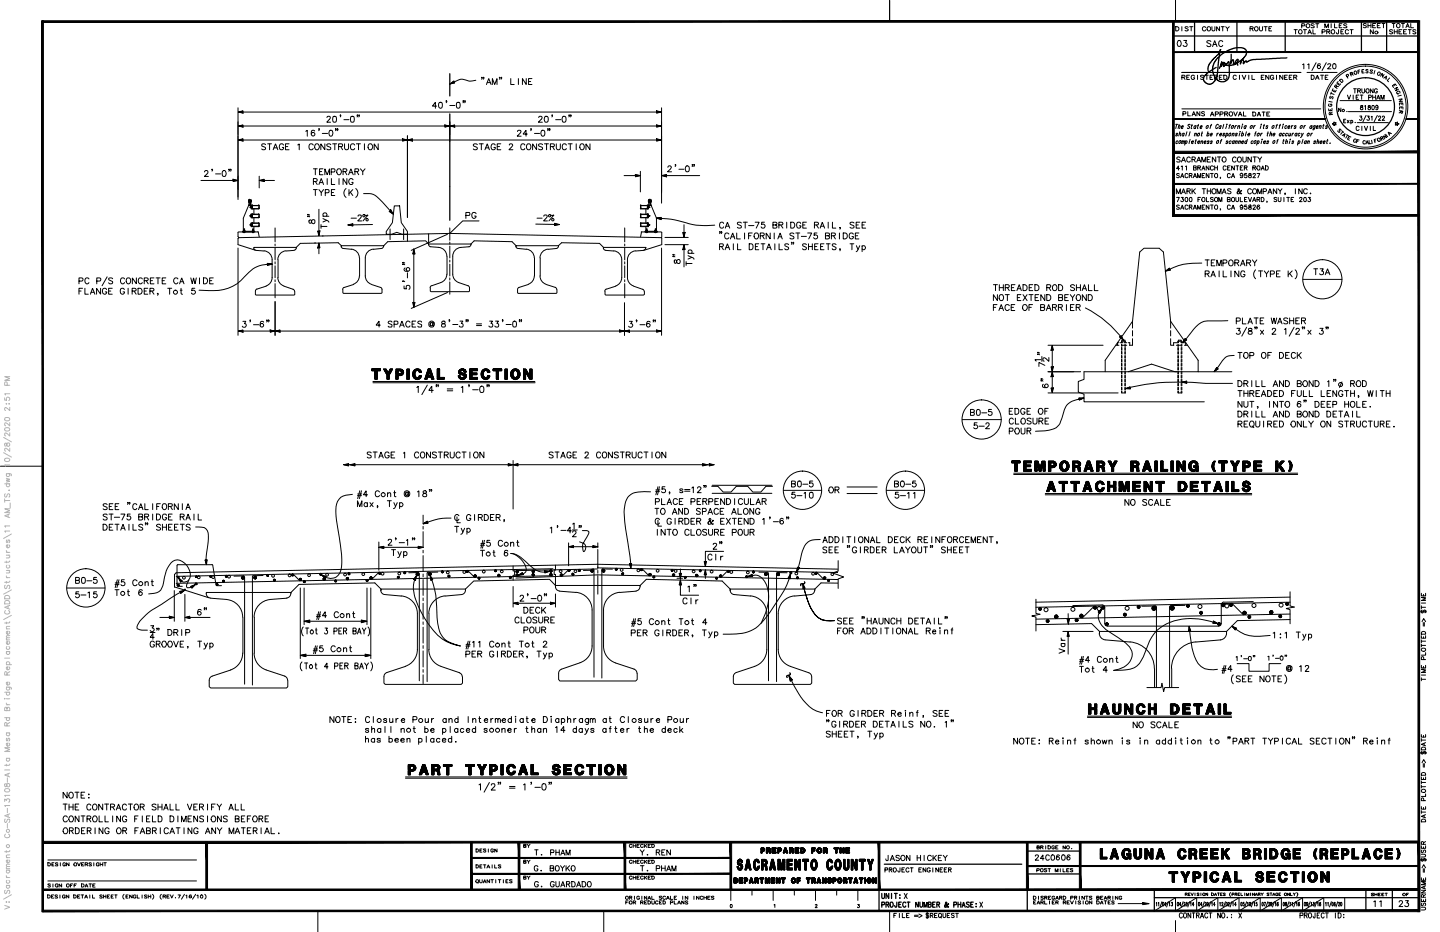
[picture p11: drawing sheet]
<svg xmlns="http://www.w3.org/2000/svg" width="432mm" height="279mm" viewBox="0 0 432 279" stroke-linecap="round" stroke-linejoin="round" font-family="sans-serif">
<g fill="none" stroke="#000" stroke-width=".3">
<path d="M266.8 .1v6.4M352.5 .1v6.4M352.6 8h.4a.65 .65 0 0 1 .5 .6 .65 .65 0 0 1-.5 .7h-.4zM353.3 12.3a.49 .49 0 0 1 .8 .2l.1 .6-.3 .7h-.6l-.3-.7zM354.4 8v1.3M355 12.1h.9l-.5 .7a.59 .59 0 0 1 .4 1 .59 .59 0 0 1-1-.2M356.3 8.2a.43 .43 0 0 0-.5-.2 .43 .43 0 0 0-.3 .4l.6 .3a.43 .43 0 0 1-.1 .6 .43 .43 0 0 1-.7-.2M356.7 8h1M357.2 8v1.3M361.6 8.3a.61 .61 0 0 0-.9-.1 .61 .61 0 0 0 0 .9l.6 .2 .3-.3M363.1 12.4a.61 .61 0 0 0-.7-.2 .61 .61 0 0 0-.5 .6l1 .4a.57 .57 0 0 1-.2 .9 .57 .57 0 0 1-.8-.4M363.4 8v.9a.45 .45 0 0 0 .5 .4 .45 .45 0 0 0 .4-.5v-.8"/>
<path d="M363.6 14l.6-1.8 .7 1.8M363.8 13.3h.9M365.7 8v1.3l-.9-1.3v1.3M366.2 8h.9M366.6 8v1.3M366.6 12.5l-.1-.2a.87 .87 0 0 0-1.1 .7 .87 .87 0 0 0 .9 1l.3-.4M367.5 8l.5 .6M368.6 8l-.6 .6v.7M374.8 8.6l.9-.1 .1-.2-.3-.3h-.7v1.3M375.3 8.6l.5 .7M376.4 8.1a.58 .58 0 0 1 .8 .2 .58 .58 0 0 1-.3 .8 .58 .58 0 0 1-.7-.3zM377.6 8v.9a.48 .48 0 0 0 .6 .4 .48 .48 0 0 0 .4-.5v-.8"/>
<path d="M379 8h1M379.5 8v1.3M380.5 8.6h.5M381.3 8h-.8v1.3h.8M388 8.9h1M388.5 8.9v1.3M390.3 7.7h.8l.2-.3-1-.3v1.3M390.6 19.4l.4-.3v1.5M390.8 8.9h1M391.3 8.9v1.3M392.1 19.4l.4-.3v1.5M392.2 10.2l.5-1.3 .6 1.3"/>
<path d="M392.4 9.8h.7M393.7 8.9v1.3h.8M394.1 7.3a.43 .43 0 0 0-.5-.2 .43 .43 0 0 0-.3 .5l.7 .3 .1 .3h-1M394.5 7.1h1M394.7 18.8l-1.3 2.3M395 7.1v1.2M395.9 19.3a.53 .53 0 0 0-.7-.1 .53 .53 0 0 0-.2 .7v.2M396.4 9.6l.8-.1 .2-.4-1-.2v1.3M397.3 8.3v-1.2l.5 1.2 .5-1.2v1.2M397.7 18.8l-1.3 2.3M397.8 9.5h.5l.5 .7M398.1 19.4a.43 .43 0 0 1 .6-.3 .43 .43 0 0 1 .3 .6l-.9 .9h1"/>
<path d="M398.3 9.5l.5-.2-.1-.3-.9-.1v1.3M399.2 7.1v1.2M399.8 19.2a.75 .75 0 0 1 .9 .4 .75 .75 0 0 1-.3 .9 .75 .75 0 0 1-.9-.4 .75 .75 0 0 1 .3-.9zM400.2 7.1v1.2h.7M401.4 8.9l-.1 1.1-.3 .2-.3-.4M401.6 7.7h.5M402.1 9.5h.5M402.4 7.1h-.8v1.2h.8M402.9 8.9h-.8v1.3h.8M403.9 7.3a.43 .43 0 0 0-.6-.2 .43 .43 0 0 0-.3 .5l.8 .3 .1 .3h-1M404.4 9.1a.55 .55 0 0 0-.8 0 .55 .55 0 0 0 0 .8 .55 .55 0 0 0 .8 0M404.8 8.9h1"/>
<path d="M405.3 8.9v1.3M409.7 7.2a.41 .41 0 0 0-.5-.2 .41 .41 0 0 0-.3 .6l.7 .1a.43 .43 0 0 1-.2 .7 .43 .43 0 0 1-.6-.3M410.2 7.7h.9M410.2 7v1.3M411.1 7v1.3M411.6 7.7h.6M411.8 8.9v1.3l-.9-1.3v1.3M412.5 7h-.9v1.3h.9M413 7.7h.6M413.9 7h-.9v1.3h.9M414.4 7h.9M414.8 7v1.3"/>
<path d="M417.4 7h.9M417.6 9.1a.41 .41 0 0 0-.6-.2 .41 .41 0 0 0-.2 .5l.8 .3a.48 .48 0 0 1-.4 .5 .48 .48 0 0 1-.5-.2M417.9 7v1.3M418.1 9.5h.9M418.1 8.9v1.3M418.8 7.2a.57 .57 0 0 1 .8 .1 .57 .57 0 0 1 0 .7 .57 .57 0 0 1-.8 .1zM419 8.9v1.3M419.5 9.5h.5M420.2 7h.9M420.4 8.9h-.9v1.3h.9M420.7 7v1.3M420.9 9.5h.5"/>
<path d="M421.6 8.3l.5-1.3 .5 1.3M421.7 7.9h.7M421.8 8.9h-.9v1.3h.9M422.3 8.9h.9M422.7 8.9v1.3M423 7v1.3h.9M424.6 9.1a.41 .41 0 0 0-.6-.2 .41 .41 0 0 0-.2 .5l.8 .3a.48 .48 0 0 1-.4 .5 .48 .48 0 0 1-.5-.2M71.4 33.6l1.5-.4-.2 .4 .2 .3zM71.4 37.8l1.5-.3-.2 .3 .2 .3zM71.4 32.3v27.5M71.6 33.6h126.5M71.6 37.8h63"/>
<path d="M72.8 33.5l-.3 .1 .3 .1M72.8 37.7l-.3 .1h.3M72.8 33.3l-1 .3 1 .2M72.8 33.4l-.7 .2 .7 .1M72.8 37.5l-1 .3 1 .2-.7-.2 .7-.1M91.7 39.4l.4-.3v1.7M94.4 39.3a.68 .68 0 0 0-1 0 .68 .68 0 0 0-.1 .9M95.8 38.7l-.2 .5M98 35.2a.53 .53 0 0 1 .9-.3 .53 .53 0 0 1-.2 .9l-.7 .8h1.1M98.9 39.1h.2a.91 .91 0 0 1 .7 .8 .91 .91 0 0 1-.7 .9l-.5-.8zM99.9 34.9h.8l.1 .3-.1 1.4h-.8l-.1-.3zM100.8 38.7l-.2 .5"/>
<path d="M101.3 38.7l-.1 .5M102.2 34.6l-.2 .5M103.1 35.9h1.5M105.3 34.9h.7l.2 .3-.2 1.4h-.7l-.1-.3zM107.3 34.6l-.2 .5M107.8 34.6l-.2 .5M130.9 31.8h-1.2l.9-1.1v1.7M131.8 30.7h.4a1.01 1.01 0 0 1-.2 1.7 1.17 1.17 0 0 1-.2-1.7zM133.3 37.5l1.6 .3-1.6 .3 .2-.3zM133.4 37.5l1.2 .3-1.2 .2M133.5 37.7l.7 .1-.7 .2M133.5 37.7l.4 .1h-.4"/>
<path d="M134 30.4l-.2 .4M134.9 25.2l1.2-.9v.3l.3 .2zM134.9 31.6h1.5M134.9 37.8l1.5-.3-.2 .3 .2 .3zM134.9 36.5v5.9M135.1 37.8h63M136.1 24.6l-.3 .2 .3-.1M136.1 24.4l-.6 .5 .7-.1M136.1 24.3l-.9 .7 1.1-.2M136.3 37.7l-.3 .1h.3M136.3 37.7l-.7 .1 .7 .2M136.3 37.5l-1 .3 1 .2"/>
<path d="M137 30.7h.5a.98 .98 0 0 1 .5 .9 .98 .98 0 0 1-.6 .8 1.26 1.26 0 0 1-.4-1.7zM139 30.4l-.2 .4M139.5 30.4l-.2 .4M142.7 24.1a5.1 5.1 0 0 1-4-.4 6.8 6.8 0 0 0-3.8 1.5M144.6 23.3l-.2 .4M145.1 23.3l-.2 .4M145.9 25.3l.7-1.7 .7 1.7M146.1 24.8h.9M147.6 25.3v-1.7l.7 1.7 .7-1.7v1.7M149.9 23.3l-.2 .4M150.4 23.3l-.2 .4M153.2 23.6v1.7h1"/>
<path d="M155.2 39.4a.54 .54 0 0 1 .5-.4 .54 .54 0 0 1 .5 .4l-.2 .5-.9 .9h1.2M155.4 23.6v1.7M157.8 23.6v1.7l-1.1-1.7v1.7M158.5 24.4h.6M159.3 38.7l-.2 .5M159.5 23.6h-1v1.7h1M161.5 35.2l.2-.3h.5l.4 .5-1.2 1.2h1.2M162.4 39.1h.3a.91 .91 0 0 1 .7 .8 .91 .91 0 0 1-.7 .9l-.5-.8zM163.4 34.9h.3a.91 .91 0 0 1 .7 .9 .91 .91 0 0 1-.7 .8h-.3l-.2-.7zM164.4 38.7l-.2 .5M164.9 38.7l-.2 .5M165.7 34.6l-.2 .5"/>
<path d="M166.6 35.9h1.5M168.8 34.9h.2a.91 .91 0 0 1 .7 .9 .91 .91 0 0 1-.7 .8h-.2l-.3-.7zM170.8 34.6l-.2 .5M171.3 34.6l-.2 .5M196.8 33.2l1.6 .4-1.6 .3 .2-.3zM196.8 37.5l1.6 .3-1.6 .3 .2-.3zM196.9 33.3l1.2 .3-1.2 .2M196.9 37.5l1.2 .3-1.2 .2M197 33.4l.7 .2-.7 .1M197 37.7l.7 .1-.7 .2M197 33.5l.3 .1-.3 .1M197 37.7l.3 .1h-.3"/>
<path d="M198.4 32.3v28.6M352.6 37.3h.6M352.9 37.3l-.3 1.2M353.4 37.9l.5-.2-.2 .8M353.6 37.3l-.3 1.2M353.8 39.5l-.4 1.3M354.3 38h.5v-.3a.43 .43 0 0 0-.5 .3 .43 .43 0 0 0 .2 .5l.2-.1M354.4 23.2l.8-.1 .1-.3-.3-.3h-.6v1.3M354.4 32.6h41.6M354.4 21.7h35.7M354.7 34.2h.4a.38 .38 0 0 0 .5-.4 .38 .38 0 0 0-.5-.3h-.4v1.2M354.9 23.2l.4 .6"/>
<path d="M355.1 39.9l-.2 .9M355.9 23.2h.5M355.9 39.5l-.4 1.3M356.2 33.5v1.2h.7M356.7 22.5h-.8v1.3h.8M356.9 37.5l-.1-.2-.6 .2 .5 .5v.4l-.3 .1-.4-.1M356.9 39.5l-.4 1.3M357.3 37.7h.3M357.4 34.7l.5-1.2 .6 1.2M357.4 37.3l-.2 1 .2 .2M357.6 34.3h.7M358.1 22.9a.53 .53 0 0 0-.7-.3 .53 .53 0 0 0-.2 .7l.1 .3a.49 .49 0 0 0 .6 .2 .49 .49 0 0 0 .3-.5h-.3"/>
<path d="M358.3 39.9l-.2 .9M358.6 37.8v-.1a.44 .44 0 0 0-.6 .3 .44 .44 0 0 0 .3 .5l.2-.1M358.6 37.7l-.1 .8M359.1 22.5v1.3M359.1 37.7h.3M359.3 37.3l-.2 1 .1 .2M359.8 33.5v1.2l-.9-1.2v1.2M359.9 38h.5l.1-.2a.42 .42 0 0 0-.6 .2 .42 .42 0 0 0 .3 .5l.2-.1M360.3 39.9h.3M360.5 39.5l-.3 1.1 .2 .2M360.9 22.7a.47 .47 0 0 0-.5-.2 .47 .47 0 0 0-.4 .5l.9 .4a.47 .47 0 0 1-.4 .4 .47 .47 0 0 1-.5-.2M361.2 33.7a.41 .41 0 0 0-.5-.3 .41 .41 0 0 0-.3 .6l.7 .2a.43 .43 0 0 1-.2 .6 .43 .43 0 0 1-.6-.3"/>
<path d="M361.4 22.5h.9M361.9 37.7l.1-.1a.41 .41 0 0 1 .2 .6 .41 .41 0 0 1-.5 .2zM361.9 22.5v1.3M362.2 39.5l-.3 1.3M362.8 23.2h.5M363 34.8l.5-1.3 .5 1.3M363 37.7h.2M363.2 34.4h.7M363.3 37.3l-.5 1.2M363.7 22.5h-.9v1.3h.9M364.2 23.2l.8-.1 .1-.3-.3-.3h-.6v1.3M364.4 34.2h.8l.1-.5-.9-.2v1.3"/>
<path d="M364.7 23.2l.4 .6M365 39.9l-.2 .9M365.3 37.5v-.2a.67 .67 0 0 0-.7 .5 .67 .67 0 0 0 .3 .7l.2-.3M365.4 39.9l-.5 .4M365.6 23.2h.5M365.8 34.2h.8l.1-.5-.9-.2v1.3M366.1 37.8a.36 .36 0 0 0-.5 .2 .36 .36 0 0 0 .3 .5l.1-.1M366.2 37.7l-.2 .8M366.5 22.5h-.9v1.3h.9M367 22.5a.66 .66 0 0 1 .9 .5 .66 .66 0 0 1-.5 .8h-.4zM367 37.3l-.4 1.2M367.2 34.2h.6l.4-.4-.2-.2-.8-.1v1.3"/>
<path d="M367.7 34.2l.5 .6M367.7 39.9l-.3 1.3M367.8 37.7l-.3 .8M367.9 37.2l-.1 .2zM368.6 37.7h.3M368.9 37.3l-.4 1.2M369.4 37.7l.2-.1a.41 .41 0 0 1 .2 .6 .41 .41 0 0 1-.6 .2zM369.6 39.9l-.2 .9M370 33.5l.5 1.3 .5-1.3M370.5 37.7l-.3 .8M370.7 22.8l-.1-.1a.56 .56 0 0 0-.7 .1 .56 .56 0 0 0 0 .8 .56 .56 0 0 0 .8 0M370.8 37.7l-.5 .3"/>
<path d="M371.2 37.9l.5-.2-.1 .8M371.3 37.7l-.2 .8M371.3 34.8l.6-1.3 .5 1.3M371.5 34.4h.7M371.7 22.5v1.3M371.8 39.9l-.3 .9M371.8 39.5v.1zM372.5 22.5l.6 1.3 .5-1.3M372.5 37.7l-.3 .8M372.6 39.5l-.4 1.3M372.6 37.2l-.1 .2zM372.9 33.5v1.3h.7"/>
<path d="M373.6 37.8v-.1a.43 .43 0 0 0-.5 .3 .43 .43 0 0 0 .2 .5l.2-.1M373.7 37.7l-.3 .8M373.8 39.5l-.4 1.3M374.5 22.5v1.3M375.1 37.7l.2-.1a.41 .41 0 0 1 .1 .6 .41 .41 0 0 1-.5 .2zM375.4 22.5v1.3h.8M375.7 33.6h.4a.62 .62 0 0 1 .5 .6 .62 .62 0 0 1-.6 .6h-.3zM376 37.7l-.1 .8M376.3 39.9h.3M376.4 37.7l-.4 .3M376.7 39.5l-.5 1.3M377 34.8l.5-1.2 .5 1.2"/>
<path d="M377.2 34.4h.7M378.1 37.7l-.2 .8M378.2 37.2l-.1 .2zM378.2 23.2h.5M378.2 39.9l-.2 .9M378.5 33.6h.8M378.5 39.9l-.4 .4M378.8 37.7h.4M378.9 33.6v1.2M379 22.5h-.8v1.3h.8M379.1 37.3l-.3 1 .2 .2M379.9 34.2h.5"/>
<path d="M380 39.9h.3M380.2 37.8l-.2-.1-.3 .1 .3 .3a.27 .27 0 0 1-.1 .4 .27 .27 0 0 1-.4-.1M380.2 39.5l-.1 1.3M380.5 22.5v1.3l-1-1.3v1.3M380.7 33.6h-.8v1.2h.8M381.1 39.5l-.4 1.3M381.6 37.7l.2-.1a.41 .41 0 0 1 .2 .6 .41 .41 0 0 1-.6 .2zM381.9 22.9a.53 .53 0 0 0-.7-.3 .53 .53 0 0 0-.3 .7l.2 .3a.42 .42 0 0 0 .5 .2 .42 .42 0 0 0 .2-.5h-.2M382.7 37.7h.3M382.8 22.5v1.3M383 37.3l-.4 1.2M383.6 37.7h.3"/>
<path d="M384 37.3l-.5 1.2M384.2 39.9l-.2 .9M384.7 22.5v1.3l-1-1.3v1.3M384.7 37.7l-.2 .8M384.8 37.2l-.1 .2zM385.2 23.2h.5M385.9 37.8l-.1-.1a.44 .44 0 0 0-.5 .3 .44 .44 0 0 0 .2 .5l.3-.1M386 22.5h-.8v1.3h.8M386.2 38h.6l-.1-.3a.43 .43 0 0 0-.5 .3 .43 .43 0 0 0 .3 .5l.2-.1M386.5 39.9l-.1 .8 .3 .1 .2-.3M386.6 23.2h.5M387 39.9l-.2 .9"/>
<path d="M387.3 37.7l-.1 .8M387.4 22.5h-.8v1.3h.8M387.6 39.9l-.3 .9M387.7 37.7l-.4 .3M387.9 23.2h.5l.5 .6M387.9 39.9l-.4 .4M388.4 23.2l.3-.1v-.5l-.8-.1v1.3M388.7 37.8l-.5-.1v.3l.4 .4-.3 .1-.3-.1M388.9 39.9l-.2 .9M390.1 37.7l.1-.1a.41 .41 0 0 1 .2 .6 .41 .41 0 0 1-.5 .2zM390.3 39.9l.1 .9M390.8 39.9l-.8 1.3"/>
<path d="M391.1 37.7l-.2 .8M391.5 37.7l-.5 .3M391.9 21.7h9M393.2 39.9l-.2 .9M393.2 22.5a.67 .67 0 0 1 .9 .7 .67 .67 0 0 1-.9 .6zM393.4 37.8l-.1-.1a.43 .43 0 0 0-.5 .3 .43 .43 0 0 0 .3 .5l.2-.1M393.4 37.7l-.2 .8M393.6 39.9l-.5 .4M394.3 37.8a.36 .36 0 0 0-.5 .2 .36 .36 0 0 0 .3 .5l.1-.1M394.4 37.7l-.3 1-.5 .2M394.5 23.8l.5-1.3 .5 1.3M394.7 23.4h.7"/>
<path d="M394.7 38h.5v-.3a.45 .45 0 0 0-.5 .3 .45 .45 0 0 0 .2 .5l.3-.1M395.7 37.9l.5-.2-.2 .8M395.7 37.7l-.2 .8M396 22.5h.9M396.4 22.5v1.3M396.7 37.7h.3M396.9 37.3l-.2 1 .1 .2M397.4 23.2h.5M398.1 37.8l-.5-.1v.3l.4 .4-.3 .1-.3-.1M398.2 22.5h-.8v1.3h.8M398.5 30.4l1 .2M398.6 31.2a.37 .37 0 0 0-.2 .4 .37 .37 0 0 0 .4 .3l.4-.1 .2-.4-.2-.2-.2 .2"/>
<path d="M398.9 32.8v.4M399 28.8a.32 .32 0 0 0-.3 .4 .32 .32 0 0 0 .3 .3l.4-.5a.33 .33 0 0 1 .4 .3 .33 .33 0 0 1-.3 .4M399 34l-.3-.3-.2 .3 .2 .4 .9-.2M399.1 27.9l.9 .4M399.2 27.6l-.2 .7M399.4 32.5v.6l-.9 .1-.1-.6M399.5 33.6l-.5 .4 .1 .4M399.7 26.6l-.2 .5 .9 .5 .3-.5M400 36.5l.2 .4 .5-.1-.3 .3 .3 .4-.5-.2-.2 .4v-.4l-.5-.2 .5-.1zM400.1 27.1l-.2 .3M400.5 26.2l.3-.4-.1-.3-.6 .4 .8 .6M400.7 25.9l.7 .1"/>
<path d="M401.2 39.2a.33 .33 0 0 0 .1 .4 .33 .33 0 0 0 .5-.1l-.2-.6a.34 .34 0 0 1 .4-.1 .34 .34 0 0 1 .1 .4M401.3 24.4l-.4 .6 .7 .6 .4-.5M401.5 25l-.2 .3M401.7 24l.3-.2a.47 .47 0 0 1 .6 .3 .47 .47 0 0 1-.3 .6zM401.8 30.2h15.4M402.1 32.4v1.1l-.7-1.1v1.1M402.4 39.2l.5 .5M402.7 39.5l-.7 .8M402.9 36.3h.4M403.5 35.8h-.6v1h.6M403.9 23l.4-.3a.29 .29 0 0 0 0-.4 .29 .29 0 0 0-.4 .1l-.3 .1 .6 .9M404 36.1l.6 .7"/>
<path d="M404.1 28.5l.4 1.3 .5-1.3M404.3 33.5h13M404.6 36.1l-.6 .7M405 22.3l.6-.3-.2-.3-.6 .1 .4 1M405.1 36.1v1M405.1 36.3a.33 .33 0 0 1 .4-.1 .33 .33 0 0 1 0 .5 .33 .33 0 0 1-.4 0M405.3 22.2l.5 .3M405.8 28.5v1.3M405.9 26.6h.8M406.3 26.6v1.3M406.7 29.1h.4M407 36.8h9.3"/>
<path d="M407.1 27.2h.6l.3-.3-.3-.3h-.6v1.3M407.4 28.5h-.7v1.3h.7M407.5 38.1v-.1a.53 .53 0 0 0-.7 .1 .53 .53 0 0 0 0 .8 .53 .53 0 0 0 .7 0M407.5 27.2l.5 .7M407.6 21.5l-.4 .1M407.7 21l-.5 .1 .1 1M407.7 34.8h.7l-.3 .5a.38 .38 0 0 1 .2 .6 .38 .38 0 0 1-.6-.1M407.9 28.5h.8M408.1 31.7l-.1 .2a.54 .54 0 0 1 .6 .3 .54 .54 0 0 1-.2 .7 .44 .44 0 0 1-.5-.5 .44 .44 0 0 1 .6-.3l.1-.4zM408.3 28.5v1.3M408.4 37.8v1.3M408.4 26.6v.9a.42 .42 0 0 0 .5 .4 .42 .42 0 0 0 .3-.5v-.8"/>
<path d="M408.7 21.3l-.3 .1M408.9 20.8l-.5 .1v1l.7-.1M409.1 37.8l.5 1.3 .5-1.3M409.2 31.8l.2-.2v1.3M409.6 34.6l-.9 1.9M409.7 26.8l.3-.2a.61 .61 0 0 1 .5 .7 .61 .61 0 0 1-.7 .5l-.2-.4zM410 34.8h.6l-.3 .5a.38 .38 0 0 1 .3 .6 .38 .38 0 0 1-.7-.1M410.2 21a.3 .3 0 0 0-.4-.2 .3 .3 0 0 0-.2 .4l.5 .2 .1 .3h-.6M410.3 31.7v.2a.54 .54 0 0 1 .6 .3 .54 .54 0 0 1-.2 .7h-.2a.54 .54 0 0 1-.2-.7 .54 .54 0 0 1 .6-.3l-.2-.3zM410.4 29.2h.3a.38 .38 0 0 0 .5-.3 .38 .38 0 0 0-.5-.4h-.3v1.3M410.9 37.8v1.3M411.2 35.1l.2-.3v1.3"/>
<path d="M411.5 31.7l.2-.1a.61 .61 0 0 1 .4 .7 .61 .61 0 0 1-.6 .5zM411.6 21.2a.32 .32 0 0 0-.3-.3 .32 .32 0 0 0-.3 .4l.5 .4v.2h-.7v-.2M411.6 29.1h.9M411.6 28.5v1.3M411.7 26.6v1.3l-.8-1.3v1.3M411.8 37.8v1.3h.7M412.3 21.1l-.3 1.1M412.5 28.5v1.3M412.8 29.8l.5-1.3 .5 1.3M413 29.4h.6M413 26.9l-.1-.1a.53 .53 0 0 0-.8 .4 .53 .53 0 0 0 .8 .5l.1-.3h-.3M413 34.6l-.9 1.9"/>
<path d="M413.1 21.8a.43 .43 0 0 1 .7 0 .43 .43 0 0 1-.1 .7 .43 .43 0 0 1-.6-.2zM413.2 32a.47 .47 0 0 1 0 .6 .47 .47 0 0 1-.6 .1M413.4 35.1a.32 .32 0 0 1 .3-.3 .32 .32 0 0 1 .3 .4l-.7 .9h.8M414.1 29.8v-1.3l.5 1.3 .4-1.3v1.3M414.5 35.1a.32 .32 0 0 1 .4-.3 .32 .32 0 0 1 .2 .5l-.6 .8h.7M414.9 23.4l.9-.6-.2 1M415 22.3l-.4 .9-.1-1.2-.5 .9M415.2 23.2l.5 .3M416.7 23.4l-.7 .7 .4 .4M416.9 39.9l-.3 .4M418 25.4l.1 .3M418.1 26.7l.9-.5-.5 1 .9-.5"/>
<path d="M418.3 36.8l.5 .1 .2-.4v.5l.5 .1-.5 .2v.4l-.2-.4-.5 .2 .3-.4zM418.7 25.7l-.4-.6-.8 .6 .4 .5M419.2 27.9l.2 .2a.37 .37 0 0 1-.5 0 .37 .37 0 0 1-.1-.5 .49 .49 0 0 1 .6-.3 .49 .49 0 0 1 .4 .6h-.1M419.5 29.8l1-.1-1 .8 1.1-.1M419.6 33.1l1 .2-.2 .7-.3-.2v-.5M419.7 32.7v-.6h.9l.1 .6M420.1 33.6l-.6 .2M420.2 28.6l-1 .2M420.2 30.9v.4M420.2 32.1v.3M420.7 31.5l-.1-.6h-1l.1 .7M60.3 54.1h10.8"/>
<path d="M61.3 51.6a.54 .54 0 0 1 .9-.4 .54 .54 0 0 1-.1 .9l-.8 .8h1.2M63.8 50.9l-.2 .4M64.6 52.1h1.6M66.9 51.2a.49 .49 0 0 1 .8 .3l.1 .6-.2 .7h-.7l-.3-.7zM68.8 50.9l-.2 .4M69.3 50.9l-.1 .4M69.8 53.7l1.6 .4-1.6 .3 .3-.3zM69.9 53.8l1.2 .3-1.2 .2M70 53.9l.7 .2-.7 .1M70 54l.4 .1-.4 .1M71.4 42l1.5-.4-.2 .4 .2 .3zM71.6 42h50.3"/>
<path d="M72.8 41.9l-.3 .1h.3M72.8 42.1l-.7-.1 .7-.3-1 .3 1 .2M74.8 59.9l.3 .2-.2-.1M77.7 54.1l1.5-.4-.1 .4 .1 .3zM77.7 52.8v3.5M77.7 54.1h4.6M79.1 53.9l-.7 .2 .7 .1-.3-.1 .3-.1M79.2 53.8l-1.1 .3 1.1 .2M79.6 43.4a.55 .55 0 0 0-.7-.3 .55 .55 0 0 0-.3 .7l.8 .3a.55 .55 0 0 1-.1 .9 .55 .55 0 0 1-.8-.4M80.3 43.1h1.1M80.8 43.1v1.8M81.9 44.9l.7-1.8 .7 1.8"/>
<path d="M82.2 44.3h.9M85 43.5l-.4-.4a.86 .86 0 0 0-.8 .9 .86 .86 0 0 0 1 .8l.2-.6h-.4M85.6 43.9h.7M86.7 43.1h-1.1v1.8h1.1M89.3 43.4l.4-.3v1.8M93.9 43.5l-.4-.4a.86 .86 0 0 0-.9 .9 .86 .86 0 0 0 1.1 .8l.2-.3M94 50.6h1.1M94 54.4l1-.1v-.6l-1-.2v1.8M94 56.8h1.1M94.6 50.6v1.8M94.6 56.8v1.8M94.6 54.4l.5 .9"/>
<path d="M94.7 43.2a.86 .86 0 0 1 1.1 .8 .86 .86 0 0 1-1.1 .8l-.3-.6zM95.6 55.3l.7-1.8 .7 1.8M95.6 56.8l.7 .9M95.8 51.4h.7M95.9 54.7h.9M96.6 40h1.6M96.8 50.6h-1v1.8h1M97 56.8l-.7 .9v.9M97.4 43.1v1.8l-1.2-1.8v1.8M97.4 52.4v-1.8l.7 1.8 .7-1.8v1.8M97.5 57.8h.5a.5 .5 0 0 0 .7-.5 .5 .5 0 0 0-.7-.5h-.5v1.9M98.1 53.5v1.8"/>
<path d="M99.2 43.4a.61 .61 0 0 0-.7-.3 .61 .61 0 0 0-.5 .6l1 .4a.54 .54 0 0 1-.1 .8 .54 .54 0 0 1-.7-.1l-.2-.2M99.3 51.6h.5a.5 .5 0 0 0 .7-.5 .5 .5 0 0 0-.7-.5h-.5v1.8M99.4 53.5v1.8h1M99.4 57.7h.6M99.8 43.1h1.2M100.4 43.1v1.8M100.4 56.8h-1v1.8h1M101.3 50.7l.2-.1a.89 .89 0 0 1 .9 .9 .89 .89 0 0 1-.9 .9l-.5-.7zM101.5 43.9h1.1v-.7l-1.1-.1v1.8M101.7 53.5v1.8M102.2 43.9l.5 1M102.9 51.4l1-.1v-.6l-1-.1v1.8"/>
<path d="M103.3 43.1v1.3a.61 .61 0 0 0 .7 .5 .61 .61 0 0 0 .5-.7v-1.1M103.4 51.4l.6 1M103.8 56.5a1.71 1.71 0 0 0 0 2.7M104 53.5v1.8l-1.1-1.8v1.8M104.5 52.4l.7-1.8 .7 1.8M104.6 56.8v1.8M104.8 51.8h.9M105 57.6l.8 1M105.8 56.8l-1.2 1.2M105.9 53.9l-.2-.2a.83 .83 0 0 0-1.1 .8 .83 .83 0 0 0 1.1 .7l.2-.5h-.4M106.4 43.5l-.4-.4a.86 .86 0 0 0-.9 .9 .86 .86 0 0 0 1 .8l.3-.3M106.4 51.4l1-.1v-.6l-1-.1v1.8"/>
<path d="M106.7 56.5a1.71 1.71 0 0 1 0 2.7M106.9 43.1h1.2M107 51.4l.6 1M107.5 43.1v1.8M108.1 50.6l.7 .8M109 58a4.8 4.8 0 0 1 4.9 1.8l3.9 4.3M109.3 43.1v1.8M109.5 50.6l-.7 .8v1M110.7 43.2a.86 .86 0 0 1 1.1 .8 .86 .86 0 0 1-1.1 .8l-.3-.6zM113.4 43.1v1.8l-1.2-1.8v1.8M120.6 41.6l1.6 .4-1.6 .3 .2-.3zM120.7 41.7l1.2 .3"/>
<path d="M120.8 41.8l.7 .2-.7 .1M120.8 41.9l.4 .1h-.4M121.9 42l-1.2 .2M122.2 42l1.5-.4-.2 .4 .2 .3zM122.2 40.7v24.5M122.4 42h75.7M123.6 41.9l-.3 .1h.3M123.6 42.1l-.7-.1 .7-.2-1 .2 1 .2M143.1 43.4a.61 .61 0 0 0-.7-.3 .61 .61 0 0 0-.4 .6l.9 .4a.54 .54 0 0 1 0 .8 .54 .54 0 0 1-.8-.1l-.2-.2M143.7 43.1h1.2M144.3 43.1v1.8M145.4 44.9l.7-1.8 .6 1.8"/>
<path d="M145.7 44.3h.9M148.5 43.5l-.4-.4a.86 .86 0 0 0-.8 1 .86 .86 0 0 0 1 .7l.2-.6h-.4M149.1 43.9h.7M150.2 43.1h-1.1v1.8h1.1M152.7 43.5a.48 .48 0 0 1 .7-.4 .48 .48 0 0 1 .2 .7l-1 1.1h1.2M157.4 43.5l-.4-.4a.86 .86 0 0 0-.8 1 .86 .86 0 0 0 1 .7l.2-.3M158.1 40.2h-1.3l.9-1.1v1.7M158.2 43.2l.2-.1a.86 .86 0 0 1 .8 1 .86 .86 0 0 1-1 .7l-.3-.6zM160.3 40h1.5M160.9 43.1v1.8l-1.2-1.8v1.8M162.7 43.4a.61 .61 0 0 0-.7-.3 .61 .61 0 0 0-.5 .6l1 .4a.54 .54 0 0 1-.1 .8 .54 .54 0 0 1-.7-.1l-.2-.2M163.3 43.1h1.2"/>
<path d="M163.9 43.1v1.8M165 43.9h1.1v-.7l-1.1-.1v1.8M165.7 43.9l.5 1M166.8 43.1v1.3a.61 .61 0 0 0 .7 .5 .61 .61 0 0 0 .5-.7v-1.1M169.8 43.5l-.4-.4a.86 .86 0 0 0-.8 1 .86 .86 0 0 0 1 .7l.2-.3M170.4 43.1h1.2M171 43.1v1.8M172.8 43.1v1.8M174.2 43.2l.2-.1a.86 .86 0 0 1 .8 1 .86 .86 0 0 1-1 .7l-.3-.6zM176.9 43.1v1.8l-1.2-1.8v1.8M187.1 52.6h4.9M190.5 52.3l1.5 .3-1.5 .4 .2-.4z"/>
<path d="M190.6 52.4l1.1 .2-1.1 .3M190.6 52.5l.7 .1-.7 .2M190.7 52.6h.2l-.2 .1M192 51.4v6.1M195 59.9h-.3M196.8 41.6l1.6 .4-1.6 .3 .2-.3zM196.9 41.7l1.2 .3-1.2 .2M197 41.8l.7 .2-.7 .1M197 41.9l.3 .1h-.3M198.4 52.6l1.5-.3-.2 .3 .2 .4zM198.6 52.6h11.2M199.8 52.7l-.7-.1 .7 .2"/>
<path d="M199.8 52.4l-1 .2 1 .3M200.3 50.2l.4-.5a.53 .53 0 0 1 .6 .4 .53 .53 0 0 1-.3 .6l-.8 .8h1.2M202.6 49.5l-.2 .4M203.6 50.7h1.5M205.7 49.8l.3-.1a.91 .91 0 0 1 .7 .9 .91 .91 0 0 1-.7 .9l-.3-.1-.2-.7zM207.7 49.5l-.2 .4M208.2 49.5l-.2 .4M352.7 58.1v-1.5l.7 1.5 .5-1.5v1.5M352.8 59.2h.8l-.5 1.3M353.1 40.1l-.4-.1v.3l.4 .3-.3 .2-.2-.2M353.2 42.4v-.1a.41 .41 0 0 0-.6 .2 .41 .41 0 0 0 .3 .6l.2-.2M353.6 40.2l.5-.2-.2 .8"/>
<path d="M353.6 52.2a.38 .38 0 0 0-.5-.2 .38 .38 0 0 0-.2 .5l.6 .2a.4 .4 0 0 1-.1 .6 .4 .4 0 0 1-.6-.2M353.7 42.2l.2-.1a.41 .41 0 0 1 .1 .6 .41 .41 0 0 1-.5 .2zM353.7 50.5h-.9l.6-.8v1.3M353.9 47.3a.48 .48 0 0 0-.7-.3 .48 .48 0 0 0-.2 .7l.8 .4a.52 .52 0 0 1-.3 .5 .52 .52 0 0 1-.6-.2M354 53.3l.5-1.3 .5 1.3M354.2 59.2h.6l-.3 .5a.41 .41 0 0 1 .3 .7 .41 .41 0 0 1-.7-.2M354.2 52.8h.6M354.2 49.9l.3-.2v1.3M354.3 58.1l.6-1.5 .6 1.5M354.3 48.6l.6-1.5 .6 1.5M354.4 42.5l.2-.3 .2 .3M354.5 42.2l-.2 .9"/>
<path d="M354.5 57.6h.8M354.5 48.1h.8M354.6 43.1l.2-.6 .4-.3-.2 .9M355.1 40.1l-.1-.1a.42 .42 0 0 0-.5 .2 .42 .42 0 0 0 .2 .6l.3-.2M355.5 42.4l.2-.2a.37 .37 0 0 1 .2 .6 .37 .37 0 0 1-.6 .1M355.5 49.9l.3-.2v1.3M355.5 42.2l-.3 1.3M355.5 59.2a.63 .63 0 0 1 .8 .5 .63 .63 0 0 1-.4 .8l-.5-.3zM355.9 57.3l.9-.1 .1-.4-.3-.2h-.7v1.5M356.2 52.3v-.1a.53 .53 0 0 0-.7 .1 .53 .53 0 0 0 0 .7 .53 .53 0 0 0 .7 0M356.4 57.3l.5 .8M356.6 52.6l.8-.1v-.4l-.8-.1v1.3"/>
<path d="M356.8 59.2a.63 .63 0 0 1 .7 .5 .63 .63 0 0 1-.4 .8l-.4-.3zM356.9 41.8l-.3 1.3M356.9 47.4l-.3-.3a.71 .71 0 0 0-.8 .8 .71 .71 0 0 0 1.1 .5v-.1M357.1 52.6l.3 .7M357.3 42.5h.6l-.1-.3a.43 .43 0 0 0-.5 .3 .43 .43 0 0 0 .3 .6l.2-.2M357.4 56.6v1.5M357.4 47.8h.7l.4-.4-.4-.3h-.7v1.5M357.8 57.2l.7 .9M357.8 53.3l.5-1.3 .5 1.3M357.9 50.3l.7-.1v-.4l-.7-.1v1.3l.7-.1 .1-.4-.2-.2M357.9 47.8l.6 .8M358 52.8h.6"/>
<path d="M358.3 40.2l.5-.2-.2 .8M358.4 42.2h.3M358.5 56.6l-1.1 1M358.6 41.8l-.2 1 .1 .3M358.8 48.6l.7-1.5 .5 1.5M359.1 53.3v-1.3l.5 1.3 .4-1.3v1.3M359.1 48.1h.8M359.2 50.3l.7-.1v-.4l-.7-.1v1.3M359.2 42.5h.5l.1-.1a.36 .36 0 0 0-.6 .1 .36 .36 0 0 0 .3 .5l.2-.1M359.2 59.8h.5M359.3 40l.1-.1a.41 .41 0 0 1 .2 .6 .41 .41 0 0 1-.5 .2zM359.6 50.3l.4 .7"/>
<path d="M360 59.2h-.8v1.3M360.2 42.5l.5-.2-.1 .8M360.2 42.2l-.2 .9M360.4 51l.5-1.3 .4 1.3M360.4 48.6v-1.5l.6 1.5 .6-1.5v1.5M360.5 59.4a.53 .53 0 0 1 .8 .4 .53 .53 0 0 1-.8 .5zM360.5 56.6h1M360.5 52.6h.4M360.6 50.5h.6M361 56.6v1.5M361.1 42.5h.5v-.1a.39 .39 0 0 0-.5 .1 .39 .39 0 0 0 .2 .6l.2-.2M361.3 52h-.8v1.3h.8"/>
<path d="M361.8 59.2v1.3h.7M362 57.3h1M362 56.6v1.5M362 47.8h.6M362.1 40.1l.2-.2a.39 .39 0 0 1 .2 .6 .39 .39 0 0 1-.6 .1M362.5 52v1.3l-.8-1.3v1.3M362.5 49.7v1.3l-.8-1.3v1.3M362.6 42.4l-.5-.1 .4 .6-.3 .2-.3-.2M363 40.3h.5v-.2a.4 .4 0 0 0-.5 .1 .4 .4 0 0 0 .2 .6l.2-.2M363 52h.8M363 47.1h-1v1.5h1M363 56.6v1.5"/>
<path d="M363.4 52v1.3M363.5 42.4l-.4-.1 .3 .6-.2 .2-.3-.2M363.5 56.8a.66 .66 0 0 1 .9 .1 .66 .66 0 0 1 0 .9 .66 .66 0 0 1-.9 0zM363.8 59.4a.38 .38 0 0 0-.5-.2 .38 .38 0 0 0-.2 .5l.6 .2a.4 .4 0 0 1-.2 .6 .4 .4 0 0 1-.5-.2M363.9 50a.51 .51 0 0 0-.7-.2 .51 .51 0 0 0-.2 .7l.3 .5 .6-.3M364.2 50.3h.9M364.2 49.7v1.3M364.3 59.4a.53 .53 0 0 1 .8 .4 .53 .53 0 0 1-.8 .5zM364.3 52.2a.53 .53 0 0 1 .8 .4 .53 .53 0 0 1-.8 .5zM364.6 47.1v1.5l-1.1-1.5v1.5M364.9 58.1v-1.5l.7 1.5 .5-1.5v1.5M365 42.2l.2-.1a.41 .41 0 0 1 .1 .6 .41 .41 0 0 1-.5 .2z"/>
<path d="M365.1 49.7v1.3M365.1 47.1h1M365.6 47.1v1.5M365.8 40.3h.5v-.3a.4 .4 0 0 0-.5 .3 .4 .4 0 0 0 .2 .5l.2-.2M366 42.2h.3M366 53.2l-.1 .3M366.4 41.8l-.5 1.3M366.5 58.1l.6-1.5 .6 1.5M366.6 47.3a.66 .66 0 0 1 .9 .1 .66 .66 0 0 1 0 .9 .66 .66 0 0 1-.9 0zM366.7 57.6h.8M367.3 40.1l-.5-.1v.3l.4 .3-.3 .2-.3-.2M367.7 50a.51 .51 0 0 0-.7-.2 .51 .51 0 0 0-.2 .7l.3 .5 .6-.3"/>
<path d="M367.7 40.1l.2-.2a.4 .4 0 0 1 .2 .6 .4 .4 0 0 1-.6 .1M368 59.8l.8-.1v-.5h-.2h-.6v1.3l.9-.2-.3-.5M368.1 50.3h.5M368.2 42.4l-.4-.1 .3 .6-.2 .2-.3-.2M368.7 40l.1-.1a.41 .41 0 0 1 .2 .6 .41 .41 0 0 1-.5 .2zM368.9 49.7h-.8v1.3h.8M368.9 52.3v-.1a.53 .53 0 0 0-.7 .1 .53 .53 0 0 0 0 .7 .53 .53 0 0 0 .7 0M369.1 56.8a.48 .48 0 0 0-.6-.3 .48 .48 0 0 0-.3 .6l.9 .4a.51 .51 0 0 1-.4 .6 .51 .51 0 0 1-.6-.3M369.2 42.4a.34 .34 0 0 0-.6 .1 .34 .34 0 0 0 .3 .5l.2-.1M369.3 53.3l.5-1.3 .4 1.3M369.4 59.4a.53 .53 0 0 1 .8 .4 .53 .53 0 0 1-.8 .5zM369.4 52.8h.7"/>
<path d="M369.6 40.2l.5-.2-.2 .8M370.1 42.4a.36 .36 0 0 0-.5 .1 .36 .36 0 0 0 .3 .5l.1-.1M370.1 49.7v1.3l-.8-1.3v1.3M370.2 42.2l-.2 .9M370.5 42.5l.5-.2-.2 .8M370.6 42.2l-.2 .9M370.6 59.2v.9a.42 .42 0 0 0 .5 .4 .42 .42 0 0 0 .3-.6v-.7M370.6 49.7h.8M370.6 47.4l-.3-.3a.71 .71 0 0 0-.8 .8 .71 .71 0 0 0 1.1 .5v-.1M371 40.1l-.4-.1-.1 .3 .4 .3-.3 .2-.2-.2M371 49.7v1.3M371.2 47.3a.66 .66 0 0 1 .9 .1 .66 .66 0 0 1 0 .9 .66 .66 0 0 1-.9 0z"/>
<path d="M371.2 57.4l-.1 .6M371.3 57l.9 1.1M371.5 42.5l.5-.2-.2 .8M371.5 42.2l-.2 .9M371.9 59.2v1.3h.7M371.9 50.3h.5M372.3 57.1h-.1a1.09 1.09 0 0 1-1.2 .9v-.5l.7-.6-.2-.3-.3 .2 .1 .3 .7 .9 .2 .1 .1-.2M372.4 42.5h.5v-.3a.43 .43 0 0 0-.5 .3 .43 .43 0 0 0 .2 .6l.2-.2M372.4 40.1l.2-.2a.4 .4 0 0 1 .2 .6 .4 .4 0 0 1-.6 .1M372.7 52.5a.54 .54 0 0 1-.1 .6 .54 .54 0 0 1-.6 .1l-.1-.1M372.7 49.7h-.8v1.3h.8M372.7 47.1v1.1a.52 .52 0 0 0 .6 .4 .52 .52 0 0 0 .4-.6v-.9"/>
<path d="M373.1 50.3l.8-.1v-.4l-.8-.1v1.3M373.2 59.8h.4M373.6 50.3l.4 .7M373.8 52h-.5l-.1 .6a.43 .43 0 0 1 .6 0 .43 .43 0 0 1 0 .6 .43 .43 0 0 1-.7-.2M373.9 42.4a.36 .36 0 0 0-.6 .1 .36 .36 0 0 0 .3 .5l.2-.1M374 59.2h-.8v1.3h.8M374.1 41.8l-.4 1.3M374.2 40.3h.6l-.1-.3a.4 .4 0 0 0-.5 .3 .4 .4 0 0 0 .3 .5l.1-.2M374.3 59.2l.5 1.3 .5-1.3M374.5 52.1v.4l.6 .1a.37 .37 0 0 1 0 .6 .37 .37 0 0 1-.5 0 .37 .37 0 0 1 0-.6l.6-.1v-.3zM375.2 56.9v-.1a.67 .67 0 0 0-1.1 .5 .67 .67 0 0 0 1.1 .6v-.1M375.2 47.1v1.5l-1-1.5v1.5"/>
<path d="M375.7 50.3l.7-.1v-.4l-.7-.1v1.3M375.7 56.8a.66 .66 0 0 1 .9 .1 .66 .66 0 0 1 0 .9 .66 .66 0 0 1-.9 0zM375.7 52.3a.35 .35 0 0 1 .5-.3 .35 .35 0 0 1 .2 .5l-.7 .8h.8M375.7 47.1h1M375.8 42.4a.38 .38 0 0 0-.6 .1 .38 .38 0 0 0 .2 .6l.3-.2M376.1 50.3l.4 .7M376.2 42.2l.2-.1a.41 .41 0 0 1 .2 .6 .41 .41 0 0 1-.6 .2zM376.2 47.1v1.5M376.9 59.8l.8-.1v-.5h-.8v1.3M376.9 52h.9l-.6 1.3M377.1 42.4l.2-.2a.41 .41 0 0 1 .2 .6 .41 .41 0 0 1-.5 .2v-.1M377.1 58.1v-1.5l.7 1.5 .5-1.5v1.5"/>
<path d="M377.1 49.8a.58 .58 0 0 1 .7 .6 .58 .58 0 0 1-.7 .5l-.2-.4zM377.1 47.1l.7 .7M377.2 40l.1-.1a.41 .41 0 0 1 .2 .6 .41 .41 0 0 1-.5 .2zM377.2 42.2l-.4 1.3M377.4 59.8l.4 .7M378.1 51l.6-1.3 .4 1.3M378.2 59.2a.66 .66 0 0 1 .8 .6 .66 .66 0 0 1-.8 .7zM378.3 50.5h.7M378.3 47.1l-.5 .7v.8M378.4 42.2l-.3 .9M378.4 41.7v.2zM378.8 57.4h.4a.44 .44 0 0 0 .6-.4 .44 .44 0 0 0-.6-.4h-.4v1.5"/>
<path d="M379 42.5h.5v-.1a.34 .34 0 0 0-.5 .1 .34 .34 0 0 0 .3 .5l.1-.1M379.5 49.7h.4a.61 .61 0 0 1 .4 .8 .61 .61 0 0 1-.8 .4zM380.2 58.1l.6-1.5 .6 1.5M380.4 42.4l-.4-.1 .3 .6-.3 .2-.2-.2M380.4 57.6h.8M380.9 40.2l.5-.2-.2 .8M381.8 40.3h.5v-.2a.4 .4 0 0 0-.5 .1 .4 .4 0 0 0 .2 .6l.2-.2M381.9 42.2l.1-.1a.41 .41 0 0 1 .2 .6 .41 .41 0 0 1-.5 .2zM382.8 59.4a.38 .38 0 0 0-.5-.2 .38 .38 0 0 0-.2 .5l.6 .2a.4 .4 0 0 1-.1 .6 .4 .4 0 0 1-.6-.2M382.8 56.6v1.5l-1-1.5v1.5M382.9 42.2h.3M383.2 56.6l.7 .7"/>
<path d="M383.3 41.8l-.5 1.3M383.3 59.2v.9a.42 .42 0 0 0 .5 .4 .42 .42 0 0 0 .3-.6v-.7M384.2 40.1a.36 .36 0 0 0-.6 .1 .36 .36 0 0 0 .4 .5v-.1M384.4 56.6l-.5 .7v.8M384.7 42.2h.4M384.9 41.8l-.2 1 .2 .3M385 59.2v1.3M385.1 40.1v-.1a.41 .41 0 0 0-.5 .2 .41 .41 0 0 0 .2 .6l.2-.2M385.4 58l-.1 .4M385.6 42.5l.5-.2-.2 .8M385.8 41.8l-.4 1.3M385.8 59.2h.9"/>
<path d="M386.1 40.1l-.1-.1a.4 .4 0 0 0-.5 .3 .4 .4 0 0 0 .3 .5l.2-.2M386.3 59.2v1.3M386.8 42.2l-.2 .9M386.9 41.7l-.1 .2zM387.2 59.8h.4M387.9 42.4l-.4-.1v.2l.4 .3-.3 .3-.3-.2M387.9 59.2h-.7v1.3h.7M388.4 56.6v1.5M388.9 40.1a.36 .36 0 0 0-.6 .1 .36 .36 0 0 0 .4 .5v-.1M389.3 42.4l.3-.2a.37 .37 0 0 1 .1 .6 .37 .37 0 0 1-.5 .1M389.4 42.2l-.3 1.3M389.7 59.5a.35 .35 0 0 1 .4-.3 .35 .35 0 0 1 .2 .5l-.7 .8h.9"/>
<path d="M389.8 40.1v-.1a.41 .41 0 0 0-.5 .2 .41 .41 0 0 0 .2 .6l.2-.2M390.5 56.6v1.5l-1.1-1.5v1.5M390.7 41.8l-.4 1.3M391.1 59.2a.63 .63 0 0 1 .7 .5 .63 .63 0 0 1-.4 .8l-.4-.3zM391.7 42.4v-.1a.4 .4 0 0 0-.5 .2 .4 .4 0 0 0 .2 .6l.2-.2M391.8 42.2l-.3 .9M392 56.9l-.1-.1a.67 .67 0 0 0-1 .5 .67 .67 0 0 0 1 .6l.1-.1M392.2 40l.1-.1a.41 .41 0 0 1 .2 .6 .41 .41 0 0 1-.5 .2zM392.2 42.5l.4-.2-.1 .8M392.2 42.2l-.2 .9M392.3 59.2h.6l-.3 .5a.41 .41 0 0 1 .3 .7 .41 .41 0 0 1-.7-.2M394.5 42.4l-.4-.1 .3 .6-.3 .2-.2-.2"/>
<path d="M395 42.5l.5-.2-.2 .8M395.2 41.8l-.4 1.3M395.9 42.5h.5v-.3a.43 .43 0 0 0-.5 .3 .43 .43 0 0 0 .2 .6l.2-.2M396.8 42.5h.5l.1-.1a.36 .36 0 0 0-.6 .1 .36 .36 0 0 0 .3 .5l.2-.1M397.9 42.2h.3M398.1 41.8l-.3 1 .2 .3M398.8 42.9v.1zM402.5 40.6l.9-.5-.4 1M402.8 40.4l.4 .4M403.8 40.4l.6 .3M404.1 40.6l-.6 .8M404.3 41.3l.3 .2"/>
<path d="M405.1 41.1l-.6-.3-.4 .9 .5 .3M406.8 42.3l.4 .1M407.5 42l-.5-.2-.3 1M409.4 42.4v-.1a.42 .42 0 0 0-.5-.1 .42 .42 0 0 0-.2 .5l.3 .5 .4-.3M409.6 43.2l.4-1 .4 1M409.7 42.8h.5M410.5 42.1l.1 1h.6M411.3 42l.2 1M412.5 42.2l-.3 .1M412.6 41.7l-.5 .1 .2 1M414.1 41.7l.3-.2 .6 .3M414.4 41.5l.2-.2-.2-.3-.5 .2 .4 .9"/>
<path d="M415.2 40.4l.6 .8-1.1-.4 .5 .8M415.5 40.3l.6 .7M417.3 40.1l-1.1-.5 .5 1M71.4 74.4v26.1M71.6 71.2l63.3-1.2 63.3 1.2M71.6 71.2l-.2 .3v1.8l5.1 1.7M72.7 69.3h3.7v.2h-3.7zM73 69.5h.1M73 69.3h.1M73.1 69.7h.2M73.1 69.2v-.6h.2v.6M73.1 69.2h.2"/>
<path d="M73.1 69.1l-.1 .2h.4M73.2 69.2v.1M73.2 69.5v.2M73.3 69.1l.1 .2M73.3 69.1h-.2M73.3 69.2v.1M73.3 69.5v.2M73.4 69.5h-.4l.1 .2M73.4 69.5l-.1 .2M73.4 69.5h.1M73.4 69.3h.1M74.5 61.6h3.1"/>
<path d="M74.5 61.6l-1.5 3.8v3.9M74.6 60.5h.1M74.6 60.1h.1M74.6 60.5h.3M74.6 60.1v.5h.6l-.2-.1M74.7 60.6v.9M74.8 60.6h.1M74.8 60h.4h-.6v.5M74.8 60.6v.2M74.9 60.7h.2M74.9 60h.1M74.9 60.8h.1"/>
<path d="M74.9 60.1v.7M74.9 60.6h.1M74.9 60l.1 .6M75 60.8h.1M75 60.6v.2M75 60.5h.2M75.1 60.6h-.3h.3M75.1 60.6h.1M75.1 60.6l-.2 .2M75.1 67.3h-.2l.2 .2M75.1 67.3v.2M75.1 67.2h.2"/>
<path d="M75.1 67.5h.2M75.1 67.3h.2M75.1 62.2h.2M75.1 64.8h.2M75.1 64.6h.2M75.1 67.3h.1M75.1 61.9l.2 .1M75.1 64.6h.1M75.1 67.4v.1M75.1 64.8v.1M75.1 67.3v.1M75.1 64.7v.1"/>
<path d="M75.2 60.6v.9v-.9M75.2 60h.1M75.2 60.1h.1M75.2 60.5h.1M75.2 60.4v.1M75.3 67.2v.4h-.2M75.3 67.6h.1M75.3 67.2h.1M75.3 60.1v.4v-.4M75.3 62.2h-.2M75.3 62.3h.1M75.3 61.9h.1"/>
<path d="M75.3 62h-.4l.2 .2M75.3 64.6h-.4l.2 .2M75.3 64.6h.1M75.3 64.9h.1M75.3 64.6v.3h-.2v-.3M75.3 64.2h2.3v1.1h-2.3zM75.3 60.1v.4M75.3 61.9v.4M75.6 67v.8M75.6 64.3v.9M75.6 64.2v1.1M75.6 66.9v1"/>
<path d="M75.6 61.6v.9M75.7 61.5l-.1 1.1M75.7 69.1h.1M75.7 61.7v.8h1.9M75.7 62.5h.1M75.7 61.7h.1M75.7 69.5h.1M75.7 69.2v.1h.4M75.7 69.3h.1M75.7 67v.8h1.9M75.7 67.8h.1M75.7 67h.1"/>
<path d="M75.7 64.3h.1M75.7 65.2h.1M75.7 65.2h1.9M75.7 66.9h1.9M75.7 64.3v.9M75.7 64.3h1.9M75.8 69.7h.1M75.8 69.2h.2v.1M75.8 69.2v.1M75.8 69.5v.2M75.8 69.7h-.1M75.9 69.7h.1"/>
<path d="M75.9 69.1l.1-.5h-.2v.6M75.9 69.2v.1M75.9 69.5v.2M75.9 69.1h-.1M76 69.5v.2h-.2M76.1 74.3l.1 .5 .5 .2M76.1 69.5h-.4v.2M76.1 69.5h.1M76.1 69.3h.1M76.1 62.6v1.6M76.1 65.3v1.6M76.1 67.9v1.4"/>
<path d="M76.7 75.1l2.5 .1M77.3 69.5l.2 .1M77.3 69.5h-5.8l-.1 1.4 .2 .3M77.5 69.7l.2 1.3M77.6 61.5v1.1h-2.3v-1.1l-.8 .1M77.6 61.7h.1M77.6 62.5h.1M77.6 67h.1M77.6 67.8h.1M77.6 65.2h.1M77.6 64.3h.1M77.7 67l-2.4-.1v1h2.3l.1-.1"/>
<path d="M77.7 67v.8M77.7 61.7v.8M77.7 64.3v.9M79.2 75.2a2.64 2.64 0 0 1 2.4 2.7l-.1 5.9-.8 1.4-.9 .5M80.1 79l1.2 .2-1.1 .3M80.2 79.1l.8 .1-.7 .2M80.3 79.2h.3l-.3 .1M81.7 79.2l-1.6-.3 .2 .3-.2 .4 1.6-.4a9.3 9.3 0 0 0-8.3 3.7 12.2 12.2 0 0 1-10.7 4.2l-3-.1M82.5 68.3v4.2M82.5 73.2v.5M82.5 74.3v3.6M82.5 78.5v.6"/>
<path d="M82.5 79.7v3.5M83.4 77.9v5.3M85.7 75.2a2.64 2.64 0 0 0-2.4 2.6M88.2 75.1l-2.4 .1M88.8 74.3l-.1 .5-.5 .2M88.8 74.2h-12.7v.2M88.8 74.2v.2M92.4 64.3l.4 .2M92.4 64.8l.4 .2M92.8 66l-.2 .6 .4 .3h.3l.2-.8a.52 .52 0 0 1 .8 0 .52 .52 0 0 1 0 .7 .52 .52 0 0 1-.8 0l-.2-.8zM94.4 72.8h.2M95.2 69.2l.4 .2 .3-.2-.3 1.5z"/>
<path d="M95.4 74.3l.2-1.1 .2 1.1M95.4 69.3l.2 1.1 .2-1.1M95.4 69.3l.2 .7 .1-.7-.1 .4-.1-.4M95.4 74.3l.2-.8 .2 .8M95.5 74.2l.1-.3 .1 .3M95.6 72.8l.3 1.6-.3-.2-.4 .2zM95.6 62.7v7.8M95.6 72.8v3.3M96.3 67.9h1.7M96.3 67.3v1.2M96.6 70.7h.3M96.8 65.5l1.6 .7 .2 .4"/>
<path d="M96.8 64.8h1.8M97.1 64.8a.57 .57 0 0 1-.1-.8 .57 .57 0 0 1 .9 0 .57 .57 0 0 1-.1 .8M98 66l-1.2 .5M102.3 73.8l.4 .6 2.7 .3M102.4 73.9l-1-1.1-11.4 .2-1.2 1.2M104.3 67.4l1.6-.3-.2 .3 .2 .4zM105.3 65.4h1.6M105.3 74.7a2.64 2.64 0 0 1 2.5 2.6M105.7 67.4h-.3l.3 .1M105.8 67.2l-1.1 .2 1.2 .3M105.8 67.2l-.8 .2 .8 .2M107.4 64.8a.48 .48 0 0 1 .7-.3 .48 .48 0 0 1 0 .8l-.8 .9h1.2"/>
<path d="M107.8 77.3v5.4M109.3 64.5h1.1l-1.6 1.7M109.5 77.3v5.4M111.7 67.3l-7.1 .1M112 74.7a2.64 2.64 0 0 0-2.5 2.6M115 73.8l-.4 .6-2.6 .3M115.1 73.7h-12.7v.2M115.1 73.7v.2M116.6 63.4l.5-.2 .1-.3 .8 1.4zM117 68.6v3.2M117.1 63.2l.1 .3-.2-.2M117.1 63.1l.4 .7-.6-.5"/>
<path d="M117.2 63l.5 1-.9-.7M118.2 61.7h1.6l.5 5 1.9 2.7v.8h-1.6l-1.6-.5-1.6 .5h-1.6v-.8l1.9-2.7zM120.9 78.7l.4 .2M120.9 79.2l.4 .2M121 68.6v3.2M122.2 70.2v2.1M123.9 76.1l.2-1 .2 1M124 76.1l.1-.7 .2 .7M124 76.1l.1-.3 .1 .3M124.1 74.7l.4 1.5-.4-.2-.3 .2zM124.1 74.7v17.4M128.5 70.1v3.1l-.9-1-11.3 .3-1.2 1.2"/>
<path d="M131.6 74.2a2.64 2.64 0 0 1 2.4 2.6M134 76.8v5.4M134.2 70.2l-10.9 4.9M134.9 68.3v3.7M134.9 72.6v.6M134.9 73.8v3.5M134.9 78v.5M134.9 79.2v3.5M139.7 64.6h.6a.48 .48 0 0 0 .6-.5 .48 .48 0 0 0-.6-.4h-.6v1.8M141.2 73.2l-.2 .6-.4 .2a5.1 5.1 0 0 0-3.9 .8 2.63 2.63 0 0 0-.9 2v5.4l.2 1.1 1 1.2 3.3 1.2M141.2 73.2h-12.7l.4 .7 2.7 .3M141.2 73.2l1-1 11.3 .3 1.2 1.4v-.2h12.7"/>
<path d="M142.7 64.1v-.2a.76 .76 0 0 0-1-.1 .76 .76 0 0 0-.2 1l.1 .4a.54 .54 0 0 0 .7 .3 .54 .54 0 0 0 .3-.7h-.3M143.6 66.2h-4.9l-3.8 3.8M154.7 73.8l.2 .5 .4 .2M155.4 74.5l2.4 .2M157.8 74.7a2.64 2.64 0 0 1 2.4 2.6M160.3 77.3v5.4M160.7 67.2l7.1 .1M161 65.4h1.6M162 77.3v5.4M163.1 64.8a.53 .53 0 0 1 .8-.3 .53 .53 0 0 1-.1 .9l-.8 .8h1.1M164.3 74.7a2.64 2.64 0 0 0-2.4 2.6M165 64.5h1.1l-1.5 1.7"/>
<path d="M166.2 66.9l1.6 .4-1.6 .3 .2-.4zM166.3 67.1l1.1 .2-1.1 .2M166.4 67.2l.3 .1-.3 .1M166.4 67.1l.7 .2-.7 .1M167.4 73.7l-.3 .7-2.7 .3M167.4 73.7l1-.9 11.4 .2 1.2 1.4v-.2h12.7v.2M180.9 74.3l.2 .5 .4 .2M181.5 75.1l2.5 .1M184 75.2a2.64 2.64 0 0 1 2.4 2.7v5.9l-.8 1.4-1 .5M187.3 68.3v4.2M187.3 73.2v.5M187.3 74.3v3.6"/>
<path d="M187.3 78.5v.6M187.3 79.7v3.5M190.6 75.2a2.64 2.64 0 0 0-2.4 2.6v6l.8 1.4 .9 .5M192 67l2.4-.1v1h-2.2l-.2-.1M192.1 64.2h2.3v1.1h-2.3zM192.1 67v.8M192.1 61.5v1.1h2.3v-1.1l.9 .1M192.2 62.5h.1M192.2 61.7h.1M192.2 67h.1M192.2 67.8h.1M192.2 65.2h.1"/>
<path d="M192.2 64.3h.1M192.2 65.2h1.9M192.2 61.6h3.1M192.2 66.9h1.9M192.2 67v.8M192.3 69.7l-.2 1.3M192.4 69.5l-.1 .1M192.5 69.5h5.7l.2 .2v1.2M193 75.1l-2.4 .1M193.4 69.3h3.7v.2h-3.7zM193.6 74.3l-.2 .5-.4 .2M193.7 62.6v1.6"/>
<path d="M193.7 65.3v1.6M193.7 67.9v1.4M193.7 69.1h.1M193.7 69.5h.4v.2M193.7 69.5l.1 .2M193.7 69.5h.1M193.7 69.3h.1M193.8 69.7h.2M193.8 69.2v-.6h.3v.6M193.8 69.7h.3M193.8 69.2h.3M193.8 69.2v.1"/>
<path d="M193.8 69.5v.2M194 69.7h.1M194 69.1h-.2M194.1 69.2v.1M194.1 69.5v.2M194.1 69.1h-.1M194.1 61.5l.1 1.1M194.1 66.9l.1 .1M194.1 64.2l.1 .1M194.1 61.7h-1.9v.8h1.9M194.1 62.5h.1M194.1 61.7h.1"/>
<path d="M194.1 69.5h.1M194.1 69.2v.1h-.4M194.1 69.3h.1M194.1 67v.8h-1.9M194.1 67.8h.1M194.1 67h.1M194.1 64.3h.1M194.1 65.2h.1M194.1 64.3h-1.9v.9M194.1 61.7v.8M194.1 64.3v.9M194.2 62.5l-.1 .1"/>
<path d="M194.2 67.8l-.1 .1M194.2 65.2l-.1 .1M194.2 64.2v1.1M194.2 66.9v1M194.2 61.6v1M194.4 60.4l.1 .1M194.4 67.2h.2M194.4 64.6h.2M194.4 61.9l.1 .4zM194.4 67.6h.2M194.4 64.9h.1M194.5 60l-.1 .5"/>
<path d="M194.5 60.1h.1M194.5 60.5h.1M194.5 62.2h.1M194.5 62h.4v.2h-.3M194.5 64.6h.4v.2h-.3M194.5 67.5h.1M194.5 67.3h.1M194.5 60.5h.3M194.5 60h.7M194.5 64.8h.1M194.5 60.1l.1 1.4M194.5 64.6v.3"/>
<path d="M194.5 67.2v.4M194.6 67.3v.1M194.6 64.7v.1M194.6 67.4v.1M194.6 64.8v.1M194.6 67.3h.1M194.6 61.9l-.1 .1M194.6 64.6h.1M194.6 67.3h.3v.2h-.3M194.6 64.6l-.1 .3M194.6 60.6v.9M194.6 67.3v.2"/>
<path d="M194.7 60.7h.2M194.8 60.6h.1h-.1M194.8 60.5v.1M194.8 60h.1M194.8 60.6l.1 .2M194.8 60.6h.1M194.9 60.8h.1M194.8 60.6v.2M194.8 60.1v.5M194.9 60v.6M194.9 60.7h.1M194.9 60.6h.1"/>
<path d="M194.9 60h.1M194.9 60.5h.3M195.1 60.6v.9M195.2 60h.1M195.2 60.5h.1M195.2 60.1h.1M195.2 60.4v.1M195.2 60.1v.5h-.7M195.3 60.1v.4M195.3 61.6l1.5 3.8v3.9M196.4 69.5l.1 .2M196.4 69.5h.1"/>
<path d="M196.4 69.3h.1M196.5 69.7h.2M196.5 69.2h.2v.1M196.5 69.2v.1M196.5 69.5v.2M196.5 69.1l-.1 .2M196.6 69.7h.1M196.6 69.1l.1-.5h-.2v.6M196.7 69.2v.1M196.7 69.5v.2M196.7 69.1h-.2M196.7 69.5v.2h-.2"/>
<path d="M196.8 69.5h.1M196.8 69.3h.1M196.8 65.4l1.5-.2-.2 .3 .2 .3-1.5-.4a33.7 33.7 0 0 1 10.8 1.9l3.3 .3 3.4-.1M198.1 65.5h-.6l.7 .2M198.2 65.3l-1 .1 1 .3M198.3 71.2l.1 2.1-5.2 1.7M198.4 74.4v26.1M198.4 71.1l-.2 .1M199.4 71.2h7M199.4 73.3h7M201.9 76.3l.5 .2M201.9 76.8l.5 .2"/>
<path d="M202.2 78v.8l.4 .1 .7-1.1a.57 .57 0 0 1 .7 .7 .57 .57 0 0 1-1 .2l-.2-.7zM204.7 69.7l.4 .1 .3-.1-.3 1.5zM204.9 69.7l.2 1.2 .3-1.2M204.9 74.8l.2-1.1 .3 1.1M204.9 69.8l.2 .7 .1-.7M204.9 74.7l.2-.7 .1 .7M205 69.8l.1 .4 .1-.4M205 74.7l.1-.3 .1 .3M205.1 73.3l.3 1.6-.3-.2-.4 .2zM205.1 67.4v3.8M205.1 73.6v6.4M205.7 79h1.8"/>
<path d="M205.7 78.4v1.2M206.3 76.6l1.6 .7 .2 .4M206.3 75.9h1.8M206.6 75.9a.57 .57 0 0 1-.1-.8 .57 .57 0 0 1 .8 0 .57 .57 0 0 1 0 .8M207.5 77.2l-1.2 .5M215.8 73.9l1-.1v-.6l-1-.1v1.8M216 69.6l-.2 .4M216.3 73.9l.6 1M216.5 69.6l-.2 .4M217 67l-.4-.4a.86 .86 0 0 0-.8 1 .86 .86 0 0 0 1 .7l.2-.3M217.4 74.9l.7-1.8 .7 1.8M217.5 68.4l.6-1.8 .7 1.8"/>
<path d="M217.7 67.8h.9M217.7 74.2h.9M218.6 70.2l-.5-.4a.89 .89 0 0 0-.8 .9 .89 .89 0 0 0 .8 .9l.5-.4M219 71.6l.7-1.8 .6 1.8M219.3 71h.9M219.9 73.1v1.8M220.9 69.8v1.8h1.1M221.2 73.1v1.8h1M222.3 66.9a.61 .61 0 0 0-.7-.3 .61 .61 0 0 0-.4 .6l.9 .4a.54 .54 0 0 1 0 .8 .54 .54 0 0 1-.8-.1l-.2-.2M222.9 66.6h1.2M223.3 69.8v1.8M223.5 66.6v1.8"/>
<path d="M224.5 67.6h1.6M224.5 70.7h.7M224.7 73.1h.5a.94 .94 0 0 1 .6 1.1 .94 .94 0 0 1-1.1 .7zM225.6 69.8h-1.1v1.8M226.3 70.1l.3-.3a.89 .89 0 0 1 .9 .9 .89 .89 0 0 1-.9 .9l-.5-.7zM226.4 66.6h1.2l-.8 1.8M226.5 73.9h.6M227.5 73.1h-1v1.8h1M228 70.7l1-.2v-.6l-1-.1v1.8M228.2 73.1h1.2M228.6 70.7l.6 .9M228.8 73.1v1.8"/>
<path d="M229.2 66.6h-.8l-.1 .8a.62 .62 0 0 1 1 0 .62 .62 0 0 1-.2 .9 .62 .62 0 0 1-.9-.3M229.9 74.9l.7-1.8 .7 1.8M230.1 74.2h.9M230.9 69.8v1.8l-1.2-1.8v1.8M231.8 67.4h1l.2-.5-.2-.2-1-.1v1.8l1.1-.2 .1-.4-.5-.4M232.2 69.8v1.8M232.3 73.1v1.8M233.2 71.6l.7-1.8 .7 1.8M233.5 71h.9M233.6 67.4h1l.2-.5-.2-.2-1-.1v1.8M233.6 73.1v1.8h1M234.1 67.4l.7 1"/>
<path d="M235.9 66.6v1.8M236.5 73.3a.54 .54 0 0 0-.7-.2 .54 .54 0 0 0-.3 .6l.8 .4a.54 .54 0 0 1-.2 .8 .54 .54 0 0 1-.8-.4M237.1 66.6a.93 .93 0 0 1 1.2 .9 .93 .93 0 0 1-1.2 .9zM237.5 72.8l-.2 .4M238 72.8l-.2 .4M238.1 70.1a.61 .61 0 0 0-.7-.3 .61 .61 0 0 0-.5 .6l1 .5a.54 .54 0 0 1-.1 .7 .54 .54 0 0 1-.8 0l-.1-.2M238.6 69.8h1.2M239.3 69.8v1.8M240.1 67l-.2-.3a.74 .74 0 0 0-.9 .1 .74 .74 0 0 0-.1 .9l.1 .4a.63 .63 0 0 0 .8 .3 .63 .63 0 0 0 .4-.7h-.5M240.3 70.9h1.5M240.7 67.4h.7M241.8 66.6h-1.1v1.8h1.1"/>
<path d="M241.8 73.3a.54 .54 0 0 0-.7-.2 .54 .54 0 0 0-.3 .6l.8 .4a.54 .54 0 0 1-.2 .8 .54 .54 0 0 1-.7-.4M242.2 69.8h1.2l-.9 1.8M242.4 73.9h1.2M242.4 73.1v1.8M243.6 73.1v1.8M244.2 67.4h1.1l.1-.5-.2-.2-1-.1v1.8M244.3 73.9h.6M244.8 67.4l.6 1M245 69.8h-.8l-.1 .8a.62 .62 0 0 1 .9 0 .62 .62 0 0 1-.1 1 .62 .62 0 0 1-.9-.4M245.3 73.1h-1v1.8h1M245.9 68.4l.7-1.8 .7 1.8M246.1 73.9h.6"/>
<path d="M246.1 67.8h.9M247.1 73.1h-1v1.8h1M247.5 70.7l1.2-.2-.1-.6-1.1-.1v1.8l1.2-.2v-.5l-.4-.2M247.8 73.1h1.1M248.3 66.6v1.8M248.3 73.1v1.8M249.3 70.7l1.1-.2v-.6l-1.1-.1v1.8M249.6 66.6v1.8h1M249.9 70.7l.6 .9M250.7 73.3a.54 .54 0 0 0-.7-.2 .54 .54 0 0 0-.3 .6l.8 .4a.54 .54 0 0 1-.2 .8 .54 .54 0 0 1-.7-.4M251.7 69.8v1.8M252 74.7l-.2 .5"/>
<path d="M252 68.3l-.2 .4M252.9 69.8a.93 .93 0 0 1 1.1 .7 .93 .93 0 0 1-.6 1.1h-.5zM254.9 73.1h1.1M255.5 73.1v1.8M255.8 70.2l-.3-.4a.89 .89 0 0 0-.9 .9 .89 .89 0 0 0 .9 .9l.4-.4v-.3h-.4M256.1 66.9a.61 .61 0 0 0-.7-.3 .61 .61 0 0 0-.4 .6l.9 .4a.54 .54 0 0 1-.1 .8 .54 .54 0 0 1-.7-.1l-.2-.2M256.5 70.7h.7M256.7 67.4h.7M256.8 73.7l.5 1.1M257.6 69.8h-1.1v1.8h1.1M257.8 66.6h-1.1v1.8h1.1M257.8 73.7l-.7 1.5-.4 .2"/>
<path d="M258.5 67.4h.6M258.5 73.7v1.7M258.5 73.9a.57 .57 0 0 1 .8-.1 .57 .57 0 0 1 0 .9 .57 .57 0 0 1-.8-.1M259.6 66.6h-1.1v1.8h1.1M353.6 61.7a.38 .38 0 0 0-.5-.2 .38 .38 0 0 0-.2 .5l.7 .3a.44 .44 0 0 1-.3 .5 .44 .44 0 0 1-.5-.3M354 62.7l.5-1.2 .5 1.2M354.2 62.4h.6M356.2 61.7l-.2-.2a.56 .56 0 0 0-.7 .7 .56 .56 0 0 0 .9 .3M356.6 62.1l.8-.1v-.5h-.8v1.2M357.1 62.1l.3 .6M357.8 62.7l.5-1.2 .5 1.2M358 62.4h.6"/>
<path d="M359.1 62.7v-1.2l.5 1.2 .4-1.2v1.2M360.4 78.9a19.2 19.2 0 0 0-11 2.4M360.5 62.1h.4M361.3 61.5h-.8v1.2h.8M361.4 77.9h1.2M362 77.9v1.8M362.5 61.5v1.2l-.8-1.2v1.2M363 61.5h.8M363.2 78.8h.7M363.4 61.5v1.2M364.3 77.9h-1.1v1.8h1.1M364.4 61.5a.58 .58 0 0 1 .7 .6 .58 .58 0 0 1-.7 .6l-.2-.4z"/>
<path d="M364.9 79.7v-1.8l.7 1.8 .6-1.8v1.8M365.4 60.5v-1.3l.6 1.3 .4-1.3v1.3M366 62.7l-.1 .3M366.7 78.9h.6a.5 .5 0 0 0 .6-.5 .5 .5 0 0 0-.6-.5h-.6v1.9M368.6 78.2l.1-.2a.86 .86 0 0 1 1.2 .6 .86 .86 0 0 1-.6 1.1 .86 .86 0 0 1-.9-.5 .86 .86 0 0 1 .2-1zM368.9 61.7l-.2-.2a.56 .56 0 0 0-.7 .7 .56 .56 0 0 0 .9 .3M369.3 62.7l.5-1.2 .4 1.2M369.4 62.4h.7M370.3 78.8l1-.1 .2-.5-.5-.3h-.7v1.8M370.9 78.8l.6 .9M372 79.7l.7-1.8 .6 1.8M372.2 79.1h.9"/>
<path d="M372.7 61.9a.54 .54 0 0 1-.1 .7 .54 .54 0 0 1-.6 .1l-.1-.2M373.8 61.5h-.5l-.1 .5a.44 .44 0 0 1 .7 0 .44 .44 0 0 1-.1 .7 .44 .44 0 0 1-.7-.2M373.8 78.8l1.1-.1 .1-.5-.4-.3h-.8v1.8M374.5 78.8l.5 .9M374.5 61.5v.4l.6 .2a.37 .37 0 0 1 0 .5 .37 .37 0 0 1-.5 0 .37 .37 0 0 1 0-.5l.6-.2v-.2zM375.5 77.9l.7 .9M375.6 60.5l.5-1.3 .5 1.3M375.7 61.8a.35 .35 0 0 1 .5-.4 .35 .35 0 0 1 .2 .6l-.7 .7h.8M375.8 60h.6M376.9 77.9l-.7 .9v.9M377.7 61.7a.53 .53 0 0 0-.7 0 .53 .53 0 0 0-.1 .7M380 60.4l-.1 .3"/>
<path d="M23.7 84.3h.5a.51 .51 0 0 0 .7-.5 .51 .51 0 0 0-.7-.5h-.5v1.8M23.7 87.2h.6M24.8 86.4h-1.1v1.8M25.5 86.4v1.8h1M26.7 83.6l-.2-.2a.87 .87 0 0 0-1.1 .7 .87 .87 0 0 0 .9 1l.4-.4M27.1 88.2l.6-1.8 .7 1.8M27.3 87.6h.9M29 84.3h.5a.51 .51 0 0 0 .7-.5 .51 .51 0 0 0-.7-.5h-.5v1.8M30.2 86.4v1.8l-1.2-1.8v1.8M31.9 86.8l-.2-.3a.87 .87 0 0 0-1 .5 .87 .87 0 0 0 .4 1.1l.5 .1 .3-.3 .1-.4h-.4M32.1 83l-1.5 2.7M32.6 87.2h.6"/>
<path d="M33.7 86.4h-1.1v1.8h1.1M33.8 83.6a.61 .61 0 0 0-.7-.3 .61 .61 0 0 0-.5 .6l1 .4a.57 .57 0 0 1-.2 .9 .57 .57 0 0 1-.8-.4M37.3 86.8l-.2-.3a.87 .87 0 0 0-1.1 .5 .87 .87 0 0 0 .4 1.1l.5 .1 .3-.3 .1-.4h-.4M37.3 83.6l-.2-.2a.87 .87 0 0 0-1 .7 .87 .87 0 0 0 .9 1l.3-.4M38 83.6l.2-.2a.87 .87 0 0 1 1 .7 .87 .87 0 0 1-.8 1l-.6-.7zM38.4 86.4v1.8M39.6 87.2h1.1l.1-.5-.2-.2-1-.1v1.8M40.2 87.2l.6 1M40.9 83.3v1.8l-1.2-1.8v1.8M41.4 86.4a.93 .93 0 0 1 1.2 .9 .93 .93 0 0 1-1.2 .9zM42.7 83.6l-.2-.2a.87 .87 0 0 0-1.1 .7 .87 .87 0 0 0 .9 1l.4-.4M43.2 84.1l1.1-.1 .1-.4-.1-.2-1.1-.1v1.8"/>
<path d="M43.2 87.2h.7M43.8 84.1l.6 1M44.3 86.4h-1.1v1.8h1.1M45 87.2h1l.2-.5-.2-.2-1-.1v1.8M45.1 84.1h.6M45.5 87.2l.7 1M46.2 83.3h-1.1v1.8h1.1M46.8 83.3h1.2M47.4 83.3v1.8M47.4 88.1l-.2 .4M48.6 84.1h.7M49.7 83.3h-1.1v1.8h1.1"/>
<path d="M50.3 86.4h1.2M50.9 86.4v1.8M53.3 83.6l-.2-.2a.83 .83 0 0 0-1 .8 .83 .83 0 0 0 1 .8l.2-.3M53.8 85.1l.7-1.8 .7 1.8M54 84.5h.9M54 87h.6M54.3 86.4v1.5l.4 .3M57.2 83.3l.5 1.8 .3-1.8 .5 1.8 .4-1.8M58.4 86.4h-.8l-.1 .8a.64 .64 0 0 1 .9-.1 .64 .64 0 0 1-.1 1 .64 .64 0 0 1-.9-.3M59.8 83.3v1.8M61 83.3h.6a.93 .93 0 0 1 .6 1.2 .93 .93 0 0 1-1.2 .6zM62.9 84.1h.6"/>
<path d="M63.9 83.3h-1v1.8h1M71.4 99.3l1.5-.4-.2 .4 .2 .3zM71.6 99.3h10.6M72.8 99.2l-.3 .1h.3M72.8 96.3h.9l-.4 .7a.58 .58 0 0 1 .3 1 .58 .58 0 0 1-1-.2M72.8 99.4l-.7-.1 .7-.3-1 .3 1 .2M75.1 96.1l-.2 .4M76 97.3h1.6M76.6 87.3v1l.2 .2h11.4l.2-.2v-.9M77 86.6l-.4 .7M79.1 96.6a.6 .6 0 0 0-.9-.2 .6 .6 0 0 0-.2 .8v.3M79.8 85.8l-2.8 .9"/>
<path d="M80.2 96.1l-.3 .4M80.7 96.1l-.2 .4M81 98.9l1.5 .4-1.5 .3 .2-.3zM81 99l1.2 .3-1.2 .2M81.1 99.1l.7 .2-.7 .1M81.2 99.2l.3 .1h-.3M82.5 99.3l1.5-.4-.2 .4 .2 .3zM82.5 83.9v.6M82.5 85v4.3M82.5 90.4v10.1M82.7 99.3h104.3M83.3 83.2l.5 1.6 1.3 .9"/>
<path d="M83.9 99.2l-.3 .1h.3M83.9 99.4l-.7-.1 .7-.3-1 .3 1 .2M85.2 85.8l2.7 .9M87.9 86.7l.4 .6M106 85.3l-3 1-.2 1.5 .2 .1h11.4l.2-.1-.3-1.5-2.9-1M107.8 82.7l-.5 1.5-1.3 1M109.5 82.7l.5 1.5 1.3 1M114 97.5h-1.2l.9-1.2v1.7M117.5 96.6a.56 .56 0 0 0-.6-.4 .56 .56 0 0 0-.4 .6l1 .6a.62 .62 0 0 1-.4 .7 .62 .62 0 0 1-.7-.3M118.2 97.2h.5a.5 .5 0 0 0 .6-.5 .5 .5 0 0 0-.6-.4h-.5v1.8M119.8 98l.7-1.7 .7 1.7M120.1 97.5h.9"/>
<path d="M120.9 84.3l.4 .2M121.2 85.7v.9h.7a.63 .63 0 0 1 .1-.9 .63 .63 0 0 1 .9 .1 .63 .63 0 0 1-.3 .9M121.5 80.3a.68 .68 0 0 0-.1 1 .68 .68 0 0 0 1 0M122.2 81.8v1.5M122.9 96.6l-.3-.3a.85 .85 0 0 0-1 1 .85 .85 0 0 0 1.3 .6v-.2M123.6 97.2h.6M123.8 90.6l.3 .2 .4-.2-.4 1.5zM124 90.8l.1 .3 .1-.3M124.3 90.7l-.2 1.1-.2-1.1 .2 .7 .2-.7M124.7 96.3h-1.1v1.7h1.1M126.4 96.6a.56 .56 0 0 0-.6-.4 .56 .56 0 0 0-.5 .6l1.1 .6a.62 .62 0 0 1-.4 .7 .62 .62 0 0 1-.7-.3M129.3 96.7l-.3 .5 .2 .5"/>
<path d="M129.4 85.6l-.4 .7M129.8 96.9l-.5-.2-.3 .5v.4l.5 .1 .2-.3M129.8 96.7l-.1 .9 .2 .1M129.9 96.7v1a.83 .83 0 0 0-.3-1.4 .83 .83 0 0 0-1 1 .84 .84 0 0 0 .6 .7 .84 .84 0 0 0 .8-.2M132.2 84.7l-2.7 1M132.6 96.4l-.1 .5 1 .4a.48 .48 0 0 1-.4 .7h-.3a.47 .47 0 0 1-.4-.4 .47 .47 0 0 1 .3-.4l.7-.3 .1-.3-.3-.3zM134 82.2l-.5 1.5-1.3 1M134.2 87.7l-10.9 4.8M134.9 96l-.2 .5M134.9 83.3v.6M134.9 84.5v3.7M135.8 97.3h1.5"/>
<path d="M137.9 96.3h.9l-.5 .7a.59 .59 0 0 1 .6 .5 .59 .59 0 0 1-.5 .6 .59 .59 0 0 1-.7-.4M139.9 96l-.2 .5M140.3 85.6l.5 .7v.9l-.2 .2h-11.4l-.2-.2v-.9M140.4 96l-.2 .5M142.9 97.1h1.5M142.9 97.6h1.5M146.8 96.3h.9l-.5 .7a.59 .59 0 0 1 .6 .5 .59 .59 0 0 1-.5 .6 .59 .59 0 0 1-.7-.4M148.6 96.3h.9l-.5 .7a.59 .59 0 0 1 .6 .5 .59 .59 0 0 1-.5 .6 .59 .59 0 0 1-.7-.4M150.8 96l-.1 .5M151.8 97.3h1.5M153.9 96.4l.3-.1a.98 .98 0 0 1 .7 .8 .98 .98 0 0 1-.5 .9h-.5l-.1-.3zM155.9 96l-.2 .5"/>
<path d="M156.4 96l-.2 .5M158.4 85.3l-3 1a1.58 1.58 0 0 0 0 1.6h11.4l.2-.1v-1M160.2 82.7l-.5 1.5-1.3 1M161.9 82.7l.5 1.5 1.3 1M163.8 85.3l2.8 .9M166.5 86.1l.4 .7M181.4 87.3v1l.2 .2h11.4l.2-.2v-.9M181.8 86.6l-.4 .7M184.7 85.8l-2.8 .9M185.7 98.9l1.6 .4-1.6 .3 .2-.3zM185.8 99l1.1 .3-1.1 .2M185.9 99.1l.7 .2-.7 .1"/>
<path d="M185.9 99.2l.3 .1h-.3M187.3 99.3l1.5-.4-.2 .4 .2 .3zM187.3 90.7v9.8M187.3 83.9v.6M187.3 85v4.3M187.5 99.3h10.6M188.7 99.2l-.4 .1h.4M188.7 99.4l-.7-.1 .7-.3-1.1 .3 1.1 .2M188.7 96.3h.9l-.5 .7a.57 .57 0 0 1 .6 .7 .57 .57 0 0 1-.8 .4l-.4-.3M190 85.8l2.7 .9 .5 .6M191 96.1l-.2 .4M191.9 97.3h1.5"/>
<path d="M194.9 96.6a.72 .72 0 0 0-.9 0 .72 .72 0 0 0-.1 .9M196 96.1l-.2 .4M196.5 96.1l-.1 .4M196.8 98.9l1.6 .4-1.6 .3 .2-.3zM196.9 99l1.2 .3-1.2 .2M197 99.1l.7 .2-.7 .1M197 99.2l.3 .1h-.3M297.9 85.3h1.2M297.9 92.1h.7M298.5 85.3v1.8M299 91.3h-1.1v1.8M299.1 88.3v1.8l-1.2-1.8v1.8"/>
<path d="M299.5 93.1l.7-1.8 .7 1.8M299.7 86.2h1.2M299.7 85.3v1.8M299.8 92.5h.9M299.9 88.4l.2-.1a.86 .86 0 0 1 .8 1 .86 .86 0 0 1-1 .7l-.3-.6zM300.9 85.3v1.8M301.4 86.2h.6a.49 .49 0 0 0 .6-.5l-.3-.4h-.9v1.8M301.4 88.3h1.2M302.1 88.3v1.8M302.1 86.2l.5 .9M302.6 91.6a.74 .74 0 0 0-1-.2 .74 .74 0 0 0-.2 1l.5 .7h.4l.3-.4M303.2 92.1h.7"/>
<path d="M303.3 86.2h.7M304.3 91.3h-1.1v1.8h1.1M304.4 85.3h-1.1v1.8h1.1M304.9 87.1l.7-1.8 .7 1.8M305.1 89.2h.7M305.2 86.6h.9M306.1 88.3h-1v1.8h1M306.8 85.3a.93 .93 0 0 1 1.1 .6 .93 .93 0 0 1-.6 1.2h-.5zM306.8 91.6l.2-.2a.83 .83 0 0 1 1 .8 .83 .83 0 0 1-1 .8l-.4-.6zM306.8 88.3l1.2 1.8M308 88.3l-1.2 1.8M308.5 88.3h1.3"/>
<path d="M308.5 92.1h.7M308.6 86.2h.7M309.2 88.3v1.8M309.6 91.3h-1.1v1.8M309.7 85.3h-1.1v1.8h1.1M310.3 85.3a.93 .93 0 0 1 1.2 .6 .93 .93 0 0 1-.6 1.2h-.6zM310.4 89.2h.7M311.5 88.3h-1.1v1.8h1.1M312 92.1h1.1l.1-.3-.1-.4-1.1-.1v1.8l1.1-.1 .1-.5-.3-.4M313.3 88.3v1.8l-1.2-1.8v1.8M313.8 93.1l.7-1.8 .7 1.8M313.9 86.2h.6a.49 .49 0 0 0 .6-.5l-.4-.4h-.8v1.8"/>
<path d="M313.9 88.3a.93 .93 0 0 1 1.2 .6 .93 .93 0 0 1-.6 1.2h-.6zM314 92.5h.9M314.5 86.2l.6 .9M315.6 92.1l1.1-.1v-.6l-1.1-.1v1.8M315.7 85.7l.2-.2a.87 .87 0 0 1 1.1 .5 .87 .87 0 0 1-.5 1.1 .87 .87 0 0 1-.9-.4 .87 .87 0 0 1 .1-1zM316.2 92.1l.6 1M317.4 92.1l1.1-.1v-.6l-1.1-.1v1.8M317.4 85.3a.93 .93 0 0 1 1.2 .6 .93 .93 0 0 1-.6 1.2h-.6zM317.4 89.2l1.2-.2-.1-.6-.3-.1h-.8v1.8l1.1-.1 .1-.5-.3-.3M318 92.1l.6 1M319.3 89.2h.7M319.8 91.3v1.8"/>
<path d="M320.4 88.3h-1.1v1.8h1.1M320.9 88.3l.7 .9M321 92.1h.7M322.1 91.3h-1.1v1.8h1.1M322.2 85.7a.6 .6 0 0 0-.7-.4 .6 .6 0 0 0-.4 .6l.9 .5a.54 .54 0 0 1-.1 .7 .54 .54 0 0 1-.7 0l-.2-.2M322.3 88.3l-.7 .9v.9M322.7 92.1l1.1-.1v-.6l-1.1-.1v1.8M322.8 86.2h1.2M322.8 85.3v1.8M323 88.4l.2-.1a.86 .86 0 0 1 .8 1 .86 .86 0 0 1-1 .7l-.3-.6zM323.3 92.1l.6 1M324 85.3v1.8"/>
<path d="M324.5 87.1l.7-1.8 .6 1.8M324.7 86.6h.9M325.5 92.3a31.6 31.6 0 0 1 11.3 9.6M325.8 88.3v1.8l-1.3-1.8v1.8M326.3 88.3a.93 .93 0 0 1 1.2 .6 .93 .93 0 0 1-.6 1.2h-.6zM326.4 85.3v1.8h1.1M328.2 85.3v1.8h1M339.6 96.3l2.2-20.7 1.2-1.2h4.6l1.3 1.2 2.1 20.7M339.6 96.3l-8.2 11.7v3.4M339.6 96.3v2.1M339.6 99.1v1.6M349.4 81.3l1.3-1-.1 .4 .4 .3z"/>
<path d="M350.7 80.6l-.2 .2h.2M350.7 80.5l-.9 .7 1.1-.3M350.7 80.6l-.6 .4 .7-.2M351 96.3l8.3 11.7v3.4M351 96.3v2.1M351 99.1v1.6M361.4 82.1l1.1-.1v-.7l-1.1-.1v1.8M362 82.1l.6 .9M363.1 83l.7-1.8 .6 1.8M363.3 82.4h.9M365.6 81.2v1.8M366.8 81.2v1.8h1.1"/>
<path d="M368.2 96.1l-4.1 .1a6.3 6.3 0 0 0-6.8 3.3l-2.7 3.2 1.3-.8-.4-.1-.1-.4-.8 1.3M369.1 81.2v1.8M370.7 96.3h.6a.5 .5 0 0 0 .6-.5 .5 .5 0 0 0-.6-.5h-.6v1.8M370.9 98.4h1l-.6 .7a.6 .6 0 0 1 .5 1 .6 .6 0 0 1-1.1-.2M371.5 81.2v1.8l-1.2-1.8v1.8M372.6 95.3v1.8h1M373.3 81.6l-.4-.4a.93 .93 0 0 0-.9 .7 .93 .93 0 0 0 .4 1 .53 .53 0 0 0 .6 .1 .53 .53 0 0 0 .2-.7h-.3M373.8 98.1l-1.4 2.7M374.2 97.1l.7-1.8 .6 1.8M374.5 96.5h.8M374.5 98.5v.5l.9 .4a.55 .55 0 0 1-.5 .8 .55 .55 0 0 1-.5-.8l1-.5-.1-.4zM376 95.3h1.3"/>
<path d="M376.5 98.2l-.2 .4M376.5 80.9a1.83 1.83 0 0 0 0 2.7M376.7 95.3v1.8M377 98.2l-.2 .4M377.4 81.2h1.2M377.9 96.1h.7M378 99l.9 1.2M378 81.2v1.8M378.9 99l-.9 1.2M379 95.3h-1.1v1.8h1.1M379.1 81.2l.7 .9M380.4 81.2l-.6 .9v.9"/>
<path d="M380.9 82.2h.6a.5 .5 0 0 0 .7-.5 .5 .5 0 0 0-.7-.5h-.6v1.8M381.2 95.3l.4 1.8 .4-1.8 .4 1.8 .4-1.8M381.5 98.9a.48 .48 0 0 1 .6-.5 .48 .48 0 0 1 .3 .7l-1 1.1h1.2M382.8 82.1h.6M383.1 97.1l.7-1.8 .6 1.8M383.3 96.5h.9M383.9 81.2h-1.1v1.8h1.1M385.1 98.7l.5-.3v1.8M386.1 95.6a.61 .61 0 0 0-.6-.3 .61 .61 0 0 0-.5 .6l1 .4a.54 .54 0 0 1-.1 .8 .54 .54 0 0 1-.8-.1l-.2-.2M386.3 81.2v1.8M386.7 96.1h1.2M386.7 95.3v1.8"/>
<path d="M386.7 82l.8 1M387.5 81.2l-1.2 1.2M387.9 95.3v1.8M388 98.1l-1.4 2.7M388.4 80.9a1.83 1.83 0 0 1 0 2.7M388.6 96.1h.6M388.6 98.9a.48 .48 0 0 1 .6-.5 .48 .48 0 0 1 .3 .7l-1 1.1h1.2M389.6 95.3h-1v1.8h1M390.3 96.1h1.1v-.7l-1.1-.1v1.8M390.7 98.2l-.2 .4M390.7 83.8h11.7M390.9 96.1l.6 1"/>
<path d="M391.2 98.2l-.2 .4M392.2 99l.9 1.2M393.1 99l-.9 1.2M394 80.6h1.1M394.5 80.6v1.8M395.8 98.4h.9l-.5 .7a.6 .6 0 0 1 .5 1 .6 .6 0 0 1-1.1-.2M395.9 80.6h.9l-.5 .7a.59 .59 0 0 1 .6 .5 .59 .59 0 0 1-.5 .7 .59 .59 0 0 1-.7-.5M397.4 82.4l.7-1.8 .7 1.8M397.6 81.8h.9M397.8 98.2l-.2 .4M398.3 98.2l-.2 .4M111.5 111.1h2.5h-2.5"/>
<path d="M111.5 110.8h2.5h-2.5M111.5 110.6h2.5v.5h-.9v2.6h-.6v-2.6h-1v-.5h2.5h-2.5h2.5v.5h-.9v2.6h-.6v-2.6h-1zM111.5 111.1h2.5M111.5 111h2.5M111.5 110.9h2.5M111.5 110.7h2.5M111.8 114.4h48.6M111.8 114.7h48.7M112.5 113.6h.6h-.6M112.5 113.3h.6h-.6M112.5 113.2h.6h-.6M112.5 113h.6h-.6"/>
<path d="M112.5 112.8h.6h-.6M112.5 112.6h.6h-.6M112.5 112.3h.6h-.6M112.5 112.1h.6h-.6M112.5 111.8h.6h-.6M112.5 111.6h.6h-.6M112.5 111.4h.6h-.6M112.5 111.3h.6h-.6M112.5 113.7h.6M112.5 113.5h.6M112.5 113.4h.6M112.5 113.3h.6"/>
<path d="M112.5 113.2h.6M112.5 113.1h.6M112.5 113h.6M112.5 112.9h.6M112.5 112.8h.6M112.5 112.7h.6M112.5 112.6h.6M112.5 112.5h.6M112.5 112.4h.6M112.5 112.3h.6M112.5 112.2h.6M112.5 112h.6"/>
<path d="M112.5 111.9h.6M112.5 111.8h.6M112.5 111.7h.6M112.5 111.6h.6M112.5 111.5h.6M112.5 111.4h.6M112.5 111.3h.6M112.5 111.2h.6M115.1 110.6h.7l.6 1.4 .6-1.4h.7l-1 1.9v1.2h-.6v-1.2zM115.1 110.7h.7M115.2 110.9h.8M115.2 110.9h.7"/>
<path d="M115.2 110.8h.7M115.3 111h.7M115.3 111.1h.7M115.4 111.2h.7M115.4 111.3h.7M115.5 111.4h.7M115.5 111.4h.6M115.6 111.6h.7M115.6 111.7h.7M115.7 111.8h1.3M115.7 111.8h.6M115.8 111.9l1.2 .1"/>
<path d="M115.8 112h1.2M115.8 112.1h1.1M115.9 112.1h1h-1M116 112.3h.8M116 112.2h.8M116 112.4h.7M116.1 113.7h.6h-.6M116.1 113.5h.6h-.6M116.1 113.3h.6h-.6M116.1 113.1h.6h-.6M116.1 112.8h.6h-.6M116.1 112.6h.6h-.6"/>
<path d="M116.1 112.5h.6h-.6M116.1 113.5h.6M116.1 113.4h.6M116.1 113.2h.6M116.1 113h.6M116.1 112.9h.6M116.1 112.7h.6M116.1 112.5h.6M116.1 113.3h.6M116.1 112.6h.6M116.5 111.8h.6M116.5 111.7h.6"/>
<path d="M116.5 111.6h.7M116.6 111.4h.7M116.6 111.3h.7M116.7 111.2h.7M116.7 111.3h.6M116.8 111h.7M116.8 110.9h.7M116.9 110.9h.7M116.9 110.7h.8M116.9 110.8h.7M117 110.6l.7 .1h-.7M117.3 111.4l-.7 .1"/>
<path d="M117.5 111.1h-.8M118.7 113.7h.7h-.7M118.7 113.5h.7h-.7M118.7 113.3h.7h-.7M118.7 113.1h.7h-.7M118.7 112.8h.7h-.7M118.7 112.6h.7h-.7M118.7 112.1h2.1h-2.1M118.7 112h.7h-.7M118.7 111.8h.7h-.7M118.7 111.6h.7h-.7M118.7 111.3h.7h-.7"/>
<path d="M118.7 110.6l1.8 .1a.97 .97 0 0 1 .5 1.1 .97 .97 0 0 1-1 .8h-.6v1.1h-.7zM118.7 110.7h1.5h-1.5l1.8 .1-1.8 .1h1.9h-1.9l2.1 .1h-2.1l2.1 .1h-2.1h2.1l-.7 .1 .9 .1h-.7h.7l-.7 .1 .7 .1-.7 .1h.7h-.6l.6 .1-.7 .1h.7h-.7l.7 .1-.7 .1h.7h-.8l.7 .1h-.8M118.7 113.5h.7M118.7 113.4h.7M118.7 113.2h.7M118.7 113h.7M118.7 112.9h.7M118.7 112.7h.7M118.7 112.5h1.6M118.7 112.4h1.9M118.7 112.3h1.9M118.7 112.2h2.1"/>
<path d="M118.7 112h.7M118.7 111.9h.7M118.7 111.7h.7M118.7 111.4h.7M118.7 111.2h.7M118.7 111.1h.7M118.7 113.3h.7M118.7 112.6h1.5M118.7 112.1h.7M118.7 111.6h.7M118.7 111.3h.7M118.7 111.8h.7"/>
<path d="M119.4 111.1h.5a.48 .48 0 0 1 .5 .5 .48 .48 0 0 1-.5 .5h-.5zM120.5 112.5h-1.8h1.8M120.7 112.3h-2h2.1M122 113.7h.7h-.7M122 113.5h.7h-.7M122 113.3h.7h-.7M122 113.1h.7h-.7M122 112.8h.7h-.7M122 112.6h.7h-.7M122 112.5h.7h-.7M122 112.3h.7h-.7M122 112.1h.7h-.7"/>
<path d="M122 112h.7h-.7M122 111.8h.7h-.7M122 111.6h.7h-.7M122 111.3h.7h-.7M122 111.1h.7h-.7M122 110.9h.7h-.7M122 110.7h.7h-.7M122 110.6h.7v3.1h-.7zM122 113.5h.7M122 113.4h.7M122 113.2h.7M122 113h.7"/>
<path d="M122 112.9h.7M122 112.7h.7M122 112.5h.7M122 112.4h.7M122 112.3h.7M122 112.2h.7M122 112h.7M122 111.9h.7M122 111.7h.7M122 111.4h.7M122 111.2h.7M122 111.1h.7"/>
<path d="M122 111h.7M122 110.9h.7M122 110.7h.7M122 113.3h.7M122 112.6h.7M122 112.1h.7M122 111.6h.7M122 111.3h.7M122 110.8h.7M122 111.8h.7M123.8 112.4h.6M123.8 112.3h.6"/>
<path d="M123.8 112.2h.6M123.8 112h.6M123.8 111.9h.6M123.8 112.1h.6M123.8 112.7h.7M123.8 112.5h.6M123.8 111.7h.6M123.8 112.6h.6M123.8 111.6h.6M123.8 111.8h.6M123.9 112.9h.7M123.9 111.4h.6"/>
<path d="M123.9 113h.8M124 113h.7M124 113.2h.9M124 111.2h.7M124 111.3h.7M124.1 113.3h2h-2M124.1 113.2h2.1M124.1 111.1h2M124.1 111.1a1.25 1.25 0 0 1 1.3-.5 1.25 1.25 0 0 1 1 1h-.7a.69 .69 0 0 0-.8-.5 .69 .69 0 0 0-.5 .9 .78 .78 0 0 0 .3 1 .78 .78 0 0 0 1-.2v-.2h.7a1.36 1.36 0 0 1-1.8 1.1 1.36 1.36 0 0 1-.8-1.9zM124.2 111h1.9M124.2 110.9h1.8M124.2 113.3h1.8"/>
<path d="M124.3 113.4h1.7M124.3 113.5h1.7M124.3 110.9h1.6M124.4 112.5h-.6h.6M124.4 112.3h-.6h.6M124.4 112.1h-.6h.6M124.4 112h-.6h.6M124.4 111.8h-.6h.6M124.4 110.8h1.5M124.5 112.6h-.7h.7M124.5 111.6h-.7h.7M124.5 113.5h1.4"/>
<path d="M124.5 112.8h-.6h.7M124.5 110.7h1.3M124.6 111.3h-.6h.6M124.6 113.7h1.1M124.7 113.1h-.7h.8M124.7 110.7h.9M124.8 111.1h-.7h.8M124.9 113.7h.4M125 116.1l.4-.3v1.9M125.1 110.6h.1M125.3 113.2h.9M125.4 111.1h.8h-.7"/>
<path d="M125.5 113.1h.7h-.7M125.5 111.2h.7M125.6 113h.7M125.6 111.3h.7M125.6 111.3h.6M125.7 112.8h.7h-.7M125.7 112.9h.6M125.7 111.4h.6M125.7 112.6h.7h-.7M125.7 111.6h.7h-.7M125.7 112.7h.7M125.7 111.4h.7"/>
<path d="M127.4 113.7h.7M127.4 113.6h.7M127.4 113.5h.7M127.4 113.4h.7M127.5 113.3h.6M127.6 113h2.3M127.6 113.2h.5M127.6 113.1h.6M127.6 112.9h2.2M127.6 112.8h2.2M127.7 112.8h2.1h-2.1M127.7 112.7h2"/>
<path d="M127.8 112.6h1.9M127.8 112.5h.6M127.8 112.4h.6M127.8 112.3h.7M127.9 112.2h.6M127.9 112.1h.6M128 112h.5M128 111.9h.6M128 112.1h.5M128 111.8h.6M128.1 111.7h.6M128.1 111.6h.6"/>
<path d="M128.1 111.4h1.2M128.1 111.3h1.2M128.1 115.4l-1.6 2.9M128.2 111.2h1M128.3 111.1h.9h-.9M128.3 111.1h.9M128.3 111h.9M128.3 110.8h.8h-.7M128.3 110.9h.9M128.4 110.6h.7l1 3.1h-.7l-.1-.7h-1.1l-.2 .7h-.6l1-3.1h.7zM128.4 110.7h.7M128.7 111.3h-.5h1.1"/>
<path d="M128.8 111.3l.3 1.2h-.7zM128.8 111.3h.4M128.8 111.6h.5M128.8 111.6h.6M128.9 111.9h.6M128.9 111.8h.5M128.9 111.7h.5M128.9 111.8h.6M129 112h.5M129 112.1h.5M129 112.1h.6M129 112.3h.6"/>
<path d="M129 112.2h.6M129.1 112.5h.6M129.1 112.4h.6M129.3 113.3h.6M129.3 113.2h.6M129.3 113.1l.6 .1M129.3 113.5h.7M129.3 113.4h.7M129.3 111.4l-1.2 .1M129.3 113.3h.7M129.4 113.7h.7M129.7 112.6h-1.9h1.9"/>
<path d="M129.8 113h-2.2h2.3M129.9 117h-1.3l.9-1.2v1.9M130 113.6h-.6h.7M130.9 115.5l-.2 .5M131.1 113.6h2.1h-2.1M131.1 113.3h2.1h-2.1M131.1 113.1l2.1 .1M131.1 113h.7h-.7M131.1 112.8h.7h-.7M131.1 112.6h.7h-.7M131.1 112.3h.7h-.7M131.1 112.1h.7h-.7"/>
<path d="M131.1 111.8h.7h-.7M131.1 111.6h.7h-.7M131.1 111.4h.7h-.7M131.1 111.3h.7h-.7M131.1 111.1h.7h-.7M131.1 110.8h.7h-.7M131.1 110.6h.7v2.6h1.4v.5h-2.1v-3.1h.7zM131.1 113.7h2.1M131.1 113.5h2.1M131.1 113.4h2.1M131.1 113.3h2.1M131.1 113.2h2.1"/>
<path d="M131.1 113h.7M131.1 112.9h.7M131.1 112.8h.7M131.1 112.7h.7M131.1 112.6h.7M131.1 112.5h.7M131.1 112.4h.7M131.1 112.3h.7M131.1 112.2h.7M131.1 112h.7M131.1 111.9h.7M131.1 111.8h.7"/>
<path d="M131.1 111.7h.7M131.1 111.6h.7M131.1 111.5h.7M131.1 111.4h.7M131.1 111.3h.7M131.1 111.2h.7M131.1 111.1h.7M131.1 111h.7M131.1 110.9h.7M131.1 110.7h.7M131.5 115.5l-.2 .5M134.1 116.6h1.7"/>
<path d="M134.1 117.2h1.7M137.4 112.7h.6M137.4 112.6h.6M137.5 112.9h.5M137.5 112.8h.5M137.5 113h.5M137.5 111.3h.6h-.5M137.5 113.1l.7 .1M137.5 113h.6M137.5 111.7h.8M137.5 111.4h.6M137.5 111.6h.7"/>
<path d="M137.6 113.2h.8M137.6 111.9l1.7 .1M137.6 111.2h.6M137.6 111.3h.6M137.6 111.8h1.1M137.7 113.3h1.9M137.7 112h1.7M137.7 112.1h1.7M137.8 113.4h1.7M137.8 112.1h1.8M137.9 113.5h1.5h-1.5M138 113.5h1.3"/>
<path d="M138 112.2h1.6M138 112.3h1.8M138.1 111.6h-.6h.7M138.1 113.7h1.1M138.3 116.1l.4-.3v1.9M138.4 111.8h-.9h1.1M138.4 113.7h.5M138.5 111.1h-.9M138.6 110.6h.1M138.6 112.4h1.2M138.8 112.5h1h-.9M138.8 110.6h-.6l.9 .1h-1.1l1.3 .1h-1.4l1.5 .1h-1.6l1.8 .1-1.9 .1h1.9h-.7l.8 .1h-.7l.8 .1-.7 .1 .7 .2h-.6a.48 .48 0 0 0-.5-.6 .48 .48 0 0 0-.4 .7l.6 .2a.98 .98 0 0 1 .8 1.3 .98 .98 0 0 1-1.5 .5l-.6-.5-.2-.4 .6-.2a.61 .61 0 0 0 .6 .6 .61 .61 0 0 0 .6-.5l-1.1-.4a.94 .94 0 0 1-.3-1.4 .94 .94 0 0 1 1.3-.2l.7 .6v.3h-.6"/>
<path d="M138.9 113.2h.7M139 112.5h.8M139.1 112.6h.7h-.6M139.1 112.6h.7M139.2 113h.6M139.2 112.9h.6M139.2 112.8h.6M139.2 112.7h.6M139.8 113.1l-.8 .1M139.8 112.6h.1M140.8 115.5l-.2 .5M140.8 113.6h2.4h-2.4"/>
<path d="M140.8 113.3h2.4h-2.4M140.8 113.2h2.4zM140.8 113h.7h-.7M140.8 112.8h.7h-.7M140.8 112.6h.7h-.7M140.8 112.3h.7h-.7M140.8 112.1h2.2h-2.2M140.8 111.6h.7h-.7M140.8 111.4h.7h-.7M140.8 111.3h.7h-.7M140.8 111.1h2.4h-2.4M140.8 110.8h2.4h-2.4"/>
<path d="M140.8 110.6h2.4v.5h-1.7v.7h1.5v.5h-1.5v.9h1.7v.5h-2.4v-3.1h2.4zM140.8 113.7h2.4M140.8 113.5h2.4M140.8 113.4h2.4M140.8 113.3h2.4M140.8 113.2h2.4M140.8 113.1h.7M140.8 113h.7M140.8 112.9h.7M140.8 112.8h.7M140.8 112.7h.7M140.8 112.6h.7"/>
<path d="M140.8 112.5h.7M140.8 112.4h.7M140.8 112.3h2.2M140.8 112.2h2.2M140.8 112h2.2M140.8 111.9h2.2M140.8 111.8h.7M140.8 111.7h.7M140.8 111.6h.7M140.8 111.5h.7M140.8 111.4h.7M140.8 111.3h.7"/>
<path d="M140.8 111.2h.7M140.8 111.1h2.4M140.8 111h2.4M140.8 110.9h2.4M140.8 110.7h2.4M141.5 111.8h-.7h2.2M141.7 116.8h1.7M144.1 115.9a.6 .6 0 0 1 .9 .2v1.2l-.2 .3a.96 .96 0 0 1-1-.5 .96 .96 0 0 1 .3-1.2zM144.3 112.4h.6M144.3 112.3h.6M144.3 112.2h.6M144.3 112h.6"/>
<path d="M144.3 111.9h.6M144.3 112.1h.6M144.3 112.7h.7M144.3 112.5h.6M144.3 111.7h.6M144.3 112.6h.6M144.3 111.6h.6M144.3 111.8h.6M144.4 112.9h.7M144.4 111.4h.6M144.4 113h.8M144.5 113h.7"/>
<path d="M144.5 113.2h.9M144.5 111.2h.7M144.5 111.3h.7M144.6 113.3h2h-1.9M144.6 113.2h2.1M144.7 111.1h1.9M144.7 111.1a1.25 1.25 0 0 1 1.2-.5 1.25 1.25 0 0 1 1 1h-.7a.69 .69 0 0 0-.8-.5 .69 .69 0 0 0-.5 .9 .78 .78 0 0 0 .3 1 .78 .78 0 0 0 1-.2v-.2h.7a1.36 1.36 0 0 1-1.8 1.1 1.36 1.36 0 0 1-.8-1.9zM144.7 111h1.9M144.7 110.9h1.9M144.7 113.3h1.9M144.8 113.4h1.8M144.8 113.5h1.7"/>
<path d="M144.8 110.9h1.6M144.9 112.5h-.6h.6M144.9 112.3h-.6h.6M144.9 112.1h-.6h.6M144.9 112h-.6h.6M144.9 111.8h-.6h.6M144.9 110.8h1.5M145 112.6h-.7h.7M145 111.6h-.7h.7M145 113.5h1.4M145 112.8h-.6h.7M145 110.7h1.3"/>
<path d="M145.1 111.3h-.6h.6M145.1 113.7h1.1M145.2 113.1h-.7h.8M145.2 110.7h.9M145.3 111.1h-.7h.8M145.4 113.7h.5M145.6 110.6h.1M145.9 113.2h.8M145.9 111.1h.8h-.7M146 113.1h.7h-.7M146 111.2h.7M146.1 113h.7"/>
<path d="M146.1 111.3h.7M146.1 111.3h.6M146.2 112.8h.7h-.7M146.2 115.5l-.2 .5M146.2 112.9h.6M146.2 111.4h.6M146.2 112.6h.7h-.7M146.2 111.6h.7h-.7M146.2 112.7h.7M146.2 111.4h.7M146.7 115.5l-.1 .5M147.9 111.1h2.5h-2.5"/>
<path d="M147.9 110.8h2.5h-2.5M147.9 110.6h2.5v.5h-.9v2.6h-.7v-2.6h-.9v-.5h2.5h-2.5h2.5v.5h-.9v2.6h-.7v-2.6h-.9zM147.9 111.1h2.5M147.9 111h2.5M147.9 110.9h2.5M147.9 110.7h2.5M148.8 113.6h.7h-.7M148.8 113.3h.7h-.7M148.8 113.2h.7h-.7M148.8 113h.7h-.7M148.8 112.8h.7h-.7M148.8 112.6h.7h-.7"/>
<path d="M148.8 112.3h.7h-.7M148.8 112.1h.7h-.7M148.8 111.8h.7h-.7M148.8 111.6h.7h-.7M148.8 111.4h.7h-.7M148.8 111.3h.7h-.7M148.8 113.7h.7M148.8 113.5h.7M148.8 113.4h.7M148.8 113.3h.7M148.8 113.2h.7M148.8 113.1h.7"/>
<path d="M148.8 113h.7M148.8 112.9h.7M148.8 112.8h.7M148.8 112.7h.7M148.8 112.6h.7M148.8 112.5h.7M148.8 112.4h.7M148.8 112.3h.7M148.8 112.2h.7M148.8 112h.7M148.8 111.9h.7M148.8 111.8h.7"/>
<path d="M148.8 111.7h.7M148.8 111.6h.7M148.8 111.5h.7M148.8 111.4h.7M148.8 111.3h.7M148.8 111.2h.7M151.4 113.7h.7h-.7M151.4 113.5h.7h-.7M151.4 113.3h.7h-.7M151.4 113.1h.7h-.7M151.4 112.8h.7h-.7M151.4 112.6h.7h-.7"/>
<path d="M151.4 112.5h.7h-.7M151.4 112.3h.7h-.7M151.4 112.1h.7h-.7M151.4 112h.7h-.7M151.4 111.8h.7h-.7M151.4 111.6h.7h-.7M151.4 111.3h.7h-.7M151.4 111.1h.7h-.7M151.4 110.9h.7h-.7M151.4 110.7h.7h-.7M151.4 110.6h.7v3.1h-.7zM151.4 113.5h.7"/>
<path d="M151.4 113.4h.7M151.4 113.2h.7M151.4 113h.7M151.4 112.9h.7M151.4 112.7h.7M151.4 112.5h.7M151.4 112.4h.7M151.4 112.3h.7M151.4 112.2h.7M151.4 112h.7M151.4 111.9h.7M151.4 111.7h.7"/>
<path d="M151.4 111.4h.7M151.4 111.2h.7M151.4 111.1h.7M151.4 111h.7M151.4 110.9h.7M151.4 110.7h.7M151.4 113.3h.7M151.4 112.6h.7M151.4 112.1h.7M151.4 111.6h.7M151.4 111.3h.7M151.4 110.8h.7"/>
<path d="M151.4 111.8h.7M153.2 112.5h.7M153.2 112.4h.6M153.2 112.3h.6M153.2 112.2h.6M153.2 112h.6M153.2 111.9h.6M153.2 111.8h.7M153.2 111.7h.7M153.2 112.6h.7M153.2 112.1h.6M153.2 112.8h.8"/>
<path d="M153.2 112.7h.7M153.2 111.6h.7M153.3 112.9h.8M153.3 111.4h.7M153.3 113h.8M153.4 113.1l1 .1M153.4 113h.7M153.4 111.3h.7M153.4 111.2h.8M153.5 113.3h2.1M153.5 113.2h1M153.5 111h2"/>
<path d="M153.6 110.9h1.8M153.6 113.3h1.8M153.7 113.5h1.7M153.7 113.4h1.7M153.7 110.9h1.6M153.8 110.8h1.5M153.9 113.5h1.3M153.9 110.7h1.3M154 113.7h1.1M154 111.4l-.8 .1M154.1 111.3a.7 .7 0 0 1 .8-.2 .7 .7 0 0 1 .4 .9 .77 .77 0 0 1-.4 1.1 .77 .77 0 0 1-1-.6l-.1-.5zM154.1 110.7h.9"/>
<path d="M154.2 113.7h.5M154.5 111.1h-1M154.6 110.6a1.55 1.55 0 0 0-1.5 1.9 1.55 1.55 0 0 0 2.2 1 1.66 1.66 0 0 0 .6-1.7 1.66 1.66 0 0 0-1.4-1.2h.1M154.6 113.2h1M154.6 111.1h1M154.9 111.2h.7M154.9 113h.8M154.9 111.3h.8M155 112.9h.8M155 111.3h.7M155 113h.8M155.1 112.8h.7"/>
<path d="M155.1 111.4h.7M155.1 112.7h.7M155.1 111.6h.7M155.2 112.6h.7M155.2 112.5h.7M155.2 111.8h.7M155.2 111.7h.6M155.2 111.6h.6M155.3 112.4h.6M155.3 112.3h.6M155.3 112.2h.6M155.3 112h.6"/>
<path d="M155.3 111.9h.6M155.3 112.1h.6M155.7 113.1l-1 .1M157 110.6h.6l1.3 2.2v-2.2h.6v3.1h-.6l-1.3-2.1v2.1h-.6zM157 111.6h1.2M157 111.6h1.2zM157 113.7h.6M157 113.5h.6M157 113.4h.6M157 113.3h.6M157 113.2h.6M157 113.1h.6"/>
<path d="M157 113h.6M157 112.9h.6M157 112.8h.6M157 112.7h.6M157 112.6h.6M157 112.5h.6M157 112.4h.6M157 112.3h.6M157 112.2h.6M157 112h.6M157 111.9h.6M157 111.8h.6"/>
<path d="M157 111.7h1.2M157 111.4h1.1M157 111.3h1.1M157 111.2h.9M157 111.1h.9M157 111h.9M157 110.9h.8M157 110.9h.7M157 110.7h.7M157 110.7h.6M157 112.1h.6M157 111.3h1"/>
<path d="M157 110.8h.7M157.7 111.8h.6M157.8 111.9l.6 .1M157.9 112h.5M157.9 112.1h.5M157.9 112.1h.6M158 112.2h.5M158.1 112.3h.5M158.1 112.5h.6M158.1 112.4h.5M158.2 112.5h.5M158.2 112.6h1.3"/>
<path d="M158.2 112.6h.5M158.3 112.8h1.2zM158.4 112.8h1.1M158.4 112.9h1.1M158.4 113h1.1M158.5 113.1h1M158.5 113h1M158.6 113.2h.9M158.6 113.3h.9M158.7 113.5h.8M158.7 113.4h.8M158.8 113.7h.7"/>
<path d="M158.9 112.5h.6M158.9 112.4h.6M158.9 112.3h.6M158.9 112.2h.6M158.9 112h.6M158.9 111.9h.6M158.9 111.8h.6M158.9 111.7h.6M158.9 111.6h.6M158.9 111.4h.6M158.9 111.3h.6M158.9 111.2h.6"/>
<path d="M158.9 111.1h.6M158.9 111h.6M158.9 110.9h.6M158.9 110.7h.6M158.9 112.6h.6M158.9 112.1h.6M158.9 110.8h.6M311.3 105.7l.4 .2M311.3 106.2l.4 .2M312.1 107.8h-1.8l.4 .5M312.3 113.5l.4 .2M312.3 114l.4 .3"/>
<path d="M312.4 106.9v1.4M312.9 115.2a.68 .68 0 0 0-.1 .9 .68 .68 0 0 0 1 .1M313.3 109.5l-1.8-.9v1.3M314.3 111.4h9.7M314.3 103.5h16.5M314.3 117.8h21M314.5 107.2v1.1l-.8-.7a.53 .53 0 0 0-.9-.2 .53 .53 0 0 0 .3 .9M315.2 109.9l.3 .2 .3-.2-.3 1.5zM315.2 116.3l.3 .2 .3-.2-.3 1.5zM315.3 110l.2 1.1 .3-1.1M315.3 105l.2-1.2 .3 1.2M315.3 112.9l.2-1.1 .3 1.1"/>
<path d="M315.3 116.3l.2 1.1 .3-1.1M315.3 110l.2 .7 .2-.7M315.3 104.9l.2-.7 .2 .7M315.3 112.8l.2-.7 .2 .7M315.3 116.4l.2 .7 .2-.7M315.5 110.1v.3l.1-.3M315.5 104.8v-.3l.1 .3M315.5 112.8v-.3l.1 .3M315.5 116.5v.2l.1-.2M315.5 103.5l.3 1.5-.3-.2-.3 .2zM315.5 111.4l.3 1.6-.3-.2-.3 .2zM315.5 103.8v7.4"/>
<path d="M315.5 111.7v5.8M323.5 119.4h1.2l-1 .5M323.6 119.4h.8l-.7 .4M323.7 119.5h.3l-.3 .1M325.1 119.3h-1.6l.2 .3-.1 .4 1.5-.7a7.9 7.9 0 0 0-5.1 2 8.7 8.7 0 0 0-1.5 4 4.3 4.3 0 0 1-3.9 3.7l-4.1 .3M334.6 103.5h.9M335.5 102.7h-.4v.8M335.7 101l.3-.1 .2-.3 .7 1.4zM335.9 102.7h.8M336.1 100.8l.1 .4-.2-.2M336.1 100.8l.3 .6-.5-.4M336.2 100.6l.5 1.1-.9-.7"/>
<path d="M336.3 117.2v.6h1.1v-.5M336.3 103.5h1.6M336.3 102.7v-.4h1.1v.4M336.3 103.2v.6M336.3 104.1v.9M336.3 105.3v.8M336.3 106.6v.7M336.3 107.7v.8M336.3 108.9v.8M336.3 110.1v.8M336.3 111.3v.8M336.3 112.5v.8"/>
<path d="M336.3 113.7v.8M336.3 114.9v.7M336.3 116.1v.7M336.4 102.7v-.7h.9v.7M336.4 103.3v.5M336.4 104.2v.8M336.4 105.4v.8M336.4 106.6v.8M336.4 107.8v.8M336.4 109v.8M336.4 110.2v.7M336.4 111.4v.7"/>
<path d="M336.4 112.5v.8M336.4 113.7v.9M336.4 114.9v.8M336.4 116.1v.8M336.4 117.3v.5M337.1 102.7h.8M337.3 103.3v.5M337.3 104.2v.8M337.3 105.4v.8M337.3 106.6v.8M337.3 107.8v.8M337.3 109v.8"/>
<path d="M337.3 110.2v.7M337.3 111.4v.7M337.3 112.5v.8M337.3 113.7v.9M337.3 114.9v.8M337.3 116.1v.8M337.3 117.3v.5M337.4 116.5l1.5-.5-.1 .3 .2 .3zM337.4 103.3v.5M337.4 104.2v.8M337.4 105.4v.8M337.4 106.6v.8"/>
<path d="M337.4 107.8v.8M337.4 109v.8M337.4 110.2v.7M337.4 111.4v.7M337.4 112.5v.8M337.4 113.7v.9M337.4 114.9v.8M337.4 116.1v.8M338.3 111.4l7-2.2 7 2.2h7M338.3 102.7h.5v.8M338.8 116.3h-.3l.3 .1M338.8 116.1l-1 .4h1.2"/>
<path d="M338.8 116.1l-.7 .3 .8 .1M339.6 101.5v2h-.9M351 101.5v2h1M352.7 103.5h1.6M352.9 111.4h-27.8v2.3l-1.8 .7v3.1l1.8 .7v2.3h36M353.2 102.7v-.4h1.2v.4M353.2 103.3v.5M353.2 104.2v.8M353.2 105.4v.8M353.2 106.6v.8M353.2 107.8v.8M353.2 109v.8"/>
<path d="M353.2 110.2v.7M353.2 111.4v.7M353.2 112.5v.8M353.2 113.7v.9M353.2 114.9v.8M353.2 116.1v.8M353.3 102.7h-1.4v.8M353.4 102.7v-.7h.8v.7M353.4 103.3v.5M353.4 104.2v.8M353.4 105.4v.8M353.4 106.6v.8"/>
<path d="M353.4 107.8v.8M353.4 109v.8M353.4 110.2v.7M353.4 111.4v.7M353.4 112.5v.8M353.4 113.7v.9M353.4 114.9v.8M353.4 116.1v.8M353.4 117.3v.5M354.1 102.7h1.4v.8M354.2 103.3v.5M354.2 104.2v.8"/>
<path d="M354.2 105.4v.8M354.2 106.6v.8M354.2 107.8v.8M354.2 109v.8M354.2 110.2v.7M354.2 111.4v.7M354.2 112.5v.8M354.2 113.7v.9M354.2 114.9v.8M354.2 116.1v.8M354.2 117.3v.5M354.4 117.2v.6h-1.2v-.5"/>
<path d="M354.4 114.6l1.5-.4-.2 .4 .2 .3zM354.4 103.2v.6M354.4 104.1v.9M354.4 105.3v.8M354.4 106.6v.7M354.4 107.7v.8M354.4 108.9v.8M354.4 110.1v.8M354.4 111.3v.8M354.4 112.5v.8M354.4 113.7v.8M354.4 114.9v.7"/>
<path d="M354.4 116.1v.7M355.2 103.5h.9M355.4 101.5l-.6 1 1-.6M355.5 101.7l-.2 .3 .3-.2M355.5 101.6l-.4 .6 .6-.3M355.7 114.5l-.3 .1h.3M355.8 114.4l-.7 .2 .7 .1M355.9 114.3l-1.2 .3 1.2 .2M359.3 111.4h10.1M364.9 110.2l-.6 1 1-.6M364.9 110.3l-.3 .6 .5-.4M364.9 110.4l-.2 .3 .4-.2"/>
<path d="M369.6 114.9h-8.1a63.5 63.5 0 0 0-24.1 1.6M370.1 106.6l-1.6 .1a2.91 2.91 0 0 0-1.9 1.4l-2.6 3.3 1.3-.8-.4-.1v-.4l-.9 1.3M371.2 114.1h.6a.93 .93 0 0 1 .6 1.2 .93 .93 0 0 1-1.2 .6zM371.2 117.1h1.2M371.2 105.7h1.2M371.8 117.1v1.8M371.8 105.7v1.7M373 115a.97 .97 0 0 0 1.2-.4l-.4-.5h-.8v1.8M373 117.9h1.2M373 117.1v1.8M373.3 105.7a.87 .87 0 0 1 1 .8 .87 .87 0 0 1-.9 .9l-.5-.7zM373.6 115l.6 .9"/>
<path d="M374.2 117.1v1.8M374.8 117.9h1.1l.1-.5-.2-.2-1-.1v1.8M374.8 106.6h.5a.5 .5 0 0 0 .7-.5 .5 .5 0 0 0-.7-.4h-.5v1.7M375.3 114.1v1.8M375.3 117.9l.7 1M376.6 114.1v1.8h1M376.6 117.9h.7M377.7 117.1h-1.1v1.8h1.1M378.2 118.9l.7-1.8 .7 1.8M378.4 114.1v1.8h1M378.4 105.9l.2-.2a.87 .87 0 0 1 1 .8 .87 .87 0 0 1-.8 .9l-.5-.7zM378.5 118.3h.8"/>
<path d="M380.1 117.1h.6a.93 .93 0 0 1 .6 1.2 .93 .93 0 0 1-1.2 .6zM380.2 106.5h.6M381.3 105.7h-1.1v1.7M381.8 115.9l.7-1.8 .7 1.8M382 117.9h.6M382 115.3h.9M383 117.1h-1v1.8h1M383.7 117.1h.5a.93 .93 0 0 1 .6 1.2 .93 .93 0 0 1-1.1 .6zM383.7 105.7a.93 .93 0 0 1 1.2 .9 .93 .93 0 0 1-1.2 .8zM384.9 114.1v1.8l-1.2-1.8v1.8M385.4 114.1h.6a.93 .93 0 0 1 .6 1.2 .93 .93 0 0 1-1.2 .6zM385.5 106.5h.6"/>
<path d="M386.6 105.7h-1.1v1.7h1.1M387.3 117.9h.6M388.4 117.1h-1.1v1.8M388.4 106l-.2-.3a.87 .87 0 0 0-1 .8 .87 .87 0 0 0 .8 .9l.4-.3M389 115l1.1-.2 .1-.4-.4-.3h-.8v1.8l1.1-.2 .1-.4-.4-.3M389 117.1v1.3a.61 .61 0 0 0 .7 .5 .61 .61 0 0 0 .5-.7v-1.1M389 105.7v1.7M389.4 106.4l.8 1M390.2 105.7l-1.2 1.1M390.8 114.4l.2-.2a.86 .86 0 0 1 1.1 .6 .86 .86 0 0 1-.6 1.1 .86 .86 0 0 1-.8-.5 .86 .86 0 0 1 .1-1zM390.8 117.1v1.8h1.1M392.6 117.1v1.8h1"/>
<path d="M393.8 114.1v1.8l-1.2-1.8v1.8M394.3 114.1h.6a.93 .93 0 0 1 .6 1.2 .93 .93 0 0 1-1.2 .6zM396.2 117.1v1.8h1M398 117.9h.6M398.1 114.4l.4-.3v1.8M399 117.1h-1v1.8h1M400 113.9l-.1 .4M400.6 113.9l-.2 .4M400.8 117.1v1.8l-1.1-1.8v1.8M402.4 114.5l-.8 1.6M402.7 117.5l-.2-.3a.83 .83 0 0 0-1.1 .8 .83 .83 0 0 0 1.1 .7l.2-.5h-.4M403.2 117.1h1.2"/>
<path d="M403.8 117.1v1.8M405 115l1.1-.1a.48 .48 0 0 0-.3-.8h-.8v1.8M405 117.9h1.1M405 117.1v1.8M405.6 115l.5 .9M406.1 117.1v1.8M407.2 114.1a.86 .86 0 0 1 .8 .9 .86 .86 0 0 1-1 .8l-.3-1zM407.5 118.7l-.2 .5M408.6 114.1h.5a.94 .94 0 0 1 .6 1.2 .94 .94 0 0 1-1.1 .6zM410.1 117.1l.4 1.8 .4-1.8 .5 1.8 .3-1.8M412.7 117.1v1.8M413.9 117.1h1.1"/>
<path d="M414.5 117.1v1.8M415.7 117.9h1.1M415.7 117.1v1.8M416.8 117.1v1.8M.1 139.8h12.7M103.1 139.3l1.5-.3-.2 .3 .2 .4zM103.3 139.3h50.3M104.4 139.3h-.3l.3 .1M104.5 139.2l-.7 .1 .7 .2M104.5 139.1l-1.1 .2 1.1 .3M105 139.3l1.5-.3-.2 .3 .2 .4zM106.3 139.3h-.3l.3 .1"/>
<path d="M106.4 139.2l-.7 .1 .7 .2M106.4 139.1l-1.1 .2 1.1 .3M111.3 135.8a.61 .61 0 0 0-.7-.3 .61 .61 0 0 0-.4 .6l1.1 .6a.62 .62 0 0 1-.5 .6 .62 .62 0 0 1-.7-.3M111.9 135.5h1.2M112.5 135.5v1.8M113.6 137.3l.6-1.8 .7 1.8M113.8 136.7h.9M116.6 135.9l-.1-.3a.86 .86 0 0 0-1.1 .8 .86 .86 0 0 0 1.1 .8l.2-.6h-.4M117.3 136.4h.6M118.4 135.5h-1.1v1.8h1.1M121 135.8l.3-.3v1.8M125.5 135.9l-.3-.4a.87 .87 0 0 0-.9 1 .87 .87 0 0 0 1 .7l.2-.3"/>
<path d="M126.4 135.6l.1-.1a.86 .86 0 0 1 .9 .9 .86 .86 0 0 1-1 .8l-.4-.6zM129.1 135.5v1.8l-1.2-1.8v1.8M130.9 135.8a.61 .61 0 0 0-.7-.3 .61 .61 0 0 0-.5 .6l1.1 .6a.62 .62 0 0 1-.4 .6 .62 .62 0 0 1-.7-.3M131.4 135.5h1.3M132 135.5v1.8M133.2 136.4a.97 .97 0 0 0 1.2-.4l-.2-.4-1-.1v1.8M133.8 136.4l.6 .9M135 135.5v1.3a.61 .61 0 0 0 .7 .5 .61 .61 0 0 0 .5-.7v-1.1M138 135.9l-.4-.4a.87 .87 0 0 0-.9 1 .87 .87 0 0 0 1.1 .7l.2-.3M138.6 135.5h1.2M139.1 135.5v1.8M140.9 135.5v1.8"/>
<path d="M142.4 135.6l.1-.1a.86 .86 0 0 1 .9 .9 .86 .86 0 0 1-1 .8l-.4-.6zM145.1 135.5v1.8l-1.2-1.8v1.8M152.3 139l1.6 .3-1.6 .4 .2-.4zM152.4 139.1l1.1 .2-1.1 .3M152.4 139.2l.8 .1-.8 .2M152.5 139.3h.3l-.3 .1M153.9 139.3l1.5-.3-.3 .3 .3 .4zM153.9 138v14.6M154.1 139.3h59.8M155.2 139.3h-.3l.3 .1M155.3 139.2l-.7 .1 .7 .2M155.3 139.1l-1.1 .2 1.1 .3"/>
<path d="M165.9 135.8a.61 .61 0 0 0-.7-.3 .61 .61 0 0 0-.5 .6l1 .4a.54 .54 0 0 1-.1 .8 .54 .54 0 0 1-.8-.1l-.1-.2M166.4 135.5h1.2M167.1 135.5v1.8M168.1 137.3l.7-1.8 .7 1.8M168.4 136.7h.9M171.2 135.9l-.4-.4a.93 .93 0 0 0-.9 .7 .93 .93 0 0 0 .4 1 .53 .53 0 0 0 .7 0 .53 .53 0 0 0 .1-.6h-.3M171.8 136.4h.7M172.9 135.5h-1.1v1.8h1.1M175.5 136a.48 .48 0 0 1 .6-.5 .48 .48 0 0 1 .2 .7l-1 1.1h1.2M180.1 135.9l-.4-.4a.86 .86 0 0 0-.8 1 .86 .86 0 0 0 1 .7l.2-.3M180.9 135.6l.2-.1a.86 .86 0 0 1 .8 1 .86 .86 0 0 1-1 .7l-.3-.6zM183.6 135.5v1.8l-1.2-1.8v1.8"/>
<path d="M185.4 135.8a.61 .61 0 0 0-.7-.3 .61 .61 0 0 0-.4 .6l.9 .4a.54 .54 0 0 1 0 .8 .54 .54 0 0 1-.8-.1l-.2-.2M186 135.5h1.2M186.6 135.5v1.8M187.8 136.4l1-.1v-.7l-1-.1v1.8M188.4 136.4l.6 .9M189.5 135.5v1.3a.61 .61 0 0 0 .7 .5 .61 .61 0 0 0 .6-.7v-1.1M192.5 135.9l-.3-.4a.86 .86 0 0 0-.9 1 .86 .86 0 0 0 1 .7l.2-.3M193.1 135.5h1.2M193.7 135.5v1.8M195.5 135.5v1.8M196.9 135.6l.2-.1a.86 .86 0 0 1 .8 1 .86 .86 0 0 1-1 .7l-.3-.6zM199.6 135.5v1.8l-1.2-1.8v1.8"/>
<path d="M210.6 139l1.6 .3-1.6 .4 .2-.4zM210.6 139.1l1.2 .2-1.2 .3M210.7 139.2l.8 .1-.8 .2M210.8 139.3h.3l-.3 .1M212.6 139l1.5 .3-1.5 .4 .3-.4zM212.7 139.1l1.1 .2-1.1 .3M212.7 139.2l.7 .1-.7 .2M212.8 139.3h.3l-.3 .1M288.5 125.8h11.8M291 123.6l1.1-.2 .1-.3-.5-.4h-.7v1.8h1l.2-.5-.4-.4M293 122.9l.2-.2a.91 .91 0 0 1 .8 .9 .91 .91 0 0 1-.8 .9 1.24 1.24 0 0 1-.2-1.6zM293 126.7h-.8l-.1 .9a.62 .62 0 0 1 1 0 .62 .62 0 0 1-.2 .9 .62 .62 0 0 1-.9-.3"/>
<path d="M293.6 127.8h1.5M294.4 123.8h1.5M295.7 127.2a.5 .5 0 0 1 .8-.4 .5 .5 0 0 1-.1 .9l-.9 .8h1.2M297.3 122.7h-.8l-.1 .8a.62 .62 0 0 1 .9 0 .62 .62 0 0 1 0 .9 .62 .62 0 0 1-.9-.2M302.6 123.3h.7M302.6 129.3h.5a.5 .5 0 0 0 .7-.5 .5 .5 0 0 0-.7-.5h-.5v1.8M303.4 138.7h2.5h-2.5M303.4 138.5h2.5h-2.5M303.4 138.3h2.5h-2.5M303.4 138.2h2.5h-2.5v.5h1v2.6h.6v-2.6h.9v-.5h-2.5v.5h1v2.6h.6v-2.6h.9v-.5M303.4 138.6h2.5M303.4 138.4h2.5"/>
<path d="M303.7 122.4h-1.1v1.8h1.1M303.8 125.7l-.3-.4a.86 .86 0 0 0-.9 1 .86 .86 0 0 0 1.1 .8l.1-.4M304.4 139.8h.6h-.6M304.4 139.7h.6h-.6M304.4 139.5h.6h-.6M304.4 139.3h.6h-.6M304.4 139.1h.6h-.6M304.4 138.9h.6h-.6M304.4 122.4h.5a.94 .94 0 0 1 .6 1.2 .94 .94 0 0 1-1.1 .6zM304.4 139.8h.6M304.4 139.3h.6M304.4 140h.6"/>
<path d="M304.4 139.9h.6M304.4 139.6h.6M304.4 139.4h.6M304.4 139.2h.6M304.4 139.1h.6M304.4 139h.6M304.4 138.9h.6M304.4 138.8h.6M304.4 138.7h.6M304.5 125.3v1.8h1M304.6 128.4l.2-.1a.87 .87 0 0 1 .9 1 .87 .87 0 0 1-1.1 .7l-.3-.6zM306.2 128.3v1.3a.58 .58 0 0 0 .7 .5 .58 .58 0 0 0 .4-.7v-1.1"/>
<path d="M306.3 125.7l.2-.2a.86 .86 0 0 1 1.1 .5 .86 .86 0 0 1-.6 1.1 .86 .86 0 0 1-.9-.5 .86 .86 0 0 1 .2-.9zM307 139.9h2.1M307 139.8h2.1h-2.1M307 139.7h2.1h-2.1M307 139.5h2.1h-2.1M307 139.3h.7h-.7M307 139.1h.7h-.7M307 138.9h.7h-.7M307 138.7h2.3h-2.3M307 138.5h2.3h-2.3M307 138.3h2.3h-2.3M307 138.2h2.3v.5h-1.6v.7h1.4v.5h-1.4v.8h1.6v.6h-2.3v-3.1h2.3"/>
<path d="M307 139.8h2.1M307 139.3h.7M307 140h.7M307 139.6h2.1M307 139.4h2.1M307 139.4h.7M307 139.2h.7M307 139.1h.7M307 139h.7M307 138.9h.7M307 138.8h.7M307 138.7h.7"/>
<path d="M307 138.6h2.3M307 138.4h2.3M307.3 122.8v-.2a.82 .82 0 0 0-1.3 .6 .82 .82 0 0 0 1.1 .9l.2-.6h-.3M308 123.3h.6M308 129.2l1-.1v-.7l-1-.1v1.8M308.5 129.2l.6 .9M309 122.4h-1v1.8h1M309.2 125.6a.61 .61 0 0 0-.7-.3 .61 .61 0 0 0-.5 .6l1 .5a.54 .54 0 0 1-.1 .7 .54 .54 0 0 1-.7 0l-.2-.2M309.8 125.3v1.3a.61 .61 0 0 0 .7 .5 .61 .61 0 0 0 .5-.7v-1.1M310.3 138.9h1.2h-1.2M310.3 138.5h1h-1M310.3 138.3h1h-1"/>
<path d="M310.3 139h1.2M310.3 138.9h1.2M310.3 138.8h1.1M310.3 138.7h1.1M310.3 138.6h1M310.3 138.4h1M310.3 139.1h1.2M310.3 138.2h.7M311 139.1l.6 2.2h.6l.6-2.2v2.2h.6v-3.1h-.9l-.7 2.1-.5-2.1h-1v3.1M311 139.1h-.7h.7l-.7 .1 .7 .1h-.7h.7l-.7 .1h.7l-.7 .1h.7l-.7 .1h.7l-.7 .1h.7l-.7 .1h.7h-.7l.7 .1-.7 .1h.7h-.7l.7 .1h-.7l.7 .1h-.7l.7 .1h-.7l.7 .1h-.7l.7 .1h-.7l.7 .1h-.7l.7 .1h-.7l.7 .1h-.7h.7l-.7 .1 .7 .2-.7 .1h.7h-.7h.7M311 139.2h.5M311 139.1h.5"/>
<path d="M311 139.1v2.2M311 139.3h.6M311 139.4h.6M311.1 139.5h.5h-.5M311.1 139.6h.6M311.1 139.4h.5M311.1 139.7h.6h-.6M311.1 139.8h.6h-.6M311.1 139.8h.6M311.2 140h.5M311.2 139.9h.5M311.3 138.7h-1h1.1"/>
<path d="M311.5 126.2a.97 .97 0 0 0 1.2-.3l-.4-.6h-.8v1.8M311.7 122.5l.1-.1a.89 .89 0 0 1 .9 .9 .89 .89 0 0 1-.9 .9l-.5-.7zM312.1 126.2l.6 .9M312.2 139.1h1.2h-.6h.6l-.6 .1 .6 .1h-.6h.6l-.6 .1h.6l-.6 .1h.6l-.6 .1h.6l-.6 .1h.6l-.6 .1h.6h-.6l.6 .1-.6 .1h.6h-.6l.6 .1h-.6l.6 .1h-.6l.6 .1h-.6l.6 .1h-.6l.6 .1h-.6l.6 .1h-.6l.6 .1h-.6l.6 .2-.6 .1h.6h-.6l.6 .1-.6 .1h.6h-.6h.6M312.3 138.9h1.1h-1.1M312.3 139h1.1M312.3 138.9h1.1M312.3 138.8h1.1M312.3 138.7h1.1M312.4 138.7h1h-1M312.4 138.6h1M312.4 138.3h1h-.9"/>
<path d="M312.4 138.4h1M312.8 139.1l-.6 .1 .5 .1-.6 .1h.6l-.6 .1h.6l-.6 .1 .5 .2h-.6h.6l-.6 .1h.5l-.5 .1 .5 .1h-.6l.5 .2h-1.1l1.1 .1h-1.1l1.1 .1h-1.1l1.1 .1h-1l.9 .1h-.8l.8 .1h-.8h.8M313.3 123.3h.6M313.4 138.4l-1 .1M313.4 126.2h.6M314.3 122.4h-1v1.8M314.4 139.7l2.1 .1M314.4 139.6h.7h-.7M314.4 139.4h.7h-.7M314.4 139.2h.7h-.7M314.4 139h.7h-.7M314.4 138.8h.7h-.7"/>
<path d="M314.4 138.2l1.7 .1a.99 .99 0 0 1 .6 1.1 .99 .99 0 0 1-1 .8h-.6v1.1h-.7zM314.4 138.2h1.5l-1.5 .2h1.8h-1.8l2 .1-2 .1h2.1h-2.1h2.1l-2.1 .1h2.1l-.7 .1h.8l-.7 .1h.8l-.7 .1h.7l-.7 .1h.7l-.7 .2 .7 .1-.7 .1 .6 .1h-.7h.7h-.8M314.4 139.3h.7M314.4 140h1.9M314.4 139.6h.7M314.4 139.4h.7M314.4 139.1h.7M314.4 138.9h.7M314.4 138.7h.7M314.4 139.8h2.1M314.4 139.5h.7M314.5 125.3h-1.1v1.8h1.1"/>
<path d="M315.1 138.7h.5a.48 .48 0 0 1 .5 .5 .48 .48 0 0 1-.5 .5h-.5zM316.4 139.9h-2h2M317.8 139.7h.6M317.8 140h.7M317.8 139.9h.6M317.8 139.6h.6M317.8 139.4h.7M317.8 139.8h.6M317.8 139.5h.6M317.8 139.3h.7M317.8 139.2h.7M317.9 139.1h.6"/>
<path d="M317.9 139h.7M317.9 139.1h.7M318 138.8h.8M318.1 138.7a1.53 1.53 0 0 1 2.2 .2 1.53 1.53 0 0 1-.4 2.2 1.54 1.54 0 0 1-1.9-.4 1.54 1.54 0 0 1 .1-2zM318.1 138.7h.8M318.1 138.7h.9M318.1 138.6h1M318.2 138.6h1.9M318.3 138.5h1.7M318.4 138.4h1.5M318.6 138.3h1.1M318.6 138.2h1"/>
<path d="M318.7 138.9h-.8M318.8 138.2h.7M319.3 138.6a1.17 1.17 0 0 1 .6 1.2 1.17 1.17 0 0 1-.9 1 1.16 1.16 0 0 1-.6-1.2 1.16 1.16 0 0 1 .8-1h1M319.3 138.7h.9M319.5 138.8h.8M319.5 138.7h.7M319.6 138.9h.8M319.7 139h.7M319.7 139.1h.7M319.8 139.3h.7M319.8 139.2h.7M319.8 139.1h.6"/>
<path d="M319.8 140h.7M319.8 139.5h.7M319.8 139.4h.7M319.8 139.9h.7M319.9 139.7h.6M319.9 139.6h.6M319.9 139.8h.6M320.5 139.4h-.7h.7M321.6 139.4h.7h-.7M321.6 138.8h.7h-.7M321.6 138.2h1.7a.81 .81 0 0 1 .8 .8 .81 .81 0 0 1-.6 .8l.4 .4 .1 1.1-.7-.1-.2-1.1h-.8v1.2h-.7zM321.6 139h.7h-.7"/>
<path d="M321.6 138.2h1.6l.2 .1-1.8 .1h2h-2l2.1 .1-2.1 .1h2.2h-2.2h2.3l-2.3 .1h2.4M321.6 139.7h2.1M321.6 139.3h.7M321.6 140h2.1M321.6 139.6h2.2M321.6 139.4h.7M321.6 139.2h.7M321.6 139.1h.7M321.6 138.9h.7M321.6 139.8h1.9M321.6 139.5h.7M323 139.6l.4-.3-.1-.4-1-.2v.9h.8"/>
<path d="M323.2 138.8h.8h-.8l.8 .1h-.7l.7 .1h-.7l.7 .1h-.6l.6 .2-.7 .1h.7h-.7h.7l-2.4 .2h.7M323.6 139.9h-2h2.1M323.6 139.8h-2h2.1M325.6 139.8h.6M325.6 140h.5M325.6 139.9h.5M325.6 139.6h.7M325.7 139.6h.6M325.7 139.4h.6M325.7 139.5h.6M325.8 139.3h.5M325.8 139.4h.5"/>
<path d="M325.8 139.2h.6M325.8 139.1h.6M325.9 138.9h1.1zM325.9 139h.5M325.9 138.8h1.1M325.9 138.7h1h-.9M325.9 138.7h1.1M326 138.5h.8h-.8M326 138.6h.9M326.1 138.3h.7h-.7M326.1 138.2h.7l1 3.1h-.6l-.2-.7h-1.1l-.1 .7h-.7l1-3.1h.7M326.1 138.4h.7"/>
<path d="M326.5 138.8l.3 1.3h-.7zM326.5 139h.5M326.5 139.1h.5M326.6 139.3h.6M326.6 139.4h.6M326.6 139.2h.5M326.6 139.1h.5M326.6 139.6h.6M326.6 139.5h.6M326.7 139.7h.6M326.7 139.8h.6M326.8 140h.5"/>
<path d="M326.8 139.9h.5M328.8 139.4h.7h-.7M328.8 138.8h.7h-.7M328.8 138.2h1.7a.81 .81 0 0 1 .8 .8 .81 .81 0 0 1-.6 .8l.5 .4 .1 1.1h-.7l-.3-1.2h-.8v1.2h-.7zM328.8 139h.7h-.7M328.8 138.2h1.7l.1 .1-1.8 .1h2h-2l2.2 .1-2.2 .1h2.3h-2.3h2.4l-2.4 .1h2.4M328.8 139.7h2.2M328.8 139.3h.7M328.8 140h2.2M328.8 139.6h2.2M328.8 139.4h.7M328.8 139.2h.7"/>
<path d="M328.8 139.1h.7M328.8 138.9h.7M328.8 139.8h1.9M328.8 139.5h.7M329.5 138.7h.8a.41 .41 0 0 1 .3 .5 .41 .41 0 0 1-.3 .4h-.8zM330.3 138.8h.9h-.7l.8 .1h-.7l.7 .1h-.7l.7 .1h-.7l.6 .2-.6 .1h.6h-.7l.7 .1-2.4 .1h.7M330.8 139.9h-2h2.1M330.8 139.8h-2h2.1M332.3 138.2h.8M332.3 138.2h.7l.6 1.3 .7-1.3h.7l-1.1 1.8v1.3h-.6v-1.3zM332.4 138.4h.7M332.4 138.3h.7"/>
<path d="M332.4 138.4l.8 .1M332.5 138.6h.7M332.6 138.8h.7M332.6 138.7h.7M332.6 138.7h.6M332.7 138.9h.7M332.7 139h.7M332.8 139.1h.7M332.8 139.1h.6M332.9 139.3h.7M332.9 139.2h.6M332.9 139.4h1.4"/>
<path d="M333 139.5h1.3M333 139.4h1.3M333.1 139.6h1.1h-1.1M333.1 139.7h1M333.1 139.6h1.1M333.2 139.8h.9M333.2 139.9h.8h-.8M333.3 140h.7M333.8 139.2h.6M333.8 139.1h.7M333.8 139h.7M333.9 138.9h.7"/>
<path d="M333.9 138.8h.7M334 138.7h.6M334 138.6h.7M334 138.7h.7M334.1 138.6h.7M334.1 138.4h.7M334.1 138.4h.8M334.2 138.2h.8h-.7M334.2 138.3h.7M334.4 139.3h-.7M339.1 139.4h.7h-.7M339.1 138.8h.7h-.7"/>
<path d="M339.1 138.2h1.5a.82 .82 0 0 1 .9 .7 .82 .82 0 0 1-.5 .9l.4 .4 .2 1.1h-.7l-.3-1.2h-.8v1.2h-.7zM339.1 139h.7h-.7M339.1 138.2h1.6l.2 .1-1.8 .1h2h-2l2.1 .1-2.1 .1h2.3h-2.3h2.3l-2.3 .1h2.3M339.1 139.7h2.1M339.1 139.3h.7M339.1 140h2.1M339.1 139.6h2.2M339.1 139.4h.7M339.1 139.2h.7M339.1 139.1h.7M339.1 138.9h.7M339.1 139.8h1.9"/>
<path d="M339.1 139.5h.7M339.8 139.6h-.7h2.2M340.6 139.6a.41 .41 0 0 0 .3-.4 .41 .41 0 0 0-.3-.5h-.8v.9h.8M340.6 138.8h.9h-.8l.8 .1-.6 .1h.7h-.7l.7 .1-.7 .1h.7h-.7l.6 .1-.6 .1h.6h-.7l.6 .1-.8 .1h.8M341.1 139.9h-2h2.1M341.1 139.8h-2h2.1M343 140h.7M343 139.9h.7M343.1 139.8h.6M343.2 139.6h.5M343.2 139.3h.7M343.2 139.4h.6"/>
<path d="M343.2 139.4h.7M343.2 139.5h.6M343.3 139.2h.6M343.3 139.1h.6M343.3 139h.6M343.4 138.9h1.1M343.4 138.9h1.1zM343.5 138.8h1M343.5 138.7h.9h-.9M343.5 138.7h1M343.5 138.6h.9M343.5 138.5h.9h-.9"/>
<path d="M343.5 138.4h.9M343.6 138.3h.7h-.7M343.6 138.2h.7l1 3.1h-.6l-.2-.7h-1l-.3 .7h-.6l1-3.1h.7M343.6 138.4h.7M344 138.8l.4 1.3h-.8zM344 139.2h.6M344 139.1h.6M344 139h.6M344.1 139.3h.6M344.1 139.4h.6M344.2 139.7l.6 .1M344.2 139.6h.5"/>
<path d="M344.2 139.5h.5M344.2 140h.7M344.2 139.9h.7M344.2 139.8h.6M346.3 139.9h.7h-.7M346.3 139.8h.7h-.7M346.3 139.6h.7h-.7M346.3 139.4h.7h-.7M346.3 139.2h.7h-.7M346.3 139h.7h-.7M346.3 138.8h.7h-.7M346.3 138.6h.7h-.7"/>
<path d="M346.3 138.4h.7h-.7M346.3 138.2h.7v3.1h-.7v-3.1h.7M346.3 139.7h.7M346.3 139.3h.7M346.3 140h.7M346.3 139.6h.7M346.3 139.4h.7M346.3 139.1h.7M346.3 138.9h.7M346.3 138.7h.7M346.3 138.6h.7M346.3 138.4h.7"/>
<path d="M346.3 139.8h.7M346.3 139.5h.7M346.3 138.3h.7M348 139.8h.7h-.7M348 139.7h.7h-.7M348 139.5h.7h-.7M348 139.3h.7h-.7M348 139.1h.7h-.7M348 138.9h.7h-.7M348 138.7h.7h-.7M348 138.5h.7h-.7M348 138.3h.7h-.7"/>
<path d="M348 138.2h.7v2.5h1.4v.6h-2.1v-3.1h.7M348 139.8h.7M348 139.3h.7M348 140h.7M348 139.9h.7M348 139.6h.7M348 139.4h.7M348 139.2h.7M348 139.1h.7M348 139h.7M348 138.9h.7M348 138.8h.7"/>
<path d="M348 138.7h.7M348 138.6h.7M348 138.4h.7M351.2 139.9h.7h-.7M351.2 139.8h.7h-.7M351.2 139.6h.7h-.7M351.2 139.4h.7h-.7M351.2 139.2h.7h-.7M351.2 139h.7h-.7M351.2 138.8h.7h-.7M351.2 138.6h.7h-.7M351.2 138.4h.7h-.7"/>
<path d="M351.2 138.2h.7v3.1h-.7v-3.1h.7M351.2 139.7h.7M351.2 139.3h.7M351.2 140h.7M351.2 139.6h.7M351.2 139.4h.7M351.2 139.1h.7M351.2 138.9h.7M351.2 138.7h.7M351.2 138.6h.7M351.2 138.4h.7M351.2 139.8h.7"/>
<path d="M351.2 139.5h.7M351.2 138.3h.7M352.9 138.2h.6l1.3 2.1v-2.1h.6v3.1h-.6l-1.3-2.2v2.2h-.6zM352.9 139.7h.6M352.9 139.3h1.2M352.9 140h.6M352.9 139.9h.6M352.9 139.6h.6M352.9 139.4h.6M352.9 139.1h1.2M352.9 139h1.1M352.9 138.9h1"/>
<path d="M352.9 138.8h1M352.9 138.7h.9M352.9 138.6h.9M352.9 138.4l.8 .1M352.9 138.4h.7M352.9 139.1h1.1M352.9 138.2h.6M352.9 139.8h.6M352.9 139.5h.6M352.9 138.3h.7M353.6 139.4h.6M353.7 139.4h.5"/>
<path d="M353.7 139.5h.6M353.8 139.6h.5M353.8 139.7h.6M353.9 139.8h.6M353.9 139.9h.6M354 140h.5M354.1 139.2h-1.2h1.2M354.8 139.2h.6h-.6M354.8 139.7h.6M354.8 139.3h.6M354.8 140h.6M354.8 139.9h.6"/>
<path d="M354.8 139.6h.6M354.8 139.4h.6M354.8 139.1h.6M354.8 139h.6M354.8 138.9h.6M354.8 138.8h.6M354.8 138.7h.6M354.8 138.6h.6M354.8 138.4h.6M354.8 138.2h.6M354.8 139.8h.6M354.8 139.5h.6"/>
<path d="M354.8 138.3h.6M356.4 139.7h.7M356.4 140h.7M356.4 139.9h.7M356.4 139.6h.7M356.4 139.8h.7M356.5 139.4h.6h-.6M356.5 139.3h.7M356.5 139.4h.6M356.5 139.5h.6M356.6 139.2h.6h-.6M356.6 139.1h.7"/>
<path d="M356.6 139h.7M356.6 138.9h.8M356.7 138.8h.7M356.7 138.7a1.38 1.38 0 0 1 1.4-.6 1.38 1.38 0 0 1 1.1 1.1h-.6a.88 .88 0 0 0-1.2-.4 .88 .88 0 0 0-.3 1.3 .8 .8 0 0 0 .8 .7 .8 .8 0 0 0 .8-.7h-.8v-.5h1.4v1.7h-.5l-.1-.4a1.1 1.1 0 0 1-1.7 .1 1.77 1.77 0 0 1-.3-2.3zM356.7 138.7h.9M356.8 138.7h.8M356.9 138.6h2.1M357 138.5h1.8M357.1 139.6h-.7h.7M357.1 138.4h1.6M357.3 138.3h1.3M357.4 138.2h1.1"/>
<path d="M357.5 138.2h.8M357.9 139.7h1.4M357.9 140h1.4M357.9 139.9h1.4M357.9 139.6h1.4M357.9 139.8h1.4M358.1 138.7h.9M358.3 138.7h.7M358.4 138.8h.7M358.5 138.9h.7M358.5 139h.7M358.6 139.2h.6"/>
<path d="M358.6 139.1h.6M363.5 139.3h.5M363.5 139.4h.5M363.5 139.1h.5h-.5M363.5 139.2h.5M363.5 139.1h.5M363.5 139h.6M363.6 138.9h.6M363.7 138.8h.5M363.7 138.7h.5M363.7 138.7h.5h-.5M363.8 138.6h.4"/>
<path d="M363.9 138.5h.4h-.4M363.9 138.4h.5a2.47 2.47 0 0 0 .1 2.9h-.5a2.14 2.14 0 0 1-.1-2.9zM363.9 138.4h.5M364 138.3h.4h-.4M364 139.5h-.6h.6l-.6 .1h.6l-.6 .1h.6l-.6 .2h.6l-.5 .2h.5l-.5 .1h.5l-.5 .1h.5h-.5l.5 .1h-.5l.5 .1h-.5l.6 .1h-.5l.6 .1-.5 .1h.5l-.5 .1 .6 .1h-.5h.6l-.5 .1 .5 .1h-.4h.5M364 138.4h.4M365.4 138.7h2.6h-2.6M365.4 138.5h2.6h-2.6M365.4 138.3h2.6h-2.6M365.4 138.2h2.6h-2.6v.5h1v2.6h.6v-2.6h1v-.5h-2.6v.5h1v2.6h.6v-2.6h1v-.5M365.4 138.6h2.6M365.4 138.4h2.6"/>
<path d="M366.4 139.8h.6h-.6M366.4 139.7h.6h-.6M366.4 139.5h.6h-.6M366.4 139.3h.6h-.6M366.4 139.1h.6h-.6M366.4 138.9h.6h-.6M366.4 139.8h.6M366.4 139.3h.6M366.4 140h.6M366.4 139.9h.6M366.4 139.6h.6M366.4 139.4h.6"/>
<path d="M366.4 139.2h.6M366.4 139.1h.6M366.4 139h.6M366.4 138.9h.6M366.4 138.8h.6M366.4 138.7h.6M369 138.2h.8M369 138.2h.7l.6 1.3 .7-1.3h.7l-1.1 1.8v1.3h-.6v-1.3zM369.1 138.4h.7M369.1 138.3h.7M369.2 138.6h.7M369.3 138.6h.7"/>
<path d="M369.3 138.7h.7M369.3 138.8h.7M369.4 138.9h.7M369.4 139h.7M369.4 139.1h.7M369.5 139.1h.6M369.6 139.3h.7M369.6 139.2h.6M369.7 139.5h1.3M369.7 139.4h1.3M369.8 139.6h1.1h-1.1M369.8 139.6h1"/>
<path d="M369.8 139.7h1M369.9 139.8h.9M370 139.9h.7h-.7M370 140h.6M370.3 139.4h-.7h1.4h-.6M370.5 139.2h.6M370.5 139.1h.7M370.5 139h.7M370.6 138.9h.7M370.6 138.8h.7M370.6 138.7h.7M370.7 138.6h.7"/>
<path d="M370.7 138.7h.6M370.8 138.6h.7M370.8 138.4h.8M370.9 138.2h.8h-.7M370.9 138.3h.7M371.1 139.3h-.7M371.2 123.3h.6a.88 .88 0 0 1 .6 1.1 .88 .88 0 0 1-1.2 .5zM371.2 127.1a.97 .97 0 0 0 1.2-.4l-.2-.4-1-.1v1.8M371.5 138.4l-.7 .1M371.8 127.1l.6 .9M372.4 120.3v1.8l-1.2-1.8v1.8M372.7 139.9h1.9h-1.9"/>
<path d="M372.7 139.6h.6h-.6M372.7 139.4h.6h-.6M372.7 139.2h.6h-.6M372.7 139h.6h-.6M372.7 138.8h.6h-.6M372.7 138.2l1.5 .1a.96 .96 0 0 1 .8 1 .96 .96 0 0 1-1 .9h-.7v1.1h-.6zM372.7 138.2h1.4l-1.4 .2h1.8h-1.8l1.9 .1-1.9 .1h2h-2h2l-2 .1h2.1l-.7 .1h.7l-.6 .1h.7l-.6 .1h.6l-.6 .1h.7l-.7 .1h.7l-.7 .1 .6 .1h-.6h.6l-.7 .1 .7 .1h-.9M372.7 139.7h2.1M372.7 139.3h.6M372.7 140h1.8M372.7 139.6h.6M372.7 139.4h.6"/>
<path d="M372.7 139.1h.6M372.7 138.9h.6M372.7 138.7h.6M372.7 139.8h2M372.7 139.5h.6M373 120.3v1.3a.61 .61 0 0 0 .7 .5 .61 .61 0 0 0 .5-.7v-1.1M373 124.1a.97 .97 0 0 0 1.2-.3l-.4-.5h-.8v1.7M373.1 127.1h.6M373.3 138.7h.5a.48 .48 0 0 1 .5 .5 .48 .48 0 0 1-.5 .5h-.5zM373.6 124.1l.6 .9M374.1 126.2h-1v1.8h1M374.7 139.8h-2h2.1"/>
<path d="M374.8 120.3h1.2M375 126.3l.2-.1a.86 .86 0 0 1 .8 1 .86 .86 0 0 1-1 .8l-.4-.7zM375.3 120.3v1.8M375.3 123.3v1.7M375.5 127.7l.5 .5M376 139.9h2.1M376 139.8h2.1h-2.1M376 139.7h2.1h-2.1M376 139.5h2.1h-2.1M376 139.3h.7h-.7M376 139.1h.7h-.7M376 138.9h.7h-.7"/>
<path d="M376 138.7h2.3h-2.3M376 138.5h2.3h-2.3M376 138.3h2.3h-2.3M376 138.2h2.3v.5h-1.6v.7h1.4v.5h-1.4v.8h1.6v.6h-2.3v-3.1h2.3M376 139.8h2.1M376 139.3h.7M376 140h.7M376 139.6h2.1M376 139.4h2.1M376 139.4h.7M376 139.2h.7M376 139.1h.7"/>
<path d="M376 139h.7M376 138.9h.7M376 138.8h.7M376 138.7h.7M376 138.6h2.3M376 138.4h2.3M376.6 126.2v1.3a.61 .61 0 0 0 .7 .5 .61 .61 0 0 0 .5-.7v-1.1M376.6 123.3v1.7h1M377.3 122l-.2 .4M378.4 123.3v1.7h1M378.9 126.2v1.8M380.1 127.1a.97 .97 0 0 0 1.2-.4l-.2-.4-1-.1v1.8"/>
<path d="M380.7 120.3v1.8M380.7 127.1l.6 .9M381.8 125l.7-1.7 .7 1.7M382 127.1h.6M382 124.5h.9M382.5 139.8h1.7zM382.5 139.7h1.5h-1.5M382.5 139.4h1.4M382.5 138.2h.7v1.2l1.1-1.2h.8l-1.2 1.2 1.3 1.9h-.8l-.9-1.5-.3 .3v1.2h-.7zM382.5 139.8h1.6M382.5 139.3h.7M382.5 140h.9"/>
<path d="M382.5 139.9h1.7M382.5 139.6h1.5M382.5 139.4h1.5M382.5 139.2h.7M382.5 139.1h.7M382.5 139h.7M382.5 138.9h.7M382.5 138.8h.7M382.5 138.7h.7M382.5 138.6h.7M382.5 138.4h.7M382.5 138.2h.7"/>
<path d="M382.5 138.3h.7M383 126.2h-1v1.8h1M383.1 120.3v1.8l-1.2-1.8v1.8M383.4 139.2h.8M383.5 139.1h.7M383.5 140h.7M383.5 139.1h.8M383.6 139h.8M383.7 120.3h1.2M383.7 126.2h.5a.93 .93 0 0 1 .6 1.2 .93 .93 0 0 1-1.1 .6zM383.8 138.8h.7M383.9 138.7h.7"/>
<path d="M383.9 138.7h.8M383.9 139.5h-1.4h1.5M383.9 138.6h.8M384 138.6h.7M384 138.5h.9M384.1 139.3h-.8M384.2 138.4h.7M384.2 138.3h.9M384.2 120.3v1.8M384.3 138.2h.8M384.5 138.9h-.8M384.9 123.3v1.7l-1.2-1.7v1.7"/>
<path d="M385.4 123.3h.6a.88 .88 0 0 1 .7 1.1 .88 .88 0 0 1-1.3 .5zM385.7 120.4a.87 .87 0 0 1 1.1 .8 .87 .87 0 0 1-1 .9l-.5-.7v-.4zM386.4 138.2h.4a2.32 2.32 0 0 1 0 3.1h-.4l.2-.4a2.74 2.74 0 0 0-.2-2.7zM386.4 138.2l.6 .2-.5 .1 .6 .1h-.5l.6 .1h-.5l.5 .1-.4 .1h.5l-.5 .1 .5 .1-.5 .1 .6 .1h-.6h.6l-.6 .1h.6h-.6l.6 .1-.6 .1h.6h-.6l.6 .1-.6 .1h.6l-.6 .2h.6h-.6M387.5 126.3l.1-.1a.86 .86 0 0 1 .9 1 .86 .86 0 0 1-1 .8l-.4-.7zM389 124.1l1.1-.1 .1-.4-.4-.3h-.8v1.7l1.1-.2 .1-.3-.4-.4M390.1 120.6a.7 .7 0 0 0-1 0 .7 .7 0 0 0-.1 .9M390.2 126.2v1.8l-1.2-1.8v1.8M390.8 126.2v1.8h1.1M391 123.4a.86 .86 0 0 1 1.1 .5 .86 .86 0 0 1-.6 1.1 .88 .88 0 0 1-.9-.6 .88 .88 0 0 1 .4-1zM391.2 120.1l-.2 .4M391.7 120.1l-.2 .4"/>
<path d="M392.4 126.2l.7 .9M393.8 123.3v1.7l-1.2-1.7v1.7M393.8 126.2l-.7 .9v.9M394.3 120.3h.6a.93 .93 0 0 1 .6 1.2 .93 .93 0 0 1-1.2 .6zM394.3 123.3h.6a.88 .88 0 0 1 .6 1.1 .88 .88 0 0 1-1.2 .5zM396.2 121.2h.6M396.4 126.3l.1-.1a.86 .86 0 0 1 .9 1 .86 .86 0 0 1-1 .8l-.4-.7zM397.3 120.3h-1.1v1.8h1.1M397.9 123.3h.6a.87 .87 0 0 1 .5 1.1 .87 .87 0 0 1-1.1 .5zM398 121.2h.6M399 120.3h-1v1.8h1M399 126.2v1.8l-1.1-1.8v1.8"/>
<path d="M399.7 121.3h.5a.5 .5 0 0 0 .6-.5 .5 .5 0 0 0-.6-.5h-.5v1.8M399.7 124.1h.7M400.8 123.3h-1.1v1.7h1.1M401.4 123.3h1.2M402 123.3v1.7M402.6 126.5a.57 .57 0 0 0-.7-.3 .57 .57 0 0 0-.4 .6l1.1 .6a.62 .62 0 0 1-.4 .6 .62 .62 0 0 1-.8-.2M403.1 125l.7-1.7 .7 1.7M403.2 121.2h1.2M403.2 120.3v1.8M403.2 126.2h1.2M403.4 124.5h.8M403.8 126.2v1.8"/>
<path d="M404.4 120.3v1.8M405 127.1l1.1-.1a.48 .48 0 0 0-.3-.8h-.8v1.8M405.1 120.6l.2-.2a.87 .87 0 0 1 1 .8 .87 .87 0 0 1-.9 .9l-.5-.7zM405.6 123.3v1.7M405.6 127.1l.5 .9M406.8 126.2v1.3a.58 .58 0 0 0 .7 .5 .58 .58 0 0 0 .4-.7v-1.1M406.8 120.3v1.8h1.1M406.8 123.3v1.7h1.1M408.6 121.2h.7M409.7 120.3h-1.1v1.8h1.1M409.8 126.6l-.4-.4a.87 .87 0 0 0-.9 1 .87 .87 0 0 0 1.1 .8l.2-.4M410.3 126.2h1.2"/>
<path d="M410.9 126.2v1.8M412.1 126.2v1.3a.58 .58 0 0 0 .7 .5 .58 .58 0 0 0 .5-.7v-1.1M413.9 127.1l1.1-.1a.48 .48 0 0 0-.3-.8h-.8v1.8M414.5 127.1l.5 .9M415.7 127.1h.7M416.8 126.2h-1.1v1.8h1.1M30.9 157.2a.93 .93 0 0 1 1.2 .6 .93 .93 0 0 1-.6 1.1h-.6zM32.1 151.3a.61 .61 0 0 0-.7-.3 .61 .61 0 0 0-.4 .6l.9 .4a.54 .54 0 0 1 0 .8 .54 .54 0 0 1-.8-.1l-.2-.2M32.1 154.4a.62 .62 0 0 0-.6-.3 .62 .62 0 0 0-.5 .5l.9 .5a.59 .59 0 0 1-.1 .9 .59 .59 0 0 1-.9-.4M32.7 154.1h1.2M32.8 151.8h.6M32.8 158.1h.6"/>
<path d="M33.3 154.1v1.8M33.8 151h-1v1.8h1M33.8 157.2h-1v1.7h1M34.3 155.1h1.6M34.5 157.2h1.2M34.5 151.8h.7M35.1 157.2v1.7M35.6 151h-1.1v1.8h1.1M36.2 158.9l.7-1.7 .6 1.7M36.3 154.1h1.2l-.9 1.8M36.4 158.4h.9M38.5 150.7l-.3 .5"/>
<path d="M38.7 157.2v1.7M39 150.7l-.2 .5M39.1 154.1h-.9v.8a.62 .62 0 0 1 .9 0 .62 .62 0 0 1-.2 .9 .62 .62 0 0 1-.9-.3M39.9 157.2v1.7h1M41 151.3l-.4-.3a.89 .89 0 0 0-.8 .9 .89 .89 0 0 0 .8 .9l.4-.4M41.5 152.8l.7-1.8 .7 1.8M41.6 154.9h1l.2-.3-.1-.4-1.1-.1v1.8l1.1-.1 .1-.5-.4-.4M41.8 152.1h.9M42.8 157.5a.6 .6 0 0 0-.7-.4 .6 .6 0 0 0-.4 .6l.9 .5a.54 .54 0 0 1-.1 .7 .54 .54 0 0 1-.7 0l-.2-.2M43.4 154.9l1-.1v-.6l-1-.1v1.8M43.4 151v1.8h1M43.8 156.9l-.2 .5"/>
<path d="M44 154.9l.6 1M44.3 156.9l-.2 .5M45.8 151v1.8M45.8 154.1v1.8M46.9 154.1a.93 .93 0 0 1 1.2 .6 .93 .93 0 0 1-.6 1.2h-.6zM47 151.8h.6M48.1 151h-1.1v1.8M48.1 157.5a.6 .6 0 0 0-.6-.4 .6 .6 0 0 0-.5 .6l.9 .5a.54 .54 0 0 1 0 .7 .54 .54 0 0 1-.8 0l-.2-.2M48.7 158.1h1.2M48.7 157.2v1.7M49 151.1l.1-.1a.89 .89 0 0 1 .9 .9 .89 .89 0 0 1-.9 .9l-.5-.7zM49.9 154.5l-.4-.4a.91 .91 0 0 0-.8 .8 .91 .91 0 0 0 .6 1l.7-.5v-.2h-.5"/>
<path d="M49.9 157.2v1.7M50.5 151.8l1.1-.1v-.6l-1.1-.1v1.8M50.5 154.9h.7M50.5 158.1h.7M51.1 151.8l.6 1M51.6 154.1h-1.1v1.8h1.1M51.6 157.2h-1.1v1.7h1.1M52.3 158.1h.7M53.4 157.2h-1.1v1.7h1.1M53.5 151v1.8l-1.2-1.8v1.8M54 154.9l1.1-.1 .1-.4-.1-.2-1.1-.1v1.8M54 157.2h1.2"/>
<path d="M54.7 151v1.8M54.7 157.2v1.7M54.7 154.9l.5 1M55.8 152.8l.6-1.8 .7 1.8M55.8 155.9l.6-1.8 .7 1.8M55.9 152.1h.9M55.9 155.3h.9M57 157.5a.6 .6 0 0 0-.7-.4 .6 .6 0 0 0-.4 .6l.9 .5a.54 .54 0 0 1 0 .7 .54 .54 0 0 1-.8 0l-.2-.2M58.2 154.1v1.8M58.7 158h.9a2.35 2.35 0 0 1 2.9 2.6l-.7 7 .1 1.7-.4-1.5 .3 .2 .3-.2-.2 1.5M59.4 154.1v1.8h1.1M105.7 148.2a5.4 5.4 0 0 0-4 1.5 6.9 6.9 0 0 0-.9 5.1l1.7 12.8a5.4 5.4 0 0 1-2 5.6l-1.4 .2a4.2 4.2 0 0 1-2.7-1.1"/>
<path d="M107.2 148.6h1.2M107.2 151.9v-1.8l.7 1.8 .6-1.8v1.8M107.3 148.1h1.2M107.9 147.1l-.6 2.4M108.4 147.1l-.6 2.4M110.2 150.7v1.2M110.2 150.9a.57 .57 0 0 0-.9 0 .57 .57 0 0 0 0 .8 .57 .57 0 0 0 .9-.1M110.2 148.3h-1.2l.8-1.2v1.8M110.9 150.7l1 1.2M111.9 150.7l-1 1.2M113.3 151.8l-.2 .4M113.8 147.5l-.5-.4a.86 .86 0 0 0-.8 1 .86 .86 0 0 0 1 .7l.3-.3"/>
<path d="M116.1 150.1h1.2M116.2 148.1l.4-.4 .5 .1 .1 1.1M116.2 147.7v1.2M116.8 150.1v1.8M118 147.7h.7M118.1 150.7l.5 1.1M118.3 147.1l.1 1.7 .3 .1M119.1 150.7l-.7 1.5-.4 .3M119.8 150.7v1.8M119.8 150.9a.57 .57 0 0 1 .9 0 .57 .57 0 0 1 0 .8 .57 .57 0 0 1-.9-.1M121.9 147.6l-.2 .4 .1 .5M122.4 147.8l-.1-.2a.51 .51 0 0 0-.7 .2 .51 .51 0 0 0 .2 .7l.5-.2"/>
<path d="M122.4 147.6l-.1 .8 .2 .1M122.5 147.6v.9a.8 .8 0 0 0-.3-1.3 .8 .8 0 0 0-1 .9 .83 .83 0 0 0 .6 .8 .83 .83 0 0 0 .9-.2M125.2 147.4l.4-.3v1.8M126.9 154.4v2.6l1.2-.8v.4l.3 .2-1.5 .2 2.1-.7a14.7 14.7 0 0 1 6.3-1M126.9 157.8v.8M126.9 159.4v4.7M126.9 147.3l.2 .5 .8 .3a.55 .55 0 0 1-.5 .8 .55 .55 0 0 1-.5-.8l1-.5-.4-.5zM128.1 156.5l-.3 .2h.3M128.1 156.3l-.9 .6 1.1-.1M128.1 156.4l-.6 .4 .8-.1M129 146.9l-.2 .4M129.5 146.9l-.2 .4"/>
<path d="M136.3 157.8h1.2M137 157.8v1.8M137 154.9v1.8h1M137.6 154.6l-.2-.2a.8 .8 0 0 0-1.1 .8 .8 .8 0 0 0 1.2 .6l.1-.2M138.3 158.4l.5 1.1M139.3 158.4l-.7 1.5-.4 .2M140 158.4v1.7M140 158.6a.57 .57 0 0 1 .9 0 .57 .57 0 0 1 0 .8 .57 .57 0 0 1-.9-.1M141.2 154.7l-.3-.3a.86 .86 0 0 0-1.1 .5 .86 .86 0 0 0 .6 1.1l.7-.2 .1-.4h-.5M142.3 154.2v1.8M143.4 155.1l1.1-.1v-.6l-1.1-.2v1.8M144.1 155.1l.6 .9"/>
<path d="M145.2 154.2a.93 .93 0 0 1 1.2 .6 .93 .93 0 0 1-.6 1.2h-.6zM147.1 155.1h.7M148.1 154.2h-1v1.8h1M148.8 155.1l1.1-.1v-.6l-1.1-.2v1.8M149.4 155.1l.6 .9M151.3 156l-.2 .4M165 158.3l.4-.3v1.8M167.3 157.7l-.2 .5M168.2 159h1.5M171.3 159.1h-1.2l.8-1.1v1.8M171.6 158.9h1.5M171.7 157.1l.4-.3v1.8"/>
<path d="M171.7 159.6a.53 .53 0 0 1 .9-.4 .53 .53 0 0 1-.2 .9l-.8 .8h1.2M173.8 157.7l-.2 .5M174.3 157.7l-.2 .5M174.6 159.1a2.15 2.15 0 0 1 1.9 .2 5.4 5.4 0 0 1-1.4 3.3 2.56 2.56 0 0 0 0 2.8 1.51 1.51 0 0 0-.5-2.6l-.8-.4M195.1 147.4h-2.9a4.4 4.4 0 0 0-4.9 4.4l-.2 1.7 .2 2.8 1.6 10.5 .3 3.6M196.4 152.4h1.1M196.5 150.4h.6a.5 .5 0 0 0 .6-.4 .5 .5 0 0 0-.6-.5h-.6v1.8M196.6 147.4h1.1M196.7 146.9h1.2M197 152.4v1.8M197.1 158.7v1.8M197.3 156v1.7h1.1"/>
<path d="M197.3 145.9l-.6 2.4M197.7 155.8l-.3-.4a.86 .86 0 0 0-.9 .9 .86 .86 0 0 0 1 .8l.2-.3M197.7 145.9l-.5 2.4M198.4 149.5v1.8h1.1M198.4 152.5l.2-.1a.87 .87 0 0 1 .8 1 .87 .87 0 0 1-1 .7l-.3-.6zM199.4 145.9h-.8l-.1 .8a.62 .62 0 0 1 1 .1 .62 .62 0 0 1-.2 .9 .62 .62 0 0 1-.9-.3M199.5 158.7v1.8l-1.3-1.8v1.8M200 151.3l.7-1.8 .7 1.8M200 158.7h1.2M200.3 150.6h.9M200.7 158.7v1.8M200.9 147.6l-.2 .5"/>
<path d="M201.3 155.8l-.3-.3a.86 .86 0 0 0-1.1 .6 .86 .86 0 0 0 .6 1.1l.7-.3 .1-.4h-.4M201.6 154.2l.7-1.8 .7 1.8M201.9 153.6h.9M202.1 158.7a.86 .86 0 0 1 1 .9 .86 .86 0 0 1-1 .8l-.4-.6zM202.4 155.4v1.8M203.1 149.8l-.4-.3a.89 .89 0 0 0-.8 .9 .89 .89 0 0 0 .8 .9l.4-.4M203.6 156.3h.6a.49 .49 0 0 0 .6-.6l-.4-.3h-.8v1.8M203.7 150.3h.7M204.2 156.3l.6 .9M204.7 152.4v1.8l-1.2-1.8v1.8M204.8 146.8l-.4-.2h-.5v.3l.9 .5-.4 .3-.6-.3M204.8 149.5h-1.1v1.8h1.1"/>
<path d="M205.3 146.7h1.6M205.3 147.3h1.6M205.3 152.4a.92 .92 0 0 1 1.1 .9 .92 .92 0 0 1-1.1 .9zM205.4 155.4a.93 .93 0 0 1 1.1 .6 .93 .93 0 0 1-.6 1.2h-.5zM206.6 159.1l-.4-.4a.86 .86 0 0 0-.8 .9 .86 .86 0 0 0 1 .8l.2-.3M207.2 150.4h.6a.5 .5 0 0 0 .6-.4 .5 .5 0 0 0-.6-.5h-.6v1.8M207.2 156.3h.7M207.2 158.7v1.8h1.1M207.5 146.3l.4-.4v1.8M208.3 155.4h-1.1v1.8h1.1M208.9 156.3h.6a.49 .49 0 0 0 .6-.6l-.4-.3h-.8v1.8M209 150.3h.7"/>
<path d="M209.2 146.4a.5 .5 0 0 1 .8-.4 .5 .5 0 0 1-.1 .9l-.9 .8h1.2M209.2 158.7a.86 .86 0 0 1 1.1 .9 .86 .86 0 0 1-1.1 .8l-.3-.6zM209.5 156.3l.6 .9M210 152.7a.54 .54 0 0 0-.7-.3 .54 .54 0 0 0-.3 .7l.9 .4a.58 .58 0 0 1-.3 .7 .58 .58 0 0 1-.7-.3M210.1 149.5h-1.1v1.8h1.1M210.6 153.4h.5a.5 .5 0 0 0 .7-.5 .5 .5 0 0 0-.7-.5h-.5v1.8M210.8 150.3l1-.1v-.7h-1v1.8M211.3 145.7l-.2 .4M211.4 150.3l.6 1M211.8 145.7l-.2 .4M211.9 158.9a.61 .61 0 0 0-.7-.2 .61 .61 0 0 0-.4 .6l.9 .4a.54 .54 0 0 1-.1 .8 .54 .54 0 0 1-.7-.1l-.2-.2M212.3 154.2l.7-1.8 .7 1.8"/>
<path d="M212.5 158.7v1.3a.61 .61 0 0 0 .7 .5 .61 .61 0 0 0 .5-.7v-1.1M212.5 150.4h.6a.5 .5 0 0 0 .7-.4 .5 .5 0 0 0-.7-.5h-.6v1.8M212.5 153.6h.9M212.6 156.4l-.1 .7M212.7 155.8l1 1.4M213.4 145.8h1.9l1.6 1.7h2.3l1.6-1.7h3.4l1.5 1.7h2.5l1.5-1.7h1.9M213.6 147.9h17.9M213.6 145.5h17.9M213.8 156.1v.2l-.1-.3a1.19 1.19 0 0 1-1.3 1.1l-.1-.4 .9-.9-.3-.4-.3 .2 .1 .4 .8 1.1 .3 .1 .1-.2M214.2 159.6h.6a.5 .5 0 0 0 .6-.2 .5 .5 0 0 0-.1-.7h-1.1v1.8M214.4 150.3h.7M214.9 159.6l.6 .9"/>
<path d="M215.4 152.8l-.3-.3a.8 .8 0 0 0-1 .9 .8 .8 0 0 0 1.2 .6l.1-.2M215.5 149.5h-1.1v1.8h1.1M216 153.3h.7M216.1 156.3h.7M216.1 159.6h.7M217 152.4h-1v1.8h1M217.2 155.4h-1.1v1.8h1.1M217.2 158.7h-1.1v1.8h1.1M217.3 149.5v1.8l-1.2-1.8v1.8M217.8 155.4l1.2 1.8M217.9 149.5a.93 .93 0 0 1 1.1 .6 .93 .93 0 0 1-.6 1.2h-.5zM219 155.4l-1.2 1.8"/>
<path d="M219.4 154.2l.7-1.8 .7 1.8M219.6 155.4h1.2M219.6 159.6h.6a.5 .5 0 0 0 .6-.4 .5 .5 0 0 0-.6-.5h-.6v1.8M219.6 153.6h.9M220.2 155.4v1.8M220.3 149.5v1.8M221.3 152.4v1.8h1.1M221.4 156.3h.7M221.6 158.7h.2a.86 .86 0 0 1 .8 .9 .86 .86 0 0 1-1 .8l-.3-.6zM222.5 155.4h-1.1v1.8h1.1M222.6 149.8l-.4-.3a.89 .89 0 0 0-.8 .9 .89 .89 0 0 0 .8 .9l.4-.4M223.1 152.7l.2-.2a.8 .8 0 0 1 1 .9 .8 .8 0 0 1-1.2 .5z"/>
<path d="M223.1 158.7v1.3a.61 .61 0 0 0 .7 .5 .61 .61 0 0 0 .5-.7v-1.1M223.2 149.5v1.2a.61 .61 0 0 0 .7 .6 .61 .61 0 0 0 .5-.7v-1.1M224.3 155.4v1.8l-1.2-1.8v1.8M224.9 155.4a.93 .93 0 0 1 1.2 .6 .93 .93 0 0 1-.6 1.2h-.6zM224.9 159.6h.6a.5 .5 0 0 0 .6-.2 .5 .5 0 0 0-.1-.7h-1.1v1.8M225 149.5v1.8h1.1M225.6 159.6l.5 .9M226 152.4v1.8l-1.1-1.8v1.8M226.7 151.3l.7-1.8 .6 1.8M226.9 150.6h.9M227.8 152.8l-.2-.3a.86 .86 0 0 0-1.1 .6 .86 .86 0 0 0 .6 1.1l.7-.3v-.4h-.3M228.5 150.3l1.1-.1v-.7h-1.1v1.8"/>
<path d="M228.7 155.7l.4-.3v1.8M229.2 150.3l.5 1M230.9 155.1l-.1 .5M231.9 156.4h1.5M234.9 155.6a.62 .62 0 0 0-.8-.1 .62 .62 0 0 0-.2 .8v.3M234.9 147h11.5M236 155.1l-.2 .5M236.5 155.1l-.2 .5M237.4 145h1v-.7l-1-.1v1.8l1-.1 .1-.5-.4-.4M238.4 147.6h-.8l-.2 .7a.61 .61 0 0 1 1 0 .61 .61 0 0 1-.1 .9 .61 .61 0 0 1-.9-.2M239 148.6h1.5M239.3 144.3l.5-.1a.98 .98 0 0 1 .5 .9 .98 .98 0 0 1-.7 .9 1.26 1.26 0 0 1-.3-1.7z"/>
<path d="M240.7 145.2h1.6M241.1 147.9l.4-.3v1.8M242.9 147.6h.4a.97 .97 0 0 1 .5 .9 .97 .97 0 0 1-.6 .9l-.4-.4zM243.7 144.2h-.9v.8a.61 .61 0 0 1 .9-.1 .61 .61 0 0 1-.1 .9 .61 .61 0 0 1-.9-.2M248.9 146a.86 .86 0 0 1 1 .9 .86 .86 0 0 1-1 .8l-.4-.6zM250.4 146.9h.6a.5 .5 0 0 0 .5-.2 .5 .5 0 0 0 0-.7h-1.1v1.8M251 146.9l.6 .9M254 148h9M254 146h9M265.8 147h11.4M268.2 145h1l.2-.5-.2-.2-1-.1v1.8h.8l.4-.3v-.3l-.4-.4M269.4 147.6h-.9v.7a.62 .62 0 0 1 .9 .1 .62 .62 0 0 1-.2 .9 .62 .62 0 0 1-.8-.3"/>
<path d="M270 148.6h1.5M270.3 144.3l.2-.1a.91 .91 0 0 1 .7 .9 .91 .91 0 0 1-.7 .9 1.17 1.17 0 0 1-.2-1.7zM271.6 145.2h1.5M272.1 147.9l.4-.3v1.8M273.9 147.9l.4-.3v1.8M274.6 144.2h-.9l-.1 .8a.64 .64 0 0 1 1-.1 .64 .64 0 0 1-.1 1 .64 .64 0 0 1-.9-.3M304 141.9h85.1M304 142.2h85.1M304.4 141.2h.6h-.6M304.4 141h.6h-.6M304.4 140.8h.6h-.6M304.4 140.6h.6h-.6"/>
<path d="M304.4 140.4h.6h-.6M304.4 140.2h.6h-.6M304.4 140h.6h-.6M304.4 141.2h.6M304.4 141.1h.6M304.4 140.9h.6M304.4 140.8h.6M304.4 140.7h.6M304.4 140.5h.6M304.4 140.3h.6M304.4 140.1h.6M307 141.2h2.3h-2.3"/>
<path d="M307 141h2.3h-2.3M307 140.8h2.3h-2.3M307 140.7h2.3M307 140.6h.7h-.7M307 140.4h.7h-.7M307 140.2h.7h-.7M307 140h.7h-.7M307 141.2h2.3M307 141.1h2.3M307 140.9h2.3M307 140.8h2.3M307 140.7h.7"/>
<path d="M307 140.5h.7M307 140.3h.7M307 140.1h.7M311.2 140h.6h-.6M311.3 140.2h.5h-.5M311.3 140.3h.5M311.3 140.1h.5M312.2 140.9l-.7 .1h.7h-.7h.7l-.6 .1 .6 .1M313.4 148h61.9M313.4 148.3h61.9M313.9 147.3h.6M313.9 147.3h.7"/>
<path d="M313.9 147.1h.7M314 147h.6M314 146.9h.6M314 146.9h.7M314.1 146.7h.6M314.1 146.6h2.2M314.1 146.5h2.2M314.2 146.4h2M314.2 146.3h2M314.2 146.2h2M314.3 146.2h.6M314.3 146.1h.6"/>
<path d="M314.3 146h.6M314.4 141.1h.7h-.7M314.4 140.9h.7h-.7M314.4 140.7h.7h-.7M314.4 140.5h.7h-.7M314.4 140.3h.7h-.7M314.4 145.8h.6M314.4 145.9h.6M314.4 145.7h.6M314.4 141.2h.7M314.4 141h.7M314.4 140.8h.7"/>
<path d="M314.4 140.7h.7M314.4 140.6h.7M314.4 140.5h.7M314.4 140.3h.7M314.4 140.1h1.5M314.4 141.3h.7M314.4 140.4h.7M314.4 140.2h.7M314.4 140h1.8M314.5 145.7h.5M314.5 145.6h.5M314.5 145.4h.6"/>
<path d="M314.6 145.3h.6M314.6 145.2h.6M314.6 145h1.1h-1M314.6 145h1.2M314.7 144.9h1M314.7 144.8h1M314.8 144.7h.9h-.9M314.8 144.5h.8h-.8M314.8 144.7h.9M314.8 144.6h.8M314.8 144.5h.8M314.8 144.4h.8"/>
<path d="M314.9 144.3h.6h-.6h.6l1 3.1h-.6l-.2-.7h-1l-.2 .7h-.6zM315 145.9l-.7 .1M315.1 145.5h-.6M315.2 144.9l.4 1.3h-.8zM315.3 145.4h.6M315.3 145.3h.5M315.3 145.2h.5M315.4 145.5h.6M315.4 145.7h.6M315.4 145.6h.6M315.4 145.4h.5M315.5 145.8h.5"/>
<path d="M315.5 145.9h.5M315.5 145.9h.6M315.5 146h.6M315.6 146.2h.6M315.6 146.1h.6M315.7 146.7h.7M315.8 147h.6M315.8 147.1h.7M315.8 146.9h.6M315.8 145.1l-1.2 .1M315.8 147.3h.7M315.9 147.3h.6"/>
<path d="M316 140.1h-1.6h1.8M316.3 146.7h-2.2h2.3M317.6 144.7h2.5h-2.5M317.6 144.5h2.5h-2.5M317.6 144.3h2.5h-2.5h2.5v.5h-.9v2.6h-.6v-2.6h-1v-.5h2.5v.5h-.9v2.6h-.6v-2.6h-1zM317.6 144.8h2.5M317.6 144.7h2.5M317.6 144.6h2.5M317.6 144.5h2.5M317.6 144.4h2.5M317.8 140.1h.7M317.8 140.3h.7"/>
<path d="M317.8 140.2h.7M317.9 140.5h.8M317.9 140.5h.7M317.9 140.3h.7M317.9 140.4h.7M318 140.7h1M318 140.7h.8M318.1 140.8h1M318.1 140.9l1.9 .1M318.1 140.8h2.1M318.3 141h1.7M318.4 141.1h1.5"/>
<path d="M318.5 141.2h1.3M318.6 147.3h.6h-.6M318.6 147.1h.6h-.6M318.6 146.9h.6h-.6M318.6 146.7h.6h-.6M318.6 146.5h.6h-.6M318.6 146.2h.6h-.6M318.6 146h.6h-.6M318.6 145.9h.6h-.6M318.6 145.7h.6h-.6M318.6 145.5h.6h-.6M318.6 145.4h.6h-.6"/>
<path d="M318.6 145.2h.6h-.6M318.6 145h.6h-.6M318.6 147h.6M318.6 145.5h.6M318.6 145.9h.6M318.6 145.8h.6M318.6 147.3h.6M318.6 147.1h.6M318.6 146.9h.6M318.6 146.7h.6M318.6 146.6h.6M318.6 146.4h.6"/>
<path d="M318.6 146.3h.6M318.6 146.2h.6M318.6 146.1h.6M318.6 145.7h.6M318.6 145.6h.6M318.6 145.4h.6M318.6 145.3h.6M318.6 145.2h.6M318.6 145.1h.6M318.6 145h.6M318.6 144.8h.6M318.6 144.9h.6"/>
<path d="M318.6 141.2h1.1M318.7 141.3h.9M318.9 141.4h.4M319.2 140.8h1M319.3 140.7h1M319.5 140.7h.8M319.6 140.5h.8M319.7 140.5h.7M319.7 140.3h.7M319.7 140.4h.7M319.8 140.3h.7M319.8 140.1h.7"/>
<path d="M319.8 140.2h.7M321.2 144.7h2.5h-2.5M321.2 144.5h2.5h-2.5M321.2 144.3h2.5h-2.5h2.5v.5h-1v2.6h-.6v-2.6h-.9v-.5h2.5v.5h-1v2.6h-.6v-2.6h-.9zM321.2 144.8h2.5M321.2 144.7h2.5M321.2 144.6h2.5M321.2 144.5h2.5M321.2 144.4h2.5M321.6 141.2h.7M321.6 141.1h.7M321.6 140.9h.7"/>
<path d="M321.6 140.8h.7M321.6 140.7h.7M321.6 140.5h.7M321.6 140.3h.7M321.6 141.3h.7M321.6 141h.7M321.6 140.4h.7M321.6 140.2h.7M321.6 140h2.2M322.1 147.3h.6h-.6M322.1 147.1h.6h-.6M322.1 146.9h.6h-.6"/>
<path d="M322.1 146.7h.6h-.6M322.1 146.5h.6h-.6M322.1 146.2h.6h-.6M322.1 146h.6h-.6M322.1 145.9h.6h-.6M322.1 145.7h.6h-.6M322.1 145.5h.6h-.6M322.1 145.4h.6h-.6M322.1 145.2h.6h-.6M322.1 145h.6h-.6M322.1 147h.6M322.1 145.5h.6"/>
<path d="M322.1 145.9h.6M322.1 145.8h.6M322.1 147.3h.6M322.1 147.1h.6M322.1 146.9h.6M322.1 146.7h.6M322.1 146.6h.6M322.1 146.4h.6M322.1 146.3h.6M322.1 146.2h.6M322.1 146.1h.6M322.1 145.7h.6"/>
<path d="M322.1 145.6h.6M322.1 145.4h.6M322.1 145.3h.6M322.1 145.2h.6M322.1 145.1h.6M322.1 145h.6M322.1 144.8h.6M322.1 144.9h.6M322.3 140.1h-.7h2.2M323.1 140.1h.7M323.2 140.2h.7M323.2 140.3h.7"/>
<path d="M323.3 140.7h.7M323.3 140.7h.6M323.3 140.5h.6M323.3 140.4h.6M323.3 141.2h.7M323.3 141.1h.7M323.3 140.9h.7M323.3 140.8h.7M323.3 141h.7M323.4 141.2h.6M323.5 141.3h.5M324.7 147.3h.7"/>
<path d="M324.8 147.1h.6M324.9 147h.6M324.9 146.9h.6M324.9 146.9h.7M324.9 146.7h.7M325 146.6h2.2M325 146.5h2.2M325.1 141.2h.7M325.1 146.4h2M325.1 146.3h2M325.1 146.2h2M325.1 146.2h.7"/>
<path d="M325.1 146.1h.7M325.1 146h.7M325.2 141.1h.6M325.2 141h.6M325.2 145.8h.6M325.2 145.9h.6M325.2 145.7h.7M325.2 140.8h.7M325.2 140.7h.7M325.3 145.7h.6M325.3 145.6h.6M325.3 140.7h.6"/>
<path d="M325.4 140.5l2.2 .1M325.4 145.4h.5M325.4 140.5h2.1M325.4 140.3h2.1M325.4 140.2h2h-2M325.4 145.3h.6M325.4 145.2h.6M325.5 145h1.1M325.5 140.1h1.9M325.5 140h.6M325.6 145h1M325.6 144.9h1"/>
<path d="M325.6 144.8h1M325.6 144.7h.9h-.9M325.6 144.5h.9h-.8M325.6 144.7h.9M325.6 144.6h.9M325.7 144.5h.8M325.7 144.4h.8M325.8 144.3h.6h-.6h.6l1 3.1h-.6l-.2-.7h-1l-.2 .7h-.7zM325.8 145.9l-.6 .1M325.9 140.9l-.7 .1M325.9 145.5h-.6M326.1 144.9l.4 1.3h-.8z"/>
<path d="M326.2 145.4h.6M326.2 145.3h.5M326.2 145.2h.5M326.3 145.5h.5M326.3 145.7h.6M326.3 145.7h.5M326.3 145.6h.5M326.3 145.4h.5M326.3 145.8h.6M326.3 145.9h.6M326.4 145.9h.6M326.4 146h.6"/>
<path d="M326.5 146.2h.5M326.5 146.1h.5M326.6 146.7h.6M326.6 147h.7M326.6 147.1h.7M326.6 146.9h.7M326.6 145.1l-1.2 .1M326.7 147.3h.7M326.7 147.1h.6M326.8 147.3h.6M326.8 140h.6M327 140.7h.6"/>
<path d="M327 140.9h.7M327 140.8h.6M327 140.8h.7M327.1 141.2h.6M327.1 141.1h.6M327.1 141.2h.7M327.1 141h.6M327.2 146.7h-2.3h2.3M327.5 140.4h-2.1h2.1M328.5 145.5h.6M328.5 145.9h.6M328.5 145.8h.6"/>
<path d="M328.5 146.2h.6M328.5 146.1h.6M328.5 146h.6M328.5 145.7h.6M328.5 145.6h.6M328.5 146.4h.7M328.5 146.3h.7M328.5 145.4h.6M328.5 145.3h.6M328.6 146.6h.8M328.6 146.5h.6M328.6 145.1h.6"/>
<path d="M328.6 145h.7M328.7 146.7l.9 .1M328.7 145h.6M328.7 144.9h.7M328.7 146.7h.7M328.7 144.8h.8M328.8 146.9h2M328.8 146.9h2.1M328.8 144.8h.8M328.8 141.2h.7M328.8 141.1h.7M328.8 140.9h.7"/>
<path d="M328.8 140.8h.7M328.8 140.7h.7M328.8 140.5h.7M328.8 140.3h.7M328.8 141.3h.7M328.8 141h.7M328.8 140.4h.7M328.8 140.2h.7M328.9 147h1.9M329 144.5a1.34 1.34 0 0 1 2.1 .7l-.6 .1a.75 .75 0 0 0-1.1-.5 .75 .75 0 0 0-.3 1.1 .69 .69 0 0 0 .5 1 .69 .69 0 0 0 .9-.7l.6 .1a1.39 1.39 0 0 1-1.9 1 1.39 1.39 0 0 1-.7-2zM329 147.1h1.7M329 144.6h1.7"/>
<path d="M329.1 147.1h1.6M329.1 144.5h1.5M329.1 146.2h-.6h.6M329.1 146h-.6h.6M329.1 145.9h-.6h.6M329.1 145.7h-.6h.6M329.1 145.5h-.6h.6M329.2 146.4h-.7h.7M329.2 145.2h-.7h.7M329.2 147.3h1.3M329.3 146.6h-.7h.7M329.3 147.3h1.1"/>
<path d="M329.3 144.4h1.2M329.4 147.4h.9M329.4 144.3h.9M329.5 140.1h-.7h2.2M329.8 144.2h.1M330.1 146.8h.8M330.1 144.8h.8M330.2 146.7h.8h-.7M330.2 144.8h.8M330.3 146.6h.7M330.3 145h.7M330.3 144.9h.7"/>
<path d="M330.3 146.7h.7M330.3 140.1h.8M330.4 146.6h.6h-.6M330.4 145h.6h-.6M330.4 140.2h.8M330.5 146.4h.6h-.6M330.5 146.5h.6M330.5 146.4h.6M330.5 146.3h.6M330.5 145.1h.5M330.5 140.3h.7M330.5 140.7h.7"/>
<path d="M330.5 140.5h.7M330.5 140.4h.7M330.6 141.2h.7M330.6 141.1h.6M330.6 140.9l.6 .1M330.6 140.8h.6M330.6 141h.6M330.6 141.3h.7M330.8 144.7h-1.9M331 145.2h-.5h.6M331.1 146.4h.1M332.1 145.9h2.5h-2.5"/>
<path d="M332.1 145.7h2.5h-2.5M332.1 145.5h2.5h-2.5M332.1 144.3h.6v1.2h1.2v-1.2h.7v3.1h-.7v-1.4h-1.2v1.4h-.6zM332.1 147h.6M332.1 145.5h.6M332.1 145.9h2.5M332.1 145.8h2.5M332.1 147.3h.6M332.1 147.1h.6M332.1 146.9h.6M332.1 146.7h.6M332.1 146.6h.6"/>
<path d="M332.1 146.5h.6M332.1 146.4h.6M332.1 146.3h.6M332.1 146.2h.6M332.1 146.1h.6M332.1 146h.6M332.1 145.7h2.5M332.1 145.6h2.5M332.1 145.4h.6M332.1 145.3h.6M332.1 145.2h.6M332.1 145.1h.6"/>
<path d="M332.1 145h.6M332.1 144.8h.6M332.1 144.7h.6M332.1 144.6h.6M332.1 144.5h.6M332.1 144.4h.6M332.1 144.9h.6M332.1 144.3h.6M333.3 141.1h.6h-.6M333.3 140.9h.6h-.6M333.3 140.7h.6h-.6M333.3 140.5h.6h-.6"/>
<path d="M333.3 140.3h.6h-.6M333.3 140.1h.6h-.6M333.3 141.2h.6M333.3 141h.6M333.3 140.8h.6M333.3 140.7h.6M333.3 140.6h.6M333.3 140.5h.6M333.3 140.3h.6M333.3 140.1h.6M333.3 141.3h.6M333.3 140.4h.6"/>
<path d="M333.3 140.2h.6M333.3 140h.6M333.9 147h.7M333.9 145.5h.7M333.9 147.3h.7M333.9 147.1h.7M333.9 146.9h.7M333.9 146.7h.7M333.9 146.6h.7M333.9 146.5h.7M333.9 146.4h.7M333.9 146.3h.7"/>
<path d="M333.9 146.2h.7M333.9 146.1h.7M333.9 146h.7M333.9 145.4h.7M333.9 145.3h.7M333.9 145.2h.7M333.9 145.1h.7M333.9 145h.7M333.9 144.8h.7M333.9 144.7h.7M333.9 144.6h.7M333.9 144.5h.7"/>
<path d="M333.9 144.4h.7M333.9 144.9h.7M333.9 144.3h.7M335.6 145h1.1h-1.1M335.6 144.7h1h-1M335.6 144.5h1h-1M335.6 145.1h1.1M335.6 145h1.1M335.6 144.8h1.1M335.6 144.7h1M335.6 144.6h1M335.6 144.5h.9"/>
<path d="M335.6 144.4h.9M335.6 144.9h1.1M336.2 145.2l.7 2.2h.5l.7-2.2v2.2h.5v-3.1h-.8l-.7 2.1-.6-2.1h-.9v3.1M336.2 144.3h-.6h.9M336.2 145.2h-.6h.6l-.6 .1 .6 .1h-.6h.6l-.6 .1h.6h-.6l.6 .1-.6 .1h.6h-.6l.6 .1-.6 .1h.6h-.6l.6 .1h-.6h.6l-.6 .1 .6 .1h-.6h.6l-.6 .1 .6 .1h-.6l.6 .1h-.6l.6 .1h-.6l.6 .1h-.6h.6l-.6 .1 .6 .1h-.6h.6l-.6 .2 .6 .1-.6 .1h.6h-.6h.6M336.2 145.3h.6M336.2 145.2h.6M336.2 145.2v2.2M336.3 145.4h.5h-.5M336.3 145.5h.6h-.6M336.3 145.5h.5M336.3 145.4h.5"/>
<path d="M336.4 145.7h.5h-.5M336.4 145.7h.5M336.4 145.6h.5M336.4 145.9h.6M336.4 145.8h.5M336.5 146.1h.6M336.5 146.2h.6h-.6M336.5 146.3l.6 .1M336.5 146.2h.6M336.8 147.1h.7h-.7h.7l-.6 .2M336.8 147h.7M336.9 147.3h.5"/>
<path d="M336.9 145.9h-.5h.6M337 146h-.5h.6M337.5 145.2h1.1h-.5h.5l-.5 .1 .5 .1h-.5h.5l-.5 .1h.5h-.5l.5 .1-.5 .1h.5h-.5l.5 .1-.5 .1h.5h-.5l.5 .1h-.5h.5l-.5 .1 .5 .1h-.5h.5l-.5 .1 .5 .1h-.5l.5 .1h-.5l.5 .1h-.5l.5 .1h-.5h.5l-.5 .1 .5 .1h-.5h.5l-.5 .2 .5 .1-.5 .1h.5h-.5h.5M337.6 145h1h-1M337.6 145h1M337.6 144.8h1M337.6 144.9h1M337.6 144.7h1h-1M337.6 144.7h1M337.6 144.6h1M337.7 144.5h.9h-.9M337.7 144.5h.9"/>
<path d="M337.7 144.4h.9M337.8 144.3h.8M338.1 145.2l-.7 .1 .6 .1h-.6h.6l-.6 .1 .5 .2h-.6h.6h-.6l.6 .1-.7 .2h.6h-.6h.6l-.6 .1 .6 .1h-.6h.6l-.6 .1 .5 .1h-1.1l1.1 .1h-1.1l1 .1h-1l1 .1h-.9h.9l-.9 .2h.9M338.5 149.7v1.8l-1.2-1.8v1.8M339.1 141.2h.7M339.1 141.1h.7M339.1 140.9h.7M339.1 140.8h.7M339.1 140.7h.7M339.1 140.5h.7M339.1 140.3h.7M339.1 141.3h.7"/>
<path d="M339.1 141h.7M339.1 140.4h.7M339.1 140.2h.7M339.1 140h2.2M339.2 150l.1-.2a.87 .87 0 0 1 1.1 .7 .87 .87 0 0 1-.9 1l-.5-.7zM339.7 147.3h2.3h-2.3M339.7 147.1h2.3h-2.3M339.7 146.9h2.3h-2.3M339.7 146.7h.7h-.7M339.7 146.5h.7h-.7M339.7 146.2h.7h-.7M339.7 146h.7h-.7"/>
<path d="M339.7 146h2.1zM339.7 145.9h2.1h-2.1M339.7 145.7h2.1h-2.1M339.7 145.5h2.1h-2.1M339.7 145.4h.7h-.7M339.7 145.2h.7h-.7M339.7 145h.7h-.7M339.7 144.7h2.3h-2.3M339.7 144.5h2.3h-2.3M339.7 144.3h2.3h-2.3h2.3v.5h-1.6v.7h1.4v.5h-1.4v.8h1.6v.6h-2.3zM339.7 147h2.3M339.7 145.5h.7"/>
<path d="M339.7 145.8h2.1M339.7 147.3h2.3M339.7 147.1h2.3M339.7 146.9h2.3M339.7 146.6h.7M339.7 146.4h.7M339.7 146.3h.7M339.7 146.2h.7M339.7 146.1h.7M339.7 145.7h2.1M339.7 145.6h2.1M339.7 145.4h.7"/>
<path d="M339.7 145.3h.7M339.7 145.2h.7M339.7 145.1h.7M339.7 145h.7M339.7 144.8h.7M339.7 144.8h2.3M339.7 144.7h2.3M339.7 144.6h2.3M339.7 144.5h2.3M339.7 144.4h2.3M339.7 144.9h.7M339.8 140.1h-.7h2.3"/>
<path d="M340.4 146.7l-.7 .1h2.3M340.7 140.3h.7M340.7 140.2h.7M340.8 140.9l.7 .1M340.8 140.8h.6M340.8 140.7h.6M340.8 140.5h.6M340.8 141h.7M340.8 140.4h.6M340.9 141.2h.6M340.9 141.1h.6M340.9 141.3h.7"/>
<path d="M340.9 141.2h.7M342.6 141.2h.7M342.6 141.1h.7M342.6 141h.7M342.7 140.9h.6M342.7 140.8h.7M342.8 140.8h.6M342.8 140.7h.6M342.8 140.6h2.3zM342.8 140.7h.7M342.8 140.5h2.3M342.9 140.4h2.1h-2.1"/>
<path d="M342.9 140.3h2.1M343 140.2h1.9h-1.9M343 140.3h2M343 140.1h1.9M343.1 144.3h.6l1.3 2.1-.1-2.1h.7v3.1h-.7l-1.2-2.2v2.2h-.6zM343.1 147h.6M343.1 145.5h.6M343.1 145.9h.6M343.1 145.8h.6M343.1 147.3h.6M343.1 147.1h.6M343.1 146.9h.6"/>
<path d="M343.1 146.7h.6M343.1 146.6h.6M343.1 146.5h.6M343.1 146.4h.6M343.1 146.3h.6M343.1 146.2h.6M343.1 146.1h.6M343.1 146h.6M343.1 145.7h.6M343.1 145.6h.6M343.1 145.4h1.3M343.1 145.3h1.2"/>
<path d="M343.1 145.2h1.2M343.1 145.1h1.1M343.1 145h1.1M343.1 145h1M343.1 144.8h.9M343.1 144.7h.9M343.1 144.6h.8M343.1 144.5h.8M343.1 144.4h.6M343.1 144.9h1M343.1 147.4h.6M343.1 144.3h.6"/>
<path d="M343.9 150a.61 .61 0 0 0-.7-.3 .61 .61 0 0 0-.5 .6l1 .4a.54 .54 0 0 1-.1 .8 .54 .54 0 0 1-.8-.1l-.2-.1M343.9 145.5h.5M343.9 145.7h.7M343.9 145.6h.6M344 145.7h.6M344 145.8h.6M344 145.9h.6M344.1 145.9l.6 .1M344.2 146.2h.6M344.2 146.1h.5M344.2 146h.5M344.3 140h.6"/>
<path d="M344.4 146.3h1.2M344.4 146.2h1.2M344.4 146.4h1.2M344.4 146.5h1.2M344.5 146.6h1.1M344.5 140.8h.6M344.5 140.7h.6M344.6 146.6h1M344.6 146.7h1M344.6 140.9h.6M344.6 141h.6M344.6 140.8h.6"/>
<path d="M344.6 141.2h.7M344.6 141.2h.6M344.6 141.1h.6M344.7 146.9h.9M344.7 147h.9M344.7 147.1h.9M344.8 147.1h.8M344.9 147.3h.7M344.9 145.5h.7M344.9 145.9h.7M344.9 145.8h.7M344.9 146.2h.7"/>
<path d="M344.9 146.1h.7M344.9 146h.7M344.9 145.7h.7M344.9 145.6h.7M344.9 145.4h.7M344.9 145.3h.7M344.9 145.2h.7M344.9 145.1h.7M344.9 145h.7M344.9 144.8h.7M344.9 144.7h.7M344.9 144.6h.7"/>
<path d="M344.9 144.5h.7M344.9 144.4h.7M344.9 144.9h.7M344.9 147.4h.7M344.9 144.3h.7M345.6 150.1l-.2-.3a.87 .87 0 0 0-1 .7 .87 .87 0 0 0 .8 1l.4-.4M346.1 151.5l.7-1.8 .7 1.8M346.3 141.1h.7h-.7M346.3 140.9h.7h-.7M346.3 140.7h.7h-.7M346.3 140.5h.7h-.7M346.3 140.3h.7h-.7"/>
<path d="M346.3 140.1h.7h-.7M346.3 141.2h.7M346.3 141h.7M346.3 140.8h.7M346.3 140.7h.7M346.3 140.6h.7M346.3 140.5h.7M346.3 140.3h.7M346.3 140.1h.7M346.3 141.3h.7M346.3 140.4h.7M346.3 140.2h.7"/>
<path d="M346.4 150.9h.9M346.6 144.7h2.5h-2.5M346.6 144.5h2.5h-2.5M346.6 144.3h2.5h-2.5h2.5v.5h-.9v2.6h-.6v-2.6h-1v-.5h2.5v.5h-.9v2.6h-.6v-2.6h-1zM346.6 144.8h2.5M346.6 144.7h2.5M346.6 144.6h2.5M346.6 144.5h2.5M346.6 144.4h2.5M347.6 147.3h.6h-.6M347.6 147.1h.6h-.6M347.6 146.9h.6h-.6"/>
<path d="M347.6 146.7h.6h-.6M347.6 146.5h.6h-.6M347.6 146.2h.6h-.6M347.6 146h.6h-.6M347.6 145.9h.6h-.6M347.6 145.7h.6h-.6M347.6 145.5h.6h-.6M347.6 145.4h.6h-.6M347.6 145.2h.6h-.6M347.6 145h.6h-.6M347.6 147h.6M347.6 145.5h.6"/>
<path d="M347.6 145.9h.6M347.6 145.8h.6M347.6 147.3h.6M347.6 147.1h.6M347.6 146.9h.6M347.6 146.7h.6M347.6 146.6h.6M347.6 146.4h.6M347.6 146.3h.6M347.6 146.2h.6M347.6 146.1h.6M347.6 145.7h.6"/>
<path d="M347.6 145.6h.6M347.6 145.4h.6M347.6 145.3h.6M347.6 145.2h.6M347.6 145.1h.6M347.6 145h.6M347.6 144.8h.6M347.6 144.9h.6M348 141.2h2.1h-2.1M348 141h2.1h-2.1M348 140.8h2.1h-2.1M348 140.6h.7h-.7"/>
<path d="M348 140.4h.7h-.7M348 140.2h.7h-.7M348 140h.7h-.7M348 149.7v1.8h1.1M348 141.2h2.1M348 141.1h2.1M348 140.9h2.1M348 140.8h2.1M348 140.7h.7M348 140.5h.7M348 140.3h.7M348 140.1h.7"/>
<path d="M349.8 150.6h.7M350.9 149.7h-1.1v1.8h1.1M351.2 141.1h.7h-.7M351.2 140.9h.7h-.7M351.2 140.7h.7h-.7M351.2 140.5h.7h-.7M351.2 140.3h.7h-.7M351.2 140.1h.7h-.7M351.2 141.2h.7M351.2 141h.7M351.2 140.8h.7M351.2 140.7h.7"/>
<path d="M351.2 140.6h.7M351.2 140.5h.7M351.2 140.3h.7M351.2 140.1h.7M351.2 141.3h.7M351.2 140.4h.7M351.2 140.2h.7M352.9 141.2h.6M352.9 141.1h.6M352.9 140.9h.6M352.9 140.8h.6M352.9 140.7h.6"/>
<path d="M352.9 140.5h.6M352.9 140.3h.6M352.9 140.1h.6M352.9 141.3h.6M352.9 141h.6M352.9 140.4h.6M352.9 140.2h.6M353.3 146.9h2.2h-2.2M353.3 144.7h2.2M353.3 144.3h1.2a1.53 1.53 0 0 1 1.4 1.6 1.53 1.53 0 0 1-1.4 1.5h-1.2zM353.3 147h2.1M353.3 145.5h.7"/>
<path d="M353.3 145.9h.7M353.3 145.8h.7M353.3 147.3h1.5M353.3 146.9h2.2M353.3 146.7h.7M353.3 146.6h.7M353.3 146.5h.7M353.3 146.4h.7M353.3 146.3h.7M353.3 146.2h.7M353.3 146.1h.7M353.3 146h.7"/>
<path d="M353.3 145.7h.7M353.3 145.6h.7M353.3 145.4h.7M353.3 145.3h.7M353.3 145.2h.7M353.3 145.1h.7M353.3 145h.7M353.3 144.8h.7M353.3 144.8h2.2M353.3 144.6h2M353.3 144.5h1.8M353.3 144.4h1.7"/>
<path d="M353.3 144.9h.7M354 144.8h.5a1.02 1.02 0 0 1 .8 1 1.02 1.02 0 0 1-.8 1h-.5zM354 140h.6M354.1 140.1h.5M354.1 140.3h1.3M354.1 140.2h1.3M354.2 140.3h1.2zM354.3 140.5h1.1M354.3 140.4h1.1M354.4 140.7h1M354.5 140.8h.9M354.5 146.8h1.1"/>
<path d="M354.5 140.9h.9M354.6 144.3h-1.3h1.5M354.6 141h.8M354.6 141.1h.8M354.7 144.8h.8M354.7 141.2h.7M354.8 144.9h.8M354.8 140.1h.6M354.8 141.3h.6M354.8 145h.9M354.8 146.7h.9M354.9 147.3h-1.6h1.7"/>
<path d="M354.9 146.6h.8M355 146.6h.7M355 145h.7M355 146.5h.8M355 145.1l.8 .1M355.1 146.4h.7M355.1 145.3h.7M355.1 145.2h.7M355.2 146.2h.7M355.2 145.4h.7M355.2 144.5h-1.9h2M355.2 145.5h.7"/>
<path d="M355.2 145.9h.7M355.2 147.1l-1.9 .1M355.2 146.1h.7M355.2 146h.7M355.2 145.7h.7M355.2 145.6h.7M355.3 147.1h-2h2M355.3 145.8h.6M355.3 145.9h.6M355.3 145.7h.6M356.5 140.1h.7M356.5 140h.6"/>
<path d="M356.6 140.3h.7M356.6 140.3h.6M356.6 140.4h.7M356.6 140.2h.6M356.6 140.5l.8 .1M356.6 140.5h.7M356.7 140.7h.7M356.7 140.8h2.6M356.7 140.7h.9M356.8 140.8h2.5M356.9 140.9h2.4h-.6M356.9 147.3h2.4h-2.4"/>
<path d="M356.9 147.1h2.4h-2.4M356.9 146.9h2.4h-2.4M356.9 146.7h.7h-.7M356.9 146.5h.7h-.7M356.9 146.2h.7h-.7M356.9 146h.7h-.7M356.9 146h2.2zM356.9 145.9h2.2h-2.2M356.9 145.7h2.2h-2.2M356.9 145.5h2.2h-2.2M356.9 145.4h.7h-.7M356.9 145.2h.7h-.7"/>
<path d="M356.9 145h.7h-.7M356.9 144.7h2.4h-2.4M356.9 144.5h2.4h-2.4M356.9 144.3h2.4h-2.4h2.4v.5h-1.7v.7h1.5v.5h-1.5v.8h1.7v.6h-2.4zM356.9 147h2.4M356.9 145.5h.7M356.9 145.8h2.2M356.9 147.3h2.4M356.9 147.1h2.4M356.9 146.9h2.4M356.9 146.6h.7M356.9 146.4h.7"/>
<path d="M356.9 146.3h.7M356.9 146.2h.7M356.9 146.1h.7M356.9 145.7h2.2M356.9 145.6h2.2M356.9 145.4h.7M356.9 145.3h.7M356.9 145.2h.7M356.9 145.1h.7M356.9 145h.7M356.9 144.8h.7M356.9 144.8h2.4"/>
<path d="M356.9 144.7h2.4M356.9 144.6h2.4M356.9 144.5h2.4M356.9 144.4h2.4M356.9 144.9h.7M356.9 140.9l2.4 .1M357 141h1.6M357.1 141.1h1.5M357.3 141.2h1.1M357.3 141.2h1M357.4 141.3h.9M357.6 141.4h.5"/>
<path d="M357.6 146.7l-.7 .1h2.4M357.9 140.1h1.4zM358.2 140.7h1.1M358.4 140.7h.9M358.5 140.5h.8M358.6 140.5h.7M358.6 140.3h.7M358.6 140.4h.7M358.6 140.2h.7M358.7 141.2h.6M358.7 141.1h.6M358.7 141h.6"/>
<path d="M358.8 141.3h.5M360.4 144.7h2.4h-2.4M360.4 144.5h2.4h-2.4M360.4 144.3h2.4h-2.4h2.4v.5h-.9v2.6h-.6v-2.6h-.9v-.5h2.4v.5h-.9v2.6h-.6v-2.6h-.9zM360.4 144.8h2.4M360.4 144.7h2.4M360.4 144.6h2.4M360.4 144.5h2.4M360.4 144.4h2.4M361.3 147.3h.6h-.6M361.3 147.1h.6h-.6M361.3 146.9h.6h-.6"/>
<path d="M361.3 146.7h.6h-.6M361.3 146.5h.6h-.6M361.3 146.2h.6h-.6M361.3 146h.6h-.6M361.3 145.9h.6h-.6M361.3 145.7h.6h-.6M361.3 145.5h.6h-.6M361.3 145.4h.6h-.6M361.3 145.2h.6h-.6M361.3 145h.6h-.6M361.3 147h.6M361.3 145.5h.6"/>
<path d="M361.3 145.9h.6M361.3 145.8h.6M361.3 147.3h.6M361.3 147.1h.6M361.3 146.9h.6M361.3 146.7h.6M361.3 146.6h.6M361.3 146.4h.6M361.3 146.3h.6M361.3 146.2h.6M361.3 146.1h.6M361.3 145.7h.6"/>
<path d="M361.3 145.6h.6M361.3 145.4h.6M361.3 145.3h.6M361.3 145.2h.6M361.3 145.1h.6M361.3 145h.6M361.3 144.8h.6M361.3 144.9h.6M363.9 147.3h.7M364 147.1h.6M364 147.1h.7M364 147h.7"/>
<path d="M364 146.9h.7M364.1 146.7h2.3h-2.2M364.1 146.7h.6M364.2 146.6h2.1M364.2 146.5h2.1M364.2 146.4h2.1M364.2 146.3h2.1M364.2 146.2h2.1M364.3 146.2h.6M364.3 146.1h.6M364.4 146h.5M364.4 145.8h.6"/>
<path d="M364.4 145.9h.6M364.4 145.7h.7M364.5 145.7h.6M364.5 145.6h.6M364.6 145.4h.5M364.6 145.4h.6M364.6 145.3h.6M364.6 145.2h.6M364.7 145.2h1.2M364.7 145h1.1M364.7 144.9h1.1M364.7 144.8h1.1"/>
<path d="M364.8 144.7h.9h-.9M364.8 144.7h.9M364.9 144.6h.8M364.9 144.5h.7M364.9 144.4h.7M364.9 144.3h.7h-.7h.7l1 3.1h-.6l-.2-.7h-1.1l-.1 .7h-.7zM365 145.9l-.6 .1M365.1 145.5h-.6M365.3 144.9l.3 1.3h-.7zM365.4 145.4h.6M365.4 145.3h.5M365.4 145.2h.5"/>
<path d="M365.4 145.5h.6M365.4 145.7h.7M365.4 145.7h.6M365.4 145.6h.6M365.5 145.8h.6M365.5 145.9h.6M365.6 145.9h.5M365.6 146h.5M365.6 144.5h-.7h.8M365.6 146.2h.6M365.6 146.1h.6M365.8 146.7h.6"/>
<path d="M365.8 146.9h.7M365.9 147h.6M365.9 147.3h.7M365.9 147.1h.6M366 147.3h.6M366.4 141.2h.6h-.6M366.4 141h.6h-.6M366.4 140.8h.6h-.6M366.4 140.6h.6h-.6M366.4 140.4h.6h-.6M366.4 140.2h.6h-.6M366.4 140h.6h-.6"/>
<path d="M366.4 141.2h.6M366.4 141.1h.6M366.4 140.9h.6M366.4 140.8h.6M366.4 140.7h.6M366.4 140.5h.6M366.4 140.3h.6M366.4 140.1h.6M367.7 147.2h.6h-.6M367.7 147h.6h-.6M367.7 146.7h.6h-.6M367.7 146.6h.6h-.6"/>
<path d="M367.7 146.4h.6h-.6M367.7 146.2h.6h-.6M367.7 146h.6h-.6M367.7 145.9h.6h-.6M367.7 145.7h.6h-.6M367.7 145.5h.6h-.6M367.7 145.2h.6h-.6M367.7 145h.6h-.6M367.7 144.8h.6h-.6M367.7 144.7h.6h-.6M367.7 144.5h.6h-.6M367.7 144.3h.6v3.1h-.6v-3.1h.6"/>
<path d="M367.7 145.5h.6M367.7 145.9h.6M367.7 145.8h.6M367.7 147.3h.6M367.7 147.1h.6M367.7 146.9h.6M367.7 146.8h.6M367.7 146.6h.6M367.7 146.5h.6M367.7 146.4h.6M367.7 146.3h.6M367.7 146.2h.6"/>
<path d="M367.7 146.1h.6M367.7 146h.6M367.7 145.7h.6M367.7 145.6h.6M367.7 145.4h.6M367.7 145.3h.6M367.7 145.1h.6M367.7 145h.6M367.7 144.8h.6M367.7 144.7h.6M367.7 144.6h.6M367.7 144.4h.6"/>
<path d="M367.7 144.9h.6M367.7 147.4h.6M367.7 146.7h.6M367.7 144.5h.6M369.3 147.3h2.2h-2.2M369.3 147.1h2.2h-2.2M369.3 146.9h2.2h-2.2M369.3 146.7h.7h-.7M369.3 146.5h.7h-.7M369.3 146.2h.7h-.7M369.3 146h.7h-.7M369.3 145.9h.7h-.7"/>
<path d="M369.3 145.7h.7h-.7M369.3 145.5h.7h-.7M369.3 145.4h.7h-.7M369.3 145.2h.7h-.7M369.3 145h.7h-.7M369.3 144.7h.7h-.7M369.3 144.5h.7h-.7M369.3 144.3h.7h-.7h.7v2.5h1.5v.6h-2.2zM369.3 147h2.2M369.3 145.5h.7M369.3 145.9h.7M369.3 145.8h.7"/>
<path d="M369.3 147.3h2.2M369.3 147.1h2.2M369.3 146.9h2.2M369.3 146.7h.7M369.3 146.6h.7M369.3 146.4h.7M369.3 146.3h.7M369.3 146.2h.7M369.3 146.1h.7M369.3 145.7h.7M369.3 145.6h.7M369.3 145.4h.7"/>
<path d="M369.3 145.3h.7M369.3 145.2h.7M369.3 145.1h.7M369.3 145h.7M369.3 144.8h.7M369.3 144.7h.7M369.3 144.6h.7M369.3 144.5h.7M369.3 144.4h.7M369.3 144.9h.7M370 141.1h.6h-.6M370 140.9h.6h-.6"/>
<path d="M370 140.7h.6h-.6M370 140.5h.6h-.6M370 140.3h.6h-.6M370 140.1h.6h-.6M370 141.2h.6M370 141h.6M370 140.8h.6M370 140.7h.6M370 140.6h.6M370 140.5h.6M370 140.3h.6M370 140.1h.6"/>
<path d="M370 141.3h.6M370 140.4h.6M370 140.2h.6M372.5 146.4h.6M372.6 146.6h.5M372.6 146.5h.5M372.6 146.7h.6M372.6 145h.6h-.6M372.6 145.5h1.4M372.6 146.7l.7 .1M372.6 145.4h.9M372.6 145.4h.8"/>
<path d="M372.6 145.3h.7M372.6 145.1h.6M372.7 141.1h.6h-.6M372.7 140.9h.6h-.6M372.7 140.7h.6h-.6M372.7 140.5h.6h-.6M372.7 140.3h.6h-.6M372.7 146.9h.8M372.7 145.6h1.4M372.7 145h.5M372.7 144.9h.6M372.7 141.2h.6"/>
<path d="M372.7 141h.6M372.7 140.8h.6M372.7 140.7h.6M372.7 140.6h.6M372.7 140.5h.6M372.7 140.3h.6M372.7 140.1h1.4M372.7 141.3h.6M372.7 140.4h.6M372.7 140.2h.6M372.7 147h1.9h-1.8M372.7 146.9h2"/>
<path d="M372.7 144.8h.7M372.7 144.7h.9M372.8 145.7h1.7M372.9 145.8h1.7M372.9 147.1h1.7M372.9 147.1h1.6M372.9 145.9h1.8M373.1 145.9h1.6M373.1 147.3h1.2M373.2 145.2h-.6h.7M373.2 147.3h1.1M373.3 144.8h-.6h.7"/>
<path d="M373.3 146h1.5h-1.3M373.3 147.4h.8M373.6 144.2h.2M373.7 146h1.1M373.9 144.3h-.6h.9l-1.1 .1 1.3 .1h-1.4h1.5l-1.6 .1 1.7 .1h-1.8h1.9h-.7l.8 .1h-.7l.7 .2h-.6l.6 .1-.5 .1a.48 .48 0 0 0-.6-.6 .48 .48 0 0 0-.3 .8l.6 .1a.99 .99 0 0 1 .8 1.3 .99 .99 0 0 1-1.4 .6l-.8-.7-.1-.3 .6-.1a.61 .61 0 0 0 .5 .6 .61 .61 0 0 0 .7-.5l-1.1-.5a.9 .9 0 0 1-.5-1.1 .9 .9 0 0 1 1-.6l.8 .3 .3 .3v.4h-.5M373.9 146.1h.9M374 146.9h.7M374 146.2h.8h-.7M374.2 146.3h.7M374.2 146.2h.7M374.3 140.1h-1.6h1.7M374.3 146.6h.6"/>
<path d="M374.3 146.5h.6M374.3 146.4h.6M374.3 146.7h.5M374.3 145.7h-1.6h1.8M374.8 146.7l-.7 .1M376 141.2h2.3h-2.3M376 141h2.3h-2.3M376 140.8h2.3h-2.3M376 140.7h2.3M376 140.6h.7h-.7M376 140.4h.7h-.7M376 140.2h.7h-.7"/>
<path d="M376 140h.7h-.7M376 141.2h2.3M376 141.1h2.3M376 140.9h2.3M376 140.8h2.3M376 140.7h.7M376 140.5h.7M376 140.3h.7M376 140.1h.7M382.5 141.2h.7M382.5 141.1h.7M382.5 140.9h.7"/>
<path d="M382.5 140.8h.7M382.5 140.7h.7M382.5 140.5h.7M382.5 140.3h.7M382.5 140.1h.7M382.5 141h.7M382.5 140.4h.7M382.5 140.2h.7M382.5 140h.8M383.6 140h.7M383.7 140.1h.7M383.7 140.2h.8"/>
<path d="M383.8 140.3h.7M383.9 140.3h.7M383.9 140.4h.7M383.9 140.5l.8 .1M383.9 140.5h.7M384 140.8h.9M384 140.7h.8M384 140.7h.7M384.1 140.8h.8M384.2 140.9l.8 .1M384.2 141h.9M384.3 141.1h.8"/>
<path d="M384.4 141.2h.7M384.4 141.2h.8M386.4 141.2h.4M386.5 141.2h.4M386.5 141.1h.5M386.5 141h.5M386.6 140.8h.5M386.7 140.8h.5M386.7 140.7h.5M386.7 140.6h.5M386.8 140.3h.5h-.5M386.8 140.5h.5"/>
<path d="M386.8 140.4h.5M386.8 140.1h.6h-.6M386.8 140.3h.5M386.8 140.1h.5M386.8 140.2h.5M387.1 140.9l-.5 .1M387.3 140.5h-.5h.5M20.1 176.3h11.4M22.7 174l1-.2v-.6l-.3-.1h-.7v1.8l1-.1 .1-.5-.4-.3M23.6 177.4h-.8l-.1 .8a.61 .61 0 0 1 1-.1 .61 .61 0 0 1-.1 1 .61 .61 0 0 1-.9-.3M24.3 178.4h1.5M24.6 173.2l.3-.1a.91 .91 0 0 1 .7 .9 .91 .91 0 0 1-.7 .9 1.31 1.31 0 0 1-.3-1.7z"/>
<path d="M26 174.1h1.6M26.4 177.7l.4-.3v1.8M29 173.1h-.9v.8a.61 .61 0 0 1 .9-.1 .61 .61 0 0 1-.1 .9 .61 .61 0 0 1-.9-.2M29 177.4h-.9v.8a.61 .61 0 0 1 .9-.1 .61 .61 0 0 1-.1 1 .61 .61 0 0 1-.9-.3M34.5 175.3h1.2M34.5 176.8h1.2M34.5 174.8h1.3M35.1 176.8v1.8M35.2 173.8l-.7 2.3M35.7 173.8l-.6 2.3M37.3 173.8h-.9v.8a.63 .63 0 0 1 .9 0 .63 .63 0 0 1-.1 .9 .63 .63 0 0 1-.9-.2M38.2 177.4h.6"/>
<path d="M38.4 176.8v1.4l.5 .4M41.1 174.2l-.5-.4a.86 .86 0 0 0-.8 1 .86 .86 0 0 0 1 .7l.3-.3M42.7 177a.7 .7 0 0 0-1 0 .7 .7 0 0 0-.1 .9M43.5 174.8l.4-.4 .5 .1v1.1M43.5 174.4v1.2M45.3 174.4h.7M45.6 173.8l.1 1.7 .3 .1M52.3 177v9.2M53.3 175.5l.4-.2-.4 .3M53.3 172.8l-.1 .3 .3-.3-.3 .3M53.4 169.2l-.3 .4v5.8l.3 .4h1.3M53.4 173.2l.3-.2-.2 .2"/>
<path d="M53.4 175.2l-.1 .3 .3-.3M53.4 169.3h10.2M53.5 172.8l-.3 .4 .4-.3M53.5 173.2l1.2 1h-.4l-.1 .4zM53.5 173.2a1.87 1.87 0 0 0 2.4 1.2 1.87 1.87 0 0 0 1.2-2.3 4.8 4.8 0 0 0-3.9-4.3 4.3 4.3 0 0 0-3.4 3.3l-.5 1.9a6.3 6.3 0 0 1-1.6 4.4l-1.4 .5-1.7 .2M53.6 175.6l.1-.1-.2 .2M53.7 172.9l-.4 .3 .4-.3M53.7 175.3l-.4 .3 .4-.3M53.7 173.1l-.2 .1M53.7 175.5l-.2 .2 .2-.2M53.8 177.3l1.6-.3-1.2 .9v-.4zM54 177.4l1.1-.2-.9 .6"/>
<path d="M54 177.4l.7-.1-.5 .4M54.1 177.5l.3-.1-.2 .2M54.4 174.2l-.2-.2 .1 .3M54.5 174.2l-.6-.5 .3 .7M54.6 174.2l-.9-.7 .5 1M55.4 177a33.5 33.5 0 0 0-6.9 4.2 16.8 16.8 0 0 0-7.3 6.3v1a4.2 4.2 0 0 0 3 .4M55.4 178.2v8M56.6 173.9a2.65 2.65 0 0 0-.7 2.1l.2 .1a2.38 2.38 0 0 0 2.4-.8M57.1 175.8l1.4-.5-1 1v-.3zM57.2 175.8l1.1-.3-.8 .8M57.3 175.9l.7-.3-.5 .5M57.4 176l.3-.2-.2 .3"/>
<path d="M58.7 175.3l.3-.4-.3 .4M58.7 172.8l.2-.1-.2 .3 .3-.3-.3 .3M58.8 174.8l-.3 .3M58.9 174.9l-.4 .2M58.9 174.9l-.3 .3M59 172.7l-.3 .4M59 174.9l-.4 .4M59.1 175l-.4 .3 .4-.3M59.1 175.1l-.3 .2 .3-.2M59.1 175.1l-.2 .2 .2-.2M59.1 172.8l-.4 .4M59.1 172.8l-.3 .4 .3-.2"/>
<path d="M61.7 167.9l.1 .7 .2-.7M61.7 168l.1 .3v-.3M62 167.8l-.2 1.2-.3-1.1M62.9 172.8l.3-.1-.3 .2M63 173l.4-.3zM63.1 179.3l4.8 .4a5.3 5.3 0 0 1 4.9 5.3M63.3 172.7l-.3 .3M63.4 172.8l-.3 .3M63.4 172.8l-.2 .3 .2-.3M63.4 172.9l-.2 .2 .2-.1M63.5 169.2l.3 .3M63.8 169.6l1 5.7"/>
<path d="M64.8 175.3l.3 .3h1.3M65 175.4l.3-.3zM65.1 174.9l-.2 .2 .2-.1M65.1 175.4l.2-.3-.1 .4M65.2 174.9l-.3 .3 .3-.3M65.2 174.9l-.3 .4 .3-.4M65.2 175l-.2 .3 .3-.3M65.2 175.4l.1-.1-.1 .2M66.8 174.4l.4-.3-.3 .3M66.9 174.5l.4-.3-.2 .3M66.9 174l-.1 .2M67 174l-.2 .4 .4-.4"/>
<path d="M67.3 174.1l-.4 .4M67.3 174.3l-.2 .2 .2-.1M67.6 172.7l.5 .3M67.6 172.8l.2 .2-.2-.1M67.7 172.6l.4 .4-.4-.4M67.8 172.5l.3 .4-.3-.4M67.8 172.6l.3 .4M67.8 172.5l.3 .3-.3-.3M67.9 172.5l.2 .3-.2-.3M67.9 173l-.3-.3 .4 .3M67.9 172.5l.2 .2-.1-.2M72.6 173.5l.6-.5-.6 .6"/>
<path d="M72.7 172.8l-.2 .3M72.8 172.8l-.3 .4M72.9 172.8l-.4 .4M73 172.6l.3 .3v32.2M73 172.9l-.5 .5M73 172.7h-2.8M73.1 172.9l-.6 .6 .6-.6M73.1 173l-.5 .5 .6-.5M73.2 173.1l-.4 .5M73.2 173.2l-.2 .4M75.7 172.9v32.5M76 172.5l-.3 .4"/>
<path d="M76.4 172.8l-.3 .2M76.5 172.8l-.4 .4M76.6 172.8l-.5 .4M76.8 172.8l-.7 .6M76.8 172.9l-.6 .6M76.8 172.9l-.4 .6M76.9 173.1l-.4 .5M76.9 173.2l-.3 .3 .3-.1M78.9 172.5l-2.9 .1M80.1 172.3l-.1 .2 .2-.2M80.2 172.8l.3-.3-.2 .3M80.3 172.3l-.3 .2 .3-.2"/>
<path d="M80.3 172.3l-.3 .3 .3-.3M80.4 172.3l-.4 .4 .4-.4M80.4 172.3l-.3 .4M80.5 172.3l-.4 .4M80.5 172.4l-.4 .4 .4-.4M80.5 172.5l-.3 .3 .3-.3M80.5 172.6l-.2 .2 .2-.1M81.1 179.7a5.3 5.3 0 0 0-4.9 5.3M82 173.9l.3 .3-.3-.3M82 174l.2 .2M82.1 173.7l.4 .3M82.1 173.7l.4 .4-.5-.3"/>
<path d="M82.2 173.7l.3 .3-.3-.3M82.4 173.7l.1 .2M86 179.3l-4.9 .4M87.2 178l-.2 .7-1 .6M87.2 177.6h-25.4l.3 1.1 .9 .6M87.2 177.6v.4M87.6 172.5l.3-.4-.4 .4 .4-.4 2 2M87.6 172.6l.4-.3-.4 .4M87.6 172.1l-.1 .2M87.7 172.1l-.2 .2M87.8 172.1l-.3 .3 .3-.3M87.8 172.1l-.3 .4 .3-.4"/>
<path d="M87.9 172.2l-.3 .4M88 172.3l-.3 .4 .3-.3M88 172.5l-.2 .2 .2-.2M89.9 173.9l.5-.4-.5 .5M90 173.4l-.2 .2M90 173.4l-.2 .3M90 176.3v21.1M90.2 173.4l-.5 .3M90.2 173.5l-.4 .4M90.4 173.5l-.5 .6 .5-.5M90.4 173.7l-.3 .4M90.4 173.6l-.4 .5"/>
<path d="M90.4 173.8l-.2 .3M90.4 173.9l-.2 .2M91.2 174.1l-.2 .2M91.2 176.3v11M91.2 174.1l-.2 .3 .2-.3M91.2 174.6l.3-.2-.3 .3M91.3 174.1l-.3 .3 .3-.3M91.4 174.1l-.4 .4M91.4 174.2l-.3 .3M91.5 174.2l-.4 .4 .4-.4M91.5 174.3l-.3 .3M91.5 174.4l-.2 .2"/>
<path d="M91.5 174.5l-.1 .1M96.1 172.4l.4-.3-.4 .3M96.1 171.9l-.2 .2 .3-.2M96.1 172.5l.4-.4-.2 .4M96.1 172l-.2 .1M96.3 171.9l-.4 .3 .4-.3M96.3 172l-.3 .3M96.4 172.3l1.5 .5-.4 .2v.4zM96.5 172l-.5 .4M96.5 172.3l-.2 .1M97 173.7l.4-.4zM97.1 173.3l-.2 .2"/>
<path d="M97.2 173.3l-.3 .2M97.2 173.3l-.3 .4M97.5 173.4l-.5 .4M97.5 173.6l-.4 .3M97.5 173l-.3-.1 .3 .2M97.5 173.4l-.4 .5M97.5 173.7l-.2 .2M97.7 172.9l-.7-.2 .5 .5M97.7 172.9l-1.1-.4 .9 .8M100.6 173.9l-.2 .3 .4-.3-.3 .4 .3-.4M100.8 174l-.3 .4 .3-.4M100.9 174l-.4 .4"/>
<path d="M100.9 174.1l-.3 .3M100.9 174.3l-.1 .1M101 174.2l-.4 .2M103.9 173.7l.5-.5-.5 .5M104.1 173.2l-.2 .2M104.1 173.2l-.3 .2M104.2 173.1l-.4 .4 .4-.3M104.3 173.2l-.4 .3 .4-.3M104.3 173.2l-.4 .4 .4-.4M104.4 173.2l-.4 .5 .5-.4M104.5 173.6l-.2 .2M104.5 173.4l-.4 .4"/>
<path d="M104.5 173.5l-.3 .3M104.5 173.5l-.2 .3M104.5 171.8l-.1 .2M104.6 171.8l-.2 .3 .4-.3-.3 .4M104.8 171.9l-.3 .4M104.9 172.1l-.3 .2 .3-.2M104.9 172l-.3 .3M104.9 172.1l-.2 .2M110 174.2l.3-.3-.3 .4M110 173.8l-.1 .1M110 176.3v11M110.2 173.8l-.3 .3 .3-.3"/>
<path d="M110.2 173.9l-.4 .2 .2-.4-.2 .3M110.3 173.9l-.4 .3M110.3 174.1l-.1 .1M110.4 174l-.4 .3 .4-.3M110.4 174.1l-.3 .2 .3-.2M111.2 173l-.3 .2M111.2 176.3v21.1M111.3 173l-.4 .3M111.3 173l-.4 .4 .4-.4M111.4 173l-.5 .4 .5-.4M111.4 173l-.4 .5 .4-.5M111.5 173.1l-.4 .4 .4-.4"/>
<path d="M111.5 173l-.5 .5M111.6 173.2l-.5 .4 .5-.4M111.6 173.3l-.3 .3 .3-.3M111.6 173.1l-.5 .5M111.6 173.2l-.4 .4M111.6 173.4l-.3 .2M111.6 173.4l-.2 .2M113.6 172l.4-.4-.4 .4M113.6 164.1l1.5-.3-.2 .3 .2 .4zM113.6 164.1h13.3M113.6 162.5v8.4M113.7 171.5l-2.2 2.2"/>
<path d="M113.8 171.6l-.2 .2M113.9 171.6l-.3 .3 .3-.3M113.9 171.6l-.3 .4 .3-.4M114 171.6l-.3 .5 .3-.4M114 171.8l-.3 .3M114.1 171.8l-.3 .3 .3-.3M114.1 172l-.2 .1M114.2 176.9l.2 .8 1 .5M115 164l-.3 .1h.3M115.1 164l-.8 .1 .8 .2M115.1 163.8l-1.1 .3 1.1 .2M115.4 178.2l4.9 .5"/>
<path d="M116.4 162.1a.51 .51 0 0 1 .7-.4 .51 .51 0 0 1 .2 .7l-1 1h1.2M117.4 164.8h1.2M118 164.8v1.8M118.8 161.4l-.2 .5M119.3 173.3l.3-.4zM119.3 172.8l-.1 .2M119.3 165.4l.5 1.1M119.4 172.8l-.2 .2M119.4 172.8l-.2 .3 .2-.3M119.5 172.8l-.3 .4M119.6 172.8l-.4 .4 .4-.4M119.6 172.9l-.3 .3"/>
<path d="M119.7 173l-.3 .4 .3-.4M119.7 173.1l-.3 .3 .3-.3M119.7 162.7h1.6M119.7 173l-.4 .4M119.7 173.2l-.2 .1M120.3 178.6a5.3 5.3 0 0 1 4.9 5.4v10.7a5.3 5.3 0 0 1-3.7 5M120.3 165.4l-.6 1.5-.4 .2M121 165.4v1.7M121 165.6a.57 .57 0 0 1 .9-.1 .57 .57 0 0 1 0 .9 .57 .57 0 0 1-.9-.1M121.1 171.8l.4 .2M121.2 171.6l.3 .4-.3-.4M121.2 171.8l.1 .2"/>
<path d="M121.2 171.5l.4 .4M121.2 171.6l.3 .4M121.3 171.4l.4 .4-.4-.4M121.4 171.4l.3 .3-.3-.3M121.5 171.5l.2 .1M121.6 171.8l-.3-.3 .4 .3M121.9 162l.3-.3v1.7M123.9 161.4l-.3 .5M124.1 173.7l.7-.9-.3 1.1M124.2 173.7l.4-.5-.1 .7M124.3 173.7l.2-.2-.1 .3M124.4 161.4l-.2 .5"/>
<path d="M124.8 172.4l.6-.6-.5 .6M124.9 172.5l-.3 1.6-.2-.4h-.4zM124.9 172.5a8.2 8.2 0 0 0-.2 7.4 26.7 26.7 0 0 0 8 11.7l.6 .4a13.5 13.5 0 0 0 4.8 1.7l-1.6-.5a6.5 6.5 0 0 1-5.2-6.3l-.4-5.1a24.8 24.8 0 0 0-1.9-9.3M125 172.5l.5-.5-.4 .5M125 171.8l-.2 .2M125.2 171.8l-.4 .4M125.3 171.8l-.5 .5M125.3 171.8l-.5 .5 .5-.5M125.3 163.8l1.6 .3-1.6 .4 .2-.4zM125.4 171.6l.3 .3M125.4 171.6l-2.8 .1M125.4 163.8l1.1 .3-1.1 .2"/>
<path d="M125.4 164l.8 .1-.8 .2M125.5 171.9l-.6 .6 .6-.6M125.5 164l.3 .1h-.3M125.5 172l-.5 .5 .5-.5M125.6 172.1l-.5 .5M125.6 172.2l-.4 .4M125.6 172.3l-.3 .3M125.7 172v32.1M126.9 165v.7M126.9 166.6v4.7M126.9 172.1v.8M126.9 173.7v4.8"/>
<path d="M126.9 179.3v.8M128.4 171.5l-.3 .4v32.4M128.8 171.8l-.3 .3M128.9 171.7l-.4 .5M129 172.5l.8 1.3-.4-.1-.2 .4zM129 171.8l-.5 .5M129.2 171.8l-.6 .6 .6-.6M129.2 172l-.5 .5 .5-.5M129.2 171.9l-.5 .6M129.3 172l-.5 .5 .5-.5M129.3 172.1l-.5 .4M129.3 172.2l-.3 .3"/>
<path d="M129.4 173.8l-.1-.3 .2 .3M129.6 173.8l-.4-.6 .1 .7M129.7 173.8l-.6-1 .2 1.2M131.3 171.5l-2.9 .1M132.5 171.3l-.1 .1M132.6 171.2l-.2 .3 .3-.3M132.7 171.3l-.3 .3 .4-.3M132.8 171.4l-.3 .2M132.9 171.4l-.3 .4 .3-.4M132.9 171.5l-.2 .3 .2-.3M132.9 171.4l-.4 .3M132.9 171.6l-.2 .1"/>
<path d="M133.4 178.6a5.3 5.3 0 0 0-4.8 5.3M134.4 172.8l.2 .2-.2-.2M134.4 172.7l.3 .3M134.4 172.6l.4 .4M134.4 172.7l.3 .3-.3-.3M134.5 172.5l.4 .4M134.6 172.5l.3 .3M134.7 172.5l.2 .2-.2-.2M134.7 172.5l.2 .2M139.6 176.9l-.3 .8-.5 .4-5.3 .6M139.6 176.6h-25.4v.4v-.4l-1.8-1.8-22.7 .4-2.5 2.4M139.6 176.6v.4"/>
<path d="M140 171.1l-.1 .2M140.1 171.1l-.2 .3 .4-.3-.4 .3M140.2 171l2.1 2M140.3 171.1l-.4 .4M140.3 171.1l-.3 .5M140.3 171.2l-.3 .4M140.4 171.3l-.3 .3M140.4 171.4l-.2 .2 .2-.2M142.4 172.4l-.2 .2M142.4 172.3l-.3 .4 .3-.4M142.6 172.3l-.5 .5M142.6 172.4l-.4 .4"/>
<path d="M142.6 172.4l-.4 .4 .4-.4M142.7 172.5l-.5 .4 .5-.4M142.7 172.4l-.5 .5 .5-.4M142.7 172.5l-.4 .5 .4-.5M142.7 172.6l-.3 .4M142.8 172.7l-.3 .3 .3-.3M142.8 172.6l-.4 .4M142.8 172.7l-.4 .3M143.4 173.2l.2-.1-.2 .2M143.6 173.1l-.2 .4M143.7 173.6l.2-.2-.1 .2M143.8 173.1l-.4 .4 .4-.4"/>
<path d="M143.8 173.2l-.4 .3 .4-.3M143.9 173.2l-.4 .4M143.9 173.2l-.3 .4 .3-.2M144.1 163.4h1.2M144.1 165h1.2M144.2 162.9h1.2M144.7 165v1.8M144.8 162l-.6 2.3M145.3 162l-.6 2.3M146.9 162h-.9v.8a.61 .61 0 0 1 .9-.1 .61 .61 0 0 1-.1 .9 .61 .61 0 0 1-.9-.2M147.8 165.5h.6M148.1 165v1.4l.2 .4h.2"/>
<path d="M148.5 170.9l-.2 .2 .2-.2M148.5 171.4l.3-.3-.2 .3M148.6 170.9l-.3 .2 .3-.2M148.7 170.9l-.4 .3 .4-.3M148.7 170.9l-.4 .4 .4-.4M148.7 170.9l-.2 .5 .3-.4M148.8 171.1l-.3 .3 .3-.3M148.8 171.2l-.1 .2 .1-.1M149.3 172.6l.4-.3-.4 .4M149.4 172.7l.4-.4-.4 .5M149.5 172.3l-.2 .2M149.5 172.2l-.2 .3 .3-.3"/>
<path d="M149.9 172.3l-.4 .6M149.9 172.5l-.2 .4M149.9 172.7l-.2 .1M150.7 162.4l-.4-.4a.89 .89 0 0 0-.9 .9 .89 .89 0 0 0 .9 .9l.4-.4M152.3 165.2a.68 .68 0 0 0-1 0 .68 .68 0 0 0 0 .9M152.8 173.2l.4-.3-.4 .3M153 173.4l.3-.3-.2 .3M153 172.9l-.2 .1M153 172.8l-.2 .3 .2-.3M153.1 172.8l-.3 .4 .3-.4M153.1 162.9l.4-.3 .5 .1 .1 1.1M153.1 162.6v1.2"/>
<path d="M153.2 172.9l-.4 .4 .4-.3M153.3 173l-.4 .4 .4-.4M153.3 173l-.3 .4 .3-.4M153.3 173.2l-.1 .2M153.9 169.7v1.4h.4v1.4h-.4v1.4M153.9 175.8v6.2M154.7 173.3l24.6-1 72 1.4M154.9 162.6h.7M154.9 171.1l-.2 .2M154.9 172.1l-.2 .2M155 172.8l.4-.4-.3 .4M155.1 171.1l-.4 .3"/>
<path d="M155.1 172.1l-.4 .4M155.1 171.1l-.4 .3 .4-.3M155.1 172.1l-.4 .4 .4-.4M155.2 171.1l-.5 .4 .5-.4M155.2 172.1l-.5 .5 .5-.5M155.2 162v1.4l.4 .4M155.3 171.1l-.5 .5 .5-.5M155.3 172.2l-.5 .5 .5-.5M155.3 171.2l-.4 .4 .4-.4M155.3 172.3l-.5 .4M155.3 171.1l-.5 .5M155.4 171.3l-.5 .4 .5-.4"/>
<path d="M155.4 171.4l-.3 .3 .3-.3M155.4 172.3l-.5 .5 .5-.5M155.4 172.5l1.3-.9-.1 .4 .3 .3zM155.4 171.2l-.5 .5M155.4 171.3l-.4 .4M155.4 171.4l-.3 .3M155.4 172.3l-.5 .4M155.4 172.6l-.2 .2M156 178.9a.54 .54 0 0 1 .8-.4 .54 .54 0 0 1-.1 1l-.8 .7h1.2M156.6 172l-.3 .1h.4M156.7 171.7l-1 .6 1.1-.1M156.7 171.8l-.7 .4 .7-.1"/>
<path d="M158.4 178.2l-.2 .4M159.3 179.5h1.5M159.6 172.2l.2-.2-.2 .3M159.8 171l-.2 .2M159.8 170.9l-.2 .4M159.9 170.9l-.3 .4 .4-.4M159.9 172l-.3 .3M160 172l-.4 .5M160 171l-.4 .4 .4-.4M160.1 171l-.4 .5M160.1 172.1l-.5 .4 .6-.4-.4 .5M160.2 171.1l-.5 .5"/>
<path d="M160.2 171.2l-.4 .4 .4-.4M160.2 172.3l-.4 .4M160.2 171.4l-.2 .2M160.2 172.4l-.2 .3M160.2 172.5l-.2 .2M160.3 171.3l-.4 .3 .4-.3M160.3 172.3l-.4 .4 .4-.4M161.3 178.8l.4-.4a.91 .91 0 0 1 .7 .9 .91 .91 0 0 1-.7 .9l-.4-.3zM163.3 171.1l1.5 .2-1.5 .5 .2-.4zM163.3 171.2l1.2 .1-1.1 .4M163.4 171.3h.7l-.7 .3M163.4 178.2l-.2 .4"/>
<path d="M163.4 171.3l.4 .1-.3 .1M163.9 178.2l-.1 .4M164.6 171.3a5.7 5.7 0 0 1-5.9-1.9 11 11 0 0 0-4.7-3.4l-.8-.1a5.9 5.9 0 0 1 4.6 5.2 2.32 2.32 0 0 1-2.2 1.3M164.8 171.1l.4-.2-.4 .3M164.8 172.3l.5-.3-.4 .3M164.9 172.5l.5-.5-.4 .5M165.1 170.9l-.2 .2M165.1 172l-.2 .1M165.2 171.9l-.4 .4 .4-.3M165.2 172l-.4 .2M165.2 170.9l-.3 .4 .5-.4M165.4 170.9l-.4 .5 .4-.4"/>
<path d="M165.4 172l-.5 .4 .5-.4M165.4 172l-.4 .5 .5-.4-.3 .5M165.5 171.3l-.2 .2M165.5 172.4l-.2 .2M165.5 171.1l-.5 .3M165.5 171.3l-.3 .2M165.5 172.3l-.3 .3 .3-.3M165.8 172.6l-113 2.3M165.8 170.5l-113 2.3M166.6 169.4v1.5h-.4v1.3h.4v3.3l-1.8-1.8-22.8 .5-2.4 2.4M166.6 178.1v3.9M167.8 177.2l4.9 .4a5.3 5.3 0 0 1 4.8 5.2"/>
<path d="M168 172.4l.5 .3M168 172.2l.5 .5M168.1 172.2l.5 .4M168.1 172.1l.5 .4M168.2 172.7l-.2-.2 .3 .2M168.3 172.1l.4 .4M168.7 172.3l-.3-.2 .3 .3M170.4 171l.3 .3-.3-.2M170.4 170.9l.4 .4-.4-.3M170.4 171.2l.2 .1M170.5 163.9l1.5-.3-.2 .3 .2 .3zM170.5 162.8v6.8"/>
<path d="M170.6 170.8l.3 .4-.3-.4M170.6 170.8l-2.1 1.9M170.6 170.8l.3 .3-.3-.3M170.8 170.8l.1 .2M170.8 163.9h8.2M170.9 171.2l-.4-.3 .3 .4M170.9 171l-.2-.2 .2 .3M171.7 172l-.1 .1M171.8 171.9l-.3 .2 .3-.2M171.8 172.4l.3-.3-.3 .4M171.8 171.9l-.3 .3 .3-.3M171.9 171.9l-.3 .4 .3-.3"/>
<path d="M171.9 164l-.7-.1 .7 .2M172 172l-.4 .3M172 163.6l-1.1 .3 1.1 .2M172 172l-.4 .4M172 172.1l-.3 .3 .3-.3M172 172.3l-.1 .1M172.1 172.2l-.3 .3 .3-.3M173.5 171l.3 .3-.3-.3M173.5 171.1l.2 .2-.2-.2M173.5 170.9l.4 .4M173.5 170.9l.4 .4-.4-.4M173.5 171.1l.2 .2"/>
<path d="M173.6 170.8l.4 .4M173.7 170.8l.3 .3-.3-.3M173.7 170.8l.4 .3-.4-.3M173.8 170.8l.3 .2-.3-.2M173.9 170.8l.1 .1M177.2 171.3l.6-.5-.6 .6M177.4 170.8l-.2 .2M177.5 171.5l.5-.4-.5 .4M177.5 170.8l-.3 .3M177.6 170.8l-.4 .4 .5-.4M177.7 163.6l1.6 .3-1.6 .3 .2-.3zM177.7 170.9l-2.8 .1"/>
<path d="M177.7 163.6l1.2 .3-1.2 .2M177.8 170.5l.3 .3M177.8 163.8l.8 .1-.8 .2M177.9 163.8l.3 .1-.3 .1M177.9 170.8l-.6 .6M177.9 171l-.6 .4M177.9 171.3l-.2 .2M178 171.1l-.4 .4M178 171.2l-.3 .3M178.1 170.9v32.1M179.3 170.2h.1M179.3 170.2l72 1.4"/>
<path d="M179.3 170.6l-24.6 .5M179.3 162.8v1.4M179.3 164.7v5.5M179.3 171v.8M179.3 172.6v5.5M180.6 171l.4 .5M180.6 171.1l.4 .4M180.6 171.2l.3 .3M180.6 171.3l.2 .2M180.7 170.9l.5 .5-.5-.5M180.7 170.8l.6 .6-.6-.6M180.7 170.5l-.2 .3v32.5"/>
<path d="M180.8 170.8l.6 .5M180.8 170.6h2.8M180.9 170.8l.5 .4-.5-.4M181 170.8l.4 .3M181.1 170.8l.3 .2M181.2 171.4l-.5-.5 .5 .6M184.7 170.4l-.2 .2 .2-.2M184.8 170.4l-.3 .4M184.9 170.4l-.2 .5M185 170.6l-.3 .3 .3-.3M185 170.7l-.2 .2 .2-.2M185 170.8l-.2 .1"/>
<path d="M185 170.8l-.1 .1M186.5 172l.3 .3-.3-.3M186.5 172.1l.2 .2-.2-.2M186.6 171.8l.4 .3-.4-.3 .3 .5-.4-.4M186.8 172.3l-.3-.3 .3 .3M186.8 171.8l.2 .2-.1-.2M187 172l-.3-.2 .3 .3M188.7 168.9l.3 .2 .4-.2-.2 1.5zM188.8 169l.3 1.1 .2-1.1M188.9 169l.2 .7 .1-.7M189 169.1l.1 .3 .1-.3M190.8 177.2l-5 .4a5.3 5.3 0 0 0-4.8 5.2"/>
<path d="M191.9 175.9l-.2 .7-1 .6M192 175.5l1.8-1.8 22.7 .5 2.4 2.4v.4v-.4h25.4M192 175.5h-25.4l.2 1.1 1 .6M192 175.5v.4M192.1 170.7l.4 .4-.4-.4M192.1 170.8l.3 .3-.3-.3M192.1 170.8l.2 .3-.2-.3M192.1 170.9l.2 .2M192.2 170.6l.3 .4M192.2 170.7l.3 .3M192.2 170.6l.4 .3-.3-.3M192.2 170.6l.3 .3"/>
<path d="M192.3 170.6l.3 .2M192.4 170.6l.2 .2-.2-.2M192.5 170.5l2.1 2.2M194.6 172.3l.3 .3-.3-.3M194.6 172.2l.3 .4M194.6 172.1l.5 .4M194.6 172.1l.4 .5-.4-.5M194.6 172.4l.2 .1M194.7 172l.4 .5-.4-.5M194.7 172l.5 .5M194.8 172l.4 .4-.4-.4M194.9 171.9l.4 .3"/>
<path d="M195 172l.2 .1M195.2 172.3l-.4-.3 .5 .3M195.8 172.8l.5 .4M195.8 173l.2 .2-.2-.1M195.9 172.8l.4 .4-.4-.4M196 172.7l.3 .5M196.1 173.2l-.3-.3 .4 .3M196.2 172.7l.1 .2-.1-.2M196.3 173l-.3-.3 .3 .3M201.3 170.9l.3 .4-.3-.3M201.4 170.8l.3 .4M201.4 170.8l.4 .3-.4-.3"/>
<path d="M201.4 171.3l-.1-.2 .2 .2M201.4 170.8l.3 .3M201.5 170.8l.3 .3-.3-.3M201.5 170.8l.3 .2-.3-.2M201.7 172.3l.4 .4-.4-.4M201.7 172.3l.3 .4M201.7 171.2l-.4-.3 .4 .4M201.7 172.3l.5 .4M201.8 172.1l.4 .6M201.8 170.9l-.2-.1 .2 .1M201.9 172.1l.4 .4-.4-.4M201.9 172.7l-.2-.2 .2 .2"/>
<path d="M201.9 172.1l.4 .3M202.1 172.1l.2 .2M202.2 172.6l-.4-.5 .5 .5M203 173.4h1.7M203.6 171.8l.4 .2 .3-.2-.3 1.6zM203.8 171.9l.2 1.1 .3-1.1M203.8 175.4l.2-1.2 .3 1.2M203.8 172l.2 .7 .2-.7M203.8 175.3l.2-.7 .2 .7M204 172v.3l.1-.3M204 175.3v-.4l.1 .4M204 173.9v4.5h5.5"/>
<path d="M204 173.9l.3 1.5-.3-.2-.4 .2zM204 170.6v2.8M205.2 173.1l.3 .3-.3-.3M205.2 173.2l.3 .2-.3-.2M205.2 173l.4 .4M205.2 173.2l.2 .2M205.3 173l.4 .3M205.4 172.8l.3 .4-.2-.4M205.4 172.9l.3 .3-.3-.3M205.6 172.9l.1 .1M206 179.6l-.4-.3a.86 .86 0 0 0-.8 .9 .86 .86 0 0 0 1 .8l.2-.3M206.2 176l.5-.4v1.8"/>
<path d="M207.2 179.3v1.7M208.3 175.4l-.3 .4M208.6 172.5l.4 .3-.3-.3M208.6 172.5l.4 .4M208.7 172.4l.4 .4-.4-.4M208.7 179.8v1.2M208.7 172.3l.5 .5M208.7 172.3l.5 .5-.5-.5M208.8 172.3l.4 .4-.4-.4M208.8 175.4l-.2 .4M208.9 172.8l-.3-.2 .3 .3M208.9 172.2l.4 .4"/>
<path d="M209 172.2l.3 .3-.3-.3M209 172.2l.2 .3M209.2 172.7l-.3-.5 .4 .5M209.3 179.8l-.4 .2-.2 .3M209.7 171l.4 .4M209.7 171.1l.3 .3-.3-.3M209.7 171.2l.2 .2-.2-.1M209.8 170.9l.3 .5M209.9 170.9l.3 .4-.3-.4 .3 .3-.1-.3M211.1 168.3l.4 .2 .3-.2-.3 1.5zM211.3 168.3l.2 1.2 .2-1.2M211.3 172.3l.2-1.1 .2 1.1"/>
<path d="M211.3 168.4l.2 .7 .1-.7M211.3 172.3l.2-.7 .1 .7M211.4 168.5l.1 .3 .1-.3M211.4 172.2l.1-.3 .1 .3M211.5 170.9l.3 1.5-.3-.2-.4 .2zM211.5 170.9v2.5M213.5 166.5l-.4-.4a.86 .86 0 0 0-.8 1 .86 .86 0 0 0 1 .7l.2-.3M213.9 163.3a.54 .54 0 0 1 .5-.4 .54 .54 0 0 1 .5 .3l-.3 .6-.8 .9h1.1M214.6 173.3l.3 .3-.3-.3M214.6 173.4l.3 .2-.3-.2M214.6 166.1v1.8M214.7 173.2l.4 .3-.4-.3"/>
<path d="M214.7 173.2l.4 .3M214.7 173.4l.1 .2M214.8 173.2l.3 .3M214.8 173.1l.3 .4M214.9 173.1l.3 .3-.3-.3M214.9 173.1l.3 .2M215 173.1l.1 .1M215.8 172.5l.4 .5-.4-.3M215.8 172.8l.2 .2M215.8 172.5l.5 .4M215.9 172.5l.4 .3M216 162.6l-.2 .4"/>
<path d="M216 173l-.2-.3 .3 .3M216.1 172.3l.3 .4-.2-.4M216.1 166.8v1.1M216.2 172.4l.2 .2M216.4 172.7l-.4-.3 .4 .4M216.5 162.6l-.2 .4M216.8 166.8h-.5l-.2 .4M217 165.3h-5.5v4.5M218.2 171.2l.4 .4-.4-.4M218.2 171.3l.4 .3M218.2 171.3l.2 .3-.2-.3M218.2 171.4l.2 .2"/>
<path d="M218.2 171.1l.4 .4-.4-.4M218.2 171.2l.4 .3M218.3 171.1l.3 .3M218.3 171l-2 2M218.4 171.1l.3 .3-.3-.3M218.4 171.1l.3 .2M218.9 176.9l.3 .8 .6 .4 5.3 .6M223.8 172.7l-.2 .1 .2-.1M223.9 172.7l-.3 .3M224 173.2l.2-.2-.2 .2M224 172.7l-.2 .4M224.2 172.8l-.4 .4 .4-.4"/>
<path d="M224.2 172.9l-.3 .3 .3-.3M224.2 172.8l1.4-.7-.2 .4 .3 .3zM224.2 172.8a4.2 4.2 0 0 1 3.4-.1 6.6 6.6 0 0 1 2.9 6.2l-.2 2.4-.7 2.3-1.4 3.3M225.1 178.6a5.3 5.3 0 0 1 4.8 5.4v10.7a5.4 5.4 0 0 1-3.6 5.1l-5.5 1.8a1.3 1.3 0 0 0-.9 1.3v1.9l.4 .4h22.7l.4-.4v-1.9a1.31 1.31 0 0 0-.9-1.2l-5.5-2a5.3 5.3 0 0 1-3.6-4.9v-10.9a5.3 5.3 0 0 1 4.8-5.3M225.5 172.5l-.3 .1h.3M225.5 172.4l-.6 .3h.7M225.6 172.3l-1.1 .5h1.2M225.7 171.3l.4 .4M225.7 171.6l.1 .1M225.8 171.3l.3 .3M225.9 171.2l.3 .3-.3-.3M225.9 171.8l-.2-.4 .3 .4"/>
<path d="M225.9 171.2l.3 .2-.2-.2M226 171.7l-.3-.3 .4 .3M226 171.3l.2 .1M227.6 171.5l2.5 .1M229.3 172.1l.4 .4-.4-.4M229.3 172.2l.3 .3M229.3 172.3l.2 .2M229.7 171.7l.4 .4-.5-.3M229.7 171.8l.4 .3M230 172.3l-.5-.5 .5 .5M230 172.4l-.6-.6 .5 .6-.5-.5 .3 .6M230.1 172.2l-.5-.4 .5 .5"/>
<path d="M230.1 171.5l.3 .4M230.4 171.9v32.2M232.9 172v32.3M233 172.1l.4 .5-.4-.5M233 172.2l.4 .4M233 172.3l.3 .3M233 172.3l.2 .2M233 171.9l.5 .6M233.1 171.8l.6 .6-.5-.6M233.1 171.9l.6 .6M233.1 171.6l-.2 .3M233.2 171.6l2.8 .1"/>
<path d="M233.4 171.8l.3 .3M233.5 171.8l.2 .2M233.7 172.2l-.4-.4 .4 .5M236.4 173.4l.5-1.1v1.2M236.5 173.4l.4-.7-.1 .7M236.6 173.3l.1-.3v.4M237 172a24.5 24.5 0 0 1-5 9.8 18.1 18.1 0 0 1-6.9 7.3l-.8 .3a18 18 0 0 1-7.4 .7M237 172v1.5l-.3-.2-.4 .1zM237 171.5l-.1 .1M237.1 171.4l-.2 .4 .3-.4M237.1 172l.3-.3-.2 .3M237.4 171.5l-.5 .4"/>
<path d="M237.4 171.6l-.4 .4 .4-.4M237.4 171.6l-.3 .4M237.4 171.8l-.2 .2M238.9 173.1l.4 .4-.4-.4M238.9 173.2l.3 .3-.3-.3M238.9 173.2l.2 .3-.2-.3M238.9 173.3l.2 .2M239 173l.3 .4M239 173.1l.3 .3M239 173l.4 .4-.3-.4M239.1 170l.3 .3 .4-.1-1 1.3zM239.1 173l.3 .2"/>
<path d="M239.2 173l.2 .2-.2-.2M239.2 170.1l-.2 1.1 .6-.9M239.3 170.2l-.2 .7 .4-.6M239.3 170.2v.4l.2-.3M240.7 175a25.5 25.5 0 0 0 3.8 9.3 5.7 5.7 0 0 0 5.8 1.8 6 6 0 0 1-7.2-3.9l-1-2.4zM240.7 175l.7 1.4-.4-.1-.2 .3zM241 176.3v-.3l.2 .3M241.2 174.4v.5l-1 .2-.1 .4M241.2 176.3l-.3-.6v.7M241.3 174.5l-.3 .4-.9 .2 .1 .5M241.4 176.3l-.5-1v1.2M244.3 176.9l-.2 .8-.6 .4-5.2 .6"/>
<path d="M244.3 176.6v.4M244.5 171.7l.4 .4M244.5 171.8l.2 .3M244.5 172l.1 .1M244.5 171.6l.4 .4-.3-.4M244.7 171.6l.2 .4M244.9 171.5l2.1 2.2M244.9 172l-.4-.3 .4 .4M245 171.8l-.2-.2 .2 .2M245.9 161.7a4.4 4.4 0 0 0-5.3 3.5l-1.6 6.1M246.8 162.7l.6-1.8 .7 1.8M247 173.2l.5 .3"/>
<path d="M247 173.4l.3 .2M247 162.1h.8M247 173.4l.2 .2M247.1 173l.5 .4-.3-.4M247.1 173l.5 .5-.5-.4M247.4 173l.2 .2M247.6 173.2l-.3-.2 .3 .3M247.9 164.2a.55 .55 0 0 0-.7-.3 .55 .55 0 0 0-.3 .8l.9 .3a.57 .57 0 0 1-.1 .8 .57 .57 0 0 1-.8-.1l-.1-.2M248.2 173.9l.4 .3-.4-.3 .2 .4M248.2 174.1l.2 .1M248.3 173.8l.4 .4-.4-.3M248.4 173.8l.3 .3-.3-.3"/>
<path d="M248.5 173.7l.2 .4-.2-.4M248.5 173.7l.2 .3M248.6 160.9a.93 .93 0 0 1 1.2 .9 .93 .93 0 0 1-1.2 .9zM248.6 164.8h.6M248.6 173.8l.1 .1M248.7 174.1l-.4-.3 .4 .4M249.6 164h-1v1.7h1M250.4 160.9a.93 .93 0 0 1 1.2 .9 .93 .93 0 0 1-1.2 .9zM250.4 164.8h.6M251.3 170.6l-72-1.4-126.5 2.5-.5 .5v3.8l2.9 .8 .3-.3 .1 .5 7 2.2M251.3 174.8h-5.1l-1.9 1.8M251.3 168.1v3.1l-1.6 .6 3.3 1.2-1.7 .5v2.9"/>
<path d="M251.4 164h-1v1.7h1M252.7 160.9v1.8M253.9 160.9h1.2M254.3 163.7l-.2 .4M254.5 160.9v1.8M254.8 163.7l-.2 .4M256.3 160.9v1.8M256.9 164.3l-.2-.2a.83 .83 0 0 0-1.1 .8 .83 .83 0 0 0 1.1 .8l.2-.6h-.4M257.6 161.2l.1-.2a.87 .87 0 0 1 1.1 .7 .87 .87 0 0 1-.9 1l-.5-.7zM258 164v1.7M259.2 164.8h.5a.49 .49 0 0 0 .6-.5l-.3-.3h-.8v1.7M259.8 164.8l.5 .9"/>
<path d="M260.5 160.9v1.8l-1.2-1.8v1.8M261 162.7l.6-1.8 .7 1.8M261 164h.6a.93 .93 0 0 1 .5 1.1 .93 .93 0 0 1-1.1 .6zM261.2 162.1h.9M262.8 164.8h.7M262.9 160.9v1.8h1M263.8 164h-1v1.7h1M264.5 164.8h.5a.49 .49 0 0 0 .7-.5l-.4-.3h-.8v1.7M265.1 164.8l.6 .9M266.4 160.9a.93 .93 0 0 1 1.2 .9 .93 .93 0 0 1-1.2 .9zM268.2 164v1.7h1M268.2 161.7h.7"/>
<path d="M269.3 160.9h-1.1v1.8h1.1M269.7 165.7l.7-1.7 .7 1.7M270 165.2h.9M271.1 161.2l-.1-.2a.87 .87 0 0 0-1.1 .7 .87 .87 0 0 0 .9 1l.3-.5M271.5 164l.7 .8M271.7 160.9v1.8M272.2 161.7l.7 1M272.9 160.9l-1.2 1.2M272.9 164l-.7 .8v.9M273.6 164.1l.2-.1a.87 .87 0 0 1 .9 .9 .87 .87 0 0 1-1.1 .8l-.3-.6zM275.2 164v1.2a.58 .58 0 0 0 .7 .5 .58 .58 0 0 0 .5-.7v-1M275.3 161.7a.97 .97 0 0 0 1.2-.3l-.2-.4-1-.1v1.8"/>
<path d="M275.8 161.7l.7 1M277 164h1.1M277.1 161.7h.6M277.6 164v1.7M278.2 160.9h-1.1v1.8h1.1M279.1 163.7l-.1 .4M279.4 160.9v1.8M279.7 163.7l-.2 .4M281.8 160.9v1.8l-1.2-1.8v1.8M282.4 161.7h.7M283.5 164.2a.55 .55 0 0 0-.8-.3 .55 .55 0 0 0-.3 .8l.9 .3a.55 .55 0 0 1-.2 .8 .55 .55 0 0 1-.8-.3M283.5 160.9h-1.1v1.8"/>
<path d="M284.1 164.8h1.1M284.1 164v1.7M284.2 161.2l.2-.2a.87 .87 0 0 1 1.1 .7 .87 .87 0 0 1-.9 1l-.5-.7zM285.2 164v1.7M285.9 161.7a.97 .97 0 0 0 1.2-.3l-.1-.4-1.1-.1v1.8M285.9 164.8h.7M286.5 161.7l.6 1M287 164h-1.1v1.7h1.1M287.7 164.8h.7M288.7 164h-1v1.7h1M288.9 161.2l-.2-.2a.87 .87 0 0 0-1 .7 .87 .87 0 0 0 .8 1l.4-.5M289.4 164h1.2"/>
<path d="M289.6 161.7h.6M290 164v1.7M290.6 160.9h-1v1.8h1M291.2 162.7v-1.8l.6 1.8 .7-1.8v1.8M293.1 161.7h.7M294.2 160.9h-1.1v1.8h1.1M296 160.9v1.8l-1.2-1.8v1.8M296.6 160.9h1.2M297.2 160.9v1.8M299.1 162.6l-.2 .4M310.6 179.6v4.3l1.2 .2-2.4 .6 1.2 .3v4.2M386.8 177.4v4.3l1.3 .3-2.5 .4 1.2 .4v4.2"/>
<path d="M386.8 179l-76.2 1.5M426.2 177.9v.7h1.3v-.7M426.8 178.2v.4M427.5 179.1h-1.3l1.3 .4-1.3 .5h1.3M45 189.6h1.5M45.2 187.6h.9l-.5 .7a.58 .58 0 0 1 .6 .5 .58 .58 0 0 1-.5 .6 .58 .58 0 0 1-.7-.4M46.2 191.1h-1.2l.8-1.2v1.7M46.3 192.6l-.4-.4a.86 .86 0 0 0-.9 .9 .86 .86 0 0 0 1 .8l.3-.6h-.4M46.9 193.1h.5a.5 .5 0 0 0 .5-.2 .5 .5 0 0 0 0-.6l-1-.1v1.8M47.2 188.5l-.2 .4M47.4 193.1l.6 .9M47.7 188.5l-.1 .4"/>
<path d="M47.9 185.1h4.4M48.8 192.3l.2-.1a.87 .87 0 0 1 .9 1 .87 .87 0 0 1-1.1 .7l-.3-.6zM50.4 188.7h.5a.93 .93 0 0 1 .6 1.2 .93 .93 0 0 1-1.1 .6zM50.6 192.3l.2-.1a.87 .87 0 0 1 .9 1 .87 .87 0 0 1-1.1 .7l-.3-.6zM50.7 184.7l1.6 .4-1.6 .3 .2-.3zM50.8 184.8l1.1 .3-1.1 .3M50.9 185l.3 .1-.3 .1M50.9 184.9l.7 .2-.7 .1M52.1 192.2l.7 1.8 .7-1.8M52.1 189.6a.97 .97 0 0 0 1.2-.4l-.2-.4-1-.1v1.8M52.7 189.6l.6 .9M54 193.1h.7"/>
<path d="M54.5 188.7v1.8M55.1 192.2h-1.1v1.8h1.1M55.4 185.1l1.6-.4-.3 .4 .3 .3zM55.7 189.7h.5a.51 .51 0 0 0 .7-.5 .51 .51 0 0 0-.7-.5h-.5v1.8M55.7 185.1h7.3M56.4 193.9l-.1 .4M56.8 185l-.3 .1 .3 .1M56.8 184.9l-.7 .2 .7 .1M56.9 184.8l-1.1 .3 1.1 .3M59.3 192.2h1.2M59.9 192.2v1.8M60.3 182.9a.7 .7 0 0 0-.9 0 .7 .7 0 0 0-.2 .9"/>
<path d="M61.2 192.8l.5 1.1M61.4 182.4l-.2 .4M61.9 182.4l-.1 .4M62.2 192.8l-.7 1.6-.4 .2M62.9 192.8v1.8M62.9 193a.57 .57 0 0 1 .9 0 .57 .57 0 0 1 0 .8 .57 .57 0 0 1-.9-.1M72.8 195.8a5.4 5.4 0 0 1-3.6 5.1l-5.6 1.8a1.3 1.3 0 0 0-.9 1.2M72.8 185v10.8M76.2 195.8a5.3 5.3 0 0 0 3.6 5l5.6 1.9 .6 .5 .2 .7M76.3 185v10.8M90 196.5l1.8-.4-.2 .4 .2 .3zM90 196.5h21.2"/>
<path d="M90.4 196.5l1.2-.3v.6zM90.6 198.4a1.99 1.99 0 0 0 0 2.7M90.7 196.5l.8-.2v.4zM90.9 188a1.99 1.99 0 0 0 0 2.6M91.1 196.5l.3-.1zM91.2 186.2l1.8-.3-.2 .3 .2 .5zM91.2 186.2h18.8M91.3 198.8h1M91.6 186.2l1.2-.2-.2 .2 .2 .4zM91.6 188.3h1M91.8 198.8v1.7M91.9 186.2l.8-.1v.3z"/>
<path d="M92.1 188.3v1.8M92.3 186.2h.2zM93.9 195.1h1.2M94 194.6h1.2M94.5 199.3h.5M94.6 188.8h.5M94.6 193.6l-.6 2.4M94.7 198.8v1.4l.4 .3M94.8 188.3v1.4l.1 .3 .3 .1M94.9 184.8h1.2M95 184.3h1.1M95.1 193.6l-.5 2.4"/>
<path d="M95.6 183.4l-.6 2.3M96.1 183.4l-.6 2.3M96.8 193.6h-.9l-.1 .8a.64 .64 0 0 1 1-.1 .64 .64 0 0 1-.1 1 .64 .64 0 0 1-.9-.3M97.5 188.3h.7l-.4 .7a.52 .52 0 0 1 .4 .8 .52 .52 0 0 1-.9-.1M97.9 184.6h-1.3l.9-1.2v1.8M98.4 199.9h-1.1l.7-1.1v1.7M100.1 189.2h.5a.48 .48 0 0 0 .5-.4 .48 .48 0 0 0-.5-.5h-.5v1.8M100.3 199.7h.5a.48 .48 0 0 0 .6-.5 .48 .48 0 0 0-.6-.4h-.5v1.7M100.5 193.9l-.4-.3a.89 .89 0 0 0-.9 .9 .89 .89 0 0 0 .9 .9l.4-.4M101.5 183.8l-.4-.4a.87 .87 0 0 0-.9 1 .87 .87 0 0 0 1.1 .7l.2-.3M101.6 189.2h.6M101.9 199.6h.6"/>
<path d="M102.5 188.3h-.9v1.8h.9M102.8 198.8h-.9v1.7h.9M103 189.2l.9-.2-.1-.7h-.8v1.8M103 194.6l.7-.4 .2 .3v.9M103 194.2v1.2M103.4 199.6l.9-.1v-.7h-.9v1.7M103.5 189.2l.4 .9M103.9 199.6l.5 .9M103.9 184.3l.5-.3 .4 .1v1.1M103.9 184v1.2M104.8 194.2h.6M105 193.6v1.5l.5 .3"/>
<path d="M105.7 184h.7M105.9 189.2l.8-.2v-.7h-.8v1.8l.8-.1 .1-.5-.3-.3M106 183.4v1.4l.4 .4M106.4 199.6l.9-.1v-.7h-.9v1.7h.7l.3-.2v-.4l-.3-.3M107.2 190.1l.6-1.8 .5 1.8M107.4 189.5h.7M108 199.9h.8M108.3 185.9l1.7 .3-1.7 .5 .2-.5zM108.4 186l1.3 .2-1.3 .4 .2-.4zM108.6 186.1l.7 .1-.7 .2zM108.6 188.3l.6 .9M108.7 186.2h.3z"/>
<path d="M109.3 198.8l.6 .8M109.4 196.1l1.8 .4-1.8 .3 .3-.3zM109.6 196.2l1.3 .3-1.3 .3zM109.7 196.3l.8 .2-.8 .2zM109.7 188.3l-.5 .9v.9M109.9 196.4l.3 .1zM110.4 188a2.21 2.21 0 0 1 0 2.6M110.5 198.8l-.6 .8v.9M111.2 198.4a1.99 1.99 0 0 1 0 2.7M121.6 199.8l-5.6 1.8a1.3 1.3 0 0 0-.9 1.3v1.9l.4 .4h22.8l.4-.4v-1.9M126.9 180.8v4.8M126.9 186.4v.8"/>
<path d="M126.9 188v4.8M126.9 193.5v.9M126.9 195.1v4.9M128.6 194.7a5.3 5.3 0 0 0 3.6 5M128.7 184v10.8M132.2 199.8l5.6 1.9M139.7 193.7h1.2M139.7 196.2h.5a.51 .51 0 0 0 .7-.5 .51 .51 0 0 0-.7-.5h-.5v1.8M139.8 193.2h1.2M140.4 192.2l-.6 2.4M140.9 192.2l-.6 2.4M141.5 196h.7"/>
<path d="M141.7 192.5l.4-.3v1.8M142.6 195.2h-1.1v1.8h1.1M143.3 196l1-.1 .2-.4-.2-.2-1-.1v1.8M143.4 192.5l.5-.3v1.8M143.8 196l.7 1M148 195.6l-.4-.4a.94 .94 0 0 0-.8 .8 .94 .94 0 0 0 .5 1h.3l.5-.5v-.2h-.5M148.1 192.6l-.4-.4a.86 .86 0 0 0-.9 .9 .86 .86 0 0 0 1 .8l.3-.3M149.2 195.2v1.8M150.4 196l1-.1 .2-.4-.2-.2-1-.1v1.8M150.5 193.2l.4-.4 .5 .1v1.1M150.5 192.8v1.2M150.9 196l.7 1"/>
<path d="M152.1 195.2h.6a.93 .93 0 0 1 .6 1.2 .93 .93 0 0 1-1.2 .6zM152.3 192.8h.7M152.6 192.2l.1 1.7 .3 .1M153.9 180.8l1.5-.3-.3 .3 .3 .4zM154 196h.6M154.1 180.8h12.2M155.1 195.2h-1.1v1.8h1.1M155.2 180.8h-.3l.3 .2M155.3 180.7l-.7 .1 .7 .2M155.3 180.7l-1.1 .1 1.1 .3M155.6 185.4l-.2-.3a.84 .84 0 0 0-1 .7 .84 .84 0 0 0 .9 1l.3-.4M155.7 192.2h1.2"/>
<path d="M155.7 196l1.1-.1 .1-.4-.2-.2-1-.1v1.8M156.3 185v1.8h1M156.3 196l.6 1M156.3 192.2v1.8M157.1 182.1h.6a.93 .93 0 0 1 .6 1.1 .93 .93 0 0 1-1.2 .6zM157.1 188.9h.5a.51 .51 0 0 0 .7-.5 .51 .51 0 0 0-.7-.4h-.5v1.8M158.1 185.3l.1-.2a.86 .86 0 0 1 1.2 .6 .86 .86 0 0 1-.7 1.1 .86 .86 0 0 1-.8-.5 .86 .86 0 0 1 .2-1zM158.2 196.8l-.2 .5M158.9 182.9h.7M158.9 188.3l.2-.2a.86 .86 0 0 1 1.1 .5 .86 .86 0 0 1-.6 1.1 .89 .89 0 0 1-.8-.5 .89 .89 0 0 1 .1-.9zM159.4 192.8h.7M159.7 192.2l.1 1.7 .3 .1"/>
<path d="M160 182.1h-1.1v1.7h1.1M160.7 188v1.2a.61 .61 0 0 0 .7 .5 .61 .61 0 0 0 .5-.7v-1M161 185.3a.6 .6 0 0 0-.7-.4 .6 .6 0 0 0-.5 .6l1.1 .6a.62 .62 0 0 1-.4 .7 .62 .62 0 0 1-.7-.3M161 195.2h1.2M161.5 185v1.3a.62 .62 0 0 0 .8 .4 .62 .62 0 0 0 .5-.6v-1.1M161.6 195.2v1.8M161.9 182.4l-.4-.3a.89 .89 0 0 0-.9 .8 .89 .89 0 0 0 .9 .9l.4-.3M162.4 182.1v1.7M162.4 188.8a.97 .97 0 0 0 1.2-.3l-.4-.5h-.8v1.7M162.8 182.8l.8 1M162.9 192.7l.4-.5a.53 .53 0 0 1 .7 .4 .53 .53 0 0 1-.4 .6l-.8 .8h1.2M162.9 195.8l.5 1.1"/>
<path d="M163 188.8l.6 .9M163.3 185.9l1.1-.2 .1-.3a.97 .97 0 0 0-1.2-.4v1.8M163.6 182.1l-1.2 1.1M164 195.8l-.8 1.6-.3 .1M164 185.9l.5 .9M164.7 195.8v1.7M164.7 196a.57 .57 0 0 1 .8 0 .57 .57 0 0 1 0 .8 .57 .57 0 0 1-.8-.1M165 180.5l1.6 .3-1.6 .4 .2-.4zM165 180.7l1.2 .1-1.2 .3M165.1 180.7l.8 .1-.8 .2M165.2 180.8h.3l-.3 .2M165.2 185.9h.6"/>
<path d="M166.2 185h-1v1.8h1M177.5 193.6a5.4 5.4 0 0 1-3.6 5.1l-5.5 1.9a1.3 1.3 0 0 0-.9 1.2M177.5 182.9v10.8M181 182.9v10.8a5.3 5.3 0 0 0 3.6 5l5.6 1.9M189.3 189.7h.5a.5 .5 0 0 0 .7-.4 .5 .5 0 0 0-.7-.5h-.5v1.8M189.4 186.9h1.2M189.5 186.4h1.1M190.1 185.5l-.6 2.3M190.6 185.5l-.6 2.3M191.1 189.7h.7M192.2 185.5h-.8l-.1 .7a.61 .61 0 0 1 .9 0 .61 .61 0 0 1-.1 .9 .61 .61 0 0 1-.9-.2M192.2 188.8h-1.1v1.8h1.1"/>
<path d="M192.8 189.7a.97 .97 0 0 0 1.3-.4l-.2-.4-1.1-.1v1.8M193.4 189.7l.7 .9M196 185.8l-.4-.3a.89 .89 0 0 0-.9 .9 .89 .89 0 0 0 .9 .9l.4-.4M197.6 189.2l-.1-.2a.82 .82 0 0 0-1.2 .7 .82 .82 0 0 0 1.1 .8l.2-.6h-.4M198.4 186.4l.5-.3 .4 .1 .1 1.1M198.4 186.1v1.2M198.8 188.8v1.8M200 189.7l1-.2v-.6l-1-.1v1.8M200.3 186.1h.6M200.5 185.5v1.4l.4 .4M200.5 189.7l.6 .9M201.7 188.8h.6a.94 .94 0 0 1 .6 1.2 .94 .94 0 0 1-1.2 .6z"/>
<path d="M203.6 189.7h.6M203.6 185.5h1.2M204.2 185.5v1.8M204.7 188.8h-1.1v1.8h1.1M205.3 189.7l1.1-.2-.1-.6-1-.1v1.8M205.9 189.7l.5 .9M207.3 186.1h.7M207.6 185.5v1.4l.4 .4M207.8 190.5l-.2 .4M210.6 188.8h1.2M211.2 188.8v1.8M212 186.7h-1.3l.9-1.2v1.8"/>
<path d="M212.5 189.4l.5 1.2M213.6 189.4l-.7 1.5-.4 .3M214.2 189.4v1.8M214.2 189.7a.57 .57 0 0 1 .9-.1 .57 .57 0 0 1 0 .8 .57 .57 0 0 1-.9 0M251.1 189.1h.7M252.2 188.3h-1.1v1.8M252.3 185.5a.61 .61 0 0 0-.6-.2 .61 .61 0 0 0-.5 .6l1 .4a.54 .54 0 0 1-.1 .8 .54 .54 0 0 1-.8-.1l-.2-.2M252.9 188.5l.2-.2a.87 .87 0 0 1 1.1 .8 .87 .87 0 0 1-.9 1l-.5-.7zM253 186.1h.6M254.1 185.3h-1.1v1.8h1.1M254.6 189.1l1.1-.1v-.7h-1.1v1.8M254.8 186.1h.6"/>
<path d="M255.3 189.1l.5 1M255.8 185.3h-1v1.8h1M258.1 190.1l.7-1.8 .7 1.8M258.4 189.4h.9M258.7 185l-.3 .5M259.2 185l-.2 .5M260 188.3a.93 .93 0 0 1 1.2 .6 .93 .93 0 0 1-.7 1.2h-.5zM260 186.1h1.2M260 185.3v1.8M261.2 185.3v1.8M261.7 187.1l.7-1.8 .7 1.8M261.7 188.3a.93 .93 0 0 1 1.2 .6 .93 .93 0 0 1-.6 1.2h-.6z"/>
<path d="M261.9 186.5h.9M263.6 185.3v1.3a.61 .61 0 0 0 .7 .5 .61 .61 0 0 0 .5-.7v-1.1M264.2 188.3v1.8M265.3 188.3h1.2M265.9 188.3v1.8M266.6 185.3v1.8l-1.2-1.8v1.8M267.7 188.3v1.8M268.4 185.7l-.4-.4a.86 .86 0 0 0-.9 1 .86 .86 0 0 0 1.1 .7l.2-.3M268.9 186.1h1.2M268.9 185.3v1.8M268.9 188.5l.2-.2a.87 .87 0 0 1 1.1 .8 .87 .87 0 0 1-.9 1l-.5-.7zM270.1 185.3v1.8"/>
<path d="M271.8 188.3v1.8l-1.2-1.8v1.8M272.4 190.1l.6-1.8 .7 1.8M272.5 185.3a.93 .93 0 0 1 1.2 .6 .93 .93 0 0 1-.7 1.2h-.5zM272.6 189.4h.9M274.3 188.3v1.8h1M274.3 186.1h.7M275.4 185.3h-1.1v1.8h1.1M276 185.3h1.2M276.6 185.3v1.8M277.7 187.1l.7-1.8 .7 1.8M277.7 189.1l1.1-.1v-.7h-1.1v1.8M277.9 186.5h.9"/>
<path d="M278.4 189.1l.6 1M279.7 189.4h.9a.5 .5 0 0 0-.6-.6 .5 .5 0 0 0-.3 .7l.3 .6 .6-.3M280.2 185.3v1.8M281.4 185.3v1.8h1M281.9 188.8v1.3M283.2 189.2l.3-.3h.6l.1 1.2M283.2 188.8v1.3M283.6 185l-.3 .5M284.1 185l-.2 .5M285.2 188.8h.5M285.7 188.3l-.3 .3v1.5M310.6 187.3l16.7-.4 2.4 2.4v.6v-.6h38.1v.6"/>
<path d="M311.8 182.2l-.3 .2M311.8 182.1l-.3 .4M311.9 182.1l-.4 .5 .5-.5M312.2 182.2l-.6 .6 .6-.6-.7 .4M312.3 182.4l-.6 .5M312.3 182.5l-.5 .4M312.3 182.6l-.4 .3M312.3 182.6l-.3 .3 .3-.2M314 185.8l-.2 .3M314.1 185.8l-.3 .3M314.1 185.8l-.3 .4M314.2 185.8l-.4 .5 .5-.5"/>
<path d="M314.4 185.8l-.6 .6M314.4 185.9l-.6 .5M314.5 185.9l-.5 .6M314.5 186.3l-.2 .3M314.6 186.1l-.6 .5M314.6 186.2l-.4 .4M316.3 185.2l.7-.7-.6 .7M316.4 185.2l.7-.7-.7 .8M316.5 185.3l.7-.6-.7 .7M316.5 184.4l-.2 .3M316.7 184.4l-.5 .4M316.7 185.4l.5-.5-.4 .5"/>
<path d="M316.8 184.4l-.6 .5 .7-.5M316.9 184.4l-.6 .6M317.2 184.7l-.6 .7 .6-.6M317.2 185l-.3 .4M317.2 184.8l-.5 .6M317.6 194.5l1.7 .6-1.7 .7M318.2 192.9h1.1M318.2 191.3l.1 .4 .3 .3M318.2 192h1.1M318.4 192.9a.54 .54 0 0 0-.1 .8 .54 .54 0 0 0 .8 0 .54 .54 0 0 0 0-.8M318.7 189.3h9.1M320 185.5l.4 .3 .3-.3-.3 1.6z"/>
<path d="M320 190.8l.3-1.1 .2 1.1M320.1 185.6l.3 1.2 .2-1.2M320.2 185.7l.2 .7 .1-.7M320.2 190.8l.1-.8 .2 .8M320.2 190.7l.1-.3 .1 .3M320.3 185.7l.1 .4v-.4M320.3 189.3l.3 1.5-.3-.2-.3 .2zM320.3 184l.1 3.1M320.3 189.3v6.8M321.7 181.5l9.2-.1 .4 .7v4.8M322.5 185.9l.3-.4-.3 .4M322.7 185.5l-.2 .3"/>
<path d="M322.9 185.5l-.4 .6M323 185.5l-.5 .7M323.2 185.6l-.6 .6 .6-.4M323.2 185.9l-.4 .4M323.2 186.1l-.2 .2M323.3 185.9l-.4 .4 .4-.3M323.7 198.2h1.2M323.7 199.8h1.2M323.8 197.7h1.2M324.1 184.1l-.3 .4M324.2 184.1l-.4 .5M324.2 185.1l.5-.6-.5 .7"/>
<path d="M324.2 184.1l-.4 .6M324.3 199.8v1.7M324.3 184.1l-.5 .6M324.4 184.1l-.6 .7 .6-.7M324.4 196.8l-.6 2.3M324.5 184.2l-.7 .7 .8-.6M324.6 184.3l-.7 .7M324.7 184.4l-.6 .7M324.7 184.3l-.7 .7M324.7 184.7l-.4 .5M324.7 184.7l-.3 .5M324.7 184.8l-.3 .3"/>
<path d="M324.9 196.8l-.6 2.3M326.7 198h-1.2l.8-1.2v1.8M327.7 199.8v1.4l.4 .3M328 182.2l.4-.4-.4 .5M328 182.5l.7-.6-.5 .7M328.1 181.7l-3.6 3.6M328.2 181.9l-.2 .2M328.4 181.8l-.4 .4M328.5 181.9l-.5 .5 .6-.5M328.7 182.1l-.4 .5 .4-.4M328.7 182.2l-.3 .4M328.7 182.3l-.3 .3"/>
<path d="M328.7 182.4l-.2 .2M329.2 183.5l1.3-1-.7 1.5-.2-.4zM329.4 183.5l.9-.7-.5 1-.1-.3zM329.6 183.5l.5-.5-.3 .6zM329.6 189.8a2 2 0 0 0 1.9 2l7.4 .7M329.7 183.4l.2-.2zM330.3 197.2l-.4-.4a.86 .86 0 0 0-.8 .9 .86 .86 0 0 0 1 .8l.2-.3M330.5 182.5a3.6 3.6 0 0 0 .5 5.7l5.8 4a4.5 4.5 0 0 1 2.4 5.3 6.1 6.1 0 0 1-5.3 3.5 13.3 13.3 0 0 0 6.6-1 7 7 0 0 0 2.8-4.2 17.4 17.4 0 0 1 3.5-6.7 17 17 0 0 1 16.1-2.9l2.3 .7 .2-.2M330.6 182.5l.5-.5-.5 .6M330.7 181.8l-.3 .3M330.8 181.8l-.4 .4M330.8 181.8l-.4 .4 .4-.4"/>
<path d="M330.9 181.8l-.5 .5M331 181.8l-.6 .6 .6-.5M331 181.9l-.5 .5 .5-.5M331 181.9l-.5 .6 .6-.6M331.2 182.1l-.5 .5M331.2 182.2l-.4 .4M331.3 186.9a.79 .79 0 0 0 .8 .8h33.3M331.7 187.4l.5-.5-.5 .6M331.8 186.8l-.2 .2M331.9 186.8l-.4 .3M331.9 187.5l.5-.4-.4 .4M332 186.8l-.5 .4"/>
<path d="M332.1 186.8l-.5 .6M332.1 186.8l-.6 .5M332.2 186.9l-.5 .6 .6-.6M332.3 187l-.5 .5 .5-.5M332.3 187.3l-.2 .2M332.4 187.1l-.5 .4M332.4 187.2l-.4 .3M332.7 197.7l.5-.3 .4 .1 .1 1.1M332.7 197.4v1.2M334.6 197.4h.6M334.8 196.8l.1 1.7 .4 .1M336.9 184.5l.6-.5-.5 .5"/>
<path d="M337.2 183.9l-.3 .2M337.2 183.9l-.3 .3M337.4 183.9l-.5 .4M337.4 183.9l-.5 .5 .5-.5M337.6 184l-.6 .5M337.6 184l-.5 .6 .5-.6M337.7 184.1l-.5 .6M337.7 184.2l-.5 .5 .5-.4M337.7 184.5l-.3 .2M338.8 192.4a8 8 0 0 1 7.3 8M341.2 181.6l-.1 .2M341.4 181.5l-.4 .4"/>
<path d="M341.4 181.5l-.4 .5 .4-.5M341.5 181.6l-.4 .5M341.6 181.6l-.5 .5 .5-.5M341.6 181.6l-.5 .6M341.7 181.7l-.6 .5 .6-.5M341.8 181.7l-.6 .6 .6-.6M341.8 181.8l-.6 .5M341.8 181.9l-.5 .5 .5-.5M341.8 181.9l-.4 .5M341.8 182.1l-.3 .3M345.8 181.8l-.3 .3M345.9 181.7l-.5 .5"/>
<path d="M346 181.7l-.6 .7M346.1 181.7l-.7 .7 .8-.6M346.3 181.8l-.8 .8M346.3 181.9l-.7 .8 .8-.8M346.3 181.6l.5 .4M346.4 181.7h-4M346.5 182l-.9 .8M346.6 182.1l-.8 .8M346.6 182.2l-.8 .7M346.6 182.2l-.7 .7M346.6 182.3l-.6 .6M346.6 182.4l-.5 .5"/>
<path d="M346.8 182.1v24M350.7 182v24.1M351.1 181.5l-.4 .5M351.3 181.7l-.3 .4M351.4 181.7l-.5 .5M351.5 181.7l-.6 .6M351.6 181.7l-.7 .7M351.7 181.7l-.8 .7M351.7 181.7l-.7 .8M351.8 181.7l-.8 .9M351.9 181.8l-.9 .8M351.9 181.9l-.8 .8"/>
<path d="M352 181.9l-.9 .9M352 182l-.7 .9M352 182.5l-.3 .4M352.1 182.2l-.8 .7M352.1 182.2l-.7 .7M352.1 182.3l-.6 .6M352.1 182.4l-.5 .5M355.3 181.5h-4.2M356 181.3l-.1 .2M356.1 181.2l-.3 .4 .4-.4M356.2 181.2l-.4 .5M356.3 181.2l-.5 .5"/>
<path d="M356.4 181.3l-.5 .5 .5-.5M356.4 181.3l-.5 .6M356.4 181.4l-.5 .5M356.5 181.4l-.6 .5 .6-.5M356.6 181.4l-.6 .6 .6-.6M356.6 181.5l-.6 .5 .6-.5M356.6 187.7l.5 1.5-.4-.2-.3 .3zM356.6 187.7v.3a33.3 33.3 0 0 0 2 9.9 5.2 5.2 0 0 0 6.5 2.8M356.6 188l.4 1.1-.3-.1-.2 .2zM356.6 188.3l.3 .7h-.3zM356.6 181.5l-.5 .6M356.6 181.7l-.4 .4"/>
<path d="M356.7 188.6v.2zM359.8 183.6l.5 .5-.5-.5M359.8 183.7l.3 .4M359.8 183.9l.2 .2M359.9 183.6l.6 .4M359.9 183.4l.6 .6M360 183.3l.6 .5-.5-.5 .5 .3M360.6 183.9l-.6-.5 .6 .6M363.8 186.1l1.4 .8-1.6-.1 .3-.3zM363.9 186.2l1 .6h-1.2l.3-.2zM364 186.4l.6 .4-.7-.1zM364.1 186.6l.2 .1z"/>
<path d="M365.2 187.3l.6-.5-.6 .5M365.6 186.7l-.4 .4M365.7 186.7l-.5 .4M365.8 186.8l-.5 .5 .5-.5-.4 .7 .5-.6M366 186.9l-.6 .6 .6-.5M366 187.1l-.5 .4M366 187.3l-.3 .2M366.2 186.9a.79 .79 0 0 1-.8 .8M366.2 181.4v5.5M366.4 181.5l.4-.4-.4 .4M366.6 181.1l-.2 .3M366.9 181.1l-.5 .5 .5-.5"/>
<path d="M367 180.5l-.6 .3-.3 .5M367 181.2l-.5 .5 .5-.5M367 181.2l-.5 .5M367.1 181.2l-.6 .6 .6-.6M367.1 199.5l-.6 2.4M367.2 181.3l-.6 .6M367.2 181.4l-.5 .5 .5-.4M367.2 181.7l-.3 .2M367.6 199.5l-.6 2.4M367.8 189.8a2 2 0 0 1-1.8 2l-7.4 .7a7.9 7.9 0 0 0-7.3 7.9M368.7 181.5l.6-.5-.5 .5M369 181l-.3 .2"/>
<path d="M369.1 181l-.4 .4M369.3 181l-.6 .5M369.4 181l-.6 .6 .6-.5M369.4 187.7a10.4 10.4 0 0 0 8.3 3.1l3.2-.3M369.4 187.7l1.4 .6-.3 .2v.4zM369.4 180.8l3.5 3.5M369.4 181.2l-.5 .5 .6-.5M369.5 181.2l-.5 .5 .5-.5M369.5 181.4l-.4 .4 .5-.4M369.5 181.3l-.4 .5M369.5 181.5l-.3 .3M369.6 187.9l1.1 .4-.3 .2v.2z"/>
<path d="M369.9 188.1l.6 .2-.2 .3zM370.1 188.2l.2 .2zM370.6 197l.4-.2v1.3M371 198.9h3.5v2.3h6.1v-2.3h3.4M372.3 196.6l-.1 .3M372.7 184l.7-.7-.6 .8M372.9 197.5h1.2M373 183.3l-.3 .3M373.1 183.3l-.4 .3M373.1 184.2l.6-.5-.5 .5M373.2 183.3l-.5 .4 .6-.4M373.3 183.3l-.6 .5"/>
<path d="M373.4 183.3l-.7 .7M373.6 183.4l-.7 .7M373.6 183.6l-.7 .5M373.6 183.9l-.2 .3M373.7 183.6l-.6 .6M373.7 183.8l-.4 .4M374.3 185l.4-.5-.4 .5M374.4 185.3l.6-.6-.5 .6M374.4 197l.3-.2a.61 .61 0 0 1 .5 .7 .61 .61 0 0 1-.7 .5zM374.5 184.6l-.2 .2M374.6 184.5l-.3 .4 .3-.4M374.8 184.6l-.5 .6"/>
<path d="M375 184.7l-.6 .5M375 184.8l-.4 .6M375 185.1l-.2 .2M375.8 180.3l-8.8 .2M375.9 196.6l-.1 .3M376.3 196.6l-.1 .3M380.2 196.8l.3-.1v1.2M381.1 183.1l-.4 .4M381.3 183.1l-.6 .5M381.3 183.1l-.6 .6M381.4 183.1l-.7 .7 .7-.7M381.4 183.1l-.7 .7"/>
<path d="M381.5 183.2l-.7 .7 .7-.7M381.6 183.3l-.7 .7 .7-.7M381.6 183.4l-.6 .6 .6-.5M381.6 183.3l-.7 .7M381.6 183.8l-.2 .2M381.7 183.5l-.6 .6M381.7 183.6l-.4 .5M381.8 189.8l.4-.3v1.8M381.8 196.5l-.1 .3M382.5 197.4h1.1M383.8 185.2l.5-.5-.4 .5M383.8 184.4l-.3 .2"/>
<path d="M383.9 184.3l-.4 .4M383.9 184.3l-.4 .5 .5-.5M383.9 196.8l.3-.1a.61 .61 0 0 1 .5 .7 .61 .61 0 0 1-.7 .5zM384 184.3l-.5 .6M384.1 184.4l-.5 .5M384.2 184.4l-.6 .6 .6-.5M384.2 184.5l-.5 .6 .6-.6M384.3 184.7l-.4 .5 .5-.4M384.3 184.6l-.5 .5M384.3 184.8l-.3 .4M385.3 189.8l.5-.3v1.8M385.4 196.5l-.1 .3"/>
<path d="M385.8 196.5l-.1 .3M385.8 180.7l-.2 .2M385.9 180.7l-.3 .3 .4-.3M386.1 180.7l-.5 .5M386.1 180.7l-.5 .5 .5-.5M386.2 180.7l-.6 .6 .6-.5M386.3 180.8l-.6 .6 .6-.6M386.3 180.8l-.5 .6 .5-.6M386.3 180.9l-.5 .5 .5-.5M386.3 181l-.4 .5 .5-.5M386.4 181.2l-.3 .3M386.5 199.9l-.3 .4 .2 .6"/>
<path d="M386.8 180.5l-76.2 1.6M386.8 185.7l-15.8 .4-3.2 3.2M386.8 184.1l-76.2 1.5M387 199.9v1M387 199.9v1a.78 .78 0 0 0 .3-1.2 .78 .78 0 0 0-1.2-.1 .91 .91 0 0 0-.2 1.3 .91 .91 0 0 0 1.3 .1M388.7 189.5h1.2M389.3 189.5v1.8M389.7 199.8l.4-.3v1.8M390.7 190.1l.4 1.1M391.4 199.9a.53 .53 0 0 1 .9-.3 .53 .53 0 0 1-.2 .9l-.7 .8h1.1M391.6 190.1l-.6 1.5-.5 .3M392.4 190.1v1.8"/>
<path d="M392.4 190.3a.55 .55 0 0 1 .8 0 .55 .55 0 0 1 0 .8 .55 .55 0 0 1-.8 0M426 183.5h1.7M426 183.2h1.7M426.2 199.5v.7h1.3v-.7M426.2 193.5h1.3M426.2 193.1v.8M426.2 192.2h1.3M426.2 191.8v.9M426.2 190.6v.7h1.3v-.7M426.2 182.1h1.3M426.2 181.6v.9M426.2 180.8h1.3"/>
<path d="M426.3 194.5a.63 .63 0 0 1 .8-.3 .63 .63 0 0 1 .3 .8 .63 .63 0 0 1-.8 .3 .63 .63 0 0 1-.3-.8zM426.3 189.5a.61 .61 0 0 1 .8-.2 .61 .61 0 0 1 .3 .8h-1.2zM426.4 186.4l.5-1 .6 1M426.4 182.9a.41 .41 0 0 0-.2 .5 .41 .41 0 0 0 .5 .2l.2-.6a.4 .4 0 0 1 .6 .2 .4 .4 0 0 1-.2 .5M426.8 186.6v1.1M426.8 199.8v.4M426.8 190.9v.4M426.9 197.7v-.3a.38 .38 0 0 0-.3-.6 .38 .38 0 0 0-.4 .6v.3h1.3M427.1 186.6v1.1M427.5 195.6v.8h-1.3M62.7 204v1.9l.5 .3h22.7l.4-.3v-1.9M100.1 214.8v1.8l-1.2-1.8v1.8"/>
<path d="M101 214.9l.2-.1a.86 .86 0 0 1 .8 1 .86 .86 0 0 1-1 .7l-.4-.6zM102.5 214.8h1.2M103.1 214.8v1.8M104.3 215.7h.7M105.4 214.8h-1.1v1.8h1.1M107.8 200.5l.6-1.7 .6 1.7M110.6 218.6l-.1-.2h-.8v.4l.6 .1 .3 .4-.4 .3-.6-.3M110.8 215.2l-.4-.4a.86 .86 0 0 0-.8 1 .86 .86 0 0 0 1 .7l.2-.3M111.4 218.8l.4-.4h.5v1.2M111.4 217.8v1.8M112 214.8v1.8M114.2 218.4v1.2"/>
<path d="M114.2 218.6a.56 .56 0 0 0-.9-.1 .56 .56 0 0 0 0 .9 .56 .56 0 0 0 .9-.1M115.4 217.8v1.8M116 215.7a.5 .5 0 0 0-.5-.3 .5 .5 0 0 0-.5 .3l1 .6-.4 .3-.6-.3M116.8 215.4l.1 1.1h.6l.3-.3M117.2 217.8v1.8M117.8 215.4v1.2M118.7 215.4v1.2M119.4 215.4l-.7 .4M120.3 218.8l.2-.4h.7v1.2M120.3 218.4v1.2M120.3 215.9h1a.51 .51 0 0 0-.5-.5 .51 .51 0 0 0-.5 .5l.3 .6 .4 .1 .3-.3M123.8 215.8h.5a.51 .51 0 0 0 .7-.5 .51 .51 0 0 0-.7-.5h-.5v1.8"/>
<path d="M123.9 218.4h.6M124.1 217.8v1.5l.5 .3M126.9 200.7v.8M126.9 202.3v2.6M127.4 218.6a.57 .57 0 0 1 .8 0 .57 .57 0 0 1 0 .8 .57 .57 0 0 1-.8-.1M127.4 217.8v1.8M127.5 215.4l.1 1.1h.6l.3-.3M128.5 215.4v1.2M129.2 218.9h1a.59 .59 0 0 0-.7-.5 .59 .59 0 0 0-.5 .6 .59 .59 0 0 0 .6 .6l.6-.3M129.4 215.4v1.2M130 215.4l-.6 .4M132.7 218.4v1.8"/>
<path d="M132.7 218.6a.57 .57 0 0 1 .9 0 .57 .57 0 0 1 0 .8 .57 .57 0 0 1-.9-.1M133.8 215.4v1.2M133.8 215.6a.57 .57 0 0 0-.8 0 .57 .57 0 0 0 0 .8 .57 .57 0 0 0 .8-.1M134.6 215.8l.7-.4 .3 .3v.9M134.6 215.4v1.2M135 217.8v1.8M137.3 218.4v1.2M137.3 218.6a.56 .56 0 0 0-.9-.1 .56 .56 0 0 0 0 .9 .56 .56 0 0 0 .9-.1M137.4 215.6a.57 .57 0 0 0-.9 0 .57 .57 0 0 0 0 .8 .57 .57 0 0 0 .9-.1M137.4 214.8v1.8M137.7 201.7a1.3 1.3 0 0 1 .9 1.2M139.1 218.6a.56 .56 0 0 0-.9-.1 .56 .56 0 0 0 0 .9 .56 .56 0 0 0 .9-.1"/>
<path d="M139.8 218.9l1-.1a.56 .56 0 0 0-.8-.2 .56 .56 0 0 0 0 .9 .56 .56 0 0 0 .8-.2M140.4 214.8v1.8M141.7 215.8l.7-.4 .3 .3v.9M141.7 215.4v1.2M142.6 218.6a.57 .57 0 0 0-.8 0 .57 .57 0 0 0 0 .8 .57 .57 0 0 0 .8-.1M142.6 217.8v1.8M143.6 215.4h.5M143.8 214.8v1.5l.4 .3M145.2 215.9h1a.51 .51 0 0 0-.5-.5 .51 .51 0 0 0-.5 .5l.3 .6 .4 .1 .3-.3M146.1 218.6l-.4-.2h-.5v.4l.7 .1 .2 .4-.4 .3-.5-.3M147.2 215.4v1.2M147.8 215.4l-.6 .4"/>
<path d="M148.5 215.8l.3-.4h.2l.3 .4M148.5 215.4v1.2M149.3 216.6v-.8l.2-.4 .5 .2 .1 1M150.5 218.8l.2-.4h.7v1.2M150.5 218.4v1.2M150.6 215.9h1a.51 .51 0 0 0-.5-.5 .51 .51 0 0 0-.5 .5l.2 .6 .5 .1 .3-.3M152.3 218.9l1-.1a.56 .56 0 0 0-.9-.2 .56 .56 0 0 0 0 .9 .56 .56 0 0 0 .9-.2M153.4 215.6a.57 .57 0 0 0-.9 0 .57 .57 0 0 0 0 .8 .57 .57 0 0 0 .9-.1M153.4 214.8v1.8M154.2 218.4v1.2M154.6 215.4v1.2M154.9 218.4h-.5l-.2 .4"/>
<path d="M156.9 215.4v1.2M156.9 215.6a.57 .57 0 0 0-.8 0 .57 .57 0 0 0 0 .8 .57 .57 0 0 0 .8-.1M157.7 218.4h.6M157.8 215.4h.6M157.9 217.8v1.5l.5 .3M158 214.8v1.5l.4 .3M159.4 215.9h1.1a.51 .51 0 0 0-.5-.5 .51 .51 0 0 0-.6 .5l.3 .6 .4 .1 .4-.3M159.4 218.8l.4-.4h.5v1.2M159.4 217.8v1.8M162.2 218.4v1.2M162.2 218.6a.56 .56 0 0 0-.9-.1 .56 .56 0 0 0 0 .9 .56 .56 0 0 0 .9-.1M162.9 214.8h.6a.93 .93 0 0 1 .6 1.2 .93 .93 0 0 1-1.2 .6z"/>
<path d="M162.9 218.8l.3-.4h.6l.1 1.2M162.9 218.4v1.2M165.3 215.4v1.2M166.6 218.1l.4-.3v1.8M167.5 201.9v1.8l.4 .5h22.7l.5-.5v-1.8M167.6 215.4v1.2M167.6 215.6a.57 .57 0 0 0-.9 0 .57 .57 0 0 0 0 .8 .57 .57 0 0 0 .9-.1M168.3 215.4v1.8M168.3 215.6a.57 .57 0 0 1 .9 0 .57 .57 0 0 1 0 .8 .57 .57 0 0 1-.9-.1M169.4 218.9h-1.3l.9-1.1v1.8M170.2 215.8l.7-.4 .2 .3v.9M170.2 214.8v1.8"/>
<path d="M172.1 215.4v1.2M172.7 215.4l-.6 .4M172.8 218.6a.57 .57 0 0 0-.8 0 .57 .57 0 0 0 0 .8 .57 .57 0 0 0 .8-.1M172.8 217.8v1.8M174.6 218.4v1.2M174.6 218.6a.56 .56 0 0 0-.8-.1 .56 .56 0 0 0 0 .9 .56 .56 0 0 0 .8-.1M174.7 215.4v1.2M174.7 215.6a.57 .57 0 0 0-.9 0 .57 .57 0 0 0 0 .8 .57 .57 0 0 0 .9-.1M175.5 218.4l.5 1.1M176.5 215.7a.56 .56 0 0 0-.9-.1 .56 .56 0 0 0 0 .9 .56 .56 0 0 0 .9-.2M176.5 215.4l-.1 1.6-.7 .1M176.5 218.4l-.7 1.5-.5 .3"/>
<path d="M177 215.8l.2-.4h.3l.2 .4M177 215.4v1.2M177.7 216.6v-.8l.3-.4 .4 .2 .1 1M178.1 218.6l-.4-.2-.5 .2 .9 .7a.51 .51 0 0 1-.5 .3 .51 .51 0 0 1-.4-.3M181.7 218.4v1.2M181.7 218.6a.56 .56 0 0 0-.8-.1 .56 .56 0 0 0 0 .9 .56 .56 0 0 0 .8-.1M181.8 215.4v1.2M181.8 215.6a.57 .57 0 0 0-.8 0 .57 .57 0 0 0 0 .8 .57 .57 0 0 0 .8-.1M182.7 215.4h.6M182.7 218.4h.6M182.9 214.8v1.5l.4 .3M183.2 217.8l-.3 .3v1.5"/>
<path d="M184.3 218.4h.7M184.6 217.8v1.5l.4 .3M186.1 218.9l1-.1a.56 .56 0 0 0-.9-.2 .56 .56 0 0 0 0 .9 .56 .56 0 0 0 .9-.2M187.3 215.2l-.4-.4a.87 .87 0 0 0-.9 1 .87 .87 0 0 0 1.1 .7l.2-.3M188 218.4v1.2M188.4 214.8v1.8M188.7 218.4h-.5l-.2 .4M190.1 200.6a1.3 1.3 0 0 1 .9 1.2M191.5 218.4h.6M191.7 217.8v1.5l.5 .3M192.4 215.7l-.3-.3-.6 .3 .8 .4v.4l-.5 .1-.3-.3M193.2 218.8l.2-.4h.7v1.2"/>
<path d="M193.2 217.8v1.8M193.3 215.4l.1 1.1 .4 .1 .4-.4M194.2 215.4v1.2M194.9 218.9l1.1-.1a.56 .56 0 0 0-.9-.2 .56 .56 0 0 0 0 .9 .56 .56 0 0 0 .9-.2M195.2 215.4v1.2M195.8 215.4l-.6 .4M196.8 215.9h1a.51 .51 0 0 0-.5-.5 .51 .51 0 0 0-.5 .5l.2 .6 .5 .1 .3-.3M199.5 218.6a.57 .57 0 0 0-.8 0 .57 .57 0 0 0 0 .8 .57 .57 0 0 0 .8-.1M199.5 217.8v1.8M200.3 215.8h.5a.5 .5 0 0 0 .6-.5 .5 .5 0 0 0-.6-.5h-.5v1.8M200.3 218.9l1-.1a.56 .56 0 0 0-.8-.2 .56 .56 0 0 0 0 .9 .56 .56 0 0 0 .8-.2M203.1 218.6a.56 .56 0 0 0-.9-.1 .56 .56 0 0 0 0 .9 .56 .56 0 0 0 .9-.1"/>
<path d="M203.8 217.8v1.8M204 215.4v1.1l.5 .1 .4-.4M204.2 218.9l.6 .7M204.7 218.4l-.9 .8M204.9 215.4v1.2M205.9 215.4v1.2M206.5 215.4l-.6 .4M236.5 202.5l1.2 1.4h-.5l-.2 .4zM236.5 202.5a26.1 26.1 0 0 0 7.2 10.1l2.9 1.1M236.7 202.8l.8 1-.5 .3zM236.8 201.7l.2 .5-.9 .4-.1 .4M236.9 203.1l.5 .7-.3-.1-.1 .2z"/>
<path d="M236.9 201.8l-.1 .5-.9 .3 .2 .5M237 203.5l.2 .1zM247.8 213.9h.7M248.1 216l-.3 .4M248.6 216l-.2 .4M248.9 213h-1.1v1.8M249 219.5a.61 .61 0 0 0-.7-.3 .61 .61 0 0 0-.5 .6l1.1 .5a.61 .61 0 0 1-.4 .7 .61 .61 0 0 1-.7-.3M249.6 219.2v1.8M249.6 213.3l.2-.2a.87 .87 0 0 1 1.1 .5 .87 .87 0 0 1-.5 1.2 .89 .89 0 0 1-.9-.5 .89 .89 0 0 1 .1-1zM250.6 216.6l-.2-.3a.74 .74 0 0 0-.9 .1 .74 .74 0 0 0-.1 .9l.2 .4a.63 .63 0 0 0 .7 .3 .63 .63 0 0 0 .4-.7h-.4M250.8 219.2v1.8M251.3 213.9h.6a.49 .49 0 0 0 .6-.6l-.3-.3h-.9v1.8"/>
<path d="M251.8 216.2v1.8M252 213.9l.5 .9M252.5 219.2h-1.1v1.8h1.1M253 217.1a.97 .97 0 0 0 1.2-.4l-.2-.4-1-.1v1.8M253.6 217.1l.6 .9M254.3 219.2h-1.1v1.8h1.1M254.8 216.2a.93 .93 0 0 1 1.2 .9 .93 .93 0 0 1-1.2 .9zM254.9 219.2h1.2M255.5 219.2v1.8M256.2 213.4l-.3-.3a.86 .86 0 0 0-1.1 .6 .86 .86 0 0 0 .6 1.1l.5-.1 .3-.3v-.3h-.5M256.6 217.1h.6M257.3 213v1.8"/>
<path d="M257.7 216.2h-1.1v1.8h1.1M258.3 217.1a.97 .97 0 0 0 1.2-.4l-.2-.4-1-.1v1.8M258.4 213.9h.6a.49 .49 0 0 0 .7-.6l-.4-.3h-.9v1.8M258.9 217.1l.6 .9M259.1 213.9l.6 .9M260.2 213a.93 .93 0 0 1 1.2 .6 .93 .93 0 0 1-.6 1.2h-.6zM260.2 219.2h1.2M260.8 219.2v1.8M261.9 216.2a.93 .93 0 0 1 1.2 .9 .93 .93 0 0 1-1.2 .9zM262.1 213.9h.7M262.1 219.8l.5 1.1M263.1 213h-1v1.8h1"/>
<path d="M263.1 219.8l-.7 1.6-.3 .2M263.7 217.1h.7M263.8 213.9h.6a.49 .49 0 0 0 .6-.6l-.4-.3h-.8v1.8M263.8 219.8v1.8M264.4 213.9l.6 .9M264.8 216.2h-1.1v1.8h1.1M265.4 216.2h1.2M266 216.2v1.8M267.1 218l.7-1.8 .7 1.8M267.3 213.9h.6a.49 .49 0 0 0 .6-.6l-.3-.3h-.9v1.8M267.3 217.4h.9M268 213.9l.5 .9"/>
<path d="M269.2 214.1l1.1-.2a.56 .56 0 0 0-.9-.1 .56 .56 0 0 0 0 .8 .56 .56 0 0 0 .9-.1M269.6 216.2v1.8M270.8 216.2v1.8h1M271.5 213.6v1.2M272.8 213.9l.4-.3 .5 .1v1.1M272.8 213.6v1.2M273.7 216.5a.61 .61 0 0 0-.6-.3 .61 .61 0 0 0-.5 .6l1 .4a.54 .54 0 0 1-.1 .8 .54 .54 0 0 1-.8-.1l-.2-.2M274.8 213.6h.5M275.3 213l-.3 .3v1.5M276.9 214.7l-.2 .4M277.3 216.2v1.8l-1.2-1.8v1.8M278.1 216.3l.2-.1a.86 .86 0 0 1 .8 1 .86 .86 0 0 1-1 .7l-.3-.6z"/>
<path d="M281 213.2a.61 .61 0 0 0-.7-.2 .61 .61 0 0 0-.5 .6l1 .4a.54 .54 0 0 1-.1 .8 .54 .54 0 0 1-.7-.1l-.2-.2M281.6 213.9h.7M282.7 213h-1.1v1.8h1.1M283.4 213.9h.7M283.4 216.5l.4-.3v1.8M284.5 213h-1.1v1.8h1.1M285.4 216l-.2 .4M285.9 216l-.2 .4M326.1 214.7h43.2M326.1 215.1h43.2M326.4 212.5h2.5h-2.5M326.4 212.3h2.5h-2.5"/>
<path d="M326.4 211.1h.7v1.1h1.1v-1.1h.7v3h-.7v-1.4h-1.1v1.4h-.7zM326.4 214h.7M326.4 213.9h.7M326.4 213.8h.7M326.4 213.7h.7M326.4 213.6h.7M326.4 213.5h.7M326.4 213.4h.7M326.4 213.3h.7M326.4 213.2h.7M326.4 213.1h.7M326.4 213h.7"/>
<path d="M326.4 212.9h.7M326.4 212.7h2.5M326.4 212.6h2.5M326.4 212.3h2.5M326.4 212.2h.7M326.4 212.1h.7M326.4 212h.7M326.4 211.9h.7M326.4 211.8h.7M326.4 211.7h.7M326.4 211.6h.7M326.4 211.5h.7"/>
<path d="M326.4 211.4h.7M326.4 211.3h.7M326.4 211.2h.7M326.4 211.1h.7M327.5 200.3h.5M328.2 214h.7M328.2 213.9h.7M328.2 213.8h.7M328.2 213.7h.7M328.2 213.6h.7M328.2 213.5h.7M328.2 213.4h.7"/>
<path d="M328.2 213.3h.7M328.2 213.2h.7M328.2 213.1h.7M328.2 213h.7M328.2 212.9h.7M328.2 212.2h.7M328.2 212.1h.7M328.2 212h.7M328.2 211.9h.7M328.2 211.8h.7M328.2 211.7h.7M328.2 211.6h.7"/>
<path d="M328.2 211.5h.7M328.2 211.4h.7M328.2 211.3h.7M328.2 211.2h.7M328.2 211.1h.7M328.9 212.7l-2.5 .1M329.9 214h.7M330 213.9h.6M330 213.8h.6M330.1 213.7h.6M330.1 213.6h.6M330.1 213.6h.7"/>
<path d="M330.1 213.4h2.3M330.1 213.4h2.3h-2.2M330.1 213.5h.7M330.2 213.3h2.2M330.2 213.2h2.2M330.3 213.2h2h-2M330.3 213.1h2M330.3 213h2M330.3 212.9h.7M330.3 212.8h.7M330.4 212.7h.6M330.5 212.6h.5"/>
<path d="M330.5 212.5h.5M330.5 212.5h.6M330.5 212.3h.6M330.5 212.3h.7M330.6 212.2h.6M330.6 212.1h.6M330.6 212h.6M330.6 211.9h.6M330.6 211.8h1.3M330.7 211.8h1.2M330.7 211.7h1.2M330.8 211.6h1z"/>
<path d="M330.8 211.5h1M330.8 211.5h.9h-.9M330.8 211.3h.9h-.8M330.8 211.4h.9M330.8 211.3h.9M330.9 211.2h.8M330.9 211.1h.8M331 211.1h.6h-.6h.6l1 3h-.6l-.2-.7h-1l-.2 .7h-.7zM331.3 211.6l.4 1.3h-.8zM331.3 211.9l.6 .1M331.4 212.1h.6M331.4 212h.5"/>
<path d="M331.5 212.3h.5M331.5 212.2h.5M331.5 212.5h.6M331.6 212.7h.6M331.6 212.6h.5M331.7 212.9h.5M331.8 213.5h.6M331.9 213.8h.6M331.9 213.7h.6M331.9 213.6h.6M331.9 214h.7M331.9 213.9h.6"/>
<path d="M332 200.9h-1.2l.9-1.1v1.7M333.7 211.1h.6v1.9l.4 .6h.4l.3-.4v-2.1h.7v2.1a1.22 1.22 0 0 1-1.2 1 1.22 1.22 0 0 1-1.2-1zM333.7 211.3h.6h-.6M333.7 211.5h.6h-.6M333.7 211.6h.6h-.6M333.7 211.8h.6h-.6M333.7 212h.6h-.6M333.7 212.3h.6h-.6M333.7 212.5h.6h-.6M333.7 212.8h.6h-.6M333.7 213h.6h-.6M333.7 213.2h.6h-.6"/>
<path d="M333.7 213.4h.7h-.6M333.7 213.3h.7M333.7 213.2h.6M333.7 213.1h.6M333.7 213h.6M333.7 212.9h.6M333.7 212.7h.6M333.7 212.6h.6M333.7 212.3h.6M333.7 212.2h.6M333.7 212.1h.6M333.7 211.9h.6"/>
<path d="M333.7 211.8h.6M333.7 211.7h.6M333.7 211.5h.6M333.7 211.4h.6M333.7 211.3h.6M333.7 211.2h.6M333.7 211.1h.6M333.8 213.4h.7M333.8 213.6h2.1M333.8 213.5h.7M333.9 213.7h2M333.9 213.8h2"/>
<path d="M334.1 213.9h1.6M334.2 214h1.3M334.6 213.6h-.8h.8M334.6 214.1h.6M335.2 213.6h.8h-.8M335.3 213.5h.7M335.3 213.4h.7h-.6M335.3 213.4h.7M335.4 213.2h.7h-.7M335.4 213.3h.6M335.4 213.2h.7M335.4 213.1h.7"/>
<path d="M335.5 211.3h.6h-.6M335.5 211.5h.6h-.6M335.5 211.6h.6h-.6M335.5 211.8h.6h-.6M335.5 212h.6h-.6M335.5 212.3h.6h-.6M335.5 212.5h.6h-.6M335.5 212.8h.6h-.6M335.5 213h.6h-.6M335.5 213h.6M335.5 212.9h.6M335.5 212.7h.6"/>
<path d="M335.5 212.6h.6M335.5 212.3h.6M335.5 212.2h.6M335.5 212.1h.6M335.5 211.9h.6M335.5 211.8h.6M335.5 211.7h.6M335.5 211.5h.6M335.5 211.4h.6M335.5 211.3h.6M335.5 211.2h.6M335.5 211.1h.6"/>
<path d="M337.2 211.1h.6l1.3 2.1-.1-2.1h.7v3h-.7l-1.2-2.1v2.1h-.6zM337.2 214h.6M337.2 213.9h.6M337.2 213.8h.6M337.2 213.7h.6M337.2 213.6h.6M337.2 213.5h.6M337.2 213.4h.6M337.2 213.3h.6M337.2 213.2h.6M337.2 213.1h.6M337.2 213h.6"/>
<path d="M337.2 212.9h.6M337.2 212.7h.6M337.2 212.6h.6M337.2 212.3h.6M337.2 212.2h.6M337.2 212.1h.6M337.2 212h1.2M337.2 211.8h1.1M337.2 211.7h1M337.2 211.6h1M337.2 211.5l.9 .1M337.2 211.5h.9"/>
<path d="M337.2 211.4h.8M337.2 211.3h.7M337.2 211.2h.7M337.2 211.1h.7M337.2 212.5h.6M337.9 212.2h.6M337.9 212.1h.5M337.9 212.3h.6M338 212.3h.6M338.1 212.5h.6M338.1 212.5h.5M338.2 212.7h.6"/>
<path d="M338.2 212.6h.5M338.3 212.7l.5 .1M338.3 211.9l-1.1 .1h1.2M338.3 212.9h.6M338.4 213h.6M338.4 213h1.3M338.4 212.9h.5M338.5 213.2h1.2h-1.2M338.5 213.1h1.2M338.6 213.4h1.1M338.6 213.3h1.1M338.7 213.6h1"/>
<path d="M338.7 213.5h1M338.8 213.8h.9M338.8 213.7h.9M338.9 213.9h.8M339 214h.7M339 213.9h.7M339 212.9h.7M339 212.7h.7M339 212.6h.7M339 212.3h.7M339 212.2h.7M339 212.1h.7"/>
<path d="M339 212h.7M339 211.9h.7M339 211.8h.7M339 211.7h.7M339 211.6h.7M339 211.5h.7M339 211.4h.7M339 211.3h.7M339 211.2h.7M339 211.1h.7M339 212.5h.7M339.1 213h.6"/>
<path d="M340.7 212.2h.7h-.6M340.7 213h.7M340.7 212.9h.7M340.7 212.7l.7 .1M340.7 212.6h.6M340.7 212.4h.6M340.7 212.2h.6M340.7 212.5h.6M340.7 212.3h.6M340.8 213.2h.7M340.8 213.1h.6M340.8 212.1h.6"/>
<path d="M340.8 212h.6M340.8 211.9h.7M340.9 213.4h.7M340.9 211.8h.6M340.9 211.8h.7M340.9 213.5h.9M340.9 211.7h.7M340.9 211.6h.7M341 216.4v1.8l-1.2-1.8v1.8M341 213.6h2.2M341 213.6h.8M341.1 213.7h2h-2"/>
<path d="M341.1 211.5h.7M341.1 211.5h2M341.1 211.4h1.9M341.2 213.7h1.8M341.2 211.3h1.8M341.2 211.3a1.34 1.34 0 0 1 2.1 .7h-.6a.72 .72 0 0 0-.9-.5 .72 .72 0 0 0-.5 .8 .84 .84 0 0 0 .3 1 .84 .84 0 0 0 1 0l.1-.3h.6a1.39 1.39 0 0 1-1.8 1 1.39 1.39 0 0 1-.7-2zM341.2 213.8h1.8M341.3 212.7h-.6h.6M341.3 212.5h-.6h.6M341.3 212.3h-.6h.6M341.3 211.3h1.6M341.4 212.9h-.7h.7"/>
<path d="M341.4 211.2h1.4M341.4 213h-.6h.6M341.4 212h-.6h.6M341.4 213.9h1.4M341.4 211.1h1.4M341.5 213.3h-.6h.7M341.5 214h1.3M341.6 216.7l.2-.2a.87 .87 0 0 1 1.1 .8 .87 .87 0 0 1-1 .9l-.4-.7zM341.7 211.6h-.7h.8M341.8 214.1h.5M341.8 211h.7M342.1 210.9h.1"/>
<path d="M342.3 213.6h.9M342.3 211.5h.9M342.5 213.5h.7h-.7M342.5 211.6h.7h-.7M342.5 213.4h.8M342.5 211.6h.7M342.6 213.4h.7M342.6 211.7h.6M342.6 213.3h.7h-.7M342.6 211.9l.7 .1M342.6 211.8h.7h-.7M342.6 213.2h.7"/>
<path d="M342.6 211.8h.7M342.7 213h.6h-.6M342.7 213.1h.6M342.8 213.9h-1.5h1.7M343.9 206.1h4.3l.2-1.2 .5 2.4 .3-1.2h4.2M344.4 212.5h2.4h-2.4M344.4 212.3h2.4h-2.4M344.4 211.1h.6v1.1h1.1v-1.1h.7v3h-.7v-1.4h-1.1v1.4h-.6zM344.4 214h.6M344.4 213.9h.6M344.4 213.8h.6M344.4 213.7h.6"/>
<path d="M344.4 213.6h.6M344.4 213.5h.6M344.4 213.4h.6M344.4 213.3h.6M344.4 213.2h.6M344.4 213.1h.6M344.4 213h.6M344.4 212.9h.6M344.4 212.7h2.4M344.4 212.6h2.4M344.4 212.3h2.4M344.4 212.2h.6"/>
<path d="M344.4 212.1h.6M344.4 212h.6M344.4 211.9h.6M344.4 211.8h.6M344.4 211.7h.6M344.4 211.6h.6M344.4 211.5h.6M344.4 211.4h.6M344.4 211.3h.6M344.4 211.2h.6M344.4 211.1h.6M346.1 214h.7"/>
<path d="M346.1 213.9h.7M346.1 213.8h.7M346.1 213.7h.7M346.1 213.6h.7M346.1 213.5h.7M346.1 213.4h.7M346.1 213.3h.7M346.1 213.2h.7M346.1 213.1h.7M346.1 213h.7M346.1 212.9h.7M346.1 212.2h.7"/>
<path d="M346.1 212.1h.7M346.1 212h.7M346.1 211.9h.7M346.1 211.8h.7M346.1 211.7h.7M346.1 211.6h.7M346.1 211.5h.7M346.1 211.4h.7M346.1 211.3h.7M346.1 211.2h.7M346.1 211.1h.7M346.2 200.4v5.7"/>
<path d="M346.3 216.7a.61 .61 0 0 0-.6-.4 .61 .61 0 0 0-.5 .6l1.1 .6a.61 .61 0 0 1-.4 .7 .61 .61 0 0 1-.8-.3M346.8 212.7l-2.4 .1M348.1 216.7l-.2-.2a.83 .83 0 0 0-1.1 .8 .83 .83 0 0 0 1.1 .8l.2-.4M348.6 218.2l.6-1.8 .7 1.8M348.8 217.6h.9M350.5 216.4v1.8h1M351 211.5h2.1h-2.1M351 211.1h1.2a1.5 1.5 0 0 1 1.4 1.5 1.5 1.5 0 0 1-1.4 1.5h-1.2zM351 214.1h1.4M351 213.9h1.8M351 213.9h1.9M351 213.7h2.1"/>
<path d="M351 213.5h.7M351 213.4h.7M351 213.3h.7M351 213.2h.7M351 213.1h.7M351 213h.7M351 212.9h.7M351 212.7h.7M351 212.6h.7M351 212.3h.7M351 212.2h.7M351 212.1h.7"/>
<path d="M351 212h.7M351 211.9h.7M351 211.8h.7M351 211.7h.7M351 211.6h.7M351 211.4h2.1M351 211.3h2M351 211.2h1.7M351 211.1h1.6M351 212.5h.7M351.3 200.4v5.7M351.7 211.6h.5a1.02 1.02 0 0 1 .7 1 1.02 1.02 0 0 1-.7 1h-.5z"/>
<path d="M351.7 213.6h-.7h2.2M352.2 213.6h1.1M352.3 211.1h-1.3h1.5M352.3 217.2h.6M352.4 213.5h.9M352.4 211.6h.9M352.5 213.4h.8M352.6 213.4h.8M352.6 211.7h.7M352.6 214h-1.6h1.7M352.6 213.3h.8M352.6 211.8h.8"/>
<path d="M352.7 211.8h.7M352.7 211.9h.7M352.8 213.1h.7M352.8 213h.7M352.8 212.1h.7M352.8 212h.7M352.9 211.3h-1.9h1.9M352.9 212.9h.6M352.9 212.7h.7M352.9 212.3h.7M352.9 212.2h.6M352.9 212.3h.6"/>
<path d="M352.9 213.8h-1.9h2M352.9 212.6h.7M352.9 212.5h.7M353.2 213.6l-2.2 .1M353.2 211.5l-2.2 .1M353.4 216.4h-1.1v1.8h1.1M353.4 213.2h-.7M354.6 214h2.3h-2.3M354.6 213.8h2.3h-2.3M354.6 213.6h2.3zM354.6 213.4h.7h-.7M354.6 213.2h.7h-.7"/>
<path d="M354.6 213h.7h-.7M354.6 212.8h.7h-.7M354.6 212.7h2.1M354.6 212.5h2.1h-2.1M354.6 212.3h2.1h-2.1M354.6 212h.7h-.7M354.6 211.8h.7h-.7M354.6 211.6h.7h-.7M354.6 211.5h2.3h-2.3M354.6 211.3h2.3h-2.3M354.6 211.1h2.3h-2.3h2.3v.5h-1.6v.6h1.4v.5h-1.4v.9h1.6v.5h-2.3zM354.6 214.1h2.3"/>
<path d="M354.6 213.9h2.3M354.6 213.7h2.3M354.6 213.6h2.3M354.6 213.5h.7M354.6 213.4h.7M354.6 213.3h.7M354.6 213.2h.7M354.6 213.1h.7M354.6 213h.7M354.6 212.9h.7M354.6 212.6h2.1M354.6 212.3h2.1"/>
<path d="M354.6 212.2h.7M354.6 212.1h.7M354.6 211.9h.7M354.6 211.8h.7M354.6 211.7h.7M354.6 211.4h2.3M354.6 211.3h2.3M354.6 211.2h2.3M354.6 211.1h2.3M356.9 211.5l-2.3 .1M358 211.5h2.5h-2.5M358 211.3h2.5h-2.5"/>
<path d="M358 211.1h2.5h-2.5h2.5v.5h-.9v2.5h-.6v-2.5h-1v-.5h2.5v.5h-.9v2.5h-.6v-2.5h-1zM358 211.5h2.5M358 211.4h2.5M358 211.3h2.5M358 211.2h2.5M358 211.1h2.5M359 214h.6h-.6M359 213.8h.6h-.6M359 213.6h.6h-.6M359 213.4h.6h-.6M359 213.2h.6h-.6M359 213h.6h-.6"/>
<path d="M359 212.8h.6h-.6M359 212.5h.6h-.6M359 212.3h.6h-.6M359 212h.6h-.6M359 211.8h.6h-.6M359 211.6h.6h-.6M359 214.1h.6M359 213.9h.6M359 213.7h.6M359 213.6h.6M359 213.5h.6M359 213.4h.6"/>
<path d="M359 213.3h.6M359 213.2h.6M359 213.1h.6M359 213h.6M359 212.9h.6M359 212.7h.6M359 212.6h.6M359 212.3h.6M359 212.2h.6M359 212.1h.6M359 211.9h.6M359 211.8h.6"/>
<path d="M359 211.7h.6M361.6 214h.7M361.6 213.9h.7M361.6 213.8h.7M361.7 213.7h.6M361.8 213.4h2.2M361.8 213.6h.6M361.8 213.5h.6M361.8 213.3h2.2M361.8 213.2h2.2M361.9 213.2h2.1h-2.1M361.9 213.1h2"/>
<path d="M361.9 213h2M361.9 212.9h.7M362 212.7h.6M362.1 212.6h.5M362.1 212.5h.5M362.1 212.5h.6M362.1 212.3h.7M362.2 212.2h.6M362.3 212.1h.5M362.3 212h.5M362.3 211.8h1.2M362.3 211.7h1.2"/>
<path d="M362.4 211.6h1M362.5 211.5h.8h-.8M362.5 211.4h.8M362.5 211.3h.8M362.5 211.2h.8M362.5 211.1h.8M362.6 211.1h.7h-.7h.7l1 3h-.7l-.1-.7h-1.1l-.2 .7h-.6zM362.6 212.7l-.6 .1M362.8 212.3l-.7 .1M362.9 211.6h-.5h1.1M363 211.6l.3 1.3h-.8zM363 211.6h.4"/>
<path d="M363 212.1h.6M363 212h.5M363 211.9h.5M363.1 212.3h.6M363.1 212.2h.5M363.2 212.5h.6M363.2 212.5h.5M363.2 212.7l.7 .1M363.2 212.7h.6M363.2 212.6h.6M363.3 211.3h-.8h.8M363.3 212.9h.6"/>
<path d="M363.5 213.6h.6M363.5 213.5h.5M363.5 214h.7M363.5 213.9h.7M363.5 213.8h.7M363.5 213.7h.7M363.6 214.1h.7M363.9 213h-2h2M364 213.4h-2.2h2.2M365.3 214.1h.7h-.7M365.3 213.9h.7h-.7M365.3 213.7h.7h-.7"/>
<path d="M365.3 213.5h.7h-.7M365.3 213.3h.7h-.7M365.3 213h.7h-.7M365.3 212.9h.7h-.7M365.3 212.7h.7h-.7M365.3 212.5h.7h-.7M365.3 212.3h.7h-.7M365.3 212.2h.7h-.7M365.3 212h.7h-.7M365.3 211.8h.7h-.7M365.3 211.6h.7h-.7M365.3 211.3h.7h-.7"/>
<path d="M365.3 211.1h.7h-.7M365.3 211.1h.7v3h-.7v-3h.7M365.3 214h.7M365.3 213.9h.7M365.3 213.8h.7M365.3 213.7h.7M365.3 213.6h.7M365.3 213.4h.7M365.3 213.2h.7M365.3 213.1h.7M365.3 213h.7M365.3 212.9h.7"/>
<path d="M365.3 212.7h.7M365.3 212.6h.7M365.3 212.4h.7M365.3 212.2h.7M365.3 212.1h.7M365.3 212h.7M365.3 211.9h.7M365.3 211.8h.7M365.3 211.7h.7M365.3 211.6h.7M365.3 211.5h.7M365.3 211.4h.7"/>
<path d="M365.3 211.3h.7M365.3 211.2h.7M365.3 212.5h.7M365.3 212.3h.7M366.4 201h1.2M366.5 200.5h1.2M367 214h2.1h-2.1M367 213.8h2.1h-2.1M367 213.4h.7h-.7M367 213.2h.7h-.7M367 213h.7h-.7M367 212.8h.7h-.7"/>
<path d="M367 212.5h.7h-.7M367 212.3h.7h-.7M367 212h.7h-.7M367 211.8h.7h-.7M367 211.6h.7h-.7M367 211.5h.7h-.7M367 211.3h.7h-.7M367 211.1h.7h-.7h.7v2.5h1.4v.5h-2.1zM367 214.1h2.1M367 213.9h2.1M367 213.7h2.1M367 213.6h2.1"/>
<path d="M367 213.5h.7M367 213.4h.7M367 213.3h.7M367 213.2h.7M367 213.1h.7M367 213h.7M367 212.9h.7M367 212.7h.7M367 212.6h.7M367 212.3h.7M367 212.2h.7M367 212.1h.7"/>
<path d="M367 211.9h.7M367 211.8h.7M367 211.7h.7M367 211.5h.7M367 211.4h.7M367 211.3h.7M367 211.2h.7M367 211.1h.7M367.7 213.6h-.7h2.1M369.4 200.7h-1.2l.9-1.2v1.8M369.8 202.3a1.83 1.83 0 0 0 0 2.7M371.9 202.9a.61 .61 0 0 0-.7-.3 .61 .61 0 0 0-.4 .6l.9 .4a.54 .54 0 0 1 0 .8 .54 .54 0 0 1-.8-.1l-.2-.1"/>
<path d="M372.6 203.5h.6M373.6 202.6h-1v1.8h1M374.3 203.5h.7M375.4 202.6h-1.1v1.8h1.1M379 202.6v1.8l-1.2-1.8v1.8M379.9 202.7l.1-.1a.86 .86 0 0 1 .9 1 .86 .86 0 0 1-1 .7l-.4-.6zM381.4 202.6h1.2M382 202.6v1.8M383.2 203.5h.7M384.3 202.6h-1.1v1.8h1.1M385.3 202.3a1.83 1.83 0 0 1 0 2.7M387 200.2l-.1-.2a.45 .45 0 0 0-.6 0 .45 .45 0 0 0 0 .7 .45 .45 0 0 0 .6 0"/>
<path d="M426.2 203.6h1.3M426.2 203.2v.9M426.2 202.4h1.3M427.5 200.6h-1.3l1.3 .5-1.3 .5h1.3M20.1 237.5v1.8l-1.2-1.8v1.8M20.8 237.8l.2-.2a.86 .86 0 0 1 1.1 .6 .86 .86 0 0 1-.6 1.1 .86 .86 0 0 1-.9-.5 .86 .86 0 0 1 .2-1zM22.5 237.5h1.2M23.1 237.5v1.8M24.3 238.4h.7M25.4 237.5h-1.1v1.8h1.1M109.6 221.7l.4-.3h.4l.1 1.1M109.6 220.7v1.8"/>
<path d="M112.3 221.4v1.1M112.3 221.6a.57 .57 0 0 0-.8-.1 .57 .57 0 0 0 0 .8 .57 .57 0 0 0 .8-.1M114 221.6v-.2h-.8v.3l.8 .3v.2l-.3 .3-.6-.3M116.6 221.6a.58 .58 0 0 1 .9-.1 .58 .58 0 0 1 0 .9 .58 .58 0 0 1-.9-.1M116.6 220.7v1.8M118.4 221.9h1v-.2a.57 .57 0 0 0-.9-.1 .57 .57 0 0 0 .4 .9l.5-.2M120.2 221.9h1v-.2a.57 .57 0 0 0-1-.1 .57 .57 0 0 0 .4 .9l.6-.2M121.6 232.9h66.4M121.6 233.3h66.4M122 221.7l.2-.3h.7v1.1M122 221.4v1.1M122.4 232.1h.7h-.7"/>
<path d="M122.4 231.9h.7h-.7M122.4 231.7h.7h-.7M122.4 231.5h.7h-.7M122.4 231.3h.7h-.7M122.4 230.6h.7h-.7M122.4 230.4h.7h-.7M122.4 230.2h.7h-.7M122.4 229.9h.7h-.7M122.4 229.7h.7h-.7M122.4 229.2h1.4a.98 .98 0 0 1 .9 1 .98 .98 0 0 1-.9 1h-.7v1.1h-.7zM122.4 229.2h1.5l-1.5 .2h1.8h-1.8l1.9 .1-1.9 .1h2.1h-2.1h2.1l-2.1 .1h2.2h-.8l.8 .1-.6 .1h.7h-.7l.7 .1-.7 .1h.7l-.7 .2 .7 .1h-.7h.7l-.7 .1 .7 .1h-.9M122.4 232.3h.7"/>
<path d="M122.4 232.2h.7M122.4 232h.7M122.4 231.8h.7M122.4 231.6h.7M122.4 231.5h.7M122.4 231.4h.7M122.4 231.3h.7M122.4 231.2h.7M122.4 231.1h1.5M122.4 231h1.8M122.4 230.9h1.9M122.4 230.8h2.1"/>
<path d="M122.4 230.6l2.1 .1M122.4 230.5h.7M122.4 230.4h.7M122.4 230.3h.7M122.4 230.1h.7M122.4 230h.7M122.4 229.8h.7M123.1 229.7h.5a.48 .48 0 0 1 .5 .5 .48 .48 0 0 1-.5 .5h-.5zM124 231.1h-1.6h1.7M124.3 230.9h-1.9h2M124.5 230.8h-2.1h2.1M125.5 221.4v1.7"/>
<path d="M125.5 221.6a.58 .58 0 0 1 .9-.1 .58 .58 0 0 1 0 .9 .58 .58 0 0 1-.9-.1M125.7 232.2h.7M125.7 232.2h.7h-.6M125.8 232h.7M125.8 232.1h.7M125.9 232h.6M125.9 231.8h.7M125.9 231.7h.7M126 231.6h2.2zM126 231.6h.6M126 231.5h2.2M126 231.4h2.1h-2.1"/>
<path d="M126 231.3h2.1M126.1 231.2h2h-2M126.1 231.1h2M126.2 231h.5M126.2 230.9h.6M126.2 230.8h.6M126.2 230.8h.7M126.3 230.6h.6M126.4 230.5h.5M126.4 230.4h.5M126.4 230.3h.6M126.4 230.4h.6"/>
<path d="M126.4 230.2h.6M126.5 230.1h.5M126.5 230.1h.6M126.5 230h.6M126.6 231.8l-.7 .1M126.6 229.9h1M126.6 229.7h1M126.6 229.7h1h-1M126.6 229.6h1M126.7 229.4h.8h-.8M126.7 229.6h.8M126.7 229.5h.8"/>
<path d="M126.7 229.2h.7h-.7h.7l1.1 3.1h-.7l-.2-.7h-1l-.2 .7h-.7zM126.7 229.4h.7M126.7 229.3h.7M127.1 229.8l.4 1.3h-.8zM127.2 230.2h.6M127.2 230.1h.5M127.2 230h.5M127.3 230.4h.5M127.3 230.3h.5M127.3 230.6h.6M127.3 230.5h.5M127.4 230.9h.6"/>
<path d="M127.4 230.8h.6M127.4 231h.6M127.6 229.8h-1l1 .1M127.6 231.8h.7M127.6 231.6h.6M127.6 231.7h.7M127.7 232h.7M127.7 232h.6M127.7 231.8h.6M127.8 232.2h.7M127.8 232.1h.6M127.8 220.7v1.8"/>
<path d="M128.4 232.2h-.6h.7M129.5 230.4h.6h-.6M129.5 229.2h1.5a.82 .82 0 0 1 .9 .7 .82 .82 0 0 1-.5 .9l.4 .3 .2 1.2h-.7l-.4-1.2h-.8v1.2h-.6zM129.5 229.2h1.6l.2 .1-1.8 .1h2h-2l2.1 .1-2.1 .1h2.3h-2.3l2.3 .1h-2.3h2.3M129.5 232.3h.6M129.5 232.2h.6M129.5 232h.6M129.5 231.8h.6M129.5 231.6h.6M129.5 231.5h.6M129.5 231.4h.6M129.5 231.3h.6"/>
<path d="M129.5 231.2h.6M129.5 231.1h.6M129.5 230.9h2.1M129.5 230.8h1.9M129.5 230.6h2.1M129.5 230.5h.6M129.5 230.4h.6M129.5 230.3h.6M129.5 230.2h.6M129.5 230.1h.6M129.5 230h.6M129.5 229.8h.6"/>
<path d="M129.5 232.1h.6M129.5 231.7h.6M129.5 229.9h.6M129.5 229.7h.6M130.1 229.7l1 .1 .2 .6-1.2 .2zM130.1 230.6h-.6h2.2M130.1 221.4v1.1M130.1 221.6a.57 .57 0 0 0-.8-.1 .57 .57 0 0 0 0 .8 .57 .57 0 0 0 .8-.1M131 229.7h.9l-.8 .1 .9 .1-.7 .1 .7 .1h-.7l.6 .2h-.6l.6 .1h-.7l.6 .1-.8 .1h.8M131 231.1h.8M131.1 231.2h.7M131.1 231.3h.7"/>
<path d="M131.1 231.5h.7M131.1 231.4h.7M131.2 232h.7M131.2 231.8h.6M131.2 231.6h.6M131.2 231.7h.6M131.3 232.2h.7M131.3 232.2h.6M131.3 232.1h.6M131.3 232.3h.7M131.4 230.9h-1.9h2.1M131.4 230.8h-1.9h2.1"/>
<path d="M131.6 231l-2.1 .1h2.2h-.8M131.9 221.6a.56 .56 0 0 0-.8-.1 .56 .56 0 0 0 0 .9 .56 .56 0 0 0 .8-.2M132.7 221.9h1v-.2a.57 .57 0 0 0-1-.1 .57 .57 0 0 0 .4 .9l.6-.2M133 229.7h2.5h-2.5M133 229.4h2.5h-2.5M133 229.2h2.5h-2.5h2.5v.5h-.9v2.6h-.7v-2.6h-.9v-.5h2.5v.5h-.9v2.6h-.7v-2.6h-.9zM133 229.6h2.5M133 229.5h2.5M133 229.4h2.5M133 229.3h2.5M133.9 232.2h.7h-.7M133.9 232h.7h-.7"/>
<path d="M133.9 231.8h.7h-.7M133.9 231.6h.7h-.7M133.9 231.4h.7h-.7M133.9 231.2h.7h-.7M133.9 230.9h.7h-.7M133.9 230.8h.7h-.7M133.9 230.7h.7h-.7M133.9 230.4h.7h-.7M133.9 230.3h.7h-.7M133.9 230.1h.7h-.7M133.9 229.9h.7h-.7M133.9 232.2h.7"/>
<path d="M133.9 232h.7M133.9 231.8h.7M133.9 231.6h.7M133.9 231.5h.7M133.9 231.3h.7M133.9 231.1h.7M133.9 231h.7M133.9 230.8h.7M133.9 230.6h.7M133.9 230.5h.7M133.9 230.3h.7M133.9 230.2h.7"/>
<path d="M133.9 230.1h.7M133.9 230h.7M133.9 229.8h.7M133.9 232.1h.7M133.9 231.7h.7M133.9 230.9h.7M133.9 230.4h.7M133.9 229.9h.7M133.9 229.7h.7M135.4 221.6a.58 .58 0 0 0-.8-.1 .58 .58 0 0 0 0 .9 .58 .58 0 0 0 .8-.1M135.4 220.7v1.8M139.7 229.7h2.5h-2.5"/>
<path d="M139.7 229.4h2.5h-2.5M139.7 229.2h2.5h-2.5h2.5v.5h-1v2.6h-.6v-2.6h-.9v-.5h2.5v.5h-1v2.6h-.6v-2.6h-.9zM139.7 229.6h2.5M139.7 229.5h2.5M139.7 229.4h2.5M139.7 229.3h2.5M140.6 232.2h.6h-.6M140.6 232h.6h-.6M140.6 231.8h.6h-.6M140.6 231.6h.6h-.6M140.6 231.4h.6h-.6M140.6 231.2h.6h-.6"/>
<path d="M140.6 230.9h.6h-.6M140.6 230.8h.6h-.6M140.6 230.7h.6h-.6M140.6 230.4h.6h-.6M140.6 230.3h.6h-.6M140.6 230.1h.6h-.6M140.6 229.9h.6h-.6M140.6 232.2h.6M140.6 232h.6M140.6 231.8h.6M140.6 231.6h.6M140.6 231.5h.6"/>
<path d="M140.6 231.3h.6M140.6 231.1h.6M140.6 231h.6M140.6 230.8h.6M140.6 230.6h.6M140.6 230.5h.6M140.6 230.3h.6M140.6 230.2h.6M140.6 230.1h.6M140.6 230h.6M140.6 229.8h.6M140.6 232.1h.6"/>
<path d="M140.6 231.7h.6M140.6 230.9h.6M140.6 230.4h.6M140.6 229.9h.6M140.6 229.7h.6M143.3 229.2h.7l.5 1.3 .7-1.3h.7l-1.1 1.8v1.3h-.6v-1.3zM143.3 229.3h.7M143.3 229.2h.7M143.3 229.4h.7M143.4 229.5h.7M143.4 229.6h.7M143.5 229.7h.7"/>
<path d="M143.5 229.7h.6M143.6 229.8h.7M143.6 235.3l.5-.4v2M143.6 230h.7M143.6 229.9h.7M143.7 230.1h.7M143.7 230.1h.6M143.8 230.2h.7M143.8 230.3h.7M143.8 230.4h1.4M143.9 230.4h1.3M144 230.5h1.2"/>
<path d="M144 230.8h1M144.1 230.8h.9M144.2 232.1h.6h-.6M144.2 231.9h.6h-.6M144.2 231.7h.6h-.6M144.2 231.5h.6h-.6M144.2 231.3h.6h-.6M144.2 231.1h.6h-.6M144.2 232.3h.6M144.2 232.2h.6M144.2 232h.6M144.2 231.8h.6"/>
<path d="M144.2 231.6h.6M144.2 231.5h.6M144.2 231.4h.6M144.2 231.3h.6M144.2 231.2h.6M144.2 231.1h.6M144.2 231h.6M144.2 230.9h.7M144.7 230.3h.6M144.7 230.2h.7M144.7 230.1h.7M144.8 230.1h.6"/>
<path d="M144.8 230h.6M144.8 229.9h.7M144.8 229.7h.7M144.9 230.9h-.8h.9M144.9 229.7h.7M145 229.6h.6M145 229.6h.7M145 229.5h.7M145.1 230.6h-1.1h1.2M145.1 230.6l-1.1 .1M145.1 229.3h.7M145.2 229.2h.7"/>
<path d="M145.5 229.8l-.7 .1M145.8 229.4h-.8M146.7 234.6l-1.5 2.9M146.9 232.1h.6h-.6M146.9 231.9h.6h-.6M146.9 231.7h.6h-.6M146.9 231.5h.6h-.6M146.9 231.3h.6h-.6M146.9 230.6h.6h-.6M146.9 230.4h.6h-.6M146.9 230.2h.6h-.6M146.9 229.9h.6h-.6"/>
<path d="M146.9 229.2h1.3a.98 .98 0 0 1 1 1 .98 .98 0 0 1-1 1h-.7v1.1h-.6zM146.9 229.2l1.8 .2h-1.8h1.9l-1.9 .1 2 .1h-2h2.1l-2.1 .1h2.1h-.7l.8 .1-.7 .1h.8h-.7l.7 .1-.7 .1 .7 .2h-.7l.7 .1-.8 .1 .7 .1h-.8M146.9 232.3h.6M146.9 232.2h.6M146.9 232h.6M146.9 231.8h.6M146.9 231.6h.6M146.9 231.5h.6M146.9 231.4h.6M146.9 231.3h.6M146.9 231.2h.6M146.9 231.1h1.4"/>
<path d="M146.9 231h1.8M146.9 230.9h1.9M146.9 230.8h2M146.9 230.6l2.1 .1M146.9 230.5h.6M146.9 230.4h.6M146.9 230.3h.6M146.9 230.1h.6M146.9 230h.6M146.9 229.8h.6M147.3 235.4a.54 .54 0 0 1 .6-.5 .54 .54 0 0 1 .5 .6l-1.1 1.4h1.2M147.5 229.7h.6a.48 .48 0 0 1 .4 .5 .48 .48 0 0 1-.4 .5h-.6z"/>
<path d="M147.5 229.7h-.6h.7M148.5 231.1h-1.6h1.7M148.8 230.9h-1.9h2M149 230.8h-2.1h2.1M149.6 234.6l-.2 .5M150.1 234.6l-.2 .5M150.2 232.1h.7h-.7M150.2 231.9h.7h-.7M150.2 231.7h.7h-.7M150.2 231.5h.7h-.7M150.2 231.3h.7h-.7M150.2 231.1h.7h-.7"/>
<path d="M150.2 230.9h.7h-.7M150.2 230.8h.7h-.7M150.2 230.6h.7h-.7M150.2 230.4h.7h-.7M150.2 230.2h.7h-.7M150.2 229.9h.7h-.7M150.2 229.7h.7h-.7M150.2 229.6h.7h-.7M150.2 229.4h.7h-.7M150.2 229.2h.7v3.1h-.7v-3.1h.7M150.2 232.3h.7M150.2 232.2h.7"/>
<path d="M150.2 232h.7M150.2 231.8h.7M150.2 231.6h.7M150.2 231.5h.7M150.2 231.4h.7M150.2 231.3h.7M150.2 231.2h.7M150.2 231.1h.7M150.2 231h.7M150.2 230.9h.7M150.2 230.8h.7M150.2 230.6h.7"/>
<path d="M150.2 230.5h.7M150.2 230.4h.7M150.2 230.3h.7M150.2 230.1h.7M150.2 230h.7M150.2 229.8h.7M150.2 229.6h.7M150.2 229.5h.7M150.2 229.4h.7M150.2 229.3h.7M150.2 229.7h.7M151.9 230.8h.6"/>
<path d="M151.9 230.6h.6M152 231.3h.7h-.7M152 231.2h.6M152 231.1h.6M152 231h.6M152 230.9h.6M152 230.5h.5M152 230.4h.5M152 230.3h.6M152 230.2h.7M152 231.4h.7M152 231.3h.7"/>
<path d="M152 230.1h.7M152.1 231.6h.7M152.1 230h.6M152.1 231.6h.8M152.1 231.7h.9M152.1 229.7h.9M152.2 231.8h2.1M152.3 231.8h2M152.3 229.7h.7M152.3 229.6h2M152.3 229.6h1.9M152.4 232h1.8"/>
<path d="M152.5 229.4a1.25 1.25 0 0 1 2 .8h-.6a.76 .76 0 0 0-1-.5 .76 .76 0 0 0-.4 1.1 .73 .73 0 0 0 .5 .9 .73 .73 0 0 0 .9-.5h.7a1.39 1.39 0 0 1-1.8 1 1.39 1.39 0 0 1-.8-1.9zM152.5 232h1.6M152.5 229.5h1.7M152.5 230.9h-.6h.6M152.5 230.8h-.6h.6M152.5 230.6h-.6h.6M152.5 230.4h-.5h.6M152.5 232.1h1.6M152.5 229.4h1.6M152.6 231.1h-.6h.6M152.7 232.2h1.2M152.7 231.5h-.6"/>
<path d="M152.7 229.9h-.6h.7M152.7 229.3h1.2M152.8 235.8h1.6M152.8 236.3h1.6M152.8 232.2h1.1M152.8 229.8l-.7 .1M152.8 229.2h1M152.9 232.3h.8M153 229.2h.7M153.5 231.7h.9M153.5 229.7h.8M153.6 229.7h.8h-.7"/>
<path d="M153.7 231.6h.7M153.7 229.8h.7M153.8 231.5h.7h-.6M153.8 231.5h.7M153.8 229.9h.7M153.9 231.4h.6M153.9 230.1h.6M153.9 230h.6M153.9 231.3h.6h-.6M153.9 230.2h.7M153.9 231.3h.6M153.9 231.2h.7"/>
<path d="M154.5 231.3h.1M155.5 232.2h.7M155.5 232.2h.7h-.6M155.6 232h.7M155.6 231.9h.7M155.6 232.1h.7M155.7 231.8h.6M155.7 231.7h.6M155.8 231.6h.6M155.8 231.4h2.1h-2.1M155.8 231.5h2.2M155.8 231.3h2.1"/>
<path d="M155.9 231.2h2h-2M155.9 231.1h2M155.9 231.3h2M156 231h.5M156 230.9h.6M156 230.8h.7M156.1 230.5h.6M156.1 230.4h.6M156.1 230.6h.6M156.2 230.3h.6M156.2 230.4h.6M156.3 230.1h.5"/>
<path d="M156.3 229.9h1.1M156.3 229.9h1.1zM156.3 230h.5M156.4 229.8h1M156.4 229.7h1h-1M156.4 229.7h1M156.4 229.6h1M156.5 229.6h.9M156.5 229.5h.8M156.5 229.2h.7h-.7h.7l1 3.1h-.6l-.2-.7h-1l-.2 .7h-.7zM156.5 229.3h.7M156.7 230.6l-.6 .1"/>
<path d="M156.8 230.2l-.6 .1M156.9 229.8l.4 1.3h-.8zM157 235.3l.4-.4v2M157 230.1h.5M157 230h.5M157 230.4h.7M157 230.3h.6M157 230.2h.5M157 230.4h.6M157.1 230.6l.6 .1M157.1 230.5h.6M157.1 230.6h.6"/>
<path d="M157.2 230.8h.5M157.2 229.4h-.7M157.2 231h.7M157.2 230.9h.6M157.4 231.8h.7M157.4 231.6h.7M157.4 231.7h.7M157.5 232h.7M157.5 231.8h.6M157.5 232.2h.7M157.5 232.1h.7M158 231.6h-2.2h2.3"/>
<path d="M159.3 232.2h2.1h-2.1M159.3 232h2.1h-2.1M159.3 231.8h2.1h-2.1M159.3 231.6h.7h-.7M159.3 231.4h.7h-.7M159.3 231.2h.7h-.7M159.3 230.9h.7h-.7M159.3 230.8h.7h-.7M159.3 230.7h.7h-.7M159.3 230.4h.7h-.7M159.3 230.3h.7h-.7M159.3 230.1h.7h-.7"/>
<path d="M159.3 229.9h.7h-.7M159.3 229.7h.7h-.7M159.3 229.4h.7h-.7M159.3 229.2h.7h-.7h.7v2.5h1.4v.6h-2.1zM159.3 232.2h2.1M159.3 232h2.1M159.3 231.8h2.1M159.3 231.6h.7M159.3 231.5h.7M159.3 231.3h.7M159.3 231.1h.7M159.3 231h.7"/>
<path d="M159.3 230.8h.7M159.3 230.6h.7M159.3 230.5h.7M159.3 230.3h.7M159.3 230.2h.7M159.3 230.1h.7M159.3 230h.7M159.3 229.8h.7M159.3 232.1h2.1M159.3 231.7h.7M159.3 230.9h.7M159.3 230.4h.7"/>
<path d="M159.3 229.9h.7M159.3 229.7h.7M159.3 229.6h.7M159.3 229.5h.7M159.3 229.4h.7M159.3 229.3h.7M159.4 234.6l-.2 .5M160.4 236h1.7M162.8 235a.95 .95 0 0 1 1.1 .7 .95 .95 0 0 1-.7 1.2h-.2a1.3 1.3 0 0 1-.2-1.9zM164.8 234.6l-.2 .5M165.4 234.6l-.2 .5M165.5 231.3h.7"/>
<path d="M165.5 231.3h.7zM165.6 231.5h.6M165.6 231.4h.6M165.7 231.6h.6M165.7 230.1h.6M165.7 230h.6M165.7 229.9h.6h-.6M165.7 230.3h.9M165.7 230.3h.7M165.7 229.8h.6M165.7 231.7h.7M165.8 231.8h2"/>
<path d="M165.8 231.8h.8M165.8 230.5h1.5M165.8 230.4h1.3M165.8 230.6h1.7M165.8 229.7h.9M165.9 230.6l1.8 .1M166 232h1.6M166 232h1.7M166.1 230.8h1.7h-1.7M166.1 232.1h1.5M166.2 232.2h1.2M166.2 230.8h1.6"/>
<path d="M166.3 230.2h-.6h.7M166.3 232.2h1M166.4 229.7h-.6h.7M166.4 230.9h1.5M166.4 232.3h.8M166.7 230.4h-1h1.2M166.8 229.2h.1M166.8 230.9h1.1M167 229.2h-.6h.9l-1.1 .1 1.2 .1h-1.3h1.5l-1.7 .1 1.8 .1h-1.8h1.9l-.7 .1h.7h-.7l.8 .1-.6 .1h.6l-.6 .1 .7 .1h-.6a.5 .5 0 0 0-.6-.5 .5 .5 0 0 0-.4 .7l.7 .1a1 1 0 0 1 .7 1.4 1 1 0 0 1-1.5 .4l-.5-.4-.3-.5 .7-.1a.57 .57 0 0 0 .6 .6 .57 .57 0 0 0 .5-.7l-1-.3a.91 .91 0 0 1-.4-1.2 .91 .91 0 0 1 1.2-.4l.7 .5 .2 .4h-.6M167 231.8h.8M167 231h.9M167.1 231.1h.9h-.8"/>
<path d="M167.1 231.7h.8M167.3 231.2h.7M167.3 231.1h.7M167.3 231.6h.7M167.3 231.3h.7M167.4 231.5h.6M167.4 231.4h.6M167.4 231.3h.6M169 232.2h2.4h-2.4M169 232h2.4h-2.4M169 231.8h2.4h-2.4M169 231.7h2.4"/>
<path d="M169 231.6h.7h-.7M169 231.4h.7h-.7M169 231.2h.7h-.7M169 230.9h.7h-.7M169 230.9h2.1M169 230.8h2.1h-2.1M169 230.7h2.1h-2.1M169 230.4h2.1h-2.1M169 230.3h.7h-.7M169 230.1h.7h-.7M169 229.9h.7h-.7M169 229.7h2.4h-2.4"/>
<path d="M169 229.4h2.4h-2.4M169 229.2h2.4h-2.4h2.4v.5h-1.7v.7h1.4v.5h-1.4v.8h1.7v.6h-2.4zM169 232.2h2.4M169 232h2.4M169 231.8h2.4M169 231.6h.7M169 231.5h.7M169 231.3h.7M169 231.1h.7M169 231h.7M169 230.8h2.1M169 230.6h2.1"/>
<path d="M169 230.5h2.1M169 230.3h.7M169 230.2h.7M169 230.1h.7M169 230h.7M169 229.8h.7M169 232.1h2.4M169 230.4h.7M169 229.9h.7M169 229.7h.7M169 229.6h2.4M169 229.5h2.4"/>
<path d="M169 229.4h2.4M169 229.3h2.4M172.4 230.8h.6M172.4 230.6h.6M172.5 231.3h.7h-.7M172.5 231.2h.6M172.5 231.1h.6M172.5 231h.6M172.5 230.9h.6M172.5 230.5h.5M172.5 230.4h.5M172.5 230.3h.6"/>
<path d="M172.5 230.2h.7M172.5 231.4h.7M172.5 231.3h.7M172.5 230.1h.7M172.6 231.6h.8M172.6 230h.6M172.7 231.6h.7M172.7 231.7h.8M172.7 229.7h.8M172.7 231.8h2.1M172.8 231.8h2M172.8 229.7h.7"/>
<path d="M172.8 229.6h2M172.9 232h1.8M173 229.4a1.25 1.25 0 0 1 2 .8h-.6a.76 .76 0 0 0-1-.5 .76 .76 0 0 0-.4 1.1 .73 .73 0 0 0 .5 .9 .73 .73 0 0 0 .9-.5h.7a1.39 1.39 0 0 1-1.8 1 1.39 1.39 0 0 1-.8-1.9zM173 232h1.6M173 229.5h1.7M173 230.9h-.6h.6M173 230.8h-.6h.6M173 230.6h-.6h.6M173 230.4h-.5h.6M173 232.1h1.6M173 229.4h1.6M173.1 231.1h-.6h.6"/>
<path d="M173.2 232.2h1.2M173.2 231.5h-.6M173.2 229.9h-.6h.7M173.2 229.3h1.2M173.3 232.2h1.1M173.4 229.8l-.7 .1M173.4 229.2h.9M173.4 232.3h.8M173.5 229.2h.7M174 231.7h.9M174.1 229.7h.7M174.1 229.7h.8h-.7"/>
<path d="M174.2 231.6h.7M174.2 229.8h.7M174.3 229.9h.7M174.4 231.5h.6M174.4 231.4h.6M174.4 230.1h.6M174.4 230h.6M174.4 231.3h.6h-.6M174.4 230.2h.7M174.4 231.3h.6M174.4 231.2h.7M175 231.3h.1"/>
<path d="M176 229.7h2.6h-2.6M176 229.4h2.6h-2.6M176 229.2h2.6h-2.6h2.6v.5h-1v2.6h-.6v-2.6h-1v-.5h2.6v.5h-1v2.6h-.6v-2.6h-1zM176 229.6h2.6M176 229.5h2.6M176 229.4h2.6M176 229.3h2.6M177 232.2h.6h-.6M177 232h.6h-.6M177 231.8h.6h-.6M177 231.6h.6h-.6M177 231.4h.6h-.6"/>
<path d="M177 231.2h.6h-.6M177 230.9h.6h-.6M177 230.8h.6h-.6M177 230.7h.6h-.6M177 230.4h.6h-.6M177 230.3h.6h-.6M177 230.1h.6h-.6M177 229.9h.6h-.6M177 232.2h.6M177 232h.6M177 231.8h.6M177 231.6h.6"/>
<path d="M177 231.5h.6M177 231.3h.6M177 231.1h.6M177 231h.6M177 230.8h.6M177 230.6h.6M177 230.5h.6M177 230.3h.6M177 230.2h.6M177 230.1h.6M177 230h.6M177 229.8h.6"/>
<path d="M177 232.1h.6M177 231.7h.6M177 230.9h.6M177 230.4h.6M177 229.9h.6M177 229.7h.6M179.6 232.1h.7h-.7M179.6 231.9h.7h-.7M179.6 231.7h.7h-.7M179.6 231.5h.7h-.7M179.6 231.3h.7h-.7M179.6 231.1h.7h-.7"/>
<path d="M179.6 230.9h.7h-.7M179.6 230.8h.7h-.7M179.6 230.6h.7h-.7M179.6 230.4h.7h-.7M179.6 230.2h.7h-.7M179.6 229.9h.7h-.7M179.6 229.7h.7h-.7M179.6 229.6h.7h-.7M179.6 229.4h.7h-.7M179.6 229.2h.7v3.1h-.7v-3.1h.7M179.6 232.3h.7M179.6 232.2h.7"/>
<path d="M179.6 232h.7M179.6 231.8h.7M179.6 231.6h.7M179.6 231.5h.7M179.6 231.4h.7M179.6 231.3h.7M179.6 231.2h.7M179.6 231.1h.7M179.6 231h.7M179.6 230.9h.7M179.6 230.8h.7M179.6 230.6h.7"/>
<path d="M179.6 230.5h.7M179.6 230.4h.7M179.6 230.3h.7M179.6 230.1h.7M179.6 230h.7M179.6 229.8h.7M179.6 229.6h.7M179.6 229.5h.7M179.6 229.4h.7M179.6 229.3h.7M179.6 229.7h.7M181.3 231h.7"/>
<path d="M181.3 230.9h.7M181.3 230.8h.6M181.3 230.6h.6M181.3 230.5h.6M181.3 230.4h.7M181.3 230.9h.6M181.4 231.2h.7M181.4 231.1h.6M181.4 230.3h.6M181.4 231.3h.7M181.4 231.5h.8M181.4 231.4h.7"/>
<path d="M181.4 230.1h.7M181.4 230h.7M181.5 231.6h.7M181.5 229.9h.7M181.5 229.7a1.53 1.53 0 0 1 2.4 .2 1.53 1.53 0 0 1-.6 2.3 1.55 1.55 0 0 1-1.8-.6 1.55 1.55 0 0 1 0-1.9zM181.5 231.6h.8M181.5 231.7h1M181.5 229.7h.9M181.6 231.8h1M181.6 229.7h.9M181.7 231.8h2M181.7 229.6h.9"/>
<path d="M181.7 231.9h1.9h-1.9M181.7 229.6h1.9M181.8 232h1.8M181.8 229.5h1.7M181.9 232h1.6M181.9 229.4h1.6M181.9 232.1h1.6M182.1 232.2h1.2M182.1 230.2l-.7 .1M182.1 229.3h1.2M182.2 232.3h.9M182.2 229.2h.9"/>
<path d="M182.4 229.2h.6M182.8 231.8h1M182.8 229.6a1.17 1.17 0 0 1 .6 1.2 1.17 1.17 0 0 1-.8 1 1.16 1.16 0 0 1-.7-1.2 1.16 1.16 0 0 1 .9-1h.9M182.9 231.7h.9M182.9 229.7h.9M183 229.7h.8M183.1 231.6h.7M183.1 229.8h.7M183.1 231.6h.8M183.2 229.9h.7M183.3 231.4h.7M183.3 231.3h.7"/>
<path d="M183.3 230.1h.7M183.3 230h.7M183.3 231.2h.7M183.3 231.1h.7M183.3 230.2h.7M183.4 231.1h.7M183.4 230.9h.7M183.4 230.5h.7M183.4 230.4h.7M183.4 230.3h.6M183.5 230.8h.6M183.5 230.6h.6"/>
<path d="M184 231.5h-.9M184 230.4h-.6h.7M185.2 229.2h.6l1.3 2.1-.1-2.1h.6v3.1h-.6l-1.3-2.2 .1 2.2h-.6zM185.2 232.3h.6M185.2 232.2h.6M185.2 232h.6M185.2 231.8h.6M185.2 231.6h.6M185.2 231.5h.6M185.2 231.4h.6M185.2 231.3h.6M185.2 231.2h.6"/>
<path d="M185.2 231.1h.6M185.2 231h.6M185.2 230.9h.6M185.2 230.8h.6M185.2 230.6h.6M185.2 230.5h.6M185.2 230.4h.6M185.2 230.3h1.2M185.2 230.2h1.2M185.2 230.1h1.1M185.2 230h1.1M185.2 229.8h1"/>
<path d="M185.2 232.1h.6M185.2 231.7h.6M185.2 230.4h1.3M185.2 229.9h1M185.2 229.7h.9M185.2 229.6h.9M185.2 229.6h.8M185.2 229.5h.7M185.2 229.4h.7M185.2 229.3h.6M185.2 229.2h.6M185.9 230.4h.6"/>
<path d="M186 230.5h.6M186 230.6h.6M186.1 230.6l.6 .1M186.1 230.8h.6M186.2 230.8h.5M186.2 230.9h.6M186.3 231l.6 .1M186.3 230.9h.5M186.4 231.2h.5M186.4 231.1h1.2M186.4 231.3h1.2M186.5 231.3h1.1"/>
<path d="M186.5 231.4h1.1M186.6 231.5h1M186.6 231.6h1M186.7 231.8h.9M186.7 231.6h.9M186.7 231.7h.9M186.8 231.8h.8M186.8 232h.8M186.9 232h.7M186.9 232.1h.7M186.9 232.2h.7M187 230.2h.6h-.6"/>
<path d="M187 232.3h.6M187 232.2h.6M187 231h.6M187 230.9h.6M187 230.8h.6M187 230.6h.6M187 230.5h.6M187 230.4h.6M187 230.3h.6M187 230.1h.6M187 230h.6M187 229.8h.6"/>
<path d="M187 229.9h.6M187 229.7h.6M187 229.6h.6M187 229.5h.6M187 229.4h.6M187 229.3h.6M187 229.2h.6M187.1 231.2h.5M249.6 220h1.2M251.4 220h.6M253.2 220h.6M257.4 220.9l-.2 .4"/>
<path d="M263.8 220a.57 .57 0 0 1 .9 0 .57 .57 0 0 1 0 .8 .57 .57 0 0 1-.9-.1M305.1 221.3v1.8l-1.1-1.8v1.8M305.8 221.6l.2-.2a.87 .87 0 0 1 1.1 .7 .87 .87 0 0 1-1 1l-.5-.7zM307.5 221.3h1.2M308.1 221.3v1.8M309.4 222.1h.6M310.5 221.3h-1.1v1.8h1.1M314.6 222.1l1.1-.1v-.6l-1.1-.1v1.8M315.2 222.1l.6 1M316.5 222.4h1a.51 .51 0 0 0-.5-.6 .51 .51 0 0 0-.5 .6l.4 .7 .6-.3M318.8 221.9v1.2M320.1 222.2l.2-.3h.6l.2 1.2"/>
<path d="M320.1 221.9v1.2M322 221.9h.6M322.5 221.3l-.2 .3v1.5M326.3 222.1v-.2h-.8v.4l.6 .1 .2 .4-.4 .3-.5-.3M327.2 222.2l.3-.3h.5l.2 1.2M327.2 221.3v1.8M330.5 221.9l.3 1.2 .4-1.2 .3 1.2 .4-1.2M332.5 222.2l.2-.3h.7l.1 1.2M332.5 221.9v1.2M336.5 221.9v1.2M338.8 222.1l-.1-.2h-.8v.4l.6 .1 .3 .4-.4 .3-.6-.3M341.9 221.9v1.2"/>
<path d="M343.2 222.2l.2-.3h.6l.2 1.2M343.2 221.9v1.2M347.7 221.9v1.2M347.7 222.1a.57 .57 0 0 0-.8 0 .57 .57 0 0 0 0 .8 .57 .57 0 0 0 .8-.1M349.5 222.1a.57 .57 0 0 0-.8 0 .57 .57 0 0 0 0 .8 .57 .57 0 0 0 .8-.1M349.5 221.3v1.8M351.3 222.1a.57 .57 0 0 0-.9 0 .57 .57 0 0 0 0 .8 .57 .57 0 0 0 .9-.1M351.3 221.3v1.8M352.6 221.9v1.2M353.9 221.9h.6M354.1 221.3v1.5l.5 .3M356.1 221.9v1.2"/>
<path d="M359.2 222.2l.2-.3h.6l.1 1.2M359.2 221.9v1.2M362.8 221.9h.6M363 221.3v1.5l.5 .3M368.4 221l-.2 .5M368.9 221l-.2 .5M369.8 222.2h.5a.5 .5 0 0 0 .6-.4 .5 .5 0 0 0-.6-.5h-.5v1.8M371.4 223.1l.7-1.8 .7 1.8M371.7 222.4h.9M373.3 222.1l1-.1v-.6l-1-.1v1.8M373.9 222.1l.6 1M375.1 221.3h1.1"/>
<path d="M375.7 221.3v1.8M378.7 221.3h1.1M379.2 221.3v1.8M380.3 221.3l.7 .8M381.7 221.3l-.7 .8v1M382.2 222.2h.5a.5 .5 0 0 0 .7-.4 .5 .5 0 0 0-.7-.5h-.5v1.8M384.6 221.3v1.8M387 221.6a.74 .74 0 0 0-1-.2 .74 .74 0 0 0-.3 1l.1 .4 .4 .3h.4l.4-.4M387.4 223.1l.7-1.8 .7 1.8M387.7 222.4h.9M389.4 221.3v1.8h1M394 221.6a.54 .54 0 0 0-.7-.3 .54 .54 0 0 0-.3 .6l.8 .4a.55 .55 0 0 1-.1 .8 .55 .55 0 0 1-.8-.3"/>
<path d="M394.7 222.1h.7M395.7 221.3h-1v1.8h1M397.6 221.6a.74 .74 0 0 0-1-.2 .74 .74 0 0 0-.2 1l.1 .4 .4 .3h.4l.3-.4M398.2 221.3h1.2M398.8 221.3v1.8M400.6 221.3v1.8M402 221.4l.1-.1a.89 .89 0 0 1 .9 .9 .89 .89 0 0 1-.9 .9l-.5-.7zM404.7 221.3v1.8l-1.2-1.8v1.8M405.7 221l-.2 .5M406.2 221l-.2 .5M408.9 222.1l1-.1v-.6l-1-.1v1.8M409.4 222.1l.6 1"/>
<path d="M410.7 222.4l1-.2a.56 .56 0 0 0-.8-.1 .56 .56 0 0 0 0 .9 .56 .56 0 0 0 .8-.2M413 221.9v1.2M414.3 222.2l.2-.3h.7v1.2M414.3 221.9v1.2M416.2 221.9h.7M416.8 221.3l-.3 .3v1.5M426 225.8h1.7M426 225.6h1.7M426.2 235.8h1.3M426.2 235.4v.8M426.2 234.6h1.3M426.2 234.1v.8"/>
<path d="M426.2 232.9v.8h1.3v-.8M426.2 221.9h1.3M426.2 221.4v.8M426.2 220.2v.8h1.3v-.8M426.3 236.9a.63 .63 0 0 1 .8-.3 .63 .63 0 0 1 .3 .8 .63 .63 0 0 1-.8 .2 .63 .63 0 0 1-.3-.7zM426.3 231.8a.61 .61 0 0 1 .8-.2 .61 .61 0 0 1 .3 .8h-1.2zM426.3 224.2a.61 .61 0 0 1 .8-.2 .61 .61 0 0 1 .3 .8h-1.2zM426.4 228.7l.5-1 .6 1M426.4 225.2a.4 .4 0 0 0-.2 .5 .4 .4 0 0 0 .5 .3l.2-.6a.4 .4 0 0 1 .6 .1 .4 .4 0 0 1-.2 .6M426.8 228.9v1.1M426.8 233.2v.5M426.8 220.5v.5"/>
<path d="M427 222.8v.7M427.1 228.9v1.1M427.5 238v.8h-1.3M427.5 222.6l-1.3 .5 1.3 .5M14.4 258.6a.56 .56 0 0 1 .6 .2 .56 .56 0 0 1 0 .6l-.1 .2h-.5zM14.4 257.8h44.5M15.6 259.1h.3M16.2 258.6h-.6v1h.6M17.3 258.8a.37 .37 0 0 0-.4-.2 .37 .37 0 0 0-.3 .4l.7 .3a.39 .39 0 0 1-.3 .3 .39 .39 0 0 1-.4-.1M18.1 258.6v1M18.9 241h1.2M19.2 248.3l.2-.1a.87 .87 0 0 1 .9 .9 .87 .87 0 0 1-1.1 .8l-.3-.7z"/>
<path d="M19.6 241v1.8M19.6 258.9a.43 .43 0 0 0-.6-.1 .43 .43 0 0 0 0 .7 .43 .43 0 0 0 .6-.1l-.2-.1M20.2 245l-.4-.4a.87 .87 0 0 0-.9 1 .87 .87 0 0 0 1.1 .7l.2-.3M20.7 258.6v1l-.8-1v1M20.7 241.9h1.2M20.7 241v1.8M20.8 249h.5a.49 .49 0 0 0 .7-.5l-.4-.3h-.8v1.7M21 244.7l.1-.1a.87 .87 0 0 1 .9 1 .87 .87 0 0 1-1 .7l-.4-.6zM21.4 249l.6 .9M21.9 241v1.8M22.5 241.9h.7M22.6 248.2h.6a.94 .94 0 0 1 .5 1.1 .94 .94 0 0 1-1.1 .6z"/>
<path d="M23.2 258.6l.5 1 .4-1M23.6 241h-1.1v1.8h1.1M23.7 244.6v1.8l-1.2-1.8v1.8M24.3 244.6h1.2M24.4 259.1h.5M24.4 249h.7M24.9 244.6v1.8M25.1 258.6h-.7v1h.7M25.5 248.2h-1.1v1.7h1.1M25.5 259.1h.4l.4 .5M25.9 259.1h.3v-.4l-.7-.1v1M26.1 245.5l1.1-.1a.48 .48 0 0 0-.3-.8h-.8v1.8"/>
<path d="M26.2 249h.5a.49 .49 0 0 0 .6-.5l-.4-.3h-.7v1.7M26.7 245.5l.5 .9M26.7 249l.6 .9M27.2 241.4l-.3-.4a.86 .86 0 0 0-.9 1 .86 .86 0 0 0 1.1 .8l.1-.4M27.4 258.8a.36 .36 0 0 0-.4-.2 .36 .36 0 0 0-.3 .4l.7 .3a.38 .38 0 0 1-.3 .3 .38 .38 0 0 1-.4-.1M27.9 241.4l.2-.2a.86 .86 0 0 1 1.1 .5 .86 .86 0 0 1-.6 1.1 .86 .86 0 0 1-.9-.5 .86 .86 0 0 1 .2-.9zM28.1 244.7l.2-.1a.87 .87 0 0 1 .8 1 .87 .87 0 0 1-1 .7l-.4-.6zM28.1 258.6v1M28.5 248.2v1.7M29.7 258.9a.43 .43 0 0 0-.7 0 .43 .43 0 0 0 .1 .6 .43 .43 0 0 0 .6-.2h-.3M29.7 244.6v1.8h1M30 259.1h.8"/>
<path d="M30 258.6v1M30.8 258.6v1M30.8 241v1.8l-1.2-1.8v1.8M30.9 248.2v1.7l-1.2-1.7v1.7M31.1 258.6h.8M31.4 241h1.2M31.5 258.6v1M31.5 244.6v1.8h1M32 241v1.8M32.7 248.5l-.2-.2a.76 .76 0 0 0-.9 .1 .76 .76 0 0 0-.2 .8l.2 .5a.53 .53 0 0 0 .7 .2 .53 .53 0 0 0 .3-.7h-.3M33.1 241.9l1.1-.1 .2-.4-.5-.4h-.8v1.8M33.8 244.6v1.8"/>
<path d="M33.8 241.9l.6 .9M34.9 242.8l.7-1.8 .6 1.8M35.1 242.3h.9M35.2 248.3l.2-.1a.87 .87 0 0 1 .9 .9 .87 .87 0 0 1-1.1 .8l-.3-.7zM36.1 244.6v1.8l-1.1-1.8v1.8M36.8 249h.5a.49 .49 0 0 0 .7-.5l-.4-.3h-.8v1.7M37.4 249l.6 .9M37.9 241.4l-.4-.4a.86 .86 0 0 0-.8 1 .86 .86 0 0 0 1 .8l.2-.4M38 245l-.2-.3a.76 .76 0 0 0-.9 .1 .76 .76 0 0 0-.2 .9l.2 .4a.53 .53 0 0 0 .7 .3 .53 .53 0 0 0 .2-.7h-.2M38.5 241h1.2M39.1 241v1.8M40.3 241.4l.2-.2a.86 .86 0 0 1 1.1 .5 .86 .86 0 0 1-.6 1.1 .86 .86 0 0 1-.8-.5 .86 .86 0 0 1 .1-.9z"/>
<path d="M40.4 245.5h.6M40.4 249h.7M41.4 244.6h-1v1.8M41.5 248.2h-1.1v1.7M42 241.9l1.1-.1 .1-.4-.4-.4h-.8v1.8M42 249.9l.7-1.7 .7 1.7M42.3 249.4h.9M42.7 244.6v1.8M42.7 241.9l.5 .9M43.9 245.5h.7M43.9 249l1.1-.1 .1-.4-.5-.3h-.7v1.7h1.1l.1-.5-.4-.4M45 244.6h-1.1v1.8h1.1"/>
<path d="M45.7 244.6v1.8h1M45.7 249h.5a.49 .49 0 0 0 .7-.5l-.4-.3h-.8v1.7M46.3 249l.6 .9M46.8 241.3a.61 .61 0 0 0-.7-.3 .61 .61 0 0 0-.4 .6l.9 .5a.54 .54 0 0 1-.1 .7 .54 .54 0 0 1-.7 0l-.2-.2M47.4 241.9h1.2M47.4 241v1.8M47.4 244.6h.6a.94 .94 0 0 1 .6 1.2 .94 .94 0 0 1-1.2 .6zM48.1 248.2v1.7M48.6 241v1.8M49.1 242.8l.7-1.8 .6 1.8M49.3 242.3h.9M50.5 248.5l-.4-.3a.86 .86 0 0 0-.9 .9 .86 .86 0 0 0 1 .8l.3-.3"/>
<path d="M50.9 249.9l.7-1.7 .7 1.7M51 241v1.8h1M51 244.6h.6a.94 .94 0 0 1 .5 1.2 .94 .94 0 0 1-1.1 .6zM51.2 249.4h.9M52.8 241v1.8h1M52.8 248.2h1.2M53.3 244.6v1.8M53.4 248.2v1.7M54.4 246.4v-1.8l.7 1.8 .7-1.8v1.8M55.2 248.2v1.7M56.2 241l.7 1.8 .6-1.8M56.4 245.5h.6"/>
<path d="M57.4 244.6h-1v1.8h1M57.5 248.2v1.7l-1.1-1.7v1.7M58.1 241.9h.6M59.2 241h-1.1v1.8h1.1M59.2 244.6v1.8l-1.1-1.8v1.8M59.4 248.5l-.3-.2a.86 .86 0 0 0-1.1 .5 .86 .86 0 0 0 .6 1.1l.7-.2 .1-.5h-.4M59.8 241.9l1.1-.1 .1-.4-.4-.4h-.8v1.8M60.5 241.9l.5 .9M61 244.9a.55 .55 0 0 0-.7-.3 .55 .55 0 0 0-.3 .7l.9 .3a.57 .57 0 0 1-.1 .8 .57 .57 0 0 1-.8-.1l-.1-.2M61.6 249.9l.7-1.7 .7 1.7M61.8 249.4h.9M62.2 241v1.8"/>
<path d="M62.2 244.6v1.8M63.4 241.9h.7M63.6 244.7l.2-.1a.87 .87 0 0 1 .9 1 .87 .87 0 0 1-1.1 .7l-.3-.6zM64.5 241h-1.1v1.8M64.6 248.2v1.7l-1.1-1.7v1.7M65.1 241l.7 .9M65.2 248.2l.6 .8M66.4 244.6v1.8l-1.2-1.8v1.8M66.4 241l-.6 .9v.9M66.5 248.2l-.7 .8v.9M68.1 244.9a.55 .55 0 0 0-.7-.3 .55 .55 0 0 0-.3 .7l.9 .3a.57 .57 0 0 1-.1 .8 .57 .57 0 0 1-.8-.1l-.1-.2M68.6 242.8l.7-1.8 .7 1.8"/>
<path d="M68.7 249.9v-1.7l.7 1.7 .7-1.7v1.7M68.9 242.3h.8M70.5 249.9l.7-1.7 .7 1.7M70.5 241v1.8h1.1M70.5 245.5l1.1-.2 .1-.4-.5-.3h-.7v1.8l1.1-.1 .1-.5-.4-.3M70.7 249.4h.9M72.3 241v1.8h1M72.4 245.5h.6M72.4 248.2h1.1M73 248.2v1.7M73.4 244.6h-1v1.8h1M74.2 245.5h.6"/>
<path d="M74.2 249h.7M75.2 244.6h-1v1.8M75.2 248.2h-1v1.7h1M75.9 249h.6a.49 .49 0 0 0 .6-.5l-.4-.3h-.8v1.7M76.1 244.7l.2-.1a.87 .87 0 0 1 .8 1 .87 .87 0 0 1-1 .7l-.3-.6zM76.5 249l.6 .9M77.7 245.5h.5a.49 .49 0 0 0 .6-.6l-.4-.3h-.7v1.8M78.2 245.5l.6 .9M78.3 248.2v1.7M79.4 249.9l.7-1.7 .7 1.7M79.5 245.5h.6M79.6 249.4h.9"/>
<path d="M80.5 244.6h-1v1.8h1M81.3 248.2v1.7h1.1M142.7 254.5h.4a.46 .46 0 0 1 .3 .6 .46 .46 0 0 1-.7 .2zM142.7 259.3h.4a.46 .46 0 0 1 .3 .6 .46 .46 0 0 1-.7 .2zM143.9 255h.4M143.9 259.7h.4M144.5 254.5h-.6v1h.6M144.5 259.3h-.6v.9h.6M145 259.3h.7M145.4 259.3v.9M145.7 254.6l-.7-.1v.3l.6 .2 .1 .3-.3 .2-.4-.2M146.2 259.9h.5"/>
<path d="M146.4 254.5v1M147.6 259.3v.9M148 254.7a.42 .42 0 0 0-.7-.1 .42 .42 0 0 0 0 .7 .42 .42 0 0 0 .7-.1l-.3-.1M148.3 259.3v.9h.7M149 254.5v1l-.7-1v1M150.2 259.4a.39 .39 0 0 0-.4-.2 .39 .39 0 0 0-.3 .3l.6 .3a.36 .36 0 0 1-.2 .5 .36 .36 0 0 1-.5-.3M157 258.3h.6l.1-.4h-.7v.9l.7-.1-.2-.4M157 253.6l.6-.1 .1-.4h-.7v1l.7-.2-.2-.3M158.1 257.9l.4 .4M158.1 253.1l.4 .5M158.9 257.9l-.4 .4v.5M158.9 253.1l-.4 .5v.5"/>
<path d="M160.3 254.8h1.1M160.8 254.8v1.5M161.3 259.8l-.3-.3a.77 .77 0 0 0-.8 .9 .77 .77 0 0 0 .9 .6l.2-.5h-.3M165.1 255.6h.4a.44 .44 0 0 0 .6-.4 .44 .44 0 0 0-.6-.4h-.4v1.5M166.7 255.5h1M166.7 254.8v1.5M166.8 259.6l.1-.1a.77 .77 0 0 1 .8 .9 .77 .77 0 0 1-.9 .6l-.3-.5zM167.7 254.8v1.5M168.1 259.5l.6 .8M168.1 256.3l.7-1.5 .6 1.5M168.4 255.8h.8M169.3 259.5l-.6 .8v.8"/>
<path d="M169.7 259.5v1.6M169.7 256.3v-1.5l.7 1.5 .5-1.5v1.5M170.8 259.5l-1.1 1.1M171.5 259.6l.2-.1a.77 .77 0 0 1 .8 .9 .77 .77 0 0 1-1 .6l-.2-.5zM189.5 258.1a.42 .42 0 0 0-.6-.1 .42 .42 0 0 0 0 .6 .42 .42 0 0 0 .6 0M189.5 253.3a.42 .42 0 0 0-.6-.1 .42 .42 0 0 0 0 .7 .42 .42 0 0 0 .6-.1M189.9 258.3h.7M189.9 257.9v.9M189.9 253.6h.7M189.9 253.1v1M190.6 257.9v.9M190.6 253.1v1"/>
<path d="M191 258.3h.5M191 253.6h.5M191.7 257.9h-.7v.9h.7M191.7 253.1h-.7v1h.7M192 254.8l.6 .7M192 259.5h1.1M192.6 259.5v1.6M192.8 258.1a.42 .42 0 0 0-.6-.1 .42 .42 0 0 0 0 .6 .42 .42 0 0 0 .6 0M192.8 253.3a.42 .42 0 0 0-.6-.1 .42 .42 0 0 0 0 .7 .42 .42 0 0 0 .6-.1M193.2 254.8l-.6 .7v.8M193.2 257.9v.9M193.2 253.1v1"/>
<path d="M193.5 258.3l.5 .5M193.5 253.5l.5 .6M194 257.9l-.8 .6M194 253.1l-.8 .6M194.4 258.3h.4M194.4 253.6h.4M195.1 257.9h-.7v.9h.7M195.1 253.1h-.7v1h.7M195.5 257.9h.3a.48 .48 0 0 1 .4 .5 .48 .48 0 0 1-.4 .4h-.3zM195.5 253.1h.3a.48 .48 0 0 1 .4 .5 .48 .48 0 0 1-.4 .5h-.3zM196.8 255.5l.9-.1v-.6h-.9v1.5M197.4 255.5l.5 .8"/>
<path d="M198.4 259.5v1.6M198.4 255.5h.6M199.4 254.8h-1v1.5h1M199.5 259.5v1.6M201 254.8v1.5l-1-1.5v1.5M221 260h.5M221 259.9h.5M221 259.8h.4M221.1 258.7h.5M221.1 258.6h.5M221.2 258.4l.3 .1M221.2 258.8l.7 .1"/>
<path d="M221.2 258.8h.5M221.2 258.4h.4M221.2 258.3h.4M221.2 259.1h1.2M221.2 259h1.1M221.2 258.1h.5M221.2 258.1h.6M221.3 259.2h1.2M221.3 259.1h1.1M221.4 259.3h1.1M221.5 259.3h1.1h-1M221.6 258.2h-.4h.5"/>
<path d="M221.7 259.4h.9M221.8 257.6h.1M221.9 259.5h.7M222 259.5h.6h-.5M222 257.6h-.4l.6 .1h-.7l.8 .1h-.9l1 .1h-1.1l1.2 .1-1.3 .1h1.3h-.4h.5l-.5 .1 .5 .1-.4 .1h.4l-.4 .2h.4h-.4a.39 .39 0 0 0-.2-.5 .39 .39 0 0 0-.5 .2 .39 .39 0 0 0 .2 .5l.4 .2a.96 .96 0 0 1 .6 1.1 .96 .96 0 0 1-1.1 .7l-.6-.8v-.2l.4-.1a.45 .45 0 0 0 .2 .6 .45 .45 0 0 0 .6-.2 .45 .45 0 0 0-.1-.6l-.5-.2a.87 .87 0 0 1-.5-1.2 .87 .87 0 0 1 1.3-.3l.2 .8h-.4M222.1 259h-.9h1M222.1 259.6h.5M222.2 259.7h.5h-.5M222.2 260h.5M222.2 259.9h.5M222.2 259.8h.5M223.6 260h1.4"/>
<path d="M223.6 259.8h1.4M223.6 259.7h1.4h-1.4M223.6 259.6h.5M223.6 259.5h.5M223.6 259.7h1.4M223.7 259.4h.4M223.7 259.3h.4M223.7 259.2h.5M223.8 259.1h.4M223.8 259h.4M223.8 258.8h.4M223.8 258.7h.4"/>
<path d="M223.8 258.6h.5M223.9 258.6h.8M223.9 258.4l.8 .1M223.9 258.4h.8M223.9 258.3h.8M224 258.3h.7M224 258.1h.6h-.6M224 258.1h.6M224 258.2h.7M224 257.8h.5h-.5M224 258h.6M224 257.9h.6"/>
<path d="M224 257.7h.5M224.1 257.6h.4l.7 3.2h-.4l-.1-.6h-.7l-.2 .6h-.4l.7-3.2h.4zM224.3 258.3l.2 1.3h-.5zM224.4 259h.4M224.4 258.8h.4M224.4 258.7h.3M224.4 258.6h.3M224.5 259.3h.4M224.5 259.2h.4M224.5 259.1h.4M224.5 259.6h.4M224.5 259.5h.4"/>
<path d="M224.5 259.4h.4M225 259.9h-1.4h1.4M225.9 259.6h.5M225.9 259.5h.5M225.9 259.4h.5M225.9 259.3h.5M225.9 259.1h.5M225.9 259h.5M225.9 258.8h.5M225.9 259.7h.5M226 260h.5M226 259.9h.4"/>
<path d="M226 259.8h.4M226 258.8h.4M226 258.6h.4M226.1 258.4l.3 .1M226.1 258.4h.4M226.1 258.3h.4M226.1 258.3h.5M226.2 258.1h1.3zM226.2 258.1h.5M226.3 257.9h1.2h-1.2M226.3 257.9h1.1M226.4 259.5h-.5h.5"/>
<path d="M226.4 259.3h-.5h.5M226.4 259.2h-.5h.5M226.4 259h-.5h.5M226.4 258.7h-.4h.4M226.4 257.8h1M226.4 259.8h-.4h.4M226.4 257.7h.9M226.5 257.7a.87 .87 0 0 1 1.2 .9h-.4a.43 .43 0 0 0-.4-.6 .43 .43 0 0 0-.5 .6v.1a1.33 1.33 0 0 0 .5 1.6l.4-.6h.4a.88 .88 0 0 1-.7 1.2 .88 .88 0 0 1-1-.9 2.35 2.35 0 0 1 .5-2.3zM226.6 258.2h-.5h.5M226.6 257.7h.6M226.9 257.6h.1M227 258.1h.6"/>
<path d="M227.1 258.2h.5h-.5M227.1 258.3h.5M227.2 258.4l.4 .1M227.2 260h.4M227.2 258.4h.4M227.2 258.3h.4M227.3 259.8h.4h-.4M227.3 259.9h.4M227.3 259.8h.4M227.3 258.6h.4M227.3 258.6h.3M227.3 259.7h.4"/>
<path d="M227.7 259.8h.1M228.2 255.7h.3h-.3M228.2 255.7h.3M228.2 255.6h.3h-.3M228.2 255.5h.3M228.2 255.4h.3h-.3M228.2 255.3h.3M228.2 255.2h.3h-.3M228.2 255h1M228.2 254.9h.3M228.2 254.8h.3M228.2 254.8h.3h-.3"/>
<path d="M228.2 254.7h.3M228.2 254.6h.3M228.2 254.6h.3h-.3M228.2 254.5h.3M228.2 254.2h.7l.4 .3-.1 .6-.7 .1v.5h-.3zM228.2 254.3l1 .1h-1h1h-1h1l-.3 .1h.4h-.4l.4 .1h-.3h.3h-.3h.3l-.3 .2 .3 .1h-.4M228.2 254.4h.3M228.4 259.5h1.5zM228.4 259.3h1.2M228.4 259h.4h-.4M228.4 258.7h.4h-.4M228.4 257.6h1a1 1 0 0 1 .2 1.7l.3 .4 .2 1.1h-.5l-.1-1-.3-.3h-.4v1.3h-.4z"/>
<path d="M228.4 258.4h.4h-.4M228.4 257.7l1.3 .1-1.3 .1h1.4h-1.4h1.5l-1.5 .2h1.5l-1.5 .1h1.6M228.4 260h.4M228.4 259.9h.4M228.4 259.8h.4M228.4 259.6h.4M228.4 259.5h1.4M228.4 259.4h1.3M228.4 259.1h1.5M228.4 259h.4M228.4 258.8h.4M228.4 258.6h.4"/>
<path d="M228.4 258.5h.4M228.4 258.4h.4M228.4 258.3h.4M228.4 259.7h.4M228.4 258.2h.4M228.5 254.4l.5 .2-.1 .3-.4 .1zM228.8 258.2h.6a.51 .51 0 0 1 0 .9h-.6zM228.9 255.1h-.7h.8M229.2 255.1h-1h.8M229.2 255h-1h1M229.4 259.6h.5M229.4 258.2h.6l-.5 .1h.5l-.4 .1h.5h-.5l.5 .1-.5 .1h.5l-.5 .2 .4 .2h-.6h.5"/>
<path d="M229.4 259.7h.5M229.5 260h.4M229.5 259.9h.4M229.5 259.8h.4M229.7 259.2h-1.3h1.4M229.8 255.7h.4h-.4M229.8 255.1h1.1M229.8 255.1h1M229.8 255h1.1M229.8 254.8h.4M229.8 254.8h.4h-.4M229.8 254.5h.4"/>
<path d="M229.8 254.2l.8 .1a.39 .39 0 0 1 .4 .3 .39 .39 0 0 1-.2 .4l.3 .7h-.4l-.1-.6h-.4v.6h-.4zM229.8 254.6h.4M229.8 254.3l1.1 .1h-1.1h1.2M229.8 255.1h.4M229.8 255.7h.4M229.8 255.5h.4M229.8 255.4h.4M229.8 255.3h.4M229.8 255.2h.4M229.8 254.9h.4M229.8 254.7h.4M230.2 254.5h.5l.1 .2-.6 .2z"/>
<path d="M230.6 254.5h.4h-.4h.4l-.3 .1h.3h-.3h.3l-.3 .2h.3l-1.2 .1h1.1M230.6 255.3h.3M230.6 255.2h.3M230.7 255.7h.4M230.7 255.7h.3M230.7 255.5h.3M230.7 255.4h.2M230.8 255h-1h1M230.9 260h1.5M230.9 259.9h1.4h-1.4M230.9 259.8h1.4M231 259.6h.4"/>
<path d="M231 259.5h.5M231 259.7h1.3M231 259.5h.4M231.1 259.4h.4M231.1 259.3h.4M231.1 259.2h.4M231.1 259.1h.4M231.1 259h.4M231.1 258.9h.5M231.2 258.8h.4M231.2 258.7h.4M231.2 258.6h.4"/>
<path d="M231.2 258.6h.9M231.3 258.4l.8 .1M231.3 258.4h.7M231.3 258.3h.7M231.3 258.1h.7h-.7M231.3 258.1h.7M231.3 258h.7M231.3 258.2h.7M231.4 257.8h.5h-.5M231.4 257.6h.5l.7 3.2h-.4l-.2-.6h-.7l-.1 .6h-.4l.6-3.2h.5zM231.4 257.9h.5M231.4 257.7h.5"/>
<path d="M231.5 255.7h1.2M231.5 255.6h1.2M231.5 255.5h1.2h-1.2M231.5 255.5h1.2M231.5 255.4h.4M231.5 255.3h.4h-.4M231.5 255.3h.4M231.5 255.2h.4M231.5 255.1h.4h-.4M231.5 255.1h.4M231.5 255h1.1M231.5 254.9h1.1"/>
<path d="M231.5 254.8h1.1h-1.1M231.5 254.8h.4M231.5 254.6h.4h-.4M231.5 254.6h.4M231.5 254.5h.4M231.5 254.4h1.2h-1.2M231.5 254.4h1.2M231.5 254.3h1.2M231.5 254.3h1.2h-1.2M231.5 254.2h1.2v.2h-.8v.4h.7v.2h-.7v.5h.8v.2h-1.2v-1.5h1.2M231.6 258.3h-.3h.7h-.3M231.6 258.3l.3 1.3h-.5z"/>
<path d="M231.7 258.6h.4M231.8 259.1h.4M231.8 259h.4M231.8 258.8h.4M231.8 258.8h.3M231.8 258.7h.3M231.8 259.4h.5M231.8 259.3h.4M231.8 259.2h.4M231.9 259.6h.4M231.9 259.5h.4M232.3 259.7h-1.3h1.3"/>
<path d="M233.2 255.7h.4h-.4M233.2 255.7h.4M233.2 255.6h.4h-.4M233.2 255.5h.4M233.2 255.4h.4h-.4M233.2 255.3h.4M233.2 255.2h.4h-.4M233.2 255h1.1M233.2 254.9h.4M233.2 254.8h.4M233.2 254.8h.4h-.4M233.2 254.7h.4"/>
<path d="M233.2 254.6h.4M233.2 254.6h.4h-.4M233.2 254.5h.4M233.2 254.2l.7 .1a.48 .48 0 0 1 .5 .5 .48 .48 0 0 1-.5 .4h-.3v.5h-.4zM233.2 254.3l1.1 .1h-1.1h1.1h-1.1h1.1l-.4 .1h.4h-.3l.4 .1-.4 .2 .3 .1h-.4M233.2 254.4h.4M233.3 258.3h.7h-.7M233.3 258.1h.7h-.7M233.3 257.8h.6h-.6M233.3 258.4h.8M233.3 258.4h.7M233.3 258.3h.7"/>
<path d="M233.3 258.1h.7M233.3 258h.6M233.3 258.2h.7M233.3 257.9h.6M233.3 257.7h.6M233.3 257.6l.6 .1M233.6 254.4l.4 .1v.4l-.4 .1zM233.7 258.6h.4h-.8h.4h-.4l.4 .1-.4 .1h.4h-.4l.4 .1-.4 .1h.4l-.4 .1h.4h-.4l.4 .1h-.4l.4 .1h-.4l.4 .1h-.4l.4 .1h-.4l.4 .1-.4 .1h.4h-.4l.4 .1h-.4l.4 .1h-.4l.4 .1h-.4l.4 .1-.4 .1h.4h-.4l.4 .1h-.4l.4 .1h-.4l.4 .1-.4 .1 .4 .1h-.4h.4l-.4 .1h.4v-2.3l.4 2.3h.4l.4-2.3v2.3h.4v-3.2h-.6l-.4 2.2-.4-2.2h-.6v3.2M233.7 258.8h.4h-.4M233.7 258.9h.4M233.7 258.8h.4M233.7 258.7h.4"/>
<path d="M233.7 258.6h.4M233.7 259h.4M233.8 259.1h.4h-.4M233.8 259.2h.4h-.4M233.8 259.1h.4M233.8 259h.3M233.9 259.4h.4h-.4M233.9 259.6h.4M233.9 259.5h.4M233.9 259.3h.3M233.9 255.1h-.7h.8M233.9 259.7h.4h-.4"/>
<path d="M233.9 259.8h.4M233.9 259.7h.4M234.2 255.1h-1h.9M234.2 255h-1h1.1M234.6 258.4h.7M234.6 258.3h.7h-.7M234.6 258.1h.7h-.7M234.6 258.3h.7M234.6 258.1h.7M234.6 258h.7M234.6 258.2h.7M234.7 257.8h.6h-.6"/>
<path d="M234.7 257.9h.6M234.7 257.7h.6M234.9 255.7h.3M234.9 255.4h1.2zM234.9 258.6h-.4l.4 .1-.4 .2 .4 .1h-.5h.4l-.4 .1h.4h-.4l.4 .2h-.4l.4 .2-.4 .1 .4 .1-.5 .1h.4h-.8l.8 .1h-.8l.8 .1h-.7l.6 .1-.6 .2h.6l-.5 .1M234.9 255.5h.4M234.9 255.4h.4M235 255.3h1h-1M235 255.3h1M235 255.2h1M235.1 255.1h.3M235.1 255h.3"/>
<path d="M235.1 254.9h.4M235.1 254.8h.4M235.2 254.7h.3M235.2 254.6h.6M235.3 254.6h.5zM235.3 254.5h.5M235.3 254.4h.5h-.5M235.3 255.5l-.4 .1M235.3 254.6h.5M235.3 254.4h.5M235.3 255.1h-.2h.9M235.3 254.4h.4h-.4"/>
<path d="M235.3 254.3h.4M235.3 254.3h.4h-.4M235.3 254.2h.4l.5 1.5h-.4v-.3h-.5l-.1 .3h-.3l.4-1.5h.4M235.3 258.6h-.4h.4h-.4l.4 .1-.4 .1h.4h-.4l.4 .1-.4 .1h.4l-.4 .1h.4h-.4l.4 .1h-.4l.4 .1h-.4l.4 .1h-.4l.4 .1h-.4l.4 .1-.4 .1h.4h-.4l.4 .1h-.4l.4 .1h-.4l.4 .1h-.4l.4 .1-.4 .1h.4h-.4l.4 .1h-.4l.4 .1h-.4l.4 .1-.4 .1 .4 .1h-.4h.4l-.4 .1h.4M235.5 254.5l.2 .6h-.4zM235.6 254.7h.2M235.6 254.8h.3M235.6 255.1h.4M235.6 254.9h.3M235.6 255h.4M235.8 255.5h.3M235.8 255.4h.3"/>
<path d="M235.8 255.7h.4M235.8 255.5h.4M236 259.9h.5h-.5M236 259.7h.5h-.5M236 259.4h.5h-.5M236 259.2h1.5h-1.5M236 259.1h1.5h-1.5M236 258.8h.5h-.5M236 258.6h.5h-.5M236 258.3h.5h-.5M236 258.1h1.6h-1.6M236 257.8h1.6h-1.6"/>
<path d="M236 257.6h1.6v.6h-1.1v.7h1v.5h-1v.8h1.1v.6h-1.6v-3.2h1.6zM236 260h.5M236 259.8h.5M236 259.6h.5M236 259.5h.5M236 259.3h1.5M236 259.1h1.5M236 259h1.5M236 258.9h1.5M236 258.8h.5M236 258.7h.5M236 258.6h.5"/>
<path d="M236 258.4h.5M236 258.3h.5M236 258.1h1.6M236 258h1.6M236 259.7h.5M236 258.2h.5M236 257.9h1.6M236 257.7h1.6M236.2 255.7h-.4h.4M236.5 259.4h1M236.7 255.7h.3h-.3M236.7 255.1h1.1"/>
<path d="M236.7 255.1h1M236.7 255h1M236.7 254.8h.3M236.7 254.8h.3h-.3M236.7 254.5h.3M236.7 254.2h.7a.45 .45 0 0 1 .5 .3 .45 .45 0 0 1-.2 .5l.2 .7h-.3l-.2-.6h-.4v.6h-.3zM236.7 254.6h.3M236.7 254.3l1.1 .1h-1.1h1.2M236.7 255.1h.3M236.7 255.7h.3M236.7 255.5h.3M236.7 255.4h.3"/>
<path d="M236.7 255.3h.3M236.7 255.2h.3M236.7 254.9h.3M236.7 254.7h.3M237 254.5h.6v.2l-.6 .2zM237.4 254.5h.5h-.4h.4l-.3 .1h.3h-.3h.3l-.3 .2h.3l-1.2 .1h1M237.5 255.3h.4M237.5 255.2h.3M237.6 255.7h.3M237.6 255.5h.3M237.6 255.4h.3M237.6 255.3h.3"/>
<path d="M237.6 255h-.9h1M238.3 257.6h.5l.8 2.2v-2.2h.4v3.2h-.4l-.8-2.2v2.2h-.5zM238.3 258.6h.8M238.3 257.8h.5M238.3 260h.5M238.3 259.9h.5M238.3 259.8h.5M238.3 259.6h.5M238.3 259.5h.5M238.3 259.4h.5M238.3 259.3h.5M238.3 259.2h.5"/>
<path d="M238.3 259.1h.5M238.3 259h.5M238.3 258.8h.9M238.3 258.4l.8 .1M238.3 258.4h.8M238.3 258.3h.7M238.3 258.1h.7M238.3 258h.7M238.3 259.7h.5M238.3 258.2h.7M238.3 257.9h.6M238.3 257.7h.5"/>
<path d="M238.4 255.7h1.2M238.4 255.6h1.2M238.4 255.5h1.2h-1.2M238.4 255.5h1.2M238.4 255.4h.4M238.4 255.3h.4h-.4M238.4 255.3h.4M238.4 255.2h.4M238.4 255.1h.4h-.4M238.4 255.1h.4M238.4 255h1.1M238.4 254.9h1.1"/>
<path d="M238.4 254.8h1.1h-1.1M238.4 254.8h.4M238.4 254.6h.4h-.4M238.4 254.6h.4M238.4 254.5h.4M238.4 254.4h1.2h-1.2M238.4 254.4h1.2M238.4 254.3h1.2M238.4 254.3h1.2h-1.2M238.4 254.2h1.2v.2h-.8v.4h.7v.2h-.7v.5h.8v.2h-1.2v-1.5h1.2M238.9 259h.4M239 259.2h.4"/>
<path d="M239 259.1h.3M239 259h.3M239 259.3h.4M239.1 259.5h.4M239.1 259.4h.4M239.1 258.7h-.8h.9M239.1 259.6h.9M239.1 259.5h.9M239.2 259.8h.8M239.2 259.7h.8M239.3 260h.7M239.3 259.9h.7"/>
<path d="M239.6 258.7h.4h-.4M239.6 257.8h.4M239.6 259.5h.4M239.6 259.4h.4M239.6 259.3h.4M239.6 259.2h.4M239.6 259.1h.4M239.6 259h.4M239.6 258.8h.4M239.6 258.6h.4M239.6 258.4h.4M239.6 258.3h.4"/>
<path d="M239.6 258.1h.4M239.6 258h.4M239.6 258.2h.4M239.6 257.9h.4M239.6 257.7h.4M240.1 255.5h1h-1M240.1 255.5h1.1h-1.1h.3M240.1 254.4h1.1h-1.1M240.1 254.4h.9M240.1 254.3h.9M240.1 254.2h.6M240.1 254.2l.9 .1 .4 .6a.74 .74 0 0 1-.7 .8h-.6z"/>
<path d="M240.1 255.1h.3M240.1 255.7h.7M240.1 255.7h.9M240.1 255.6h1M240.1 255.4h.3M240.1 255.3h.3M240.1 255.2h.3M240.1 254.9h.3M240.1 254.6h.3M240.1 254.7h.3M240.1 255h.3M240.1 254.8h.3"/>
<path d="M240.1 254.5h.3M240.4 254.4h.3a.53 .53 0 0 1 .3 .6 .53 .53 0 0 1-.3 .5h-.3zM240.7 255.5h.5M240.7 258.1h1.7h-1.7M240.7 257.8h1.7h-1.7M240.7 257.6h1.7v.6h-.6v2.6h-.4v-2.6h-.7v-.6h1.7h-1.7h1.7v.6h-.6v2.6h-.4v-2.6h-.7zM240.7 254.5h.5M240.7 258.1h1.7M240.7 258h1.7M240.7 257.9h1.7M240.7 257.7h1.7M240.8 255.4h.4"/>
<path d="M240.9 255.7h-.8h.8M240.9 254.3h-.8h.8M240.9 255.3h.3M240.9 254.6h.3M240.9 255.3h.4M240.9 254.6h.4M241 255.6h-.9h.9M241 255.2h.3M241 254.7l.4 .1M241 254.8h.4M241 254.9h.4M241 255h.4"/>
<path d="M241.4 259.9h.4h-.4M241.4 259.7h.4h-.4M241.4 259.4h.4h-.4M241.4 259.2h.4h-.4M241.4 259.1h.4h-.4M241.4 258.8h.4h-.4M241.4 258.6h.4h-.4M241.4 258.3h.4h-.4M241.4 255.1h-.4M241.4 260h.4M241.4 259.8h.4M241.4 259.6h.4"/>
<path d="M241.4 259.5h.4M241.4 259.3h.4M241.4 259.1h.4M241.4 259h.4M241.4 258.9h.4M241.4 258.8h.4M241.4 258.7h.4M241.4 258.6h.4M241.4 258.4h.4M241.4 258.3h.4M241.4 259.7h.4M241.4 258.2h.4"/>
<path d="M243.1 259.5h.5M243.1 259.4h.5M243.1 259.3h.5M243.1 259.2h.5M243.1 259.1h.5M243.1 259h.5M243.1 258.9h.5M243.2 259.9h.5M243.2 259.8h.5M243.2 259.8h.4M243.2 259.6h.4M243.2 258.8h.4"/>
<path d="M243.2 258.7h.4M243.2 258.6h.4M243.2 258.5h.5M243.2 259.7h.4M243.3 260h.4M243.3 258.4h.5M243.3 258.3h.5M243.3 258.2h.6M243.4 255.7h.3h-.3M243.4 255.7h.3M243.4 255.6h.3h-.3M243.4 255.5h.3"/>
<path d="M243.4 255.4h.3h-.3M243.4 255.3h.3M243.4 255.2h.3h-.3M243.4 255.1h.9zM243.4 255h.9h-.9M243.4 255h.9M243.4 254.9h.9M243.4 254.8h.9M243.4 254.8h.3h-.3M243.4 254.7h.3M243.4 254.6h.3M243.4 254.6h.3h-.3"/>
<path d="M243.4 254.5h.3M243.4 254.4h1.1M243.4 254.4h1.1h-1.1M243.4 254.3h1.1M243.4 254.2h1.1v.3h-.8v.3h.6v.3h-.6v.6h-.3zM243.4 258.1h.6M243.4 258.1h1.4M243.5 257.9h1.2M243.5 257.9h1.1M243.6 257.8h1M243.6 257.7h.9M243.7 257.7a1.26 1.26 0 0 1 1.3 1.7 1.15 1.15 0 0 1-1.2 1.5l-.5-.6-.1-.6a2.22 2.22 0 0 1 .5-2z"/>
<path d="M243.7 255.1h.6M243.8 257.7h.6M243.8 258.2l.2-.1a1.19 1.19 0 0 1 .5 1.9l-.3 .3a1.45 1.45 0 0 1-.4-2.1zM244.1 257.6h.1M244.2 258.1h.6M244.3 258.2h.6M244.3 258.3h.6M244.4 258.4h.5M244.4 258.3h.5M244.5 260h.4M244.5 259.9h.4M244.5 259.8h.5"/>
<path d="M244.5 259.6h.5M244.5 258.8l.5 .1M244.5 258.8h.5M244.5 258.7h.5M244.5 258.6h.5M244.5 258.6h.4M244.5 259.7h.5M244.5 259.5h.5M244.6 259.5h.4M244.6 259.4h.4M244.6 259.3h.4M244.6 259.2h.4"/>
<path d="M244.6 259.1h.4M244.6 259h.4M245 255.1h.4M245 254.9h.3M245 255h.3M245 254.8h.4M245 255.3h.5M245 255.3h.4M245 255.2h.4M245 254.7h.4M245 254.6h.4M245.1 255.5h1.2"/>
<path d="M245.1 255.4h.4M245.1 254.6h.3M245.1 254.5h.4M245.2 255.5h1h-1M245.2 254.4h1M245.2 254.4h.9h-.9M245.2 255.5h.9M245.2 254.3h.9M245.3 254.3h.8h-.8M245.3 255.7h.8M245.4 255.7h.6h-.6M245.4 254.3h.6h-.6"/>
<path d="M245.4 254.6a.42 .42 0 0 1 .5 .1 .42 .42 0 0 1 0 .5 .42 .42 0 0 1-.5 .1zM245.4 255.7h.5M245.5 254.2h.4M245.9 255.4h.4M245.9 254.5h.4M245.9 255.3h.4M245.9 254.6h.4M246 255.2h.3M246 254.7h.3M246 254.8h.4M246.1 254.9h.3M246.1 255h.3"/>
<path d="M246.4 255.1h-.4M246.9 255.7h.3h-.3M246.9 255.1h1.1h-.4M246.9 255.1h1M246.9 254.9h1.1h-1.1h.3M246.9 254.8h.3M246.9 254.8h.3h-.3M246.9 254.5h.3M246.9 254.2h.7a.42 .42 0 0 1 .5 .3 .42 .42 0 0 1-.3 .5l.2 .2 .1 .5h-.3l-.2-.6h-.4v.6h-.3zM246.9 254.6h.3M246.9 254.3h1.1l-1.1 .1h1.1M246.9 255.1h.3"/>
<path d="M246.9 255.7h.3M246.9 255.5h.3M246.9 255.4h.3M246.9 255.3h.3M246.9 255.2h.3M246.9 254.7h.3M246.9 255h1.1M247.2 254.5h.5l.1 .3-.6 .1zM247.6 254.5h.5h-.4h.4l-.4 .1h.4h-.3l.3 .2-.5 .1h.4M247.6 255.1h.4M247.6 255.2h.4M247.7 255.5h.3"/>
<path d="M247.7 255.4h.3M247.7 255.3h.3M247.8 255h-.9h.9M247.8 255.7h.3M247.8 255h-.9h1M247.9 259.8h.5M247.9 259.6h.4M247.9 259.5h.4M247.9 259.4h.4M247.9 259.3h.4M247.9 259.1h.4M247.9 259h.4"/>
<path d="M247.9 258.8h.4M247.9 259.7h.4M248 260h.4M248 259.9h.4M248 259.8h.4M248 258.6h.3M248 258.6h.4M248 258.5h.4M248 258.4h.5M248 258.3h.5M248 258.2h.6M248.2 258.1h1.3z"/>
<path d="M248.2 258.1h.5M248.2 257.9h1.2h-1.2M248.3 259.3h-.4h.4M248.3 259.2h-.4h.4M248.3 259h-.4h.4M248.3 257.9h1.1M248.3 259.5h-.4h.4M248.3 258.7h-.4h.4M248.3 257.8h1M248.3 258.8l-.4 .1M248.4 258.4h-.4h.4M248.5 257.7a.87 .87 0 0 1 1.2 .9h-.5a.48 .48 0 0 0-.5-.5 .48 .48 0 0 0-.4 .7 1.15 1.15 0 0 0 .6 1.5l.3-.6h.5a.88 .88 0 0 1-.8 1.2 .88 .88 0 0 1-.9-1.1 1.98 1.98 0 0 1 .5-2.1z"/>
<path d="M248.5 257.7h.7M248.8 257.6h.1M249 258.1h.5M249 258.2h.6h-.5M249.1 258.3h.5M249.2 258.4l.4 .1M249.2 260h.4M249.2 258.4h.4M249.2 258.3h.4M249.2 259.8h.5h-.5M249.2 257.7h-.8h.9M249.2 259.9h.5"/>
<path d="M249.2 259.8h.5M249.2 258.6h.5M249.2 258.6h.4M249.2 259.7h.5M249.7 259.8h.1M250.1 254.4h1.3h-1.3M250.1 254.4h1.3M250.1 254.3h1.3M250.1 254.3h1.3h-1.3M250.1 254.2h1.3h-1.3v.2h.5v1.3h.4v-1.3h.4v-.2h-1.3v.2h.5v1.3h.4v-1.3h.4v-.2M250.3 259.5h.5M250.3 259h.5"/>
<path d="M250.3 259.4h.5M250.3 259.3h.5M250.3 259.2h.5M250.3 259.1h.5M250.4 258.8l.4 .1h-.5M250.4 259.8h.5M250.4 259.6h.4M250.4 258.8h.4M250.4 258.7h.4M250.4 258.6h.4M250.4 259.7h.4M250.4 260h.6"/>
<path d="M250.4 259.9h.5M250.4 258.6h.5M250.4 258.4h.6M250.5 258.3h.5M250.5 258.2h.6M250.6 258.1h.5M250.6 258.1h1.4M250.6 255.7h.4M250.6 255.6h.4M250.6 255.5h.4h-.4M250.6 255.5h.4M250.6 255.4h.4"/>
<path d="M250.6 255.3h.4h-.4M250.6 255.3h.4M250.6 255.2h.4M250.6 255.1h.4h-.4M250.6 255.1h.4M250.6 255h.4M250.6 254.9h.4M250.6 254.8h.4h-.4M250.6 254.8h.4M250.6 254.6h.4h-.4M250.6 254.6h.4M250.6 254.5h.4"/>
<path d="M250.8 259h-.5h.5M250.8 257.8h1M250.8 257.9h1M250.8 257.7h.9M250.9 257.7a1.19 1.19 0 0 1 1.3 1.5 1.2 1.2 0 0 1-1.2 1.6l-.2-.1a2.33 2.33 0 0 1 .1-3zM251 257.7h.6M251 258.2l.1-.1a1.19 1.19 0 0 1 .6 1.9l-.4 .3a1.53 1.53 0 0 1-.3-2.1zM251.3 257.6h.1M251.4 258.1h.6M251.5 258.2h.5M251.5 258.3h.5M251.6 258.4h.5"/>
<path d="M251.6 258.3h.5M251.7 260h.4M251.7 259.9h.5M251.7 259.8h.5M251.7 258.4l.5 .1M251.7 258.7h.5M251.7 258.6h.5M251.7 259.7h.5M251.8 259.6h.4M251.8 259.5h.4M251.8 259.4h.4M251.8 259.3h.4"/>
<path d="M251.8 259.2h.4M251.8 259.1h.4M251.8 259h.4M251.8 258.8l.4 .1M251.8 258.8h.4M251.8 257.9h-1.1h1.2M251.9 255h1.2M251.9 254.9h1.2M251.9 254.8h1.2h-1.2M251.9 254.2h.3v.6h.6v-.6h.3v1.5h-.3v-.6h-.6v.6h-.3zM251.9 255.1h.3M251.9 254.4h.3"/>
<path d="M251.9 255.7h.3M251.9 255.5h.3M251.9 255.4h.3M251.9 255.3h.3M251.9 255.2h.3M251.9 254.6h.3M251.9 254.7h.3M251.9 254.5h.3M251.9 254.3h.3M251.9 254.2h.3M252.8 255.1h.3M252.8 254.4h.3"/>
<path d="M252.8 255.7h.3M252.8 255.5h.3M252.8 255.4h.3M252.8 255.3h.3M252.8 255.2h.3M252.8 254.6h.3M252.8 254.7h.3M252.8 254.5h.3M252.8 254.3h.3M252.8 254.2h.3M253 257.8h.4h-.4M253 258.1h.4h-.4"/>
<path d="M253 258.3h.4h-.4M253 258.6h.4h-.4M253 258.8h.4h-.4M253 259.1h.4h-.4M253 259.2h.4h-.4M253 259.4h.4h-.4M253 259.7h.4h-.4M253 259.9h.4h-.4M253 260h.4M253 259.8h.4M253 259.6h.4M253 259.5h.4"/>
<path d="M253 259.3h.4M253 259.1h.4M253 259h.4M253 258.9h.4M253 258.8h.4M253 258.7h.4M253 258.6h.4M253 258.4h.4M253 258.3h.4M253 258.1h.4M253 258h.4M253 259.7h.4"/>
<path d="M253 258.2h.4M253 257.9h.4M253 257.7h.4M253.6 255.7h1.2M253.6 255.6h1.2M253.6 255.5h1.2h-1.2M253.6 255.5h1.2M253.6 255.4h.4M253.6 255.3h.4h-.4M253.6 255.3h.4M253.6 255.2h.4M253.6 255.1h.4h-.4"/>
<path d="M253.6 255.1h.4M253.6 255h1.1M253.6 254.9h1.1M253.6 254.8h1.1h-1.1M253.6 254.8h.4M253.6 254.6h.4h-.4M253.6 254.6h.4M253.6 254.5h.4M253.6 254.4h1.2h-1.2M253.6 254.4h1.2M253.6 254.3h1.2M253.6 254.3h1.2h-1.2"/>
<path d="M253.6 254.2h1.2v.2h-.8v.4h.7v.2h-.7v.5h.8v.2h-1.2v-1.5h1.2M254.1 259.7v-2.1h.5v2.2M254.1 259.7l-.2 .6-.4-.1-.1-2.6h-.5l.1 2.5a.82 .82 0 0 0 .9 .8 .82 .82 0 0 0 .7-1.1M254.1 257.8h.5h-.5M254.1 258.1h.5h-.5M254.1 258.3h.5h-.5M254.1 258.6h.5h-.5M254.1 258.8h.5h-.5M254.1 259.1h.5h-.5M254.1 259.2h.5h-.5M254.1 259.4h.5h-.5M254.1 259.7h.5h-.5"/>
<path d="M254.1 259.9h.5h-.5M254.1 260h.5M254.1 259.8h.5M254.1 259.6h.5M254.1 259.5h.5M254.1 259.3h.5M254.1 259.1h.5M254.1 259h.5M254.1 258.9h.5M254.1 258.8h.5M254.1 258.7h.5M254.1 258.6h.5"/>
<path d="M254.1 258.4h.5M254.1 258.3h.5M254.1 258.1h.5M254.1 258h.5M254.1 259.7h.5M254.1 258.2h.5M254.1 257.9h.5M254.1 257.7h.5M255.3 257.6h.4l.9 2.2v-2.2h.4v3.2h-.4l-.9-2.2v2.2h-.4zM255.3 258.7h.9zM255.3 258.6h.8M255.3 257.8h.5"/>
<path d="M255.3 260h.4M255.3 259.9h.4M255.3 259.8h.4M255.3 259.6h.4M255.3 259.5h.4M255.3 259.4h.4M255.3 259.3h.4M255.3 259.2h.4M255.3 259.1h.4M255.3 259h.4M255.3 258.8l.9 .1M255.3 258.8h.9"/>
<path d="M255.3 258.4h.8M255.3 258.4h.7M255.3 258.3h.7M255.3 258.1h.6M255.3 258h.6M255.3 259.7h.4M255.3 258.2h.7M255.3 257.9h.5M255.3 257.7h.5M255.3 257.7h.4M255.8 259h.4M255.9 259.1h.4"/>
<path d="M255.9 259h.4M256 259.3h.4M256 259.2h.3M256 259.4h.4M256.1 259.6h.4M256.1 259.5h.3M256.1 259.5h.4M256.2 259.8h.8M256.2 259.7h.8M256.2 260h.8M256.2 259.9h.8M256.6 258.7h.4h-.4"/>
<path d="M256.6 257.8h.4M256.6 259.6h.4M256.6 259.5h.4M256.6 259.4h.4M256.6 259.3h.4M256.6 259.2h.4M256.6 259.1h.4M256.6 259h.4M256.6 258.8h.4M256.6 258.6h.4M256.6 258.4h.4M256.6 258.3h.4"/>
<path d="M256.6 258.1h.4M256.6 258h.4M256.6 258.2h.4M256.6 257.9h.4M256.6 257.7h.4M257.7 258.1h1.7h-1.7M257.7 257.8h1.7h-1.7M257.7 257.6h1.7v.6h-.6v2.6h-.5v-2.6h-.6v-.6h1.7h-1.7h1.7v.6h-.6v2.6h-.5v-2.6h-.6zM257.7 258.1h1.7M257.7 258h1.7M257.7 257.9h1.7M257.7 257.7h1.7"/>
<path d="M258.3 259.9h.5h-.5M258.3 259.7h.5h-.5M258.3 259.4h.5h-.5M258.3 259.2h.5h-.5M258.3 259.1h.5h-.5M258.3 258.8h.5h-.5M258.3 258.6h.5h-.5M258.3 258.3h.5h-.5M258.3 260h.5M258.3 259.8h.5M258.3 259.6h.5M258.3 259.5h.5"/>
<path d="M258.3 259.3h.5M258.3 259.1h.5M258.3 259h.5M258.3 258.9h.5M258.3 258.8h.5M258.3 258.7h.5M258.3 258.6h.5M258.3 258.4h.5M258.3 258.3h.5M258.3 259.7h.5M258.3 258.2h.5M260.1 257.7h.5"/>
<path d="M260.1 257.6h.5l.4 1.4 .4-1.4h.5l-.7 1.9v1.3h-.4v-1.3zM260.2 257.8h.5M260.2 257.7h.5M260.2 257.9h.5M260.3 258.1h.4M260.3 258h.4M260.3 258.2h.5M260.3 258.4h.6M260.3 258.3h.5M260.4 258.6h.5M260.4 258.4h.5M260.5 258.7h.4"/>
<path d="M260.5 258.6h.4M260.5 258.8h1M260.6 259.1h.8M260.6 259h.8M260.7 259.2h.7h-.7M260.7 259.1h.7M260.7 259.3h.6h-.6M260.7 259.4h.5M260.7 259.3h.6M260.8 259.8h.4h-.4M260.8 259.5h.4h-.4M260.8 260h.4"/>
<path d="M260.8 259.9h.4M260.8 259.8h.4M260.8 259.6h.4M260.8 259.5h.4M260.8 259.7h.4M261 259h-.4h.8h-.4M261.1 258.7h.4M261.1 258.6h.5M261.2 258.4h.4M261.2 258.3h.5M261.2 258.1h.5M261.2 258.2h.5"/>
<path d="M261.3 258h.4M261.3 257.9h.5M261.4 257.8h.4M261.4 257.9h.4M261.4 257.7h.5M261.4 257.6h.5M266.3 256.4v1.5h-.6l-.1-.4M267 258l.6-1.6 .6 1.6M267.2 257.5h.8M269.7 256.7a.48 .48 0 0 0-.7-.3 .48 .48 0 0 0-.2 .6l.8 .4a.51 .51 0 0 1-.3 .6 .51 .51 0 0 1-.6-.3M270.3 256.7a.7 .7 0 0 1 .9 0 .7 .7 0 0 1 0 1 .7 .7 0 0 1-.9 0zM272.9 256.4v1.6l-1.1-1.6v1.6"/>
<path d="M275 257.2h1M275 256.4v1.6M276 256.4v1.6M277.1 256.4v1.6M279.3 256.7l-.1-.1a.71 .71 0 0 0-1.1 .6 .71 .71 0 0 0 1.1 .6l.1-.1M279.8 256.4v1.6M280.1 257.1l.7 .9M280.8 256.4l-1 1.1M281.4 257.2h.6M282.3 256.4h-.9v1.6h.9M282.8 256.4l.7 .8M284 256.4l-.5 .8v.8"/>
<path d="M310.5 256.7a.48 .48 0 0 1 .7-.3 .48 .48 0 0 1-.1 .8l-.7 .7h1.1M311 254l.6-.1 .1-.2-.7-.1v.9l.7-.1-.3-.4M312 254h.5l.3-.3-.8-.1v.9M312.4 254l.4 .5M313.1 257.4h-1.1l.7-1.1v1.6M313.6 253.6v.9M314.3 253.6h.3a.49 .49 0 0 1 .4 .4 .49 .49 0 0 1-.4 .5h-.3zM314.6 256.6l-.3-.3a.77 .77 0 0 0-.7 .8 .77 .77 0 0 0 .9 .7l.1-.2M315.3 256.3a.75 .75 0 0 1 .9 .8 .75 .75 0 0 1-.9 .7l-.1-.6zM316.2 253.7a.43 .43 0 0 0-.7 0 .43 .43 0 0 0 0 .6 .43 .43 0 0 0 .7 0l-.3-.2M316.5 254h.5M317.2 253.6h-.7v.9h.7"/>
<path d="M317.7 256.5a.61 .61 0 0 0-.8 0 .61 .61 0 0 0-.1 .9M318.5 256.3a.75 .75 0 0 1 .9 .8 .75 .75 0 0 1-.9 .7l-.2-.6zM319.5 253.6v.9l-.7-.9v.9M320.9 256.5a.61 .61 0 0 0-.9 0 .61 .61 0 0 0 0 .9M329.9 257.4h2h-2M329.9 257.2h2h-2M329.9 256.9h.7h-.7M329.9 256.7h.7h-.7M329.9 256.5h.7h-.7M329.9 256.3h.7h-.7M329.9 256.1h.7h-.7M329.9 256h.7h-.7"/>
<path d="M329.9 255.8h.7h-.7M329.9 255.5h.7h-.7M329.9 255.3h.7h-.7M329.9 255.1h.7h-.7M329.9 254.9h.7h-.7M329.9 254.7h.7h-.7M329.9 254.5h.7h-.7M329.9 254.4h.7v2.6h1.3v.5h-2v-3.1h.7M329.9 255.1h.7M329.9 255.7h.7M329.9 255.6h.7M329.9 255.5h.7"/>
<path d="M329.9 255.4h.7M329.9 255.3h.7M329.9 255.2h.7M329.9 254.6h.7M329.9 254.8h.7M329.9 255h.7M329.9 257.5h2M329.9 257.4h2M329.9 257.3h2M329.9 257.2h2M329.9 257.1h2M329.9 257h2"/>
<path d="M329.9 256.8h.7M329.9 256.7h.7M329.9 256.6h.7M329.9 256.5h.7M329.9 256.3h.7M329.9 256.2h.7M329.9 256h.7M329.9 255.9h.7M329.9 255.8h.7M332.9 257.5h.6M332.9 257.4h.6M332.9 257.3h.7"/>
<path d="M332.9 257.4h.7M333 257.2h.6M333 257.1h.6M333.1 257h.5M333.1 256.9h.6M333.1 256.8l2.1 .1h-2.1M333.1 256.7h2.1h-2.1M333.2 256.7h2M333.2 256.6h2M333.2 256.5h1.9M333.2 256.3h1.9M333.2 256.3h.6"/>
<path d="M333.3 256.2h.6M333.3 256.1h.6M333.4 256h.5M333.4 255.9h.5M333.4 255.8h.5M333.4 255.7h.6M333.4 255.8h.6M333.5 255.7h.5M333.5 255.5h.6M333.6 255.5h.5M333.6 255.4h.5M333.6 255.3h.5"/>
<path d="M333.6 255.3h1.1M333.6 255.1h1.1M333.6 255.2h1.1M333.7 255h.9M333.7 254.9h.9h-.9M333.7 254.8h.9M333.8 254.7h.7h-.7M333.8 254.8h.8M333.8 254.4h.7l.9 3.1h-.6l-.2-.6h-.9l-.2 .6h-.6l.9-3.1h.7M333.8 254.6h.7M334.2 255l.3 1.3h-.7zM334.3 255.5h.5"/>
<path d="M334.3 255.4h.5M334.3 255.3h.5M334.3 255.7h.5M334.3 255.8h.6M334.4 255.9l.6 .1M334.4 255.8h.5M334.5 254.5h-.7h.7M334.5 256.2h.5M334.5 256h.5M334.5 256.1h.5M334.5 256.3h.5M334.6 256.9h.7"/>
<path d="M334.7 257.2h.6M334.7 257.1h.6M334.7 257h.6M334.8 257.5h.6M334.8 257.4h.6M334.8 257.3h.5M335.1 256.5h-1.9h2M336.4 256.2h.7M336.4 256h.7M336.4 255.9h.7M336.4 255.8h.7M336.4 256.1h.7"/>
<path d="M336.5 255.7h.6h-.6M336.5 255.5h.6h-.6M336.5 255.7h.6M336.5 255.5h.6M336.5 256.5h.6M336.5 256.3h.6M336.5 255.4h.6M336.5 255.3h.7M336.5 255.2h.7M336.5 256.7h.7M336.5 256.6h.7M336.5 256.5h.7"/>
<path d="M336.6 256.8l.8 .1M336.7 255h.7M336.7 257h.9M336.7 256.9h.8M336.7 257h2.4h-2.3M336.7 254.9a1.25 1.25 0 0 1 1.4-.6 1.25 1.25 0 0 1 .9 1.1l-.5 .1a.75 .75 0 0 0-1-.6 .75 .75 0 0 0-.4 1.1 .79 .79 0 0 0 .5 1 .79 .79 0 0 0 1-.7h-.8v-.4h1.3v1.6h-.5v-.4a1.04 1.04 0 0 1-1.7 .2l-.2-.3a1.99 1.99 0 0 1 0-2.1zM336.7 254.9h.9M336.7 255h.8M336.8 257.1h2.3M336.8 254.8h2M336.9 254.8h1.8M336.9 254.8h1.9"/>
<path d="M336.9 257.2h2.2M336.9 257.3h1.6M337 254.6h1.6M337.1 254.6h1.5M337.1 257.4h1.2M337.2 254.5h1.3M337.2 257.4h1.1M337.2 257.5h1M337.3 255.1h-.7M337.3 254.4h1M337.4 254.4h.8M337.5 257.6h.4"/>
<path d="M337.8 256.3h1.3l-.6 .1M337.8 256.2h1.3M337.8 256h1.3M337.8 255.9h1.3M337.8 256.3h1.3M337.8 256.1h1.3M338.1 254.9h.7M338.1 257h1M338.1 255h.8M338.1 256.9h1M338.3 255h.6M338.3 256.9h.8"/>
<path d="M338.3 255.1h.7M338.4 255.2h.6M338.4 256.7h.7M338.5 255.4h.5M338.5 255.3h.5M338.5 256.6h.6M338.5 256.5h.6M338.6 257.5h.5M338.6 257.4h.5M338.6 257.3h.5M340 254.4h.7v2.3l.4 .3h.3l.3-.3v-2.3h.6v2.1a1.14 1.14 0 0 1-1.1 1.1 1.14 1.14 0 0 1-1.2-1.1zM340 254.7h.7h-.7"/>
<path d="M340 254.9h.7h-.7M340 255.1h.7h-.7M340 255.3h.7h-.7M340 255.5h.7h-.7M340 255.8h.7h-.7M340 256h.7h-.7M340 256.1h.7h-.7M340 256.3h.7h-.7M340 255.1h.7M340 255.7h.7M340 255.6h.7M340 255.5h.7"/>
<path d="M340 255.4h.7M340 255.3h.7M340 255.2h.7M340 254.6h.7M340 254.8h.7M340 255h.7M340 254.5h.7M340 256.6h.7M340 256.5h.7M340 256.3h.7M340 256.2h.7M340 256h.7"/>
<path d="M340 255.9h.7M340 255.8h.7M340.1 256.8h.6M340.1 256.7h.6M340.2 257h2M340.2 257h.8M340.2 257.2h1.9M340.2 257.1h1.9M340.4 257.3h1.5M340.5 257.4h1.4M340.6 257.4h1.2M340.7 256.7h-.6h.6"/>
<path d="M340.7 257.5h.9M340.8 256.9h-.6h.7M340.9 257.6h.6M341.4 257h.8M341.5 256.9h.8M341.6 256.9h.7M341.6 256.7h.7h-.6M341.7 254.5h.6h-.6M341.7 254.7h.6h-.6M341.7 254.9h.6h-.6M341.7 255.1h.6h-.6M341.7 255.3h.6h-.6"/>
<path d="M341.7 255.5h.6h-.6M341.7 255.8h.6h-.6M341.7 256h.6h-.6M341.7 256.1h.6h-.6M341.7 256.3h.6h-.6M341.7 256.5h.6h-.6M341.7 255.1h.6M341.7 255.7h.6M341.7 255.6h.6M341.7 255.5h.6M341.7 255.4h.6M341.7 255.3h.6"/>
<path d="M341.7 255.2h.6M341.7 254.6h.6M341.7 254.8h.6M341.7 255h.6M341.7 256.7h.6M341.7 256.6h.6M341.7 256.5h.6M341.7 256.3h.6M341.7 256.2h.6M341.7 256h.6M341.7 255.9h.6M341.7 255.8h.6"/>
<path d="M343.3 254.4h.6l1.2 2.2v-2.2h.6v3.1h-.6l-1.2-2.2v2.2h-.6zM343.3 255.5h1.2zM343.3 255.4h1.2M343.3 255.1h1M343.3 254.4h.6M343.3 255.7h.6M343.3 255.5h1.3M343.3 255.3h1.1M343.3 255.2h1.1M343.3 254.9h.9M343.3 254.6h.7M343.3 254.7l.8 .1"/>
<path d="M343.3 255h1M343.3 255h.9M343.3 254.8h.9M343.3 254.5h.7M343.3 257.5h.6M343.3 257.4h.6M343.3 257.3h.6M343.3 257.2h.6M343.3 257.1h.6M343.3 257h.6M343.3 256.8h.6M343.3 256.7h.6"/>
<path d="M343.3 256.6h.6M343.3 256.5h.6M343.3 256.3h.6M343.3 256.2h.6M343.3 256h.6M343.3 255.9h.6M343.3 255.8h.6M343.3 256.9h.6M343.3 256.1h.6M344 255.7h.6M344.1 255.7h.5M344.1 255.8h.6"/>
<path d="M344.2 255.9l.6 .1M344.2 255.8h.5M344.3 256h.5M344.3 256.1h.5M344.4 256.2h.5M344.4 256.3h.5M344.5 256.3l.5 .1M344.6 256.6h1.1h-1.1M344.6 256.5h1.1M344.6 256.7h1.1M344.7 256.8h1M344.7 256.7h1"/>
<path d="M344.7 256.9h1M344.8 257h.9M344.9 257.2h.8M344.9 257.1h.8M344.9 257.3h.8M345 257.4h.7M345.1 257.5h.6M345.1 255.5h.6h-.6M345.1 255.1h.6M345.1 254.4h.6M345.1 255.7h.6M345.1 255.5h.6"/>
<path d="M345.1 255.4h.6M345.1 255.3h.6M345.1 255.2h.6M345.1 254.9h.6M345.1 254.6h.6M345.1 254.7h.6M345.1 255h.6M345.1 254.8h.6M345.1 254.5h.6M345.1 256.3h.6M345.1 256.2h.6M345.1 256h.6"/>
<path d="M345.1 255.9h.6M345.1 255.8h.6M345.1 256.1h.6M346.6 257.5h.7M346.6 257.4h.7M346.7 257.3h.6M346.7 257.4h.6M346.8 257.2h.6M346.8 257.1h.6M346.8 257h.6M346.8 257h.7M346.8 256.9h.7"/>
<path d="M346.9 256.9h2.1zM346.9 256.7h2.1h-2.1M347 256.7h1.9M347 256.6h1.9M347 256.5h1.9M347 256.3h1.9M347 256.3h.6M347.1 256.2h.6M347.1 256.1h.6M347.2 256h.5M347.2 255.7h.6M347.2 255.8h.6"/>
<path d="M347.3 255.7h.5M347.3 255.5h.6M347.3 255.4h.6M347.3 255.3h.6M347.3 255.3h1.2M347.4 255.1h1.1M347.4 255.2h1.1M347.5 255h.9M347.5 254.9h.9M347.5 254.7h.9h-.9M347.5 254.8h.9M347.6 254.4h.6l1 3.1h-.6l-.2-.6h-.9l-.2 .6h-.7l1-3.1h.6"/>
<path d="M347.6 254.6h.7M348 255l.3 1.3h-.7zM348 255.4h.6M348 255.3h.6M348.1 255.7h.6M348.1 255.7h.5M348.1 255.5h.5M348.1 255.8h.6M348.2 255.9l.5 .1M348.2 255.8h.5M348.2 254.5h-.6h.7M348.2 256.2h.6"/>
<path d="M348.2 256h.5M348.2 256.1h.6M348.3 256.3h.5M348.4 256.9h.7M348.5 257.2h.6M348.5 257.1h.6M348.5 257h.6M348.6 257.5h.6M348.6 257.4h.6M348.6 257.3h.5M348.9 256.5h-1.9h1.9M353.2 255.7h.6"/>
<path d="M353.2 255.6h.6M353.2 256.2h.6M353.2 256h.6M353.2 255.8h.6M353.2 256.3h.6M353.2 256.1h.6M353.3 255.4h.5M353.3 255.3h.6M353.3 256.5h.5M353.3 256.5h.6M353.3 256.7h.6M353.3 256.7h.7"/>
<path d="M353.4 255h.7M353.4 257h2h-1.9M353.4 257h.8M353.4 256.9h.7M353.5 254.9h.7M353.6 257.2h1.7M353.6 257.1h1.8M353.6 254.7l1.7 .1M353.7 257.3h1.6M353.8 254.6a1.16 1.16 0 0 1 1.8 .8h-.6a.61 .61 0 0 0-.6-.6 .61 .61 0 0 0-.6 .7 .96 .96 0 0 0 .1 1 .96 .96 0 0 0 .9 .4l.2-.5h.7a1.27 1.27 0 0 1-1.6 1.1 1.27 1.27 0 0 1-.9-1.6l.1-.6zM353.8 256.2h-.6h.6M353.8 256h-.6h.6"/>
<path d="M353.8 255.7h-.6h.6M353.8 254.6h1.4M353.8 256.3l-.5 .1M353.8 255.5h-.5h.5M353.8 257.4h1.4M353.9 256.6h-.6h.6M353.9 255.2h-.6h.6M353.9 257.4h1.2M353.9 254.5h1.1M354 256.8l-.6 .1M354 255.1h-.7M354 257.5h1"/>
<path d="M354.1 254.4h.8M354.2 254.4h.6M354.2 257.6h.5M354.6 257h.9M354.7 254.9h.7M354.8 255h.7M354.8 256.9h.7M355 255.2h.6h-.6M355 255.1h.5M355 256.7h.6M355 256.6h.6h-.6M355 256.5h.7"/>
<path d="M355 255.4h.7M355 255.3h.6M355 256.4h.7M355 256.5h.6M355.3 254.8h-1.7h1.8M355.6 256.8l-.8 .1M356.6 256.3h2M356.6 255.7h.6h-.6M356.6 255.5h.6h-.6M356.6 255h.6h-.6M356.6 254.4l1.7 .1a.79 .79 0 0 1 .6 .8 .79 .79 0 0 1-.6 .7l.5 .4 .1 1.1h-.6l-.1-.8-.3-.4h-.7v1.2h-.6zM356.6 255.2h.6h-.6"/>
<path d="M356.6 254.4l1.9 .2h-1.9l2 .1-2 .1h2.1h-2.1h2.2l-2.2 .2h2.2M356.6 255.1h.6M356.6 255.7h.6M356.6 255.5h.6M356.6 255.4h.6M356.6 255.3h.6M356.6 257.5h.6M356.6 257.4h.6M356.6 257.3h.6M356.6 257.2h.6M356.6 257.1h.6M356.6 257h.6"/>
<path d="M356.6 256.8h.6M356.6 256.7h.6M356.6 256.6h.6M356.6 256.5h.6M356.6 256.3h.6M356.6 256.2h1.9M356.6 256h1.7M356.6 255.8h2M356.6 256.9h.6M356.6 256.1h1.9M356.6 255.8h.6M357.2 255h.7a.43 .43 0 0 1 .4 .4 .43 .43 0 0 1-.4 .4h-.7z"/>
<path d="M357.9 256.3l.9 .1M358 255h.8h-.7l.7 .1-.5 .1h.6h-.6l.6 .1-.6 .1h.6l-.6 .1h.5h-.5l.5 .2h-.6h.6l-.8 .1h.7M358.1 256.5h.7M358.1 256.7h.7M358.1 256.6h.7M358.2 257.3h.6M358.2 257.2h.6M358.2 257.1h.6M358.2 257h.6M358.2 256.8h.6M358.2 257.4h.6M358.2 256.9h.6"/>
<path d="M358.3 257.5h.6M358.3 257.4h.5M358.5 256h-1.9h1.9M358.6 256.2h-2h2M358.6 255.9h-2h2M359.9 257.4h2.2h-2.2M359.9 257.2h2.2h-2.2M359.9 256.7h.6h-.6M359.9 256.5h.6h-.6M359.9 256.3h.6h-.6M359.9 256.1h2zM359.9 256h2h-2"/>
<path d="M359.9 255.8h2h-2M359.9 255.5h.6h-.6M359.9 255.3h.6h-.6M359.9 255.1h.6h-.6M359.9 254.9h2.2h-2.2M359.9 254.7h2.2h-2.2M359.9 254.5h2.2h-2.2M359.9 254.4h2.2v.6h-1.6v.7h1.4v.4h-1.4v.8h1.6v.6h-2.2v-3.1h2.2M359.9 255.1h.6M359.9 255.7h2M359.9 255.6h.6M359.9 255.5h.6"/>
<path d="M359.9 255.4h.6M359.9 255.3h.6M359.9 255.2h.6M359.9 254.6h2.2M359.9 254.8h2.2M359.9 255h.6M359.9 257.5h2.2M359.9 257.4h2.2M359.9 257.3h2.2M359.9 257.2h2.2M359.9 257.1h2.2M359.9 257h2.2"/>
<path d="M359.9 256.8h.6M359.9 256.7h.6M359.9 256.6h.6M359.9 256.5h.6M359.9 256.3h.6M359.9 256.2h.6M359.9 256h2M359.9 255.9h2M359.9 255.8h2M360.5 256.9h-.6h2.2M363 257.4h2.3h-2.3M363 257.2h2.3h-2.3"/>
<path d="M363 256.7h.7h-.7M363 256.5h.7h-.7M363 256.3h.7h-.7M363 256.1h2.1zM363 256h2.1h-2.1M363 255.8h2.1h-2.1M363 255.5h.7h-.7M363 255.3h.7h-.7M363 255.1h.7h-.7M363 254.9h2.3h-2.3M363 254.7h2.3h-2.3M363 254.5h2.3h-2.3"/>
<path d="M363 254.4h2.3v.6h-1.6v.7h1.4v.4h-1.4v.8h1.6v.6h-2.3v-3.1h2.3M363 255.1h.7M363 255.7h2.1M363 255.6h.7M363 255.5h.7M363 255.4h.7M363 255.3h.7M363 255.2h.7M363 254.6h2.3M363 254.8h2.3M363 255h.7M363 257.5h2.3"/>
<path d="M363 257.4h2.3M363 257.3h2.3M363 257.2h2.3M363 257.1h2.3M363 257h2.3M363 256.8h.7M363 256.7h.7M363 256.6h.7M363 256.5h.7M363 256.3h.7M363 256.2h.7M363 256h2.1"/>
<path d="M363 255.9h2.1M363 255.8h2.1M363.7 256.9h-.7h2.3M366.3 256h1.4h-1.4M366.3 255.8h1.3h-1.3M366.3 255.7h1.2M366.3 254.4h.5v1.3l1.1-1.3h.8l-1.2 1.3 1.2 1.8h-.7l-.8-1.4-.4 .3v1.1h-.5zM366.3 255.1h.5M366.3 254.4h.5M366.3 255.5h1.4M366.3 255.5h.5M366.3 255.4h.5"/>
<path d="M366.3 255.3h.5M366.3 255.2h.5M366.3 254.9h.5M366.3 254.6h.5M366.3 254.7h.5M366.3 255h.5M366.3 254.8h.5M366.3 254.5h.5M366.3 257.5h.5M366.3 257.4h.5M366.3 257.3h.5M366.3 257.2h.5"/>
<path d="M366.3 257.1h.5M366.3 257h.5M366.3 256.8h.5M366.3 256.7h.5M366.3 256.6h.5M366.3 256.5h.5M366.3 256.2h.7M366.3 256h1.5M366.3 255.9h1.4M366.3 255.8h1.4M366.3 256.9h.5M366.3 256.3h.7"/>
<path d="M366.9 256.3l-.6 .1M367 255.5h.7M367.1 256.1h-.8h1.5M367.1 255.4h.7M367.2 255.3h.7M367.2 255.2h.7M367.2 256.2h.7M367.2 256.1h.7M367.3 256.2h.6M367.3 256.3h.7M367.3 256.3l.7 .1M367.4 255h.7"/>
<path d="M367.4 256.5h.6M367.5 255h.7M367.5 256.6h.7M367.5 256.5h.6M367.5 254.9h.7M367.5 254.8h.8M367.5 256.7h.7M367.6 256.8h.7M367.7 256.9h.7M367.7 254.6h.8M367.7 257h.7M367.8 254.6h.7"/>
<path d="M367.8 254.5h.8M367.8 257.2h.8M367.8 257.1h.7M367.9 257.3h.7M367.9 254.4h.8M367.9 257.4h.8M368 257.4h.7M368 257.5h.7M368.1 255.1h-.8M368.4 254.7l-.8 .1M372.6 255.1h.6M372.6 255.7h2"/>
<path d="M372.6 255.5h.6M372.6 255.4h.6M372.6 255.3h.6M372.6 255.2h.6M372.6 254.6h1.9M372.6 255h.6M372.6 254.8h2.1M372.6 257.4h1.8M372.6 257.3h2M372.6 257.1h2.2M372.6 257h2.2M372.6 256.8h.6"/>
<path d="M372.6 256.7h.6M372.6 256.6h.6M372.6 256.5h.6M372.6 256.3h.6M372.6 256.2h.6M372.6 256h2M372.6 255.9h1.8M372.6 255.8h1.8M372.6 256.9h.6M372.6 256.1h2.1M373.2 255.7v-.7h.8l.2 .3-.3 .4M373.2 256.1v.9h.6a.43 .43 0 0 0 .5-.4 .43 .43 0 0 0-.3-.4l-.2-.1"/>
<path d="M374 254.4a.75 .75 0 0 1 .8 .6 .75 .75 0 0 1-.5 .9 .82 .82 0 0 1 .6 1 .82 .82 0 0 1-.9 .6h-1.4h1.5M374 255h.8M374 256.9h.9M374.1 254.4h-1.5v3.1M374.1 255.5h.6M374.1 255h.7M374.1 256.2h.6M374.1 255.1h.7M374.1 255.5h.7M374.1 256.9h.8M374.1 256.2h.7M374.1 256.3h.7"/>
<path d="M374.2 255.4h.6M374.2 255.3h.6M374.2 255.2h.6M374.2 256.7h.7M374.3 254.5h-1.7h1.8M374.3 256.7h.6M374.3 256.6h.6M374.3 256.5h.6M374.3 256.3h.5M374.5 256h-1.9h2M374.5 255.8h-1.9h2M374.5 257.4h-1.9h2"/>
<path d="M374.6 254.7l-2 .1M374.7 254.9h-2.1h2.2M374.8 257.2h-2.2M375.9 256.3h2.1M375.9 256.2h2h-2M375.9 255.9h2h-2M375.9 255.7h.6h-.6M375.9 255.5h.6h-.6M375.9 255h.6h-.6M375.9 254.4h1.4a.82 .82 0 0 1 .8 .7 .82 .82 0 0 1-.5 .9l.4 .4 .2 1.1h-.6l-.4-1.2h-.7v1.2h-.6zM375.9 255.2h.6h-.6M375.9 254.4l1.9 .2h-1.9l2 .1-2 .1h2.1h-2.1h2.1l-2.1 .2h2.2"/>
<path d="M375.9 255.1h.6M375.9 255.7h.6M375.9 255.5h.6M375.9 255.4h.6M375.9 255.3h.6M375.9 257.5h.6M375.9 257.4h.6M375.9 257.3h.6M375.9 257.2h.6M375.9 257.1h.6M375.9 257h.6M375.9 256.8h.6"/>
<path d="M375.9 256.7h.6M375.9 256.6h.6M375.9 256.5h.6M375.9 256.3h.6M375.9 256.2h1.9M375.9 256h1.7M375.9 255.8h2.1M375.9 256.9h.6M375.9 256.1h1.8M375.9 255.8h.6M376.5 255h.7a.41 .41 0 0 1 .4 .4 .41 .41 0 0 1-.4 .4h-.7zM377.3 256.3l.7 .1"/>
<path d="M377.3 255h.8h-.7l.7 .1h-.7l.7 .1h-.6l.6 .1h-.5l.5 .2h-.5l.5 .2-.8 .1h.7M377.4 256.6h.6M377.4 256.5h.6M377.4 257.3h.7M377.4 257.2h.7M377.4 257.1h.7M377.4 257h.7M377.4 256.8h.6M377.4 256.7h.6M377.4 256.9h.7M377.5 257.4h.6M377.6 257.5h.6"/>
<path d="M377.7 256h-1.8h1.9M379.2 257.5h.6h-.6M379.2 257.3h.6h-.6M379.2 257h.6h-.6M379.2 256.9h.6h-.6M379.2 256.6h.6h-.6M379.2 256.4h.6h-.6M379.2 256.2h.6h-.6M379.2 256h.6h-.6M379.2 255.7h.6h-.6M379.2 255.5h.6h-.6M379.2 255.2h.6h-.6"/>
<path d="M379.2 255h.6h-.6M379.2 254.8h.6h-.6M379.2 254.6h.6h-.6M379.2 254.4h.6v3.1h-.6v-3.1h.6M379.2 255.1h.6M379.2 255.7h.6M379.2 255.5h.6M379.2 255.4h.6M379.2 255.3h.6M379.2 254.9h.6M379.2 254.7h.6M379.2 255h.6"/>
<path d="M379.2 254.6h.6M379.2 254.5h.6M379.2 257.4h.6M379.2 257.2h.6M379.2 257.1h.6M379.2 257h.6M379.2 256.8h.6M379.2 256.7h.6M379.2 256.5h.6M379.2 256.3h.6M379.2 256.2h.6M379.2 256h.6"/>
<path d="M379.2 255.8h.6M379.2 256.9h.6M379.2 256.1h.6M380.7 254.9h2.1h-2.1M380.7 254.4h1.3M380.7 254.4h1.2a1.55 1.55 0 0 1 1.3 1.6 1.55 1.55 0 0 1-1.3 1.5h-1.2zM380.7 255.7h.6M380.7 255.5h.6M380.7 255.4h.6M380.7 255.3h.7M380.7 255.3h.6M380.7 255.2h.6"/>
<path d="M380.7 254.6h1.7M380.7 254.8h2M380.7 255h.6M380.7 254.6h1.8M380.7 257.5h1.4M380.7 257.4h1.5M380.7 257.3h1.8M380.7 257.1h2M380.7 257h2.1M380.7 256.8l.7 .1M380.7 256.7h.6M380.7 256.6h.7"/>
<path d="M380.7 256.5h.6M380.7 256.3h.7M380.7 256.2h.6M380.7 256h.6M380.7 255.9h.6M380.7 255.8h.6M380.7 256.9h.6M380.7 256.3h.6M380.7 256.1h.6M381.3 255h.5a1.02 1.02 0 0 1 .8 .9 1.02 1.02 0 0 1-.8 1h-.5zM381.4 255.1h-.7M381.4 255.5l-.7 .1"/>
<path d="M381.8 256.9h1.1M382 255h.8M382.1 255h.8M382.1 254.5h-1.4h1.6M382.1 255.1h.9M382.2 256.7h.8M382.3 257.4h-1.6h1.8M382.3 255.3h.7M382.3 255.2h.7M382.3 256.7h.7M382.4 255.4h.7M382.4 255.3h.6"/>
<path d="M382.4 256.6h.6M382.4 256.5h.7M382.5 255.5h.6M382.5 256.5h.6M382.5 256.3h.6M382.5 255.7h.6M382.5 256.2h.7M382.5 256.1h.7M382.5 255.8h.7M382.6 254.7h-1.9h2M382.6 256h.6M382.6 255.9h.6"/>
<path d="M382.6 255.8h.6M382.7 257.2h-2M383 256.8l-.9 .1M384.2 255.7h.6h-.6M384.2 255.7h.6M384.2 256.2h.6M384.2 256h.6M384.2 255.9h.6M384.2 255.8h.6M384.2 256.3h.6M384.2 256.1h.6M384.2 255.5h.7h-.7"/>
<path d="M384.2 255.4h.7M384.2 256.6h.7M384.2 256.5h.7M384.2 256.3h.7M384.3 255.3h.6M384.3 255.2h.7M384.3 256.8l.8 .1M384.3 256.7h.7M384.4 255h.7M384.4 257h.9M384.4 256.9h.8M384.5 257h2.3z"/>
<path d="M384.5 254.9h.8M384.5 255h.7M384.6 257.1h2.2M384.6 254.8h1.9zM384.6 254.8h1.9M384.6 257.2h2.2M384.7 254.7a1.23 1.23 0 0 1 1.2-.3 1.23 1.23 0 0 1 .9 1l-.6 .1a.78 .78 0 0 0-1.1-.5 .78 .78 0 0 0-.3 1.1 .74 .74 0 0 0 .6 .9 .74 .74 0 0 0 .9-.7h-.7v-.4h1.2v1.6h-.5v-.4a1.04 1.04 0 0 1-1.6 .2 1.92 1.92 0 0 1 0-2.6zM384.7 257.3h1.5M384.7 254.6h1.7M384.8 254.6h1.5M384.8 257.4h1.3M384.9 255.5l-.7 .1"/>
<path d="M384.9 257.4h1.1M384.9 254.5h1.3M385 257.5h1M385.1 255.1h-.7M385.1 254.4h1M385.2 254.4h.8M385.3 257.6h.4M385.6 256.3h1.2l-.5 .1M385.6 256.2h1.2M385.6 256h1.2M385.6 255.9h1.2M385.6 256.3h1.2"/>
<path d="M385.6 256.1h1.2M385.8 254.9h.8M385.8 257h1M385.9 255h.7M385.9 256.9h.9M386 255h.7M386 256.9h.8M386.1 255.1h.6M386.1 255.2h.7M386.1 256.7h.7M386.2 255.4h.6M386.2 255.3h.6"/>
<path d="M386.2 256.6h.6M386.2 256.5h.6M386.3 256.5h.5M386.3 257.5h.5M386.3 257.4h.5M386.3 257.3h.5M387.8 257.4h2.2h-2.2M387.8 257.2h2.2h-2.2M387.8 256.7h.6h-.6M387.8 256.5h.6h-.6M387.8 256.3h.6h-.6M387.8 256.1h2z"/>
<path d="M387.8 256h2h-2M387.8 255.8h2h-2M387.8 255.5h.6h-.6M387.8 255.3h.6h-.6M387.8 255.1h.6h-.6M387.8 254.9h2.2h-2.2M387.8 254.7h2.2h-2.2M387.8 254.5h2.2h-2.2M387.8 254.4h2.2v.6h-1.6v.7h1.4v.4h-1.4v.8h1.6v.6h-2.2v-3.1h2.2M387.8 255.1h.6M387.8 255.7h2M387.8 255.6h.6"/>
<path d="M387.8 255.5h.6M387.8 255.4h.6M387.8 255.3h.6M387.8 255.2h.6M387.8 254.6h2.2M387.8 254.8h2.2M387.8 255h.6M387.8 257.5h2.2M387.8 257.4h2.2M387.8 257.3h2.2M387.8 257.2h2.2M387.8 257.1h2.2"/>
<path d="M387.8 257h2.2M387.8 256.8h.6M387.8 256.7h.6M387.8 256.6h.6M387.8 256.5h.6M387.8 256.3h.6M387.8 256.2h.6M387.8 256h2M387.8 255.9h2M387.8 255.8h2M388.4 256.9h-.6h2.2M394 255.7h.5"/>
<path d="M394 255.5h.5M394 255.4h.5M394.1 255.3h.4M394.1 255.2h.5M394.1 255.1h.5M394.1 255h.6M394.2 255h.5M394.3 254.8h.4M394.4 254.6l.5-.2-.1 .2a2.67 2.67 0 0 0 .1 2.9h-.4a2.33 2.33 0 0 1-.1-2.9zM394.4 254.6h.4M394.5 255.7h-.5l.5 .1h-.5h.5l-.5 .1 .5 .1h-.5h.5l-.5 .1h.5l-.5 .1 .5 .1h-.5h.5l-.5 .1 .5 .1h-.5h.5h-.5l.5 .1-.5 .1h.6l-.5 .2h.6h-.6l.6 .1h-.5l.5 .1-.4 .1h.5h-.5l.5 .2h-.5h.5l-.3 .1h.4M394.5 254.5h.4"/>
<path d="M394.5 255.3h-.5h.5M394.5 255.5l-.5 .1M394.6 255.1h-.5h.5M394.7 254.9h-.5h.5M394.8 254.7l-.5 .1M395.9 256.3h2M395.9 255.7h.5h-.5M395.9 255.5h.5h-.5M395.9 255h.5h-.5M395.9 254.4h1.5a.81 .81 0 0 1 .7 .8 .81 .81 0 0 1-.5 .8l.4 .4 .1 1.1-.6-.1-.3-1.1h-.8v1.2h-.5zM395.9 255.2h.5h-.5M395.9 254.4l1.9 .2h-1.9l2 .1-2 .1h2.1h-2.1h2.1l-2.1 .2h2.2"/>
<path d="M395.9 255.1h.5M395.9 255.7h.5M395.9 255.5h.5M395.9 255.4h.5M395.9 255.3h.5M395.9 257.5h.5M395.9 257.4h.5M395.9 257.3h.5M395.9 257.2h.5M395.9 257.1h.5M395.9 257h.5M395.9 256.8h.5"/>
<path d="M395.9 256.7h.5M395.9 256.6h.5M395.9 256.5h.5M395.9 256.3h.5M395.9 256.2h1.9M395.9 256h1.7M395.9 255.8h2.1M395.9 256.9h.5M395.9 256.1h1.8M395.9 255.8h.5M397.2 255.8a.41 .41 0 0 0 .4-.4 .41 .41 0 0 0-.4-.4h-.8v.8h.9M397.3 255l.8 .1h-.7l.7 .1h-.6l.6 .1h-.5l.5 .2h-.6l.6 .2h-.7h.6l-.7 .1h.7"/>
<path d="M397.3 256.3l.7 .1M397.3 256.5h.7M397.4 256.7h.6M397.4 256.6h.6M397.4 256.5h.6M397.4 257.3h.7M397.4 257.2h.7M397.4 257.1h.7M397.4 257h.7M397.4 256.8h.6M397.4 256.9h.7M397.5 257.5h.6"/>
<path d="M397.5 257.4h.6M397.7 256h-1.8h1.9M397.8 256.2h-1.9h2M397.8 255.9h-1.9h2M399.1 257.4h2.2h-2.2M399.1 257.2h2.2h-2.2M399.1 256.7h.7h-.7M399.1 256.5h.7h-.7M399.1 256.3h.7h-.7M399.1 256.1h2zM399.1 256h2h-2M399.1 255.8h2h-2"/>
<path d="M399.1 255.5h.7h-.7M399.1 255.3h.7h-.7M399.1 255.1h.7h-.7M399.1 254.9h2.2h-2.2M399.1 254.7h2.2h-2.2M399.1 254.5h2.2h-2.2M399.1 254.4h2.2v.6h-1.5v.7h1.3v.4h-1.3v.8h1.5v.6h-2.2v-3.1h2.2M399.1 255.1h.7M399.1 255.7h2M399.1 255.6h.7M399.1 255.5h.7M399.1 255.4h.7"/>
<path d="M399.1 255.3h.7M399.1 255.2h.7M399.1 254.6h2.2M399.1 254.8h2.2M399.1 255h.7M399.1 257.5h2.2M399.1 257.4h2.2M399.1 257.3h2.2M399.1 257.2h2.2M399.1 257.1h2.2M399.1 257h2.2M399.1 256.8h.7"/>
<path d="M399.1 256.7h.7M399.1 256.6h.7M399.1 256.5h.7M399.1 256.3h.7M399.1 256.2h.7M399.1 256h2M399.1 255.9h2M399.1 255.8h2M399.8 256.9h-.7h2.2M402.3 257.5h.6h-.6M402.3 257.3h.6h-.6M402.3 257h.6h-.6"/>
<path d="M402.3 256.9h.6h-.6M402.3 256.6h.6h-.6M402.3 255.7h.6h-.6M402.3 255.5h.6h-.6M402.3 255.2h.6h-.6M402.3 255h.6h-.6M402.3 254.4l1.6 .2a.98 .98 0 0 1 .5 1 .98 .98 0 0 1-.9 .8h-.6v1.1h-.6zM402.3 254.4l1.8 .2h-1.8h1.8l-1.8 .1 1.9 .1h-1.9h1.9l-1.9 .1 2.1 .1h-.8l.8 .1h-.7h.7l-.5 .1h.5l-.5 .1h.6l-.6 .1 .6 .1h-.6h.6l-.6 .2h.5h-.6l.6 .1h-.7l.7 .1h-.8M402.3 255.1h.6M402.3 255.7h.6M402.3 255.5h.6M402.3 255.4h.6"/>
<path d="M402.3 255.3h.6M402.3 255h.7M402.3 257.4h.6M402.3 257.2h.6M402.3 257.1h.6M402.3 257h.6M402.3 256.8h.6M402.3 256.7h.6M402.3 256.5h.6M402.3 256.3h1.6M402.3 256.2h1.9M402.3 256h1.9"/>
<path d="M402.3 255.8h.6M402.3 256.9h.6M402.3 256.1h1.9M402.9 255h.5a.48 .48 0 0 1 .5 .4 .48 .48 0 0 1-.5 .5h-.5zM402.9 256.4h-.6h1.4M402.9 255.9h-.6h2.1M404.1 256.2h-1.8h1.8M404.2 256h-1.9h2M405.4 257.4h2h-2M405.4 257.2h2h-2M405.4 256.9h.7h-.7M405.4 256.7h.7h-.7"/>
<path d="M405.4 256.5h.7h-.7M405.4 256.3h.7h-.7M405.4 256.1h.7h-.7M405.4 256h.7h-.7M405.4 255.8h.7h-.7M405.4 255.5h.7h-.7M405.4 255.3h.7h-.7M405.4 255.1h.7h-.7M405.4 254.9h.7h-.7M405.4 254.7h.7h-.7M405.4 254.5h.7h-.7M405.4 254.4h.7v2.6h1.3v.5h-2v-3.1h.7"/>
<path d="M405.4 255.1h.7M405.4 255.7h.7M405.4 255.6h.7M405.4 255.5h.7M405.4 255.4h.7M405.4 255.3h.7M405.4 255.2h.7M405.4 254.6h.7M405.4 254.8h.7M405.4 255h.7M405.4 257.5h2M405.4 257.4h2"/>
<path d="M405.4 257.3h2M405.4 257.2h2M405.4 257.1h2M405.4 257h2M405.4 256.8h.7M405.4 256.7h.7M405.4 256.6h.7M405.4 256.5h.7M405.4 256.3h.7M405.4 256.2h.7M405.4 256h.7M405.4 255.9h.7"/>
<path d="M405.4 255.8h.7M408.4 257.5h.7M408.4 257.4h.7M408.5 257.3h.6M408.5 257.2h.6M408.5 257.4h.6M408.6 257.1h.6M408.6 257h.6M408.6 256.9h.6M408.7 256.7h2h-2M408.7 256.5h2h-2M408.7 256.7h2"/>
<path d="M408.7 256.6h2M408.7 256.5h2M408.7 256.4h2M408.8 256.2h.6M408.8 256.3h.6M408.9 256.2h.5M408.9 256h.5M408.9 256.1h.5M408.9 255.8h.6M409 255.7h.5M409 255.7h.6M409 255.5h.6"/>
<path d="M409.1 255.5h.5M409.1 255.4h.5M409.1 255.3h.5M409.1 255.3h1.2M409.1 255.2h1.2M409.2 255.1h1zM409.2 255h.9M409.3 254.9h.8h-.8M409.3 254.8h.8M409.3 254.7h.8h-.8M409.3 254.6h.8M409.4 254.5h.6h-.6"/>
<path d="M409.4 254.4h.6l1 3.1h-.7l-.1-.6h-1l-.2 .6h-.6l1-3.1h.6M409.4 254.6h.6M409.5 255.9l-.6 .1M409.7 255l.4 1.3h-.7zM409.8 255.3h.5M409.8 255.7h.6M409.8 255.5h.5M409.8 255.4h.5M409.9 255.7h.5M409.9 255.9h.6M409.9 255.8h.6M409.9 255.8h.5"/>
<path d="M410 256h.5M410 256.1h.5M410 256.2h.6M410 256.2h.5M410 256.3h.6M410.2 257h.6M410.2 256.9h.6M410.3 257.3h.6M410.3 257.2h.6M410.3 257.1h.5M410.3 257h.5M410.3 257.5h.7"/>
<path d="M410.3 257.4h.7M410.3 257.4h.6M410.7 256.8l-2.1 .1h2.2M411.9 256.2h.7M411.9 256h.7M411.9 255.8h.7M411.9 256.1h.7M412 255.7h.6M412 255.6h.6M412 256.3l.6 .1M412 256.3h.6M412.1 255.4h.5"/>
<path d="M412.1 255.3h.6M412.1 256.5h.5M412.1 256.5h.6M412.1 255.1h.6M412.1 256.8l.8 .1M412.1 256.7h.6M412.2 256.9h.7M412.2 257h2h-1.9M412.2 255h.7M412.2 257h.8M412.3 254.9h.7M412.4 254.8h1.7z"/>
<path d="M412.4 257.2h1.7M412.4 257.1h1.8M412.4 254.7l1.7 .1M412.5 254.6h1.5M412.5 257.3h1.5M412.6 254.6a1.19 1.19 0 0 1 1.8 .8h-.6a.64 .64 0 0 0-.7-.6 .64 .64 0 0 0-.5 .8 .95 .95 0 0 0 .1 1 .95 .95 0 0 0 .9 .3l.2-.5h.7a1.3 1.3 0 0 1-1.6 1.1 1.3 1.3 0 0 1-1-1.6l.2-.6zM412.6 256.2h-.6h.6M412.6 256h-.7h.7M412.6 255.7h-.6h.6M412.6 255.5h-.5h.5M412.6 254.6h1.4M412.6 257.4h1.4"/>
<path d="M412.7 256.6h-.6h.6M412.7 255.2h-.6h.6M412.7 257.4h1.2M412.7 254.5h1.1M412.7 257.5h1.1M412.8 255h-.6h.7M412.8 254.4h.9M413 254.4h.6M413 257.6h.4M413.4 257h.9M413.5 254.9h.7M413.6 255h.7"/>
<path d="M413.6 256.9h.7M413.7 255.1h.6M413.8 256.6h.6h-.6M413.8 255.3h.6M413.8 256.7h.6M413.8 256.7h.5M413.8 256.5h.7M413.8 255.4h.7M413.8 256.4h.7M413.8 256.5h.6M414.3 256.8l-.7 .1M414.3 255.2h-.5h.6"/>
<path d="M415.4 257.4h2.2h-2.2M415.4 257.2h2.2h-2.2M415.4 256.7h.7h-.7M415.4 256.5h.7h-.7M415.4 256.3h.7h-.7M415.4 256.1h2zM415.4 256h2h-2M415.4 255.8h2h-2M415.4 255.5h.7h-.7M415.4 255.3h.7h-.7M415.4 255.1h.7h-.7M415.4 254.9h2.2h-2.2"/>
<path d="M415.4 254.7h2.2h-2.2M415.4 254.5h2.2h-2.2M415.4 254.4h2.2v.6h-1.5v.7h1.3v.4h-1.3v.8h1.5v.6h-2.2v-3.1h2.2M415.4 255.1h.7M415.4 255.7h2M415.4 255.6h.7M415.4 255.5h.7M415.4 255.4h.7M415.4 255.3h.7M415.4 255.2h.7M415.4 254.6h2.2M415.4 254.8h2.2"/>
<path d="M415.4 255h.7M415.4 257.5h2.2M415.4 257.4h2.2M415.4 257.3h2.2M415.4 257.2h2.2M415.4 257.1h2.2M415.4 257h2.2M415.4 256.8h.7M415.4 256.7h.7M415.4 256.6h.7M415.4 256.5h.7M415.4 256.3h.7"/>
<path d="M415.4 256.2h.7M415.4 256h2M415.4 255.9h2M415.4 255.8h2M416.1 256.9h-.7h2.2M418.8 254.4h.4a2.32 2.32 0 0 1 0 3.1l-.4-.1a2.79 2.79 0 0 0 0-3zM418.8 254.4h.4l-.4 .1 .6 .2-.4 .1h.5h-.5l.5 .1-.5 .1 .6 .1h-.5l.6 .1-.5 .1 .5 .1h-.5l.5 .1h-.5h.5l-.5 .2h.6h-.6h.6l-.6 .1 .6 .1h-.6l.6 .1h-.6h.6l-.6 .1 .6 .1h-.6h.6h-.6M418.8 257.5h.4M418.8 257.4h.5M418.9 257.3h.5h-.4M418.9 257.4h.4M419 257.2h.4"/>
<path d="M419 257.1h.4M419 257h.5M419.1 256.9h.4M419.2 256.8h.4M419.2 256.7h.5M419.2 256.6h.5h-.5M419.2 256.4h.5h-.5M419.2 256.5h.5M419.2 256.3h.5M419.5 257h-.5h.5M419.6 256.9h-.5h.5M426 257.9h1.7"/>
<path d="M426 257.6h1.7M426.2 243.5h1.3M426.2 243v.8M426.2 241.8v.8h1.3v-.8M426.2 256.1h.8a.42 .42 0 0 1 .5 .3 .42 .42 0 0 1-.4 .5h-.9M426.2 253.6v.7h1.3v-.7M426.3 245.8a.61 .61 0 0 1 .8-.2 .61 .61 0 0 1 .3 .8h-1.2zM426.4 257.3a.41 .41 0 0 0-.2 .5 .41 .41 0 0 0 .5 .3l.2-.7a.43 .43 0 0 1 .6 .2 .43 .43 0 0 1-.2 .6M426.4 254.8a.38 .38 0 0 0-.2 .5 .38 .38 0 0 0 .5 .2l.2-.5a.4 .4 0 0 1 .6 .1 .4 .4 0 0 1-.2 .6M426.8 242.1v.5M426.8 253.9v.4M426.8 253.1l-.1-.8h-.4l-.1 .8h1.3"/>
<path d="M426.9 240v-.4a.36 .36 0 0 0-.3-.4 .36 .36 0 0 0-.4 .4v.4h1.3M427 244.4v.6M427.5 244.2l-1.3 .5 1.3 .5M427.5 252.3l-.7 .4M14.3 268.3h.3a.48 .48 0 0 1 .5 .5 .48 .48 0 0 1-.5 .4h-.3zM14.4 264.1h44.5M15.1 265.1h-.7l.7 .5a.4 .4 0 0 1-.3 .4 .4 .4 0 0 1-.4-.3M15.4 268.7h.4M15.9 265v.9M16.1 268.3h-.7v.9h.7M17.3 268.4a.34 .34 0 0 0-.5-.2 .34 .34 0 0 0-.2 .5l.6 .2a.38 .38 0 0 1-.3 .4 .38 .38 0 0 1-.4-.2M17.4 265.2a.45 .45 0 0 0-.7-.1 .45 .45 0 0 0 0 .7 .45 .45 0 0 0 .7-.1l-.3-.1"/>
<path d="M18 268.3v.9M18.5 265v.9l-.8-.9v.9M19.5 268.5a.43 .43 0 0 0-.7-.1 .43 .43 0 0 0 .1 .7 .43 .43 0 0 0 .7-.2h-.4M20.6 268.3v.9l-.7-.9v.9M21.1 265.4h.4M21.8 265h-.7v.9M22.1 268.3h.4a.48 .48 0 0 1 .4 .5 .48 .48 0 0 1-.5 .4h-.3zM22.2 265.4h.5M22.9 265h-.7v.9M23.2 268.7h.5M23.9 268.3h-.7v.9h.7M24.3 268.3h.8"/>
<path d="M24.4 265h.4a.47 .47 0 0 1 .4 .6 .47 .47 0 0 1-.8 .2zM24.7 268.3v.9M25.4 269.2l.4-.9 .4 .9M25.5 265.9l.4-.9 .5 .9M25.5 268.9h.6M25.7 265.6h.5M26.7 265h.7M26.9 268.3v.9M27.1 265v.9M27.7 268.3v.9h.7M27.8 265.4h.5M28.5 265h-.7v.9h.7"/>
<path d="M30.7 268.4a.34 .34 0 0 0-.5-.2 .34 .34 0 0 0-.2 .5l.6 .2a.38 .38 0 0 1-.3 .4 .38 .38 0 0 1-.4-.2M31.1 268.7h.6M31.1 268.3v.9M31.7 268.3v.9M32.2 268.7h.4M32.8 268.3h-.6v.9h.6M33.3 268.7h.4M34 268.3h-.7v.9h.7M34.4 268.3h.7M34.7 268.3v.9M37.2 268.1a.89 .89 0 0 0 0 1.5M37.8 268.7h.4"/>
<path d="M38.4 268.3h-.6v.9h.6M39.6 268.3v.9l-.7-.9v.9M40.8 268.5a.46 .46 0 0 0-.6-.2 .46 .46 0 0 0-.3 .6l.2 .2a.39 .39 0 0 0 .4 .1 .39 .39 0 0 0 .3-.3h-.3M41.1 268.3v.9h.7M42.6 268.3v.9M44.1 268.4a.34 .34 0 0 0-.5-.2 .34 .34 0 0 0-.2 .5l.6 .2a.38 .38 0 0 1-.3 .4 .38 .38 0 0 1-.4-.2M44.4 268.7h.8M44.4 268.3v.9M45.2 268.3v.9M45.7 268.1a.89 .89 0 0 1 0 1.5M48.4 268.1a.89 .89 0 0 0 0 1.5M48.9 268.7h.4l.4 .5"/>
<path d="M49.3 268.7h.3v-.3l-.7-.1v.9M50 268.7h.5M50.7 268.3h-.7v.9h.7M51.1 268.3l.4 .9 .4-.9M53.4 268.3h.7l-.5 .9M55.3 268.1l-.9 1.5M55.8 268.5l.2-.2v.9M57.4 268.4a.41 .41 0 0 0-.5 0 .41 .41 0 0 0-.1 .5M58.7 268.1l-1 1.5M59.1 268.5l.3-.2v.9M61.4 268.1a.89 .89 0 0 1 0 1.5M95.3 273.1v6.3"/>
<path d="M143.1 264.5l.3 .2M143.8 263.7v.7a.39 .39 0 0 0 .5 .3 .39 .39 0 0 0 .3-.4v-.6M144.9 264.7l.5-1 .3 1M145 264.4h.6M146 260.2l.4-.9 .5 .9M146.8 263.7v1l-.8-1v1M147.2 263.7h.8M147.6 263.7v1M148.7 263.7v1M149.4 263.7h.8M149.8 263.7v1M150.9 263.7v1"/>
<path d="M151.7 264.2h.4M152.3 263.7h-.6v1h.6M153.5 263.8a.34 .34 0 0 0-.4-.1 .34 .34 0 0 0-.2 .4l.6 .2a.38 .38 0 0 1-.3 .4 .38 .38 0 0 1-.4-.2M157 263.1l.6-.1 .1-.4h-.7v1l.7-.1-.2-.4M158.1 262.6l.4 .5M158.9 262.6l-.4 .5v.5M161.4 264.6l-.4-.3a.77 .77 0 0 0-.7 .9 .77 .77 0 0 0 .9 .6l.2-.6h-.4M165 260.3l.9-.1 .2-.2-.2-.4-.9-.1v1.6l.9-.1 .2-.4-.4-.3M166.2 264.6l-.4-.3a.77 .77 0 0 0-.8 .9 .77 .77 0 0 0 1 .6l.2-.6h-.4M166.7 264.3v1.1a.52 .52 0 0 0 .6 .5 .52 .52 0 0 0 .4-.7v-.9M168.1 265.9l.7-1.6 .6 1.6M168.4 265.4h.8"/>
<path d="M169.9 265l.9-.1v-.5l-.9-.1v1.6M170.1 260.2l.7 .9M170.4 265l.5 .9M171.4 264.3a.82 .82 0 0 1 1.1 .8 .82 .82 0 0 1-1.1 .8zM172.9 265.9l.6-1.6 .6 1.6M173.2 265.4h.7M174.6 264.3a.83 .83 0 0 1 1 .5 .83 .83 0 0 1-.5 1.1h-.5zM176.2 264.5l.3-.2a.77 .77 0 0 1 .8 .8 .77 .77 0 0 1-.9 .7l-.3-.6zM181 273.1v6.3M187.6 270.6h.5M188.3 270.1h-.7v.9M188.7 269.1h.4l.4 .5"/>
<path d="M189.1 269.1l.4-.2-.8-.2v.9M189.5 262.8a.42 .42 0 0 0-.6 0 .42 .42 0 0 0 0 .6 .42 .42 0 0 0 .6-.1M189.9 263.1h.7M189.9 262.6v1M189.9 270.6l.6-.1 .1-.2-.7-.2v.9M190.2 268.7v.9M190.2 270.6l.4 .4M190.6 262.6v1M191 263.1h.5M191.7 262.6h-.7v1h.7M191.7 268.9v-.1a.45 .45 0 0 0-.6-.1 .45 .45 0 0 0-.2 .5l.2 .3a.39 .39 0 0 0 .4 .1 .39 .39 0 0 0 .3-.4h-.3M192.1 270.6l.7-.1v-.2l-.7-.2v.9"/>
<path d="M192.5 268.7v.9M192.5 270.6l.3 .4M192.8 262.8a.42 .42 0 0 0-.6 0 .42 .42 0 0 0 0 .6 .42 .42 0 0 0 .6-.1M193.2 262.6v1M193.2 270.6h.5M193.5 263l.5 .6M193.9 268.7v.9l-.7-.9v.9M193.9 270.1h-.7v.9h.7M194 262.6l-.8 .7M194.2 269.6l.5-.9 .4 .9M194.3 270.1a.56 .56 0 0 1 .6 .1 .56 .56 0 0 1 .1 .6l-.7 .2zM194.4 263.1h.4"/>
<path d="M194.4 269.3h.5M195.1 262.6h-.7v1h.7M195.5 262.6h.3a.48 .48 0 0 1 .4 .5 .48 .48 0 0 1-.4 .5h-.3zM195.5 268.7v.9h.7M195.5 270.1v.7a.39 .39 0 0 0 .4 .2 .39 .39 0 0 0 .3-.4v-.5M196.8 260.3h.5a.44 .44 0 0 0 .6-.4 .44 .44 0 0 0-.6-.4h-.5v1.6M197.3 270.3a.41 .41 0 0 0-.5-.2 .41 .41 0 0 0-.3 .4 .42 .42 0 0 0 .3 .5 .42 .42 0 0 0 .5-.2M197.7 270.6h.4M198.4 270.1h-.7v.9h.7M198.4 260.3h1.1M198.4 268.8a.34 .34 0 0 0-.4-.2 .34 .34 0 0 0-.2 .4l.6 .2a.38 .38 0 0 1-.3 .4 .38 .38 0 0 1-.4-.1M198.8 270.1l.7 .2a.48 .48 0 0 1-.4 .7h-.3z"/>
<path d="M199.6 268.9l-.1-.2a.48 .48 0 0 0-.7 .2 .48 .48 0 0 0 .1 .6l.4 .1 .3-.2M199.8 269.6l.5-.9 .4 .9M199.9 261.1l.6-1.6 .6 1.6M200 269.3h.5M200.2 260.6h.7M201 268.7v.9h.7M201 270.6h.7l.1-.3-.8-.2v1M201.5 261.1v-1.6l.6 1.6 .6-1.6v1.6M202.2 269.1h.4M202.2 270.1v.9h.6M202.9 268.7h-.7v.9h.7M203.2 271l.4-.9 .5 .9"/>
<path d="M203.3 270.7h.6M204.7 268.7v.9M205.1 270.1v.9l-.7-.9v.9M206.2 268.7v.9l-.7-.9v.9M206.2 270.3a.36 .36 0 0 0-.4-.3 .36 .36 0 0 0-.3 .4l.7 .3a.38 .38 0 0 1-.3 .4 .38 .38 0 0 1-.4-.2M208.1 268.7v.9M209.6 268.7v.9l-.7-.9v.9M210.8 268.9l-.2-.2a.48 .48 0 0 0-.6 .2 .48 .48 0 0 0 .1 .6l.4 .1 .3-.2M211.1 269.1h.7M211.1 268.7v.9M211.8 268.7v.9M212.2 269.1h.5"/>
<path d="M212.9 268.7h-.7v.9h.7M214.1 268.8a.34 .34 0 0 0-.5-.2 .34 .34 0 0 0-.2 .4l.7 .2a.43 .43 0 0 1-.3 .4 .43 .43 0 0 1-.5-.1M219.1 271.2l.1-.1a.45 .45 0 0 1 .4 .6 .45 .45 0 0 1-.5 .3zM219.1 266.8v3.1M220.1 264.6h.9M220.1 264.5h.9M220.1 263.3h.8M220.1 263.3h.7M220.1 263.2h.6h-.6v1.5h.6l.5-.3v-.7l-.5-.5M220.1 264.1h.3M220.1 264.7h.6M220.1 264.4h.3"/>
<path d="M220.1 264.2h.3M220.1 264h.3M220.1 263.8h.3M220.1 263.7h.3M220.1 263.6h.3M220.1 263.5h.3M220.4 263.5h.3a.5 .5 0 0 1 .3 .5 .5 .5 0 0 1-.4 .4h-.2zM220.6 264.4h.5M220.7 263.5h.5M220.8 264.7h-.7h.8M220.8 264.4h.4M220.8 263.6h.4"/>
<path d="M220.9 264.2h.3M220.9 263.7h.3M220.9 264.1h.3M220.9 264h.3M220.9 263.8h.3M221 263.4h-.9l1 .1h-.4M221 264h.2M221 264.5h-.9h1M221.1 260.1l.5 .1M221.1 260h.4M221.2 260.3h.5M221.2 260.2h.4"/>
<path d="M221.2 260.4h1.3M221.2 260.3h1.4M221.4 260.6h1M221.4 260.7h1M221.5 260.7h.8M221.6 260.8h.6M221.7 264.7h1.1h-1.1M221.7 264.6h1.1M221.7 264.5h1.1M221.7 264.5h1.1h-1.1M221.7 264.4h1.1M221.7 264.4h.3"/>
<path d="M221.7 264.3h.3h-.3M221.7 264.2h.3M221.7 264.1h.3h-.3M221.7 264h.9h-.6M221.7 264h.9M221.7 263.9h.9M221.7 263.8h.3h-.3M221.7 263.7h.3M221.7 263.6h.3h-.3M221.7 263.5h.3M221.7 263.5h1.1h-1.1h.3M221.7 263.4h1.1h-1.1"/>
<path d="M221.7 263.3h1.1M221.7 263.2h1.1v.3h-.8v.3h.6v.2h-.6v.4h.8v.3h-1.1v-1.5h1.1M221.7 264.7h1.1M221.7 260.9h.3M222 260.3h.6M222.2 260.2h.4M222.2 260.1h.4M222.5 260.5h-1.1M223.2 264.7h.3zM223.2 264.6h.3M223.2 264.5h.3h-.3M223.2 264.5h.3"/>
<path d="M223.2 264.4h.3M223.2 264.4h.3h-.3M223.2 264.3h.3M223.2 264.1h.8M223.2 264h.9M223.2 264h1M223.2 263.9h.3h-.3M223.2 263.8h.3M223.2 263.7h.3h-.3M223.2 263.7h.3M223.2 263.6h.3M223.2 263.5h.3h-.3"/>
<path d="M223.2 263.2l.9 .2a.43 .43 0 0 1 .1 .5 .43 .43 0 0 1-.4 .3h-.3v.5h-.3zM223.2 263.2l.9 .1-.9 .1h1l-1 .1h1h-.4h.4h-.3l.3 .1h-.3h.3l-.2 .1 .2 .1h-.3h.3l-.4 .1M223.4 260.8h.4M223.4 260.7h.4M223.4 260.7h.5M223.5 260.6h.4M223.5 260.5h.4M223.5 260.4h.4M223.5 263.5h.3l.2 .3-.5 .1zM223.5 260.3h.4M223.5 260.3h.5M223.5 260.2h.5"/>
<path d="M223.8 264.2h-.6h.7M224.7 260.4h.4M224.7 260.3h.4M224.7 260.2h.4M224.7 264.7h.3h-.3M224.7 264.6h.3M224.7 264.5h.3M224.7 260.7h.5M224.7 260.6h.5M224.7 260.5h.5M224.8 264.4h1M224.8 264.3h.9h-.8"/>
<path d="M224.8 260.8h.4M224.8 260.7h.4M224.8 264.5h.2M224.9 264.2h.8M224.9 264.2h.8h-.8h.2M224.9 264.1h.3M224.9 264h.3M225 263.8h.2M225 263.7h.2M225 264.4h-.2h1M225 263.7h.6zM225 263.6h.6z"/>
<path d="M225 263.5h.6zM225 263.5h.5M225 263.5h.5h-.5M225 260.1l-1.5 .1h1.5h-.3M225.1 263.4h.4h-.4M225.1 263.3h.4M225.1 263.3h.3M225.1 263.2h.3l.5 1.5h-.3v-.3h-.6v.3h-.3l.4-1.5h.3M225.1 263.5h.4M225.2 263.8l-.3 .1M225.3 263.5l.2 .7h-.4zM225.4 263.8h.2"/>
<path d="M225.4 263.7h.2M225.4 264.1h.3M225.4 264.2h.3M225.4 264h.3M225.5 266.8v1.6M225.6 264.7h.3M225.6 264.6h.3M225.6 264.5h.2M226 260h.5h-.4M226.1 260.1h.5M226.1 260.2h.5M226.2 260.4h1.3"/>
<path d="M226.2 260.3h1.3M226.4 264.7h.2zM226.4 264.1h.9M226.4 264h.8M226.4 263.9h.9h-.9M226.4 263.8h.2M226.4 263.7h.2h-.2M226.4 263.5h.2h-.2M226.4 263.2h.6a.43 .43 0 0 1 .4 .4 .43 .43 0 0 1-.3 .4l.3 .2 .1 .5h-.4l-.2-.6h-.3v.6h-.2zM226.4 263.6h.2h-.2M226.4 263.7h.2M226.4 263.2l.9 .1-.9 .1h1l-1 .1h1"/>
<path d="M226.4 264.4h.2M226.4 264.2h.2M226.4 264h.7M226.4 263.6h.2M226.4 263.5h.2M226.4 264.6h.2M226.4 264.5h.2M226.4 260.7h.9M226.4 260.6h1M226.5 260.8h.7M226.7 260.3h-.6h1.5h-.6M226.7 260.9h.3"/>
<path d="M226.9 263.9l.2-.3-.5-.1v.4h.4M227 263.5h.4h-.3h.3l-.3 .1h.4h-.4l.4 .1-.4 .1h.3h-.4h.3M227 264.2h.4M227 264.2h.3M227.1 264.4h.3M227.1 264.6h.3M227.1 264.5h.3M227.1 260.2h.5M227.1 264.7h.3M227.1 260.1h.5M227.2 264h-.8h.9M227.2 260h.4h-.4"/>
<path d="M227.5 260.5h-1.2M227.9 263.5h1.1h-1.1M227.9 263.3h1.1M227.9 263.2h1.1h-1.1v.3h.4v1.2h.3v-1.2h.4v-.3h-1.1v.3h.4v1.2h.3v-1.2h.4v-.3M228.3 264.7h.3h-.3M228.3 264.6h.3M228.3 264.5h.3M228.3 264.5h.3h-.3M228.3 264.4h.3M228.3 264.3h.3h-.3M228.3 264.2h.3M228.3 264.1h.3h-.3"/>
<path d="M228.3 264h.3M228.3 263.9h.3M228.3 263.8h.3h-.3M228.3 263.7h.3M228.3 263.6h.3h-.3M228.3 263.5h.3M228.3 264.7h.3M228.4 260.8h.4M228.4 260.7h.4M228.4 260.6h.4M228.4 260.5h.4M228.4 260.4h.4"/>
<path d="M228.4 260.3h.4M228.4 260.2h.4M228.4 260.1h.4M229.5 263.5h.4M229.5 263.4h.4h-.4M229.5 263.3h.4M229.5 263.7h.2v1h-.2h.2h-.2l.2-.1h-.2h.2l-.2-.1h.2h-.2h.2h-.2l.2-.1h-.2h.2h-.2h.2h-.2l.2-.1h-.2l.2-.1h-.2h.2h-.2h.2h-.2l.2-.1h-.2l.2-.1h-.2h.2l-.2-.2h.2l-.2-.1h.2zM229.5 263.7h.5M229.5 263.2h.2M229.6 260.7h.4M229.6 260.6h.4M229.6 260.5h.4"/>
<path d="M229.6 260.4h.4M229.6 260.3h.4M229.6 260.2h.4M229.6 260.1h.3M229.6 260.8h.5M229.7 263.7l.3 1h.3l.3-1v1h.2v-1.5h-.4l-.3 1-.2-1h-.4v1.5M229.7 263.7h.3h-.3M229.7 263.7h.3M229.7 263.8h.3h-.3M229.8 264h.3M229.9 264.1h.2h-.2M229.9 264.2h.2"/>
<path d="M229.9 264.2h.2h-.2M229.9 263.6h-.4h.5M230 263.8l-.2 .1h.3M230.3 263.6h.5h-.5M230.3 263.5h.5M230.3 263.7h.5h-.2h.2h-.2h.2h-.2l.2 .1h-.2h.2h-.2h.2l-.2 .1h.2h-.2l.2 .1h-.2h.2h-.2h.2h-.2l.2 .1h-.2l.2 .1h-.2h.2h-.2h.2h-.2l.2 .1h-.2l.2 .1h-.2h.2h-.2h.2h-.2l.2 .2-.2 .1h.2h-.2h.2M230.4 263.4h.4h-.4M230.4 263.3h.4M230.6 263.7h-.3h.2h-.2l.2 .1h-.2h.2h-.2h.2l-.3 .2h.2h-.2l.2 .2h-.5l.5 .1h-.5l.5 .1h-.5h.5h-.5h.4h-.4l.4 .1h-.3h.3h-.3h.3l-.3 .1 .3 .1M230.8 260.8h.4M230.8 260.7h.4M230.8 260.6h.4"/>
<path d="M230.8 260.5h.5M230.8 260.4h.5M230.8 260.3h.5M230.9 260.2h.4M231.3 264.7h1h-1M231.3 264.6h1M231.3 264.5h1M231.3 264.5h1h-1M231.3 264.4h1M231.3 264.4h.3M231.3 264.3h.3h-.3M231.3 264.2h.3"/>
<path d="M231.3 264.1h.3h-.3M231.3 264h.9h-.6M231.3 264h.9M231.3 263.9h.9M231.3 263.8h.3h-.3M231.3 263.7h.3M231.3 263.6h.3h-.3M231.3 263.5h.3M231.3 263.5h1h-1h.3M231.3 263.4h1h-1M231.3 263.3h1M231.3 263.2h1v.3h-.7v.3h.6v.2h-.6v.4h.7v.3h-1v-1.5h1"/>
<path d="M231.3 264.7h1M231.8 266.8v3.1M232 260.4h.5M232 260.3h.5M232 260.2h.4M232.1 260.8h.5M232.1 260.7h.5M232.1 271.3l.2-.2v.9M232.1 260.7h.4M232.1 260.6h.4M232.1 260.5h.4M232.4 260.1l-1.5 .1h1.5h-.4"/>
<path d="M232.8 263.2h.2l.6 1.1v-1.1h.3v1.5h-.3l-.6-1v1h-.2zM232.8 263.7h.5zM232.8 264.1h.2M232.8 264.7h.2M232.8 264.4h.2M232.8 264.2h.2M232.8 264h.2M232.8 263.8h.6M232.8 263.6h.5M232.8 263.5h.4M232.8 263.4h.4M232.8 264.6h.2"/>
<path d="M232.8 264.5h.2M232.8 263.2h.2M232.8 263.3h.3M233.2 264h.3M233.3 264.2l.6 .1h-.5M233.3 264.1h.6M233.3 264.2h.6M233.4 264.4h.5M233.5 264.5h.4M233.6 264.7h.3M233.6 264.6h.3M233.6 263.7h.3h-.3"/>
<path d="M233.6 264h.3M233.6 263.8h.3M233.6 263.7h.3M233.6 263.6h.3M233.6 263.5h.3M233.6 263.4h.3M233.6 263.2h.3M233.6 263.3h.3M234.1 260.5h.5h-.5l.4 .2h-.4M234.1 260.8h.4M234.4 263.5h1.1h-1.1M234.4 263.3h1.1"/>
<path d="M234.4 263.2h1.1h-1.1v.3h.4v1.2h.2v-1.2h.5v-.3h-1.1v.3h.4v1.2h.2v-1.2h.5v-.3M234.8 264.7h.2h-.2M234.8 264.6h.2M234.8 264.5h.2M234.8 264.5h.2h-.2M234.8 264.4h.2M234.8 264.3h.2h-.2M234.8 264.2h.2M234.8 264.1h.2h-.2M234.8 264h.2M234.8 263.9h.2M234.8 263.8h.2h-.2"/>
<path d="M234.8 263.7h.2M234.8 263.6h.2h-.2M234.8 263.5h.2M234.8 264.7h.2M236 260.7h1.6h-1.6M236 260.4h1.6h-1.6M236 260.2h1.6M236 260.2h.5h-.5M236 260.8h1.6M236 260.7h1.6M236 260.6h1.6M236 260.5h1.6"/>
<path d="M236 260.3h1.6M236 260.1h.5M237.3 264.1h.3M237.3 264h.3M237.3 263.8h.3M237.4 264.4h.3M237.4 264.2h.3M237.4 264.2h.2M237.4 263.7h.2M237.4 263.7h.3M237.4 263.6h.3M237.4 264.4h.4"/>
<path d="M237.4 263.5h.3M237.4 263.5h1M237.4 264.5h1M237.5 263.4a.69 .69 0 0 1 .9 .1 .69 .69 0 0 1 0 1 .69 .69 0 0 1-1 0l-.1-.7zM237.6 264.6h.7M237.6 263.3h.7h-.7M237.6 264.7h.7M237.7 264.7h.5h-.5M237.7 263.3h.5M237.7 263.5a.45 .45 0 0 1 .6 .4 .45 .45 0 0 1-.6 .5zM237.7 263.2h.4M237.9 263.4h-.4h.9h-.4"/>
<path d="M238.1 264.4h.3M238.1 264.4h.4M238.1 263.6h.4M238.1 263.5h.3M238.2 266.8v1.6M238.2 264.2h.3M238.2 263.7h.3M238.3 264.2h.3zM238.3 264.1h.3M238.3 263.8h.3zM238.3 263.3h-.7h.7M238.3 264h.3"/>
<path d="M238.3 264.5h-.8h.9M238.3 260.8h.5M238.3 260.7h.5M238.3 260.6h.5M238.3 260.5h.5M238.3 260.4h.5M238.3 260.3h.5M238.3 260.2h.5M238.3 260.1h.5M239 264.7h.3zM239 264.6h.3M239 264.5h.3h-.3"/>
<path d="M239 264.5h.3M239 264.4h.3M239 264.4h.3h-.3M239 264.3h.3M239 264.2h.3h-.3M239 264.1h.9h-.6M239 264h.9M239 263.9h.9h-.9M239 263.8h.9h-.9h.3M239 263.8h.3M239 263.7h.3h-.3M239 263.7h.3"/>
<path d="M239 263.6h.3M239 263.5h.3h-.3M239 263.3h1h-1M239 263.3h1M239 263.2h1v.3h-.7v.3h.6v.3h-.6v.6h-.3v-1.5h1M239.3 260.1h.7M239.4 260.3h.6M239.4 260.2h.6M239.5 260.5h.5M239.5 260.4h.5M239.5 260.3h.5M239.5 260.7h.5"/>
<path d="M239.5 260.6h.5M239.6 260.8h.4M239.6 260.7h.4M240 263.4h-1h1l-1 .1h1h-1h.3M241.4 260.7h.4h-.4M241.4 260.4h.4h-.4M241.4 260.2h.4h-.4M241.4 260.8h.4M241.4 260.7h.4M241.4 260.6h.4M241.4 260.5h.4M241.4 260.3h.4"/>
<path d="M241.4 260.2h.4M241.4 260.1h.4M241.8 263.5h1.2h-1.2M241.8 263.3h1.2M241.8 263.2h1.2h-1.2v.3h.5v1.2h.2v-1.2h.5v-.3h-1.2v.3h.5v1.2h.2v-1.2h.5v-.3M242.3 264.7h.2h-.2M242.3 264.6h.2M242.3 264.5h.2M242.3 264.5h.2h-.2M242.3 264.4h.2M242.3 264.3h.2h-.2M242.3 264.2h.2"/>
<path d="M242.3 264.1h.2h-.2M242.3 264h.2M242.3 263.9h.2M242.3 263.8h.2h-.2M242.3 263.7h.2M242.3 263.6h.2h-.2M242.3 263.5h.2M242.3 264.7h.2M243.3 260.1l.5 .1M243.3 260h.5M243.3 260.3h1.6M243.3 260.2h.6"/>
<path d="M243.4 264.7h.3zM243.4 264.1h1M243.4 264h.9M243.4 263.8h.3M243.4 263.7h.3h-.3M243.4 263.5h.3h-.3M243.4 263.2h.7a.43 .43 0 0 1 .4 .4 .43 .43 0 0 1-.3 .4l.2 .1 .1 .6h-.3l-.2-.6h-.3v.6h-.3zM243.4 263.6h.3h-.3M243.4 263.7h.3M243.4 263.2l.9 .1-.9 .1h1l-1 .1h1.1M243.4 264.4h.3M243.4 264.2h.3"/>
<path d="M243.4 264h.8M243.4 263.6h.3M243.4 263.5h.3M243.4 264.6h.3M243.4 264.5h.3M243.4 260.3h1.4M243.5 260.5h1.2M243.5 260.4h1.2M243.5 260.5h1.2h-1.2M243.6 260.6h1M243.6 260.7h.9M243.7 260.8h.8"/>
<path d="M243.9 260.9h.3M244 263.9l.2-.3-.5-.1v.4h.4M244.1 263.5h.4h-.3h.3l-.3 .1h.3h-.3l.3 .2h-.3h.3h-.4l.3 .1h-1h.9M244.1 264.2h.3M244.2 264.7h.3M244.2 264.4h.3M244.2 264.4h.2M244.2 264.6h.3M244.2 264.5h.3M244.2 264.7h.3h-.3M244.3 264h-.9h.9M244.3 260.2h.6"/>
<path d="M244.4 260h.5M244.5 271.3l.5-.1v.3l-.6 .6h.6M244.5 266.8v3.1M244.9 260.1l-.6 .1M245 264.7h.2M245 264.6h.3M245 264.5h.3M245 264.4h1.1M245.1 264.3h.9h-.9M245.1 264.2h.9M245.1 264.2h.9h-.9h.3M245.1 264.1h.3"/>
<path d="M245.2 264h.2M245.2 263.9h.3M245.2 263.8h.3M245.2 263.7h.3M245.3 264.4h-.3h1.1M245.3 263.6h.5zM245.3 263.5h.5zM245.3 263.5h.4M245.4 263.4h.3h-.3M245.4 263.3h.3M245.4 263.3h.3h-.3M245.4 263.2h.3l.4 1.5h-.2l-.1-.3h-.5l-.1 .3h-.2l.4-1.5h.3"/>
<path d="M245.6 263.5l.1 .7h-.3zM245.6 263.7h.2h-.5h.5M245.6 263.8l.3 .1M245.6 263.8h.3M245.6 263.7h.3M245.7 264.1h.3M245.7 264.2h.3M245.7 264h.2M245.8 264.6h.3M245.8 264.5h.3M245.9 264.7h.2M246.6 263.2h.3l.6 1.1v-1.1h.2v1.5h-.2l-.6-1v1h-.3z"/>
<path d="M246.6 263.7h.5zM246.6 264.1h.3M246.6 264.7h.3M246.6 264.4h.3M246.6 264.2h.3M246.6 264h.3M246.6 263.8h.7M246.6 263.8h.6M246.6 263.6h.5M246.6 263.5h.5M246.6 263.4h.4M246.6 264.6h.3"/>
<path d="M246.6 264.5h.3M246.6 263.2h.3M246.6 263.3h.4M247 264h.3M247.1 264h.2M247.1 264.2l.6 .1h-.5M247.1 264.1h.6M247.1 264.2h.6M247.3 264.4h.4M247.3 264.5h.4M247.3 264.6h.4M247.4 264.7h.3"/>
<path d="M247.5 263.7h.2h-.2M247.5 264h.2M247.5 263.8h.2M247.5 263.7h.2M247.5 263.6h.2M247.5 263.5h.2M247.5 263.4h.2M247.5 263.2h.2M247.5 263.3h.2M248 260.2h.6M248 260.1h.5M248.2 264.3h.3z"/>
<path d="M248.2 260.4h1.3M248.2 260.3h1.3M248.2 263.7h.3M248.2 263.6h.3M248.2 264.4h.3M248.2 260.5h1.2M248.3 263.5h.2h-.2M248.3 263.8l.8 .1M248.3 263.8h.5M248.3 264.5h.9M248.3 264.5h.2M248.3 260.6h1.1"/>
<path d="M248.3 264.6h.8h-.8M248.3 264h.8M248.3 260.7h1M248.4 264h.8h-.8M248.4 264.7h.6M248.4 264.6h.6M248.4 260.7h.8M248.5 264.7h.5h-.5M248.5 264h.7h-.7M248.5 260h-.5h.5M248.5 260.8h.7M248.5 263.7h-.3h.4"/>
<path d="M248.5 263.5h-.2h.4M248.6 264.5h-.3h.9M248.6 263.8h-.4h.5M248.7 260.3h-.6h1.4M248.7 264h.5M248.7 260.9h.3M248.7 263.2h-.2l.4 .1h-.4h.5h-.6h.7h-.8l.8 .1h-.8l.9 .1-.7 .1 .4 .2a.5 .5 0 0 1 .2 .7 .5 .5 0 0 1-.6 .3 .5 .5 0 0 1-.3-.6h.3a.23 .23 0 0 0 .2 .3 .23 .23 0 0 0 .2-.3l-.4-.2a.47 .47 0 0 1 0-.8 .47 .47 0 0 1 .7 .5h-.2M248.7 264.1h.5M248.8 264.1h.4h-.3M248.9 264.2h.3h-.3M248.9 263.8h-.6h.7M248.9 264.4h.3"/>
<path d="M249 264.2h.2h-.2M249 264.4h.2M249 264.2h.2M249 260.3h.6M249 260.2h.6M249.2 260h.4h-.4M249.2 264.2h.1M249.6 260.1l-.5 .1M249.7 264.7h.3zM249.7 264.6h.3M249.7 264.5h.3h-.3M249.7 264.5h.3"/>
<path d="M249.7 264.4h.3M249.7 264.4h.3h-.3M249.7 264.3h.3M249.7 264.1h.9M249.7 264h.9M249.7 264h1M249.7 263.9h.3h-.3M249.7 263.8h.3M249.7 263.7h.3h-.3M249.7 263.7h.3M249.7 263.6h.3M249.7 263.5h.3h-.3"/>
<path d="M249.7 263.2h.6a.48 .48 0 0 1 .5 .5 .48 .48 0 0 1-.5 .5h-.3v.5h-.3zM249.7 263.2l.9 .1-.9 .1h.9l-.9 .1h1h-.4l.5 .2-.4 .1 .3 .1h-.4M250 263.5h.3l.1 .3-.4 .1zM250.4 264.2h-.7h.7M250.4 260.1h.6M250.5 260.3h1.5M250.5 260.2h.6M250.6 260.3h1.4M250.6 260.5h1.2M250.6 260.4h1.4M250.8 260.6h1M250.8 260.7h1"/>
<path d="M250.9 266.8v1.6M250.9 260.8h.8M250.9 260.7h.8M251.1 260.9h.3M251.2 264.1h.3M251.2 264.2l.4 .1M251.2 264.2h.3M251.2 264h.3M251.2 263.8h.3M251.2 263.7h.3M251.3 264.4h.4M251.3 264.4h.3"/>
<path d="M251.3 263.7h.2M251.3 263.6h.3M251.3 263.5h.4M251.3 264.5h1zM251.3 264.5h.4M251.4 264.5h.8h-.8M251.4 263.4h.8h-.8M251.4 264.6h.8M251.5 264.6h.7h-.7M251.5 263.3l.3-.1a.72 .72 0 0 1 .7 1 .72 .72 0 0 1-1.2 .2l-.1-.7zM251.5 263.3h.7M251.5 260.2h.5"/>
<path d="M251.5 264.7h.6h-.6M251.5 263.3h.6h-.6M251.6 264.7h.4M251.6 263.2h.4M251.6 260h.5M251.7 263.5a.46 .46 0 0 1 .5 .4 .46 .46 0 0 1-.6 .5l-.1-.6zM251.9 264.5h.4M252 264.4h.3M252 263.5h.3M252 263.6h.3M252.1 264.1h.3M252.1 264.2h.3"/>
<path d="M252.1 263.8h.3M252.1 263.7h.3M252.1 260.1l-.6 .1M252.2 263.3h-.7h.7M252.2 264h.2M252.2 263.8h.2M252.3 263.4l-1 .1M252.4 264.2l-.4 .1M252.9 264.7h.3zM252.9 264.1h1M252.9 264h.9M252.9 263.9h1h-1"/>
<path d="M252.9 263.8h.3M252.9 263.7h.3h-.3M252.9 263.5h.3h-.3M252.9 263.2h.7a.43 .43 0 0 1 .4 .3 .43 .43 0 0 1-.3 .5l.3 .7h-.3l-.2-.6h-.3v.6h-.3zM252.9 263.6h.3h-.3M252.9 263.7h.3M252.9 263.2l1 .1-1 .1h1l-1 .1h1M252.9 264.4h.3M252.9 264.2h.3M252.9 264h1M252.9 263.6h.3M252.9 263.5h.3"/>
<path d="M252.9 264.6h.3M252.9 264.5h.3M253 260.4h1.4h-1.3M253 260.3h1.5M253 260.3h.6M253 260.2h.6M253.1 260.5h1.3M253.2 263.5h.4l.1 .3-.5 .1zM253.2 260.6h1.1M253.2 260.7h1.1M253.4 260.7h.8M253.4 260.1l-.4 .1"/>
<path d="M253.5 260.8h.6M253.6 263.5h.4l-.3 .1 .3 .1-.4 .1h.3h-.3h.3M253.6 264.2h.3M253.6 260.9h.4M253.6 264.4h.3M253.6 264.5h.3M253.7 264.7h.3h-.3M253.7 264.7h.3M253.7 264.6h.2M253.7 264.5h.2M253.7 264h-.8h.9M253.9 260.3h.6"/>
<path d="M254 260.2h.5M254.4 263.5h1.1h-1.1M254.4 263.3h1.1M254.4 263.2h1.1h-1.1v.3h.5v1.2h.2v-1.2h.4v-.3h-1.1v.3h.5v1.2h.2v-1.2h.4v-.3M254.6 260.1l-.6 .1M254.9 264.7h.2h-.2M254.9 264.6h.2M254.9 264.5h.2M254.9 264.5h.2h-.2M254.9 264.4h.2M254.9 264.3h.2h-.2M254.9 264.2h.2"/>
<path d="M254.9 264.1h.2h-.2M254.9 264h.2M254.9 263.9h.2M254.9 263.8h.2h-.2M254.9 263.7h.2M254.9 263.6h.2h-.2M254.9 263.5h.2M254.9 264.7h.2M255.3 260.8h.4M255.3 260.7h.4M255.3 260.6h.4M255.3 260.5h.4"/>
<path d="M255.3 260.4h.4M255.3 260.3h.4M255.3 260.2h.4M255.3 260.1h.4M256 264.7h.3M256 264.6h.3M256.1 264.4h1M256.1 264.5h.2M256.2 264.2l.9 .1M256.2 264.2h.8h-.8M256.2 264.1h.3M256.2 264.2h.3"/>
<path d="M256.2 264h.3M256.3 263.8h.2M256.3 263.7h.6M256.3 260.1h.7M256.3 260h.7M256.3 263.5h.6h-.2M256.3 263.6h.6M256.3 263.5h.3M256.3 260.3h.7M256.3 260.2h.7M256.4 264.4h-.3h1M256.4 263.5h.5"/>
<path d="M256.4 263.5h.4M256.4 263.4h.4h-.4M256.4 263.3h.4M256.4 260.5h.6M256.4 260.4h.6M256.4 260.3h.6M256.5 263.3h.3M256.5 263.2h.3l.4 1.5h-.3v-.3h-.5l-.1 .3h-.3l.5-1.5h.3M256.5 260.6h.5M256.5 260.8h.5M256.5 260.7h.5M256.6 263.5l.2 .7h-.3z"/>
<path d="M256.7 263.8l.3 .1M256.7 263.8h.2M256.7 264h.3M256.8 264.1h.2M256.8 264.2h.2M256.9 264.5h.3M256.9 264.5h.2M256.9 264.7h.3zM256.9 264.6h.3M257.2 271.1h.5l-.1 .4a.33 .33 0 0 1 0 .5 .33 .33 0 0 1-.5-.1M257.2 266.8v3.1M257.7 263.5h1.1h-1.1"/>
<path d="M257.7 263.3h1.1M257.7 263.2h1.1h-1.1v.3h.4v1.2h.3v-1.2h.4v-.3h-1.1v.3h.4v1.2h.3v-1.2h.4v-.3M258.1 264.7h.3h-.3M258.1 264.6h.3M258.1 264.5h.3M258.1 264.5h.3h-.3M258.1 264.4h.3M258.1 264.3h.3h-.3M258.1 264.2h.3M258.1 264.1h.3h-.3M258.1 264h.3M258.1 263.9h.3"/>
<path d="M258.1 263.8h.3h-.3M258.1 263.7h.3M258.1 263.6h.3h-.3M258.1 263.5h.3M258.1 264.7h.3M258.3 260.7h.5h-.5M258.3 260.4h.5h-.5M258.3 260.2h.5h-.5M258.3 260.8h.5M258.3 260.7h.5M258.3 260.6h.5M258.3 260.5h.5"/>
<path d="M258.3 260.3h.5M258.3 260.2h.5M258.3 260.1h.5M259.3 264.7h.2zM259.3 264.6h.2M259.3 264.5h.2h-.2M259.3 264.5h.2M259.3 264.4h.2M259.3 264.4h.2h-.2M259.3 264.3h.2M259.3 264.2h.2h-.2M259.3 264.1h.2"/>
<path d="M259.3 264h.2M259.3 263.9h.2h-.2M259.3 263.8h.2M259.3 263.7h.2h-.2M259.3 263.7h.2M259.3 263.6h.2M259.3 263.5h.2h-.2M259.3 263.5h.2M259.3 263.3h.2h-.2M259.3 263.3h.2M259.3 263.2h.2v1.5h-.2v-1.5h.2M260 264.1h.3"/>
<path d="M260 263.8h.3zM260 263.8h.3M260 264h.3M260 264.2l.4 .1M260 264.2h.3M260 263.7h.3M260.1 264.4h.4M260.1 264.4h.3M260.1 263.6h.3M260.1 263.5h.3M260.2 264.5h.8h-.8M260.2 264.5h.3"/>
<path d="M260.2 263.3h.8h-.7M260.3 264.6h.7M260.3 263.3h.6M260.3 264.7h.6M260.3 264.7h.6h-.6M260.4 263.2h.4h-.3M260.5 263.5a.45 .45 0 0 1 .4 .4 .45 .45 0 0 1-.5 .5l-.1-.6zM260.6 264.5h-.4h.8M260.6 263.4l-.5 .1M260.6 263.2h.1M260.7 263.4h.3h-.8h.8M260.7 264.5h.4"/>
<path d="M260.7 264.4h.5M260.7 263.5h.4M260.8 260.8h.4h-.4M260.8 260.5h.4h-.4M260.8 260.3h.4h-.4M260.8 260h.4h-.4M260.8 264.4h.4M260.8 263.5h.3M260.8 260.7h.4M260.8 260.6h.4M260.8 260.5h.4M260.8 260.4h.4"/>
<path d="M260.8 260.3h.4M260.8 260.2h.4M260.8 260.1h.4M260.9 264.2h.3M260.9 263.7h.3M260.9 263.6h.3M260.9 264.1h.3M260.9 264h.3M260.9 263.8h.3M261.7 263.7h.6M261.7 263.2h.3l.6 1.1-.1-1.1h.3v1.5h-.3l-.5-1v1h-.3zM261.7 263.7h.6z"/>
<path d="M261.7 264.1h.3M261.7 264.7h.3M261.7 264.4h.3M261.7 264.2h.3M261.7 264h.3M261.7 263.8l.7 .1M261.7 263.6h.5M261.7 263.5h.5M261.7 263.4h.4M261.7 264.6h.3M261.7 264.5h.3M261.7 263.2h.3"/>
<path d="M261.7 263.3h.4M262.1 264h.3M262.2 264.1h.6M262.2 264h.6M262.3 264.2l.5 .1h-.5M262.3 264.2h.5zM262.3 263.8h-.6h.6M262.3 264.4h.5M262.4 264.4h.4M262.4 264.5h.4M262.4 264.6h.4M262.5 263.7h.3h-.3"/>
<path d="M262.5 264.7h.3M262.5 264h.3M262.5 263.8h.3M262.5 263.7h.3M262.5 263.6h.3M262.5 263.5h.3M262.5 263.4h.3M262.5 263.2h.3M262.5 263.3h.3M265.4 260.8h.3a.34 .34 0 0 0 .5-.3 .34 .34 0 0 0-.5-.3h-.3v1.2M266.6 260.7h.4l.5 .7M266.8 273.1v6.3"/>
<path d="M267 260.7h.4l.1-.4-.9-.1v1.2M267.9 260.3a.54 .54 0 0 1 .7 .1 .54 .54 0 0 1 0 .7 .54 .54 0 0 1-.7 .1zM268 274.4h.5M268.8 273.8h-.8v1.3M269.7 273.8v1.3M269.9 260.2l-.1 1.1-.4 .1-.2-.4M270.4 260.7h.6M270.6 273.8v1.3h.7M271.1 267.8l.9 1.6M271.2 260.2h-.8v1.2h.8M271.8 274.4h.5M272 267.8l-.9 1.6"/>
<path d="M272.5 260.4v-.1a.57 .57 0 0 0-.8 .5 .57 .57 0 0 0 .8 .4v-.1M272.6 273.8h-.8v1.3h.8M273 260.2h.8M273.4 260.2v1.2M274.2 274.4h1.1M274.2 274.7h1.1M275.5 260.7h.5M275.5 274l1 .5-1 .6M276.3 260.2h-.8v1.2h.8M277.6 260.2v1.2l-.8-1.2v1.2M277.9 273.6v1.7M278.2 273.6v1.7"/>
<path d="M278.5 274a.4 .4 0 0 0-.5-.2 .4 .4 0 0 0-.3 .5l.7 .2a.4 .4 0 0 1-.2 .6 .4 .4 0 0 1-.5-.2M278.9 260.4v-.1a.57 .57 0 0 0-.9 .5 .57 .57 0 0 0 .9 .4l.1-.3h-.4M279 274.4h.3l.5 .7M279.3 274.4l.4-.1 .1-.2-.8-.3v1.3M279.7 260.2v1.2M280.2 274.4h.5M281 273.8h-.8v1.3h.8M281.4 260.2v1.2l-.8-1.2v1.2M281.6 273.9l.1-.1a.59 .59 0 0 1 .7 .7 .59 .59 0 0 1-.9 .4zM281.9 260.7h.5M281.9 274.8l.4 .4M282.6 260.2h-.7v1.2h.7"/>
<path d="M282.8 273.8v.9a.42 .42 0 0 0 .4 .4 .42 .42 0 0 0 .4-.5v-.8M283.1 260.7h.6M283.9 260.2h-.8v1.2h.8M284 274.4h.5M284.4 260.7h.4l.4 .7M284.8 260.7h.4v-.4l-.8-.1v1.2M284.8 273.8h-.8v1.3h.8M286.1 274a.44 .44 0 0 0-.5-.2 .44 .44 0 0 0-.3 .4l.7 .3a.4 .4 0 0 1-.1 .6 .4 .4 0 0 1-.6-.2M286.6 273.8h.8M287 273.8v1.3M293.8 270.4l.8 1.6M294.6 270.4l-.8 1.6"/>
<path d="M309.9 268.7h.4a.48 .48 0 0 1 .3 .5 .48 .48 0 0 1-.4 .4h-.3zM309.9 270.6h.4M310.6 270.1h-.7v.9h.7M310.9 260.9h.6l.1-.4-.7-.1v1M311 271l.4-.9 .4 .9M311.1 270.7h.6M311.4 268.7v.9M312.1 270.6h.4l.4 .4M312.5 270.6l.3-.1v-.4h-.7v.9M312.9 268.8a.34 .34 0 0 0-.5-.2 .34 .34 0 0 0-.2 .4l.6 .2a.38 .38 0 0 1-.2 .4 .38 .38 0 0 1-.5-.1M313.2 269.1l.8-.2-.8-.2v.9M313.2 270.1v.9h.7"/>
<path d="M313.6 269.1l.4 .5M313.9 260.5a.39 .39 0 0 0-.4-.1 .39 .39 0 0 0-.3 .3l.6 .3a.36 .36 0 0 1-.2 .4 .36 .36 0 0 1-.5-.2M314.3 260.4h.7M314.4 269.1h.4M314.6 260.4v1M314.7 270.1v.9M315.1 268.7h-.7v.9h.7M315.5 270.6h.4M316.2 270.1h-.7v.9h.7M316.2 268.9a.42 .42 0 0 0-.6-.1 .42 .42 0 0 0 0 .6 .42 .42 0 0 0 .6 0l-.2-.2M316.4 261.4v-1l.5 1 .3-1v1M316.5 269.6l.5-.9 .4 .9"/>
<path d="M316.6 270.6l.6-.1v-.4h-.6v.9M316.7 269.3h.5M317 270.6l.3 .4M317.7 269.1h.4l.4 .5M317.9 260.4v1M318.1 269.1l.3-.1v-.3h-.7v.9M318.8 260.4v1h.6M318.8 268.7h.4a.47 .47 0 0 1 .4 .6 .47 .47 0 0 1-.8 .2zM318.8 270.6l.7-.1 .1-.2-.8-.2v.9M319.2 270.6l.4 .4M319.8 260.9h.5M320 270.6h.4"/>
<path d="M320.5 260.4h-.7v1h.7M320.7 270.1h-.7v.9h.7M321 270.1l.4 .9 .5-.9M321.1 269.2h.5l.2-.3-.1-.2h-.6v.9M321.7 260.5a.39 .39 0 0 0-.4-.1 .39 .39 0 0 0-.3 .3l.6 .3a.36 .36 0 0 1-.2 .4 .36 .36 0 0 1-.5-.2M322.2 269.1l.6-.1 .1-.1-.7-.2v.9M322.6 270.1v.9M322.6 269.1l.3 .5M323.7 268.7v.9M324 270.3a.36 .36 0 0 0-.4-.3 .36 .36 0 0 0-.3 .4l.7 .3a.38 .38 0 0 1-.3 .4 .38 .38 0 0 1-.4-.2M324.8 270.1v.9M325.2 268.7v.9l-.8-.9v.9"/>
<path d="M325.5 268.7h.8M325.9 268.7v.9M327.4 268.8a.34 .34 0 0 0-.4-.2 .34 .34 0 0 0-.2 .4l.5 .2a.38 .38 0 0 1-.2 .4 .38 .38 0 0 1-.5-.1M327.4 270.1v.9l-.8-.9v.9M328.9 269.1l.7-.1v-.1l-.7-.2v.9l.7-.1-.2-.4M328.9 270.1a.56 .56 0 0 1 .6 .1 .56 .56 0 0 1 .1 .6l-.7 .2zM329.9 271l.5-.9 .4 .9M330 269.1h.5M330.1 270.7h.5M330.7 268.7h-.7v.9h.7M331.1 269.6l.4-.9 .4 .9M331.1 270.1h.8"/>
<path d="M331.2 269.3h.6M331.5 270.1v.9M332.2 269.1h.5l.3-.2-.8-.2v.9M332.3 270.6h.4M332.6 269.1l.4 .5M332.9 270.1h-.6v.9h.6M333.7 268.7v.9M334.1 270.3a.37 .37 0 0 0-.4-.2 .37 .37 0 0 0-.3 .3l.7 .3a.39 .39 0 0 1-.3 .3 .39 .39 0 0 1-.4-.1M335.2 268.7v.9l-.7-.9v.9M335.3 270.9h9.3M336.4 268.9a.42 .42 0 0 0-.7-.1 .42 .42 0 0 0 0 .6 .42 .42 0 0 0 .7 0l-.3-.2M342.6 270.6l2 .3-2 .3z"/>
<path d="M342.8 270.7l1 .2-1 .2zM346.1 273.1l6.4-4v4l6.3-4v4l6.4-4v4l6.3-4v4l6.4-4v4l6.3-4v4l6.4-4v4l6.3-4v4M346.7 270.7l.1-.2v1.1M347.3 270.7l.2-.2v1.1M348.4 270.3l-.5 1.6M348.7 270.5a.58 .58 0 0 1 0 1l-.1-.5zM349.7 271.2h-.5l.3-.7v1.1M350.3 270.3l-.5 1.6M350.6 261.7h2.5h-2.5M350.6 261.5h2.5h-2.5M350.6 261.4h2.5h-2.5v.5h.9v2.5h.7v-2.5h.9v-.5h-2.5v.5h.9v2.5h.7v-2.5h.9v-.5M350.6 270.7l.1-.2v1.1"/>
<path d="M350.6 261.9h2.5M350.6 261.7h2.5M350.6 261.6h2.5M350.6 261.4h2.5M351.2 270.5h.4l-.2 .5h.2v.5l-.3 .1-.1-.2M351.5 264.2h.7h-.7M351.5 264h.7h-.7M351.5 263.8h.7h-.7M351.5 263.7h.7h-.7M351.5 263.5h.7h-.7M351.5 263.2h.7h-.7M351.5 263h.7h-.7"/>
<path d="M351.5 262.9h.7h-.7M351.5 262.7h.7h-.7M351.5 262.5h.7h-.7M351.5 262.3h.7h-.7M351.5 262.1h.7h-.7M351.5 261.9h.7h-.7M351.5 264.1h.7M351.5 264.4h.7M351.5 264.3h.7M351.5 264.2h.7M351.5 264h.7M351.5 263.9h.7"/>
<path d="M351.5 263.8h.7M351.5 263.7h.7M351.5 263.6h.7M351.5 263.5h.7M351.5 263.4h.7M351.5 263.3h.7M351.5 263.1h.7M351.5 263h.7M351.5 262.8h.7M351.5 262.6h.7M351.5 262.4h.7M351.5 262.2h.7"/>
<path d="M351.5 262.1h.7M351.5 262h.7M352.5 276v3.4M353.1 270.6l.1-.1a.69 .69 0 0 1 0 1.1zM354.1 271.2h-.5l.3-.7v1.1M354.1 261.4h.7l.7 1.3 .5-1.3h.7l-.9 1.8v1.2h-.6v-1.2zM354.1 261.4h.8M354.2 261.6h.8M354.2 261.5h.7M354.3 261.6h.7M354.3 261.7l.8 .1M354.3 261.7h.7"/>
<path d="M354.5 262h.7M354.5 261.9h.6M354.5 261.9h.7M354.5 273.9l-.2-.2a.77 .77 0 0 0-.7 .7 .77 .77 0 0 0 .7 .8l.2-.4M354.5 262.1h.7M354.6 262.2h.7M354.6 262.3h.7M354.7 262.4h.7M354.7 262.4h.6M354.8 262.6h1.2M354.8 262.5h.6M354.8 270.3l-.5 1.6"/>
<path d="M354.8 262.7h1.2M354.9 262.8h1.1h-1M354.9 262.8h1.1M355 270.8l.1-.3 .2 .1-.3 1h.4M355 262.9h1M355 263h.9M355.1 273.7h.1a.77 .77 0 0 1 .7 .7 .77 .77 0 0 1-.7 .8l-.3-.6zM355.1 263.1h.7h-.6M355.2 264.4h.6h-.6M355.2 264.2h.6h-.6M355.2 264h.6h-.6M355.2 263.7h.6h-.6"/>
<path d="M355.2 263.5h.6h-.6M355.2 263.3h.6h-.6M355.2 264.1h.6M355.2 264.4h.6M355.2 264.2h.6M355.2 264h.6M355.2 263.8h.6M355.2 263.7h.6M355.2 263.6h.6M355.2 263.4h.6M355.2 263.2h.6M355.2 263.3h.6"/>
<path d="M355.4 268.1h.3l.3 .4M355.5 262.4h.7M355.5 262.5h.7M355.6 262.4h.6M355.6 262.3h.6M355.7 270.5h.3l-.2 .5 .2 .3-.1 .3-.3-.2M355.7 262.2h.7M355.7 262.1h.7M355.7 268.1l.3-.1v-.2l-.6-.1v.8M355.7 262h.7M355.8 261.9h.7M355.9 263h-.9h.9"/>
<path d="M355.9 261.6h.8M355.9 261.7h.7M356 261.6h.7M356 261.5h.7M356 261.4h.7M356.4 268.1h.3M356.6 261.7l-.7 .1M356.7 270.3l-.5 1.6M356.9 267.7h-.5v.8h.5M357 270.7l.1-.2v1.1M357.1 273.7v1.5l-.9-1.5v1.5M357.1 267.7l.4 .8 .3-.8"/>
<path d="M357.5 273.7h.8M357.8 264.4h.7h-.7M357.8 264.2h.7h-.7M357.8 264h.7h-.7M357.8 263.7h.7h-.7M357.8 263.5h.7h-.7M357.8 263h2.1h-2.1M357.8 262.6h.7h-.7M357.8 262.4h.7h-.7M357.8 262.2h.7h-.7M357.8 262h.7h-.7M357.8 261.4l1.7 .1a.96 .96 0 0 1 .5 1.1 .96 .96 0 0 1-.9 .7h-.6v1.1h-.7z"/>
<path d="M357.8 261.4l1.8 .2h-1.8h1.9h-1.9l2 .1h-2l2.1 .1h-2.1l2.1 .1h-.7l.8 .1h-.7l.7 .1h-.6l.7 .2h-.6l.6 .1-.7 .2h.6h-.7l.7 .1h-.7l.7 .1h-.8M357.8 264.1h.7M357.8 264.4h.7M357.8 264.2h.7M357.8 264h.7M357.8 263.8h.7M357.8 263.7h.7M357.8 263.6h.7M357.8 263.4h.7M357.8 263.2h1.7M357.8 263.3h1.6M357.8 262.8h.7"/>
<path d="M357.8 262.6h.7M357.8 262.4h.7M357.8 262.3h.7M357.8 262.1h.7M357.8 261.9h.7M357.8 262.9h2.1M357.8 262.7h.7M357.8 262.5h.7M357.9 273.7v1.5M358 271.2h-.4l.2-.7v1.1M358.3 267.7v.8M358.5 261.9h.5a.48 .48 0 0 1 .5 .5 .48 .48 0 0 1-.5 .4h-.5z"/>
<path d="M358.5 263.3h-.7h1.5M358.5 262.8h-.7h2.1M358.8 274.4h.4l.4 .8M359.2 274.4l.3-.1 .1-.4-.8-.2v1.5M359.4 270.6l.1-.1a.69 .69 0 0 1 0 1.1zM359.5 267.8h-.5v.2l.5 .4h-.5M359.6 263.1h-1.8h1.9M359.8 263l-2 .1M360 275.2l.4-1.5 .5 1.5M360.1 267.7v.8M360.1 274.7h.6M360.4 271.2h-.4l.3-.7v1.1"/>
<path d="M361.1 264.4h.7h-.7M361.1 264.2h.7h-.7M361.1 264h.7h-.7M361.1 263.7h.7h-.7M361.1 263.5h.7h-.7M361.1 263.3h.7h-.7M361.1 263.1h.7h-.7M361.1 263h.7h-.7M361.1 262.8h.7h-.7M361.1 262.6h.7h-.7M361.1 262.4h.7h-.7M361.1 262.2h.7h-.7"/>
<path d="M361.1 262h.7h-.7M361.1 261.8h.7h-.7M361.1 261.6h.7h-.7M361.1 261.4h.7h-.7M361.1 261.4h.7v3h-.7zM361.1 264.1h.7M361.1 264.4h.7M361.1 264.2h.7M361.1 264h.7M361.1 263.8h.7M361.1 263.7h.7M361.1 263.6h.7"/>
<path d="M361.1 263.4h.7M361.1 263.2h.7M361.1 263.3h.7M361.1 263h.7M361.1 262.8h.7M361.1 262.6h.7M361.1 262.4h.7M361.1 262.3h.7M361.1 262.1h.7M361.1 261.9h.7M361.1 261.7h.7M361.1 261.6h.7"/>
<path d="M361.1 262.9h.7M361.1 262.7h.7M361.1 262.5h.7M361.1 261.5h.7M361.1 270.3l-.5 1.6M361.3 270.8l.1-.3 .3 .1-.4 1h.5M362.1 267.7v.8l-.5-.8v.8M362.1 273.9l-.2-.2a.77 .77 0 0 0-.7 .7 .77 .77 0 0 0 .7 .8l.2-.4M362.4 270.9l-.1 .6-.3-.1M362.6 273.7h.8M362.8 263.2h.7M362.8 263.3h.7"/>
<path d="M362.8 263h.7M362.8 262.8h.7M362.8 262.6h.7M362.8 262.9h.7M362.8 262.7h.7M362.8 262.5h.7M362.9 263.5h.7h-.6M362.9 263.4h.6M362.9 262.4h.6M362.9 262.3h.6M363 273.7v1.5M363 263.7h.8"/>
<path d="M363 263.7h.7M363 263.6h.7M363 262.1h.6M363 263.8h.8M363 262.1h.7M363.1 263.8l.9 .1M363.1 261.9h.7M363.1 270.3l-.6 1.6M363.2 261.9h.7M363.2 261.8h2.1M363.2 261.8h2M363.2 261.7a1.29 1.29 0 0 1 2.2 .6h-.6a.72 .72 0 0 0-.9-.5 .72 .72 0 0 0-.4 1 .72 .72 0 0 0 .3 1.1 .72 .72 0 0 0 1-.6h.6a1.37 1.37 0 0 1-1.7 1.1 1.37 1.37 0 0 1-.9-1.8z"/>
<path d="M363.2 264h2M363.3 267.7a.43 .43 0 0 1 .5 .2 .43 .43 0 0 1 .1 .5l-.6 .1zM363.3 270.7l.2-.2v1.1M363.3 264.1h1.8M363.3 261.7h1.8M363.3 264.2h1.8h-1.7M363.3 261.6h1.8M363.5 263.1h-.7h.7M363.5 263h-.7h.7M363.5 262.8h-.7h.7M363.5 262.6h-.7h.7M363.5 262.4h-.6h.6"/>
<path d="M363.5 264.2h1.5M363.5 261.6h1.4M363.5 261.5h1.4M363.6 262.2h-.6h.6M363.6 264.4h1.3M363.7 262h-.7h.7M363.7 261.4h1.1M363.8 264.4h.8M363.9 261.4h.7M364 264.5h.4M364.2 268.5l.3-.8 .3 .8M364.2 268.2h.5"/>
<path d="M364.4 271.2h-.5l.3-.7v1.1M364.6 261.9h.7M364.6 263.8h.7M364.7 263.7h.7h-.7M364.7 262h.6h-.6M364.7 263.7h.7M364.7 263.6h.7M364.7 262.1h.7M364.8 263.5h.6h-.6M364.8 262.2h.6h-.6M364.8 263.4h.6M364.8 263.3h.6"/>
<path d="M364.8 262.3h.6M365.1 267.7h.5M365.2 264h-2h2.1M365.3 263.8l-.9 .1M365.4 267.7v.8M365.8 270.7l.1-.2v1.1M366 268.1h.3M366 273.7v1.5l-.9-1.5v1.5M366.3 270.8l.2-.3 .2 .1-.4 1h.5M366.5 264.4h.6M366.5 267.7h-.5v.8h.5M366.5 273.7h.1a.77 .77 0 0 1 .7 .7 .77 .77 0 0 1-.7 .8l-.3-.6z"/>
<path d="M366.5 264.2h.7M366.6 264.1h.6M366.6 264h.6M366.6 263.9h.7M366.6 263.8h2.3M366.7 263.7h2.2h-2.2M366.7 263.7h2.2M366.7 263.6h2.2M366.8 263.5h2.1M366.8 263.4l2.1 .1M366.8 263.2h.7M366.8 263.3h2"/>
<path d="M366.8 263.3h1.9M366.9 263.1h.6M366.9 263h.6M367 263h.5M367 262.9h.5M367 262.8h.6M367 262.7h.6M367.1 262.4h.6M367.1 262.5h.6M367.2 262.4h.5M367.2 262.3h.5M367.2 262.1h1.2"/>
<path d="M367.3 261.9h1zM367.3 262h1.1M367.3 261.7h.9h-.8M367.3 261.9h1M367.3 261.7h.9M367.4 267.8h-.5l-.1 .2 .6 .4h-.6M367.4 261.5h.8h-.8M367.4 261.6h.8M367.5 261.4h.6l1 3h-.6l-.1-.6h-1.1l-.2 .6h-.6l1-3h.6M367.5 261.4h.6M367.5 270.3l-.6 1.6M367.7 262.6h-.7"/>
<path d="M367.8 270.5a.58 .58 0 0 1-.1 1l-.1-.5zM367.9 261.9l.3 1.4h-.8zM367.9 262.4h.6M367.9 262.4h.5M367.9 262.3h.5M368 262.6h.6M368 262.7h.6M368 262.5h.5M368 275v.1zM368 262.8h.6M368 262.9h.6M368.1 263.1h.6"/>
<path d="M368.1 263h.6M368.1 263h.5M368.2 263.2h.5M368.3 270.8l.3-.3 .1 .3-.5 .8h.5M368.4 264h.7M368.4 264h.6M368.4 263.8l.6 .1M368.4 264.1h.7M368.4 264.2l.7 .1M368.4 264.2h.7M368.4 262.2l-1.2 .1M368.5 264.4h.6"/>
<path d="M369 267.6l-.3 .5 .3 .6M369.3 275v.1zM369.3 274.1v.2zM369.4 270.3l-.5 1.6M369.4 268.2l.6-.1v-.3l-.6-.1v.8M369.6 270.7l.2-.2v1.1M370.2 264.2h2.1h-2.1M370.2 264h2.1h-2.1M370.2 263.8h.7h-.7M370.2 263.7h.7h-.7M370.2 263.5h.7h-.7M370.2 263.2h.7h-.7"/>
<path d="M370.2 263h.7h-.7M370.2 262.9h.7h-.7M370.2 262.7h.7h-.7M370.2 262.5h.7h-.7M370.2 262.3h.7h-.7M370.2 262.1h.7h-.7M370.2 261.9h.7h-.7M370.2 261.7h.7h-.7M370.2 261.5h.7h-.7M370.2 261.4h.7v2.5h1.4v.5h-2.1v-3h.7M370.2 264.1h2.1M370.2 264.4h2.1"/>
<path d="M370.2 264.3h2.1M370.2 264.2h2.1M370.2 264h2.1M370.2 263.9h2.1M370.2 263.8h.7M370.2 263.7h.7M370.2 263.6h.7M370.2 263.5h.7M370.2 263.4h.7M370.2 263.3h.7M370.2 263.1h.7M370.2 263h.7"/>
<path d="M370.2 262.8h.7M370.2 262.6h.7M370.2 262.4h.7M370.2 262.2h.7M370.2 262.1h.7M370.2 262h.7M370.2 261.9h.7M370.2 261.7h.7M370.2 261.6h.7M370.2 261.4h.7M370.3 268.1l.6 .4M370.6 268.1l.3-.1-.1-.2-.5-.1v.8"/>
<path d="M370.6 271.2h-.4l.3-.7v1.1M371.2 268.1h.3M371.5 273.7l.8 1.5M371.7 267.7h-.5v.8h.5M372.1 267.7v.8h.5M372.1 270.6l.1-.1a.56 .56 0 0 1 .3 .6 .56 .56 0 0 1-.4 .4zM372.3 273.7l-.8 1.5M373.1 270.5h-.4v.5h.4v.4l-.2 .2-.2-.2M373.3 267.7v.8M373.8 268.5v-.8l.3 .8 .4-.8v.8M373.8 270.3l-.5 1.6M374.1 270.7l.1-.2v1.1"/>
<path d="M375 267.7v.8M375.1 270.9l-.1 .6-.4-.1M375.8 270.3l-.6 1.6M376 270.7l.2-.2v1.1M376.2 267.7v.8l-.7-.8v.8M376.4 268.5l.3-.8 .4 .8M376.5 268.2h.4M376.5 263.5h.6M376.5 263.4h.6M376.6 263.7h.6M376.6 263.7h.5M376.6 263.6h.5"/>
<path d="M376.6 262.2h.6h-.6M376.6 263.8h.6M376.6 262.4h.7M376.6 262.3h.6M376.6 262.1h.6M376.6 262.5h1M376.6 262.3h.7M376.7 264h2M376.7 263.8l.6 .1M376.7 262.6h1.1M376.7 261.9h.7M376.7 261.9h.6"/>
<path d="M376.7 262.8h1.8M376.7 261.8h.9M376.7 262.7h1.6M376.8 264.1h1.9M376.8 262.8h1.8M376.9 264.2h1.7M376.9 270.5h-.2l-.1 .5h.4v.4l-.1 .2-.3-.2M376.9 262.9h1.8M377 264.2h1.5M377.1 263h1.6h-1.6M377.1 264.4h1.2M377.2 262h-.5h.6"/>
<path d="M377.3 268.1l.6-.2-.6-.2v.8M377.3 264.4h.8M377.3 263h1.5M377.4 262.4h-.8h.9M377.5 264.5h.5M377.6 261.3h.2M377.6 268.1l.3 .4M377.7 263.1h1.1M377.9 261.3l-.6 .1h.9l-1.1 .1h1.3l-1.4 .1h1.5l-1.6 .1h1.8h-1.9h1.9l-.7 .1 .8 .1h-.7h.7l-.6 .2h.6h-.6l.6 .2h-.5a.5 .5 0 0 0-.6-.6 .5 .5 0 0 0-.3 .7l.6 .2a.98 .98 0 0 1 .8 1.4 .98 .98 0 0 1-1.5 .4l-.6-.4-.2-.5 .6-.1a.57 .57 0 0 0 .6 .6 .57 .57 0 0 0 .5-.7l-1-.3a.94 .94 0 0 1-.4-1.3 .94 .94 0 0 1 1.4-.3l.5 .3 .1 .4-.5 .2M378 262.6h-1.3h1.4M378 263.2h.8M378.1 263.9h.7"/>
<path d="M378.1 263.3h.7M378.1 267.7l.4 .4M378.2 263.3h.7h-.7M378.2 263.8h.6M378.3 263.7h.6M378.3 263.6h.6M378.3 263.5h.6M378.3 263.4h.6M378.5 270.6l.1-.1a.56 .56 0 0 1 .3 .6 .56 .56 0 0 1-.4 .4zM378.8 267.7l-.3 .4v.4M378.9 263.3h.1M379 270.5h.5l-.3 1.1"/>
<path d="M379.9 264.2h2.4h-2.4M379.9 264h2.4h-2.4M379.9 263.7h.7h-.7M379.9 263.5h.7h-.7M379.9 263.2h.7h-.7M379.9 263h2.2zM379.9 262.9h2.2h-2.2M379.9 262.7h2.2h-2.2M379.9 262.5h.7h-.7M379.9 262.3h.7h-.7M379.9 262.1h.7h-.7M379.9 261.9h.7h-.7"/>
<path d="M379.9 261.7h2.4h-2.4M379.9 261.5h2.4h-2.4M379.9 261.4h2.4v.5h-1.7v.7h1.5v.4h-1.5v.8h1.7v.6h-2.4v-3h2.4M379.9 264.1h2.4M379.9 264.4h2.4M379.9 264.3h2.4M379.9 264.2h2.4M379.9 264h2.4M379.9 263.8h.7M379.9 263.7h.7M379.9 263.6h.7M379.9 263.5h.7"/>
<path d="M379.9 263.4h.7M379.9 263.3h.7M379.9 263.1h.7M379.9 263h2.2M379.9 262.8h2.2M379.9 262.6h2.2M379.9 262.4h.7M379.9 262.2h.7M379.9 262.1h.7M379.9 262h.7M379.9 261.9h2.4M379.9 261.7h2.4"/>
<path d="M379.9 261.6h2.4M379.9 261.4h2.4M380.2 270.3l-.6 1.6M380.4 270.8l.1-.3 .2 .1-.3 1h.4M380.5 267.8h-.6l.6 .4-.1 .3-.5-.1M380.6 263.8h-.7h2.4l-2.4 .1M380.8 267.7h.6M381.1 267.7v.8M381.4 270.9l-.1 .6-.3-.1M381.6 268.5l.4-.8 .3 .8M381.8 268.2h.4M382.1 270.3l-.5 1.6"/>
<path d="M382.3 270.7l.2-.2v1.1M383.2 267.9v-.1a.37 .37 0 0 0-.5 0 .37 .37 0 0 0-.2 .4l.2 .3 .5-.1-.2-.2M383.3 270.7l-.3-.1v.6M383.3 263.2h.7M383.3 263.3h.7M383.3 263h.7M383.3 262.8h.7M383.3 262.6h.7M383.3 262.9h.7M383.3 262.7h.7M383.3 262.5h.7M383.4 263.5h.7h-.6"/>
<path d="M383.4 263.4h.6M383.4 262.4h.6M383.4 262.3h.6M383.5 268.1h.3M383.5 263.7h.8M383.5 263.7h.7M383.5 263.6h.7M383.5 262.1h.6M383.5 263.8h.8M383.5 262.1h.7M383.6 263.8l.9 .1M383.6 261.9h.7"/>
<path d="M383.7 261.9h.7M383.7 261.8h2.1M383.7 261.8h2M383.7 261.7a1.29 1.29 0 0 1 2.3 .6h-.7a.72 .72 0 0 0-.9-.5 .72 .72 0 0 0-.4 1 .72 .72 0 0 0 .4 1.1 .72 .72 0 0 0 .9-.6h.7a1.37 1.37 0 0 1-1.8 1.1 1.37 1.37 0 0 1-.9-1.8zM383.7 264h2M383.8 264.1h1.8M383.8 261.7h1.8M383.9 264.2h1.7h-1.7M383.9 261.6h1.7M384 267.7h-.5v.8h.5M384 263.1h-.7h.7M384 263h-.7h.7"/>
<path d="M384 262.8h-.7h.7M384 262.6h-.7h.7M384 262.4h-.6h.6M384 264.2h1.5M384 261.6h1.4M384 261.5h1.4M384.1 262.2h-.6h.6M384.1 264.4h1.3M384.2 262h-.7h.7M384.2 261.4h1.1M384.3 264.4h.8M384.4 261.4h.7"/>
<path d="M384.5 264.5h.4M384.8 270.6l.1-.1a.56 .56 0 0 1 .3 .6 .56 .56 0 0 1-.4 .4zM385.1 261.9h.7M385.1 263.8h.7M385.2 263.7h.7h-.7M385.2 262h.6h-.6M385.3 263.7h.6M385.3 263.6h.6M385.3 262.1h.6M385.3 263.5h.7h-.7M385.3 262.2h.6h-.6M385.3 263.4h.7"/>
<path d="M385.3 263.3h.7M385.3 262.3h.6M385.3 262.3h.7M385.4 270.6v.3a.32 .32 0 0 1 .4 .3 .32 .32 0 0 1-.4 .3l.1-.5a.26 .26 0 0 0 .3-.2 .26 .26 0 0 0-.2-.3zM385.7 264h-2h2.1M385.8 263.8l-.9 .1M386.5 270.3l-.5 1.6M386.7 267.7v.8l-.6-.8v.8M386.8 270.7l.1-.2v1.1M387 267.7v.8h.5M387 261.7h2.4h-2.4M387 261.5h2.4h-2.4"/>
<path d="M387 261.4h2.4h-2.4v.5h.9v2.5h.7v-2.5h.8v-.5h-2.4v.5h.9v2.5h.7v-2.5h.8v-.5M387 261.9h2.4M387 261.7h2.4M387 261.6h2.4M387 261.4h2.4M387.4 270.7l.1-.2v1.1M387.8 267.7l.3 .4M387.9 264.2h.7h-.7M387.9 264h.7h-.7M387.9 263.8h.7h-.7M387.9 263.7h.7h-.7M387.9 263.5h.7h-.7"/>
<path d="M387.9 263.2h.7h-.7M387.9 263h.7h-.7M387.9 262.9h.7h-.7M387.9 262.7h.7h-.7M387.9 262.5h.7h-.7M387.9 262.3h.7h-.7M387.9 262.1h.7h-.7M387.9 261.9h.7h-.7M387.9 264.1h.7M387.9 264.4h.7M387.9 264.3h.7M387.9 264.2h.7"/>
<path d="M387.9 264h.7M387.9 263.9h.7M387.9 263.8h.7M387.9 263.7h.7M387.9 263.6h.7M387.9 263.5h.7M387.9 263.4h.7M387.9 263.3h.7M387.9 263.1h.7M387.9 263h.7M387.9 262.8h.7M387.9 262.6h.7"/>
<path d="M387.9 262.4h.7M387.9 262.2h.7M387.9 262.1h.7M387.9 262h.7M388.4 267.7l-.3 .8M388.5 270.3l-.6 1.6M388.7 270.7l.2-.2v1.1M388.8 267.6l.3 .5-.3 .6M389.1 268.1h.1M389.7 270.7l-.3-.1-.1 .6M389.8 274.4h.8v-.7h-.8v1.5M390.5 264.4h.7h-.7"/>
<path d="M390.5 264.2h.7h-.7M390.5 264h.7h-.7M390.5 263.7h.7h-.7M390.5 263.5h.7h-.7M390.5 263.3h.7h-.7M390.5 263.1h.7h-.7M390.5 263h.7h-.7M390.5 262.8h.7h-.7M390.5 262.6h.7h-.7M390.5 262.4h.7h-.7M390.5 262.2h.7h-.7M390.5 262h.7h-.7"/>
<path d="M390.5 261.8h.7h-.7M390.5 261.6h.7h-.7M390.5 261.4h.7h-.7M390.5 261.4h.7v3h-.7zM390.5 264.1h.7M390.5 264.4h.7M390.5 264.2h.7M390.5 264h.7M390.5 263.8h.7M390.5 263.7h.7M390.5 263.6h.7M390.5 263.4h.7"/>
<path d="M390.5 263.2h.7M390.5 263.3h.7M390.5 263h.7M390.5 262.8h.7M390.5 262.6h.7M390.5 262.4h.7M390.5 262.3h.7M390.5 262.1h.7M390.5 261.9h.7M390.5 261.7h.7M390.5 261.6h.7M390.5 262.9h.7"/>
<path d="M390.5 262.7h.7M390.5 262.5h.7M390.5 261.5h.7M391.1 274.4l.8-.1 .1-.4-.3-.2h-.6v1.5M391.2 270.6l.1-.1a.56 .56 0 0 1 .3 .6 .56 .56 0 0 1-.4 .4zM391.5 274.4l.5 .8M392.2 263.2h.7M392.2 262.7h.7M392.2 270.9l-.2 .6-.2-.1M392.2 263h.7M392.2 262.8h.7M392.2 262.9h.7"/>
<path d="M392.2 263.3h.7M392.2 262.4h.7M392.2 262.5h.7M392.3 263.5h.7M392.3 263.4l.7 .1M392.3 262.4h.6M392.3 262.2h.7M392.3 262.3h.6M392.4 263.7h.8M392.4 263.7h.7M392.4 263.6h.7M392.4 262.1h.7"/>
<path d="M392.4 263.8h.8M392.4 262h.8M392.5 264h2.2M392.5 263.8l.9 .1M392.5 261.9h.8M392.5 261.9h.7M392.6 273.7h.1a.77 .77 0 0 1 .6 .7 .77 .77 0 0 1-.6 .8l-.4-.6zM392.6 261.8h2.1M392.6 264h2M392.7 264.2h1.8h-1.8M392.7 264.1h1.8M392.7 261.7h1.8"/>
<path d="M392.7 261.6h1.8M392.8 264.2h1.5M392.9 263.1h-.7h.7M392.9 261.6h1.4M392.9 270.3l-.6 1.6M392.9 262.6h-.7h.7M392.9 261.5h1.4M393 264.4h1.2M393 261.4h1.2M393.1 270.7l.2-.2v1.1M393.2 261.9a.97 .97 0 0 1 1.1 .5 .97 .97 0 0 1-.2 1.2 .73 .73 0 0 1-.9 .2 .73 .73 0 0 1-.3-.9zM393.2 264.4h.8"/>
<path d="M393.3 261.4h.7M393.3 264.5h.5M393.6 261.3a1.55 1.55 0 0 0-1.4 1.9 1.55 1.55 0 0 0 2.1 1.1 1.63 1.63 0 0 0 .7-1.7 1.63 1.63 0 0 0-1.4-1.3h.1M393.8 270.5h.3l-.2 .5 .2 .3-.1 .3-.3-.2M393.8 263.9h.9M393.9 261.9h.8M394 263.8h.7M394 261.9h.7M394 263.7h.8M394 262h.8M394.1 263.7h.7M394.1 262.1h.7"/>
<path d="M394.1 263.6h.7M394.1 263.5h.8M394.1 262.2h.7M394.2 263.4h.7M394.2 263.3h.8M394.2 262.4h.7M394.2 262.3h.7M394.3 263.2h.7M394.3 263.3h.7M394.3 263.1h.7M394.3 262.6h.7M394.3 262.4h.7"/>
<path d="M394.3 262.5h.7M394.3 273.7v1.3l-.3 .2-.2-.5M394.3 263h.7M394.3 262.8h.7M394.3 262.9h.7M394.3 262.7h.7M394.8 270.3l-.5 1.6M395 274.4h.4M395 270.7l.2-.2v1.1M395.7 273.7h-.7v1.5h.7M396 261.4h.7l1.3 2.1v-2.1h.6v3h-.6l-1.3-2.1v2.1h-.7zM396 262.4h1.3"/>
<path d="M396 262.3h1.3M396 270.7l-.3-.1v.6M396 264.1h.7M396 264.4h.7M396 264.2h.7M396 264h.7M396 263.8h.7M396 263.7h.7M396 263.6h.7M396 263.5h.7M396 263.4h.7M396 263.2h.7"/>
<path d="M396 263.3h.7M396 263.1h.7M396 263h.7M396 262.8h.7M396 262.6h.7M396 262.2l1.3 .1M396 262.1h1.1M396 262h1.1M396 261.9h1M396 261.7l1 .1M396 261.6h.9M396 261.6h.8"/>
<path d="M396 261.4h.7M396 262.9h.7M396 262.7h.7M396 262.5h.7M396 261.7h.9M396 261.5h.7M396.8 262.6h.6M396.8 262.5h.6M396.9 262.8h.6M396.9 262.7h.6M397 262.8h.6M397.1 273.9l-.3-.2a.77 .77 0 0 0-.6 .7 .77 .77 0 0 0 .6 .8l.3-.4"/>
<path d="M397.1 263h.5M397.1 262.9h.5M397.1 263l.6 .1M397.2 263.1h.6M397.3 263.2h.5M397.3 263.3h.5M397.3 263.4h1.3M397.3 263.3h1.3M397.4 263.5h1.2h-1.2M397.4 273.7h.9M397.4 270.7l.2-.2v1.1M397.4 263.6h1.2"/>
<path d="M397.5 263.7h1.1M397.6 263.8h1M397.6 264h1M397.7 264.1h.9M397.7 264h.9M397.8 264.2h.8M397.9 273.7v1.5M397.9 264.4h.7M398 264.4h.6M398 263.2h.6M398 263.3h.6M398 263.1h.6"/>
<path d="M398 263h.6M398 262.8h.6M398 262.6h.6M398 262.4h.6M398 262.2h.6M398 262.1h.6M398 262h.6M398 261.9h.6M398 261.7h.6M398 261.6h.6M398 261.4h.6M398 262.9h.6"/>
<path d="M398 262.7h.6M398 262.5h.6M398 262.3h.6M398 261.5h.6M398.1 270.7l.2-.2v1.1M399.2 270.3l-.5 1.6M399.5 270.5a.58 .58 0 0 1 0 1l-.1-.5zM400.4 273.7v1.5M400.4 270.7v-.1a.36 .36 0 0 0-.5 .2 .36 .36 0 0 0 .1 .4M401.1 270.3l-.5 1.6M401.3 273.7a.77 .77 0 0 1 .8 .7 .77 .77 0 0 1-.8 .8zM401.3 270.8l.1-.3 .3 .1-.4 1h.5"/>
<path d="M402 270.6l.1-.1a.69 .69 0 0 1 0 1.1zM402.9 275v.1zM402.9 274.1v.2zM403.2 269.1v4M411.9 267.9h-.7l.7 .5-.1 .1-.6-.1M411.9 270.3l.5-.3v1.8M412.2 268.2h.7M412.2 267.8v.7M412.9 267.8v.7M413.3 268.2h.4M413.7 270.3l.4-.3v1.8M413.9 267.8h-.6v.7h.6"/>
<path d="M414.3 268.2h.4M415 267.8h-.7v.7h.7M415.4 267.8h.6M415.7 267.8v.7M419.5 270.4a.5 .5 0 0 1 .7-.4 .5 .5 0 0 1 .3 .7l-1 1.1h1.1M421.4 270h.9l-.5 .7a.56 .56 0 0 1 .6 .7 .56 .56 0 0 1-.8 .4l-.3-.3M421.8 268.2h.3M422.3 267.8h-.5v.7M426.2 272h.8a.42 .42 0 0 1 .5 .3 .42 .42 0 0 1-.4 .5h-.9M426.2 269.5v.8h1.3v-.8M426.2 266.9h1.3l-1.3 .8h1.3M426.2 263.1v.8h1.3v-.8"/>
<path d="M426.4 270.7a.44 .44 0 0 0-.2 .5 .44 .44 0 0 0 .4 .3l.3-.7a.4 .4 0 0 1 .6 .1 .4 .4 0 0 1-.2 .6M426.4 260.2l.5-1 .6 1M426.8 260.4v1.1M426.8 269.7v.6M426.8 268.6l-.1-.4h-.2l-.3 .8h1.3M426.8 263.4v.5M427 265.7v.7M427.1 260.4v1.1M427.5 268.2l-.7 .4v.4M427.5 265.6l-1.3 .5 1.3 .4M427.5 264.3h-1.3l1.3 .5-1.3 .4h1.3"/>
<circle cx="362.6" cy="8.6" r=".62"/>
<circle cx="390" cy="9.5" r=".63"/>
<circle cx="392.2" cy="7.7" r=".6"/>
<circle cx="399.8" cy="9.5" r=".63"/>
<circle cx="412.7" cy="9.7" r=".45"/>
<circle cx="95.7" cy="38.7" r=".1"/>
<circle cx="100.7" cy="38.7" r=".1"/>
<circle cx="101.2" cy="38.7" r=".1"/>
<circle cx="102.1" cy="34.6" r=".1"/>
<circle cx="107.2" cy="34.6" r=".1"/>
<circle cx="107.7" cy="34.6" r=".1"/>
<circle cx="133.8" cy="30.3" r=".1"/>
<circle cx="138.9" cy="30.3" r=".1"/>
<circle cx="139.4" cy="30.3" r=".1"/>
<circle cx="144.5" cy="23.3" r=".1"/>
<circle cx="145" cy="23.3" r=".1"/>
<circle cx="149.8" cy="23.3" r=".1"/>
<circle cx="150.3" cy="23.3" r=".1"/>
<circle cx="159.2" cy="38.7" r=".1"/>
<circle cx="164.3" cy="38.7" r=".1"/>
<circle cx="164.8" cy="38.7" r=".1"/>
<circle cx="165.6" cy="34.6" r=".1"/>
<circle cx="170.7" cy="34.6" r=".1"/>
<circle cx="171.2" cy="34.6" r=".1"/>
<circle cx="369.2" cy="34.2" r=".62"/>
<circle cx="395.5" cy="20.1" r=".48"/>
<circle cx="402.8" cy="33.1" r=".35"/>
<circle cx="403.9" cy="33.4" r=".03"/>
<circle cx="406.4" cy="36.7" r=".03"/>
<circle cx="406.5" cy="21.7" r=".48"/>
<circle cx="409.5" cy="32" r="12.2"/>
<circle cx="409.5" cy="32" r="12.7"/>
<circle cx="412.8" cy="31.9" r=".38"/>
<circle cx="63.6" cy="50.8" r=".1"/>
<circle cx="68.7" cy="50.8" r=".1"/>
<circle cx="69.2" cy="50.8" r=".1"/>
<circle cx="93.9" cy="40.2" r=".54"/>
<circle cx="202.5" cy="49.4" r=".1"/>
<circle cx="207.6" cy="49.4" r=".1"/>
<circle cx="208.1" cy="49.4" r=".1"/>
<circle cx="365.9" cy="53.2" r=".03"/>
<circle cx="372.3" cy="52.4" r=".41"/>
<circle cx="385.3" cy="58" r=".1"/>
<circle cx="393" cy="58" r=".1"/>
<circle cx="406.4" cy="42.2" r=".49"/>
<circle cx="413.5" cy="41.9" r=".48"/>
<circle cx="92.4" cy="64.9" r=".1"/>
<circle cx="92.4" cy="64.4" r=".1"/>
<circle cx="109.1" cy="64.7" r=".35"/>
<circle cx="110.1" cy="65.9" r=".35"/>
<circle cx="120.9" cy="78.8" r=".1"/>
<circle cx="120.9" cy="79.2" r=".1"/>
<circle cx="164.8" cy="64.7" r=".35"/>
<circle cx="165.8" cy="65.9" r=".35"/>
<circle cx="201.9" cy="76.4" r=".1"/>
<circle cx="201.9" cy="76.9" r=".1"/>
<circle cx="215.9" cy="69.6" r=".1"/>
<circle cx="216.3" cy="69.6" r=".1"/>
<circle cx="237.4" cy="72.7" r=".1"/>
<circle cx="237.9" cy="72.7" r=".1"/>
<circle cx="251.9" cy="68.3" r=".1"/>
<circle cx="251.9" cy="74.7" r=".1"/>
<circle cx="365.9" cy="62.6" r=".03"/>
<circle cx="372.3" cy="61.9" r=".41"/>
<circle cx="377.3" cy="62.3" r=".41"/>
<circle cx="379.9" cy="60.4" r=".03"/>
<circle cx="47.3" cy="88" r=".1"/>
<circle cx="52.6" cy="87.6" r=".6"/>
<circle cx="75" cy="96" r=".1"/>
<circle cx="78.5" cy="97.5" r=".54"/>
<circle cx="80" cy="96" r=".1"/>
<circle cx="80.5" cy="96" r=".1"/>
<circle cx="120.9" cy="84.3" r=".1"/>
<circle cx="122.3" cy="80.7" r=".54"/>
<circle cx="134.7" cy="96" r=".1"/>
<circle cx="139.8" cy="96" r=".1"/>
<circle cx="140.3" cy="96" r=".1"/>
<circle cx="150.7" cy="96" r=".1"/>
<circle cx="155.8" cy="96" r=".1"/>
<circle cx="156.3" cy="96" r=".1"/>
<circle cx="190.8" cy="96" r=".1"/>
<circle cx="194.4" cy="97.5" r=".54"/>
<circle cx="195.9" cy="96" r=".1"/>
<circle cx="196.4" cy="96" r=".1"/>
<circle cx="376.3" cy="98.1" r=".1"/>
<circle cx="376.8" cy="98.1" r=".1"/>
<circle cx="390.6" cy="98.1" r=".1"/>
<circle cx="391.1" cy="98.1" r=".1"/>
<circle cx="396.5" cy="83.7" r="5.9"/>
<circle cx="397.7" cy="98.1" r=".1"/>
<circle cx="398.2" cy="98.1" r=".1"/>
<circle cx="130.8" cy="115.5" r=".1"/>
<circle cx="131.3" cy="115.5" r=".1"/>
<circle cx="140.6" cy="115.5" r=".1"/>
<circle cx="146.1" cy="115.5" r=".1"/>
<circle cx="146.6" cy="115.5" r=".1"/>
<circle cx="311.2" cy="106.2" r=".1"/>
<circle cx="311.2" cy="105.7" r=".1"/>
<circle cx="312.3" cy="114.1" r=".1"/>
<circle cx="312.3" cy="113.6" r=".1"/>
<circle cx="313.8" cy="115.7" r=".54"/>
<circle cx="400" cy="113.8" r=".1"/>
<circle cx="400.5" cy="113.8" r=".1"/>
<circle cx="402" cy="115.3" r=".6"/>
<circle cx="407.3" cy="118.7" r=".1"/>
<circle cx="294.4" cy="125.8" r="5.9"/>
<circle cx="377.1" cy="122" r=".1"/>
<circle cx="389.5" cy="121.5" r=".54"/>
<circle cx="391.1" cy="120" r=".1"/>
<circle cx="391.6" cy="120" r=".1"/>
<circle cx="410.9" cy="122" r=".1"/>
<circle cx="418" cy="127.9" r=".1"/>
<circle cx="38.3" cy="150.7" r=".1"/>
<circle cx="38.8" cy="150.7" r=".1"/>
<circle cx="43.7" cy="156.9" r=".1"/>
<circle cx="44.2" cy="156.9" r=".1"/>
<circle cx="113.2" cy="151.7" r=".1"/>
<circle cx="114.9" cy="148.3" r=".6"/>
<circle cx="128.8" cy="146.8" r=".1"/>
<circle cx="129.3" cy="146.8" r=".1"/>
<circle cx="151.2" cy="155.9" r=".1"/>
<circle cx="167.2" cy="157.7" r=".1"/>
<circle cx="173.7" cy="157.7" r=".1"/>
<circle cx="174.2" cy="157.7" r=".1"/>
<circle cx="200.8" cy="147.6" r=".1"/>
<circle cx="211.1" cy="145.6" r=".1"/>
<circle cx="211.6" cy="145.6" r=".1"/>
<circle cx="230.9" cy="155.1" r=".1"/>
<circle cx="234.4" cy="156.6" r=".54"/>
<circle cx="235.9" cy="155.1" r=".1"/>
<circle cx="236.4" cy="155.1" r=".1"/>
<circle cx="240.6" cy="147" r="5.7"/>
<circle cx="271.5" cy="147" r="5.7"/>
<circle cx="25.7" cy="176.2" r="5.7"/>
<circle cx="36.8" cy="177.9" r=".6"/>
<circle cx="42.1" cy="178" r=".54"/>
<circle cx="42.2" cy="175" r=".6"/>
<circle cx="53.4" cy="173" r=".22"/>
<circle cx="53.4" cy="175.4" r=".22"/>
<circle cx="55.1" cy="173.2" r=".41"/>
<circle cx="58.8" cy="175" r=".22"/>
<circle cx="58.8" cy="172.9" r=".22"/>
<circle cx="59.6" cy="173.1" r=".41"/>
<circle cx="63.2" cy="172.8" r=".22"/>
<circle cx="63.9" cy="173" r=".41"/>
<circle cx="65.1" cy="175.2" r=".22"/>
<circle cx="67" cy="174.2" r=".29"/>
<circle cx="67.8" cy="172.8" r=".29"/>
<circle cx="68.7" cy="172.9" r=".41"/>
<circle cx="72.8" cy="173.2" r=".41"/>
<circle cx="76.5" cy="173.1" r=".41"/>
<circle cx="80.2" cy="172.5" r=".29"/>
<circle cx="81.9" cy="172.6" r=".41"/>
<circle cx="82.3" cy="173.9" r=".29"/>
<circle cx="86.8" cy="172.5" r=".41"/>
<circle cx="87.7" cy="172.4" r=".29"/>
<circle cx="90.1" cy="173.7" r=".35"/>
<circle cx="91.2" cy="174.3" r=".29"/>
<circle cx="92.7" cy="172.4" r=".41"/>
<circle cx="96.2" cy="172.2" r=".29"/>
<circle cx="97.2" cy="173.6" r=".35"/>
<circle cx="98.1" cy="172.3" r=".41"/>
<circle cx="100.6" cy="174.1" r=".29"/>
<circle cx="103.5" cy="172.2" r=".41"/>
<circle cx="104.2" cy="173.5" r=".35"/>
<circle cx="104.6" cy="172" r=".29"/>
<circle cx="108.9" cy="172.1" r=".41"/>
<circle cx="110.1" cy="174" r=".29"/>
<circle cx="111.2" cy="173.3" r=".35"/>
<circle cx="113.8" cy="171.9" r=".29"/>
<circle cx="114.7" cy="172" r=".41"/>
<circle cx="118.6" cy="161.4" r=".1"/>
<circle cx="119.4" cy="173.1" r=".29"/>
<circle cx="119.7" cy="171.9" r=".41"/>
<circle cx="121.4" cy="171.7" r=".29"/>
<circle cx="123.7" cy="161.4" r=".1"/>
<circle cx="124.2" cy="161.4" r=".1"/>
<circle cx="125.2" cy="172.1" r=".41"/>
<circle cx="128.9" cy="172.1" r=".41"/>
<circle cx="132.6" cy="171.4" r=".29"/>
<circle cx="134.3" cy="171.6" r=".41"/>
<circle cx="134.6" cy="172.7" r=".29"/>
<circle cx="139.2" cy="171.5" r=".41"/>
<circle cx="140.1" cy="171.3" r=".29"/>
<circle cx="142.5" cy="172.7" r=".35"/>
<circle cx="143.6" cy="173.3" r=".29"/>
<circle cx="145.1" cy="171.4" r=".41"/>
<circle cx="146.4" cy="166.1" r=".6"/>
<circle cx="148.6" cy="171.1" r=".29"/>
<circle cx="149.6" cy="172.5" r=".35"/>
<circle cx="150.5" cy="171.3" r=".41"/>
<circle cx="151.7" cy="166.1" r=".54"/>
<circle cx="151.8" cy="163.2" r=".6"/>
<circle cx="153" cy="173.1" r=".29"/>
<circle cx="155" cy="172.4" r=".35"/>
<circle cx="155" cy="171.4" r=".35"/>
<circle cx="158.2" cy="178.1" r=".1"/>
<circle cx="159.9" cy="171.3" r=".35"/>
<circle cx="159.9" cy="172.3" r=".35"/>
<circle cx="163.3" cy="178.1" r=".1"/>
<circle cx="163.8" cy="178.1" r=".1"/>
<circle cx="165.2" cy="171.2" r=".35"/>
<circle cx="165.2" cy="172.2" r=".35"/>
<circle cx="168.1" cy="171.2" r=".41"/>
<circle cx="168.3" cy="172.4" r=".35"/>
<circle cx="170.6" cy="171" r=".29"/>
<circle cx="171.7" cy="172.1" r=".29"/>
<circle cx="172.6" cy="171.2" r=".41"/>
<circle cx="173.7" cy="171" r=".29"/>
<circle cx="177.5" cy="171.1" r=".41"/>
<circle cx="180.9" cy="171.1" r=".41"/>
<circle cx="184.8" cy="170.7" r=".29"/>
<circle cx="186.4" cy="170.8" r=".41"/>
<circle cx="186.7" cy="172" r=".29"/>
<circle cx="191.4" cy="171" r=".41"/>
<circle cx="192.3" cy="170.8" r=".29"/>
<circle cx="194.9" cy="172.2" r=".35"/>
<circle cx="196.1" cy="172.9" r=".29"/>
<circle cx="197.2" cy="171.1" r=".41"/>
<circle cx="201.5" cy="171" r=".29"/>
<circle cx="202" cy="172.4" r=".35"/>
<circle cx="202.6" cy="171.2" r=".41"/>
<circle cx="205.5" cy="173.1" r=".29"/>
<circle cx="208" cy="171.3" r=".41"/>
<circle cx="208.1" cy="175.4" r=".1"/>
<circle cx="208.6" cy="175.4" r=".1"/>
<circle cx="208.9" cy="172.5" r=".35"/>
<circle cx="210" cy="171.1" r=".29"/>
<circle cx="213.4" cy="171.4" r=".41"/>
<circle cx="214.9" cy="173.3" r=".29"/>
<circle cx="215.9" cy="162.5" r=".1"/>
<circle cx="216.1" cy="172.7" r=".35"/>
<circle cx="216.4" cy="162.5" r=".1"/>
<circle cx="218.4" cy="171.3" r=".29"/>
<circle cx="219.3" cy="171.5" r=".41"/>
<circle cx="223.9" cy="172.9" r=".29"/>
<circle cx="224.3" cy="171.6" r=".41"/>
<circle cx="225.9" cy="171.4" r=".29"/>
<circle cx="229.6" cy="172.1" r=".41"/>
<circle cx="233.3" cy="172.1" r=".41"/>
<circle cx="237.1" cy="171.7" r=".29"/>
<circle cx="238.8" cy="171.9" r=".41"/>
<circle cx="239.1" cy="173.2" r=".29"/>
<circle cx="243.8" cy="172" r=".41"/>
<circle cx="244.7" cy="171.9" r=".29"/>
<circle cx="247.2" cy="173.3" r=".35"/>
<circle cx="248.4" cy="174" r=".29"/>
<circle cx="249.6" cy="172.1" r=".41"/>
<circle cx="254.2" cy="163.7" r=".1"/>
<circle cx="254.7" cy="163.7" r=".1"/>
<circle cx="279.1" cy="163.7" r=".1"/>
<circle cx="279.6" cy="163.7" r=".1"/>
<circle cx="298.9" cy="162.5" r=".1"/>
<circle cx="47.1" cy="188.4" r=".1"/>
<circle cx="47.6" cy="188.4" r=".1"/>
<circle cx="56.3" cy="193.9" r=".1"/>
<circle cx="59.8" cy="183.9" r=".54"/>
<circle cx="61.3" cy="182.3" r=".1"/>
<circle cx="61.8" cy="182.3" r=".1"/>
<circle cx="93.2" cy="199.8" r=".55"/>
<circle cx="93.5" cy="189.4" r=".55"/>
<circle cx="101.6" cy="194.8" r=".6"/>
<circle cx="102.6" cy="184.6" r=".6"/>
<circle cx="149.2" cy="193.4" r=".6"/>
<circle cx="158" cy="196.8" r=".1"/>
<circle cx="158.1" cy="193.4" r=".6"/>
<circle cx="197.1" cy="186.7" r=".6"/>
<circle cx="206" cy="186.7" r=".6"/>
<circle cx="207.6" cy="190.5" r=".1"/>
<circle cx="258.5" cy="185" r=".1"/>
<circle cx="259" cy="185" r=".1"/>
<circle cx="281.8" cy="188.3" r=".1"/>
<circle cx="283.4" cy="185" r=".1"/>
<circle cx="283.9" cy="185" r=".1"/>
<circle cx="311.9" cy="182.5" r=".41"/>
<circle cx="313.7" cy="182.8" r=".6"/>
<circle cx="314.1" cy="186.2" r=".41"/>
<circle cx="316.7" cy="184.9" r=".48"/>
<circle cx="321.7" cy="182.7" r=".6"/>
<circle cx="322.8" cy="185.9" r=".41"/>
<circle cx="324.3" cy="184.6" r=".48"/>
<circle cx="328.3" cy="182.1" r=".41"/>
<circle cx="329.6" cy="182.5" r=".6"/>
<circle cx="330.7" cy="182.1" r=".41"/>
<circle cx="331.4" cy="198" r=".6"/>
<circle cx="331.9" cy="187.1" r=".41"/>
<circle cx="337.3" cy="184.2" r=".41"/>
<circle cx="338" cy="182.3" r=".6"/>
<circle cx="341.4" cy="182" r=".41"/>
<circle cx="346" cy="182.3" r=".6"/>
<circle cx="351.4" cy="182.3" r=".6"/>
<circle cx="356.2" cy="181.6" r=".41"/>
<circle cx="359.8" cy="181.8" r=".6"/>
<circle cx="360.1" cy="183.7" r=".41"/>
<circle cx="365.5" cy="187" r=".41"/>
<circle cx="366.7" cy="181.5" r=".41"/>
<circle cx="367.9" cy="181.6" r=".6"/>
<circle cx="369.1" cy="181.4" r=".41"/>
<circle cx="372.2" cy="196.6" r=".03"/>
<circle cx="373.2" cy="183.7" r=".48"/>
<circle cx="374.6" cy="184.9" r=".41"/>
<circle cx="375.8" cy="196.6" r=".03"/>
<circle cx="376" cy="181.5" r=".6"/>
<circle cx="376.2" cy="196.6" r=".03"/>
<circle cx="381.2" cy="183.5" r=".48"/>
<circle cx="381.7" cy="196.4" r=".03"/>
<circle cx="383.9" cy="184.8" r=".41"/>
<circle cx="384" cy="190.2" r=".1"/>
<circle cx="384" cy="191.2" r=".1"/>
<circle cx="384.1" cy="181.4" r=".6"/>
<circle cx="385.3" cy="196.4" r=".03"/>
<circle cx="385.7" cy="196.4" r=".03"/>
<circle cx="385.9" cy="181.1" r=".41"/>
<circle cx="106.6" cy="216.5" r=".1"/>
<circle cx="106.6" cy="215.5" r=".1"/>
<circle cx="113.7" cy="216" r=".6"/>
<circle cx="122.5" cy="218.9" r=".6"/>
<circle cx="126.1" cy="216" r=".6"/>
<circle cx="147.4" cy="218.9" r=".6"/>
<circle cx="149.2" cy="218.9" r=".6"/>
<circle cx="154.6" cy="214.9" r=".1"/>
<circle cx="165.3" cy="214.9" r=".1"/>
<circle cx="190.2" cy="216" r=".6"/>
<circle cx="202.6" cy="216" r=".6"/>
<circle cx="247.9" cy="215.9" r=".1"/>
<circle cx="248.4" cy="215.9" r=".1"/>
<circle cx="271.5" cy="213.1" r=".1"/>
<circle cx="276.8" cy="214.7" r=".1"/>
<circle cx="280.2" cy="217.9" r=".1"/>
<circle cx="285.3" cy="215.9" r=".1"/>
<circle cx="285.8" cy="215.9" r=".1"/>
<circle cx="326" cy="200.9" r=".6"/>
<circle cx="26.6" cy="238.2" r=".1"/>
<circle cx="26.6" cy="239.2" r=".1"/>
<circle cx="136.7" cy="222.4" r=".1"/>
<circle cx="149.4" cy="234.6" r=".1"/>
<circle cx="150" cy="234.6" r=".1"/>
<circle cx="159.3" cy="234.6" r=".1"/>
<circle cx="164.7" cy="234.6" r=".1"/>
<circle cx="165.3" cy="234.6" r=".1"/>
<circle cx="257.2" cy="220.8" r=".1"/>
<circle cx="311.6" cy="222.9" r=".1"/>
<circle cx="311.6" cy="221.9" r=".1"/>
<circle cx="318.7" cy="221.3" r=".1"/>
<circle cx="329.4" cy="222.4" r=".6"/>
<circle cx="336.5" cy="221.3" r=".1"/>
<circle cx="341.9" cy="221.3" r=".1"/>
<circle cx="352.5" cy="221.3" r=".1"/>
<circle cx="356.1" cy="221.3" r=".1"/>
<circle cx="357.9" cy="222.4" r=".6"/>
<circle cx="365" cy="222.4" r=".6"/>
<circle cx="368.3" cy="221" r=".1"/>
<circle cx="368.8" cy="221" r=".1"/>
<circle cx="405.6" cy="221" r=".1"/>
<circle cx="406.1" cy="221" r=".1"/>
<circle cx="413" cy="221.3" r=".1"/>
<circle cx="22.6" cy="259.1" r=".49"/>
<circle cx="83.6" cy="249.8" r=".1"/>
<circle cx="162.4" cy="256.3" r=".1"/>
<circle cx="194.2" cy="256.3" r=".1"/>
<circle cx="245.7" cy="255" r=".72"/>
<circle cx="317.2" cy="257.3" r=".48"/>
<circle cx="320.3" cy="254" r=".48"/>
<circle cx="320.4" cy="257.3" r=".48"/>
<circle cx="321.3" cy="254.4" r=".03"/>
<circle cx="20.4" cy="265.4" r=".48"/>
<circle cx="52.6" cy="269.1" r=".03"/>
<circle cx="57.1" cy="268.9" r=".32"/>
<circle cx="60.4" cy="268.7" r=".45"/>
<circle cx="143.1" cy="264.2" r=".47"/>
<circle cx="162.3" cy="261" r=".1"/>
<circle cx="162.4" cy="265.8" r=".1"/>
<circle cx="188" cy="269.1" r=".47"/>
<circle cx="189.1" cy="270.6" r=".5"/>
<circle cx="194.2" cy="261" r=".1"/>
<circle cx="260.7" cy="263.9" r=".7"/>
<circle cx="312.4" cy="260.9" r=".48"/>
<circle cx="326" cy="270.6" r=".48"/>
<circle cx="361" cy="268.1" r=".4"/>
<circle cx="362.1" cy="270.8" r=".3"/>
<circle cx="374.8" cy="270.8" r=".3"/>
<circle cx="381.2" cy="270.8" r=".3"/>
<circle cx="383.1" cy="271.2" r=".3"/>
<circle cx="385.5" cy="268.1" r=".4"/>
<circle cx="389.5" cy="271.2" r=".3"/>
<circle cx="392" cy="270.8" r=".3"/>
<circle cx="395.8" cy="271.2" r=".3"/>
<circle cx="400.2" cy="271.2" r=".3"/>
<circle cx="421" cy="268.2" r=".4"/>
</g>
<g fill="none" stroke="#000" stroke-width=".38">
<path d="M351.9 10.8h73.5M358.2 6.5v9.1M367.2 18.8l.5 .7 .7 .2 2-.5 1.5-.9 1.6-1.6 .3-.6-.2-1.1-.5-.5-.8-.2-2.4 .2-3.3 1.5-1.9 1.8-1 2.1-.1 1.4 .4 1.2 1.2 1.6 .6 .3 1.2 .1 .7-.3 .6-.6 .4-1.5-.1-3.1a.25 .25 0 0 0 0-.3 .25 .25 0 0 0-.4 0l-.7 1 .2-.7-.8 .9 .1-1.3-.9 1.4 .3-1.5-.8 2M369.2 16.3l-.3 2.9 .5-.8a.28 .28 0 0 1 .1-.4 .28 .28 0 0 1 .4 .1v.6a.36 .36 0 0 0-.1 .4 .36 .36 0 0 0 .4 .2l.6-.3 .4-.6a.31 .31 0 0 0 .1-.4 .31 .31 0 0 0-.4-.2l-.4 .8a.32 .32 0 0 0-.3 .4 .32 .32 0 0 0 .3 .2 .32 .32 0 0 0 .3-.3l.3-.2 .1 .9M370.9 6.5v9.1M385.4 6.5v9.1M385.9 17.3l-10.2 .5-1.4 .6a.29 .29 0 0 1-.4 .2 .29 .29 0 0 1-.2-.4l-.9 .9 .1-.6a.38 .38 0 0 0-.2-.6 .38 .38 0 0 0-.5 .5l-.3 .8v-1M408.2 6.5v9.1M415.8 6.5v9.1M134.9 22.1v6.7M134.9 34.2v31.8M351.9 35.7v28.9"/>
<path d="M364.7 20.2l-2.4 1.5-1.3 1.4-.1 1 .8 .9 .9 .3 .7-.2 .8-.6 .5-.8 .5-1.5 .3-4.5 .6-3-.4 1.2-3 3.2-.3 1v1.2M265.2 259.1h41.2M308 255.1h15.9M263.6 266.8v6.3M264.4 267.8v1.1l.3 .5 .3-.1 .2-.4v-1.1M264.4 271.2h.7v-.8h-.7v1.6M265.7 271.1h.4l.4 .9M266.1 271.1h.3l.1-.4-.8-.3v1.6M266.5 267.8v1.6l-.8-1.6v1.6M267.1 270.5l.1-.1a.77 .77 0 0 1 .6 .8 .77 .77 0 0 1-.6 .8l-.3-.7zM267.3 267.8v1.6M268.2 267.8h.8"/>
<path d="M268.6 267.8v1.6M268.9 270.4l-.1 1.5-.3 .1-.2-.5M269.5 271.1h.5M269.8 269.2v.2zM269.8 268.3v.2zM270.3 270.4h-.8v1.6h.8M271.6 270.7l-.3-.3a.77 .77 0 0 0-.6 .8 .77 .77 0 0 0 .6 .8l.3-.4M272 270.4h.9M272.4 270.4v1.6M275.4 270.4v1.6l-.8-1.6v1.6M275.8 270.4v1.1a.44 .44 0 0 0 .6 .5 .44 .44 0 0 0 .3-.7v-.9M277.1 272v-1.6l.4 1.6 .5-1.6v1.6"/>
<path d="M278.4 271.1h.7v-.6l-.7-.1v1.6l.7-.2v-.5l-.2-.2M279.7 271.1h.5M280.4 270.4h-.7v1.6h.7M280.9 271.1h.4l.4 .9M281.3 271.1h.4v-.4l-.8-.3v1.6M283.5 271.3l-.1 .6M283.5 270.8l.8 1.2M284.4 271l-.7 1-.4-.3v-.4l.5-.3-.1-.6-.2 .4 .5 .9 .3 .3 .1-.2M286 271.2h.7v-.8h-.7v1.6M287.3 271.1h.8M287.3 270.4v1.6M288.1 270.4v1.6"/>
<path d="M288.5 272l.4-1.6 .5 1.6M288.6 271.5h.6M290.6 270.6a.4 .4 0 0 0-.5-.2 .4 .4 0 0 0-.2 .6l.6 .3a.43 .43 0 0 1 0 .7 .43 .43 0 0 1-.7-.3M291.1 271.1h.5M291.8 270.4h-.7v1.6h.7M292.7 271.7v.2zM292.7 270.9v.2zM308 262h15.9M308 266.8v6.3M346.1 266.8v6.3M346.1 269.1h79.5M409.6 266.8v6.1"/>
<path d="M417.5 266.8v6.3M425.6 266.8v6.3"/>
<circle cx="409.5" cy="32" r="8.7"/>
</g>
<g fill="#000" stroke="#000" stroke-width=".3">
<path d="M12.8 6.2v.5l412.6-.5zM12.8 6.7l412.6-.5v.5z"/>
<path d="M351.9 15.7h73.5v-.2zM351.9 15.5h73.5l-73.5 .2z"/>
<path d="M425.2 6.2l.5 267.1v-267.1zM425.2 6.2l.5 267.1h-.5z"/>
<path d="M351.9 35.8h45.5v-.2zM351.9 35.6h45.5l-45.5 .2z"/>
<path d="M421.6 35.8h3.8v-.2zM421.6 35.6h3.8l-3.8 .2z"/>
<path d="M351.9 55v.2l73.6-.2zM351.9 55.2l73.6-.2v.2z"/>
<path d="M351.9 45.8h73.5v-.5zM351.9 45.3h73.5l-73.5 .5z"/>
<path d="M351.6 64.3v.5l73.9-.5zM351.6 64.8l73.9-.5v.5z"/>
<path d="M351.6 6.5v58.1h.5zM351.6 6.5h.5v58.1z"/>
<path d="M61.7 252.5l.5 14.3v-14.3zM61.7 252.5l.5 14.3h-.5z"/>
<path d="M141.1 252.5l.5 14.3v-14.3zM141.1 252.5l.5 14.3h-.5z"/>
<path d="M155.4 252.5l.5 14.3v-14.3zM155.4 252.5l.5 14.3h-.5z"/>
<path d="M187.1 252.5l.5 14.3v-14.3zM187.1 252.5l.5 14.3h-.5z"/>
<path d="M141.4 257.4h77.7v-.4zM141.4 257h77.7l-77.7 .4z"/>
<path d="M218.9 252.5l.5 14.3v-14.3zM218.9 252.5l.5 14.3h-.5z"/>
<path d="M263.3 252.5l.5 14.3v-14.3zM263.3 252.5l.5 14.3h-.5z"/>
<path d="M307.8 252.5l.5 14.3v-14.3zM307.8 252.5l.5 14.3h-.5z"/>
<path d="M323.7 252.5l.5 14.3v-14.3zM323.7 252.5l.5 14.3h-.5z"/>
<path d="M12.8 252.7h412.6v-.5zM12.8 252.2h412.6l-412.6 .5z"/>
<path d="M308 259.8h117.4v-.3zM308 259.5h117.4l-117.4 .3z"/>
<path d="M425.2 252.5l.5 14.3v-14.3zM425.2 252.5l.5 14.3h-.5z"/>
<path d="M12.6 6.2v267.1h.4zM12.6 6.2h.4v267.1z"/>
<path d="M141.4 262.1h77.7v-.3zM141.4 261.8h77.7l-77.7 .3z"/>
<path d="M12.8 267h412.6v-.5zM12.8 266.5h412.6l-412.6 .5z"/>
<path d="M12.7 273.3h412.9v-.4zM12.7 272.9h412.9l-412.9 .4z"/>
</g>
<g fill="none" stroke="#b3b3b3" stroke-width=".3">
<path d="M1.4 119.3v.7h.6a.54 .54 0 0 1 0-.8 .54 .54 0 0 1 .8 .1 .54 .54 0 0 1-.2 .8M2.2 115.5v-.8l-.7-.1-.1 .9h1.5M2.9 118h-1.5l.3 .4M2.9 112.9h-1.5l1.5 .6-1.5 .5h1.5M1.1 135.7l2.3 1.3M1.1 131.1l2.3 1.4M1.5 137.5a.75 .75 0 0 1 .9-.2 .75 .75 0 0 1 .4 .9 .75 .75 0 0 1-1 .2 .75 .75 0 0 1-.3-.9zM1.5 128.4a.75 .75 0 0 1 .9-.3 .75 .75 0 0 1 .4 .9 .75 .75 0 0 1-1 .3 .75 .75 0 0 1-.3-.9zM1.5 125.3a.75 .75 0 0 1 .9-.2 .75 .75 0 0 1 .4 .9 .75 .75 0 0 1-1 .2 .75 .75 0 0 1-.3-.9zM1.6 132.8l-.2 .4 .2 .5h.3l.2-.7a.48 .48 0 0 1 .7-.1 .48 .48 0 0 1 0 .7 .48 .48 0 0 1-.7 0l-.2-.7zM2.9 139.4h-1.5l.3 .4M2.9 134.3v1l-.7-.7a.44 .44 0 0 0-.8 0 .44 .44 0 0 0 .3 .7"/>
<path d="M2.9 129.7v1l-.7-.7a.44 .44 0 0 0-.8 0 .44 .44 0 0 0 .3 .7M2.9 126.7v1l-.7-.7a.44 .44 0 0 0-.8-.1 .44 .44 0 0 0 .3 .7M2.9 122.1v1l-.7-.7a.44 .44 0 0 0-.8 0 .44 .44 0 0 0 .3 .7M1.4 150.1h1.5M1.4 149.5v1.1M1.4 145h1.5M1.6 148a.48 .48 0 0 0-.2 .6 .48 .48 0 0 0 .6 .3l.3-.8a.51 .51 0 0 1 .6 .3 .51 .51 0 0 1-.2 .6M1.9 143.4l1 .3-1 .3 1 .3-1 .2M1.9 142h1.1l.4 .3-.1 .3M2.1 145a.49 .49 0 0 0-.1 .8 .49 .49 0 0 0 .8 0 .49 .49 0 0 0-.1-.8M2.1 142a.49 .49 0 0 0-.1 .7 .49 .49 0 0 0 .8 0 .49 .49 0 0 0-.1-.7M2.4 154.2v.8"/>
<path d="M2.9 159.2h-1.5l.3 .4M2.9 157.7h-1.5l.3 .4M2.9 154.1l-1.5 .5 1.5 .6M2.9 152.5h-1.5l1.5 .6-1.5 .6h1.5M3 150.8v1.5M1.6 178.6a.84 .84 0 0 1 1 0 .84 .84 0 0 1 .3 .9h-1.5zM1.6 175.5a.52 .52 0 0 0-.2 .5 .52 .52 0 0 0 .4 .4l.4-.8a.51 .51 0 0 1 .8 .1 .51 .51 0 0 1-.3 .8M1.9 174.3v.5M1.9 172.7l.4 .5M1.9 173.2h1M1.9 171h1M1.9 168.2v.5"/>
<path d="M1.9 166.4h1M1.9 165l.4 .6M1.9 165.6h1M2.1 169.4a.49 .49 0 0 0-.1 .8 .49 .49 0 0 0 .8 0 .49 .49 0 0 0-.1-.8M2.1 161.9l-.1 .7h.2l.5-.7 .2 .3-.2 .5M2.6 171l.3 .6-1 .2M2.6 166.4l.3 .6-.3 .3h-.7M2.7 163.3a.48 .48 0 0 1 .2 .8 .48 .48 0 0 1-.8 0 .48 .48 0 0 1 .2-.8v.9M2.9 174.2l-.3 .4h-1.2M2.9 168.1l-.3 .4h-1.2M3.4 176.8l-2.3 1.3M3.4 160.1l-2.3 1.3"/>
<path d="M1.4 197.3h1.5M1.6 180.1a.84 .84 0 0 1 1 0 .84 .84 0 0 1 .3 .9h-1.5zM1.7 183.1l-.3 .3a.76 .76 0 0 0 .8 .7 .76 .76 0 0 0 .7-.7l-.4-.3M1.9 199.3h1.5M1.9 195.3h1M1.9 191.8h1M1.9 188.5h1M1.9 186.5v.5M2.1 199.3a.49 .49 0 0 1-.1-.8 .49 .49 0 0 1 .8 0 .49 .49 0 0 1-.1 .8M2.1 195.3a.49 .49 0 0 0-.1 .8 .49 .49 0 0 0 .8 0 .49 .49 0 0 0-.1-.8M2.1 193.8a.49 .49 0 0 0-.1 .7 .49 .49 0 0 0 .8 0 .49 .49 0 0 0-.1-.7M2.2 191.2l-.3 .3 .3 .3"/>
<path d="M2.4 181.7v.7M2.7 199.9a.48 .48 0 0 1 .2 .7 .48 .48 0 0 1-.8 0 .48 .48 0 0 1 .2-.7v.9M2.7 192.3a.48 .48 0 0 1 .2 .7 .48 .48 0 0 1-.8 0 .48 .48 0 0 1 .2-.7v.9M2.7 189.2a.48 .48 0 0 1 .2 .8 .48 .48 0 0 1-.8 0 .48 .48 0 0 1 .2-.8v.9M2.9 190.6h-.9l-.1 .2 .2 .4h.8M2.9 187.8h-.9l.2 .7M2.9 186.4l-.3 .4h-1.2M2.9 181.5l-1.5 .6 1.5 .5M3.4 184.5l-2.3 1.2M1.4 215.1h1.5M1.4 207.5h1.5M1.9 219.7h1"/>
<path d="M1.9 210.8l.4 .5M1.9 211.3h1M1.9 209.5h1M1.9 206h1.1l.4 .3-.1 .3M2.1 219.7a.49 .49 0 0 0-.1 .7 .49 .49 0 0 0 .8 0 .49 .49 0 0 0-.1-.7M2.1 217.6l-.1-.9-.3-.1-.3 .4v.6h1.5M2.1 215.1a.49 .49 0 0 0-.1 .8 .49 .49 0 0 0 .8 0 .49 .49 0 0 0-.1-.8M2.1 212.4l.3-.4 .5 .4v.6h-1.5l.1-.8h.5l.1 .8M2.1 207.5a.49 .49 0 0 0-.1 .8 .49 .49 0 0 0 .8 0 .49 .49 0 0 0-.1-.8M2.1 206a.49 .49 0 0 0-.1 .7 .49 .49 0 0 0 .8 0 .49 .49 0 0 0-.1-.7M2.1 202.4l-.1-.9-.3-.1-.3 .3v.7h1.5M2.7 204.5a.48 .48 0 0 1 .2 .7 .48 .48 0 0 1-.8 0 .48 .48 0 0 1 .2-.7v.9"/>
<path d="M2.9 216.6l-.8 .5M2.9 201.4l-.8 .5M1.4 230.8h1.5M1.5 236.6a.75 .75 0 0 1 .9-.3 .75 .75 0 0 1 .4 .9 .75 .75 0 0 1-1 .3 .75 .75 0 0 1-.3-.9zM1.5 235l.1 .8h.3l.2-.7a.48 .48 0 0 1 .7 0 .48 .48 0 0 1 0 .6 .48 .48 0 0 1-.7 0l-.2-.7zM1.9 227.3h1M1.9 229.1v.5M2.1 227.3a.49 .49 0 0 0-.1 .8 .49 .49 0 0 0 .8 0 .49 .49 0 0 0-.1-.8M2.1 221.3l-.2 .3 .2 .5 .4-.7h.3l.1 .4-.2 .3M2.2 233.2v1.3M2.4 232v.7M2.7 222.8a.48 .48 0 0 1 .2 .7 .48 .48 0 0 1-.8 0 .48 .48 0 0 1 .2-.7v.8"/>
<path d="M2.9 238.4h-1.5l.3 .4M2.9 231.8l-1.5 .5 1.5 .6M2.9 229l-.3 .4h-1.2M2.9 224.2h-1.5l1.5 .5-1.5 .6h1.5M1.4 240.3v-.8l.6 .5a.5 .5 0 0 1 .4-.5 .5 .5 0 0 1 .6 .4 .5 .5 0 0 1-.4 .6M1.6 245.6a.52 .52 0 0 0-.2 .5 .52 .52 0 0 0 .4 .4l.4-.8a.51 .51 0 0 1 .8 .2 .51 .51 0 0 1-.3 .7M1.7 250.1a.67 .67 0 0 0 .4 1.1 .67 .67 0 0 0 .7-.9l-.3-.2M1.9 257.1h1M1.9 255v.5M2.2 259.8l-.3 .2 .3 .4M2.2 246.9v1.3M2.2 242.3v1.3"/>
<path d="M2.4 244.2v.7M2.7 257.8a.48 .48 0 0 1 .2 .8 .48 .48 0 0 1-.8 0 .48 .48 0 0 1 .2-.8v.9M2.9 259.1h-.7l-.3 .2 .3 .5h.7M2.9 256.3l-.9 .1 .2 .7M2.9 255l-.3 .3h-1.2M2.9 244l-1.5 .5 1.5 .6M2.9 241.5h-1.5l.3 .3M1.4 271.4l1.5 .6-1.5 .5M1.6 266.9a.52 .52 0 0 0-.2 .6 .52 .52 0 0 0 .4 .3l.4-.8a.51 .51 0 0 1 .8 .2 .51 .51 0 0 1-.3 .7M1.9 265.4h1M1.9 262.5l.1 .4 .3 .2M1.9 263.1h1"/>
<path d="M1.9 260.9h1M1.9 260.4h1M2.1 265.4a.49 .49 0 0 0-.1 .8 .49 .49 0 0 0 .8 0 .49 .49 0 0 0-.1-.8M2.1 263.9a.49 .49 0 0 0-.1 .7 .49 .49 0 0 0 .8 0 .49 .49 0 0 0-.1-.7M2.1 260.9a.49 .49 0 0 0-.1 .7 .49 .49 0 0 0 .8 0 .49 .49 0 0 0-.1-.7M3.4 268.2l-2.3 1.4"/>
<circle cx="1.9" cy="121.1" r=".1"/>
<circle cx="2.8" cy="121.1" r=".1"/>
<circle cx="2.8" cy="147" r=".1"/>
<circle cx="1.4" cy="209.5" r=".1"/>
<circle cx="2.4" cy="249.1" r=".48"/>
<circle cx="2.4" cy="253.7" r=".48"/>
<circle cx="1.9" cy="270.4" r=".1"/>
<circle cx="2.8" cy="270.4" r=".1"/>
</g>
</svg>
